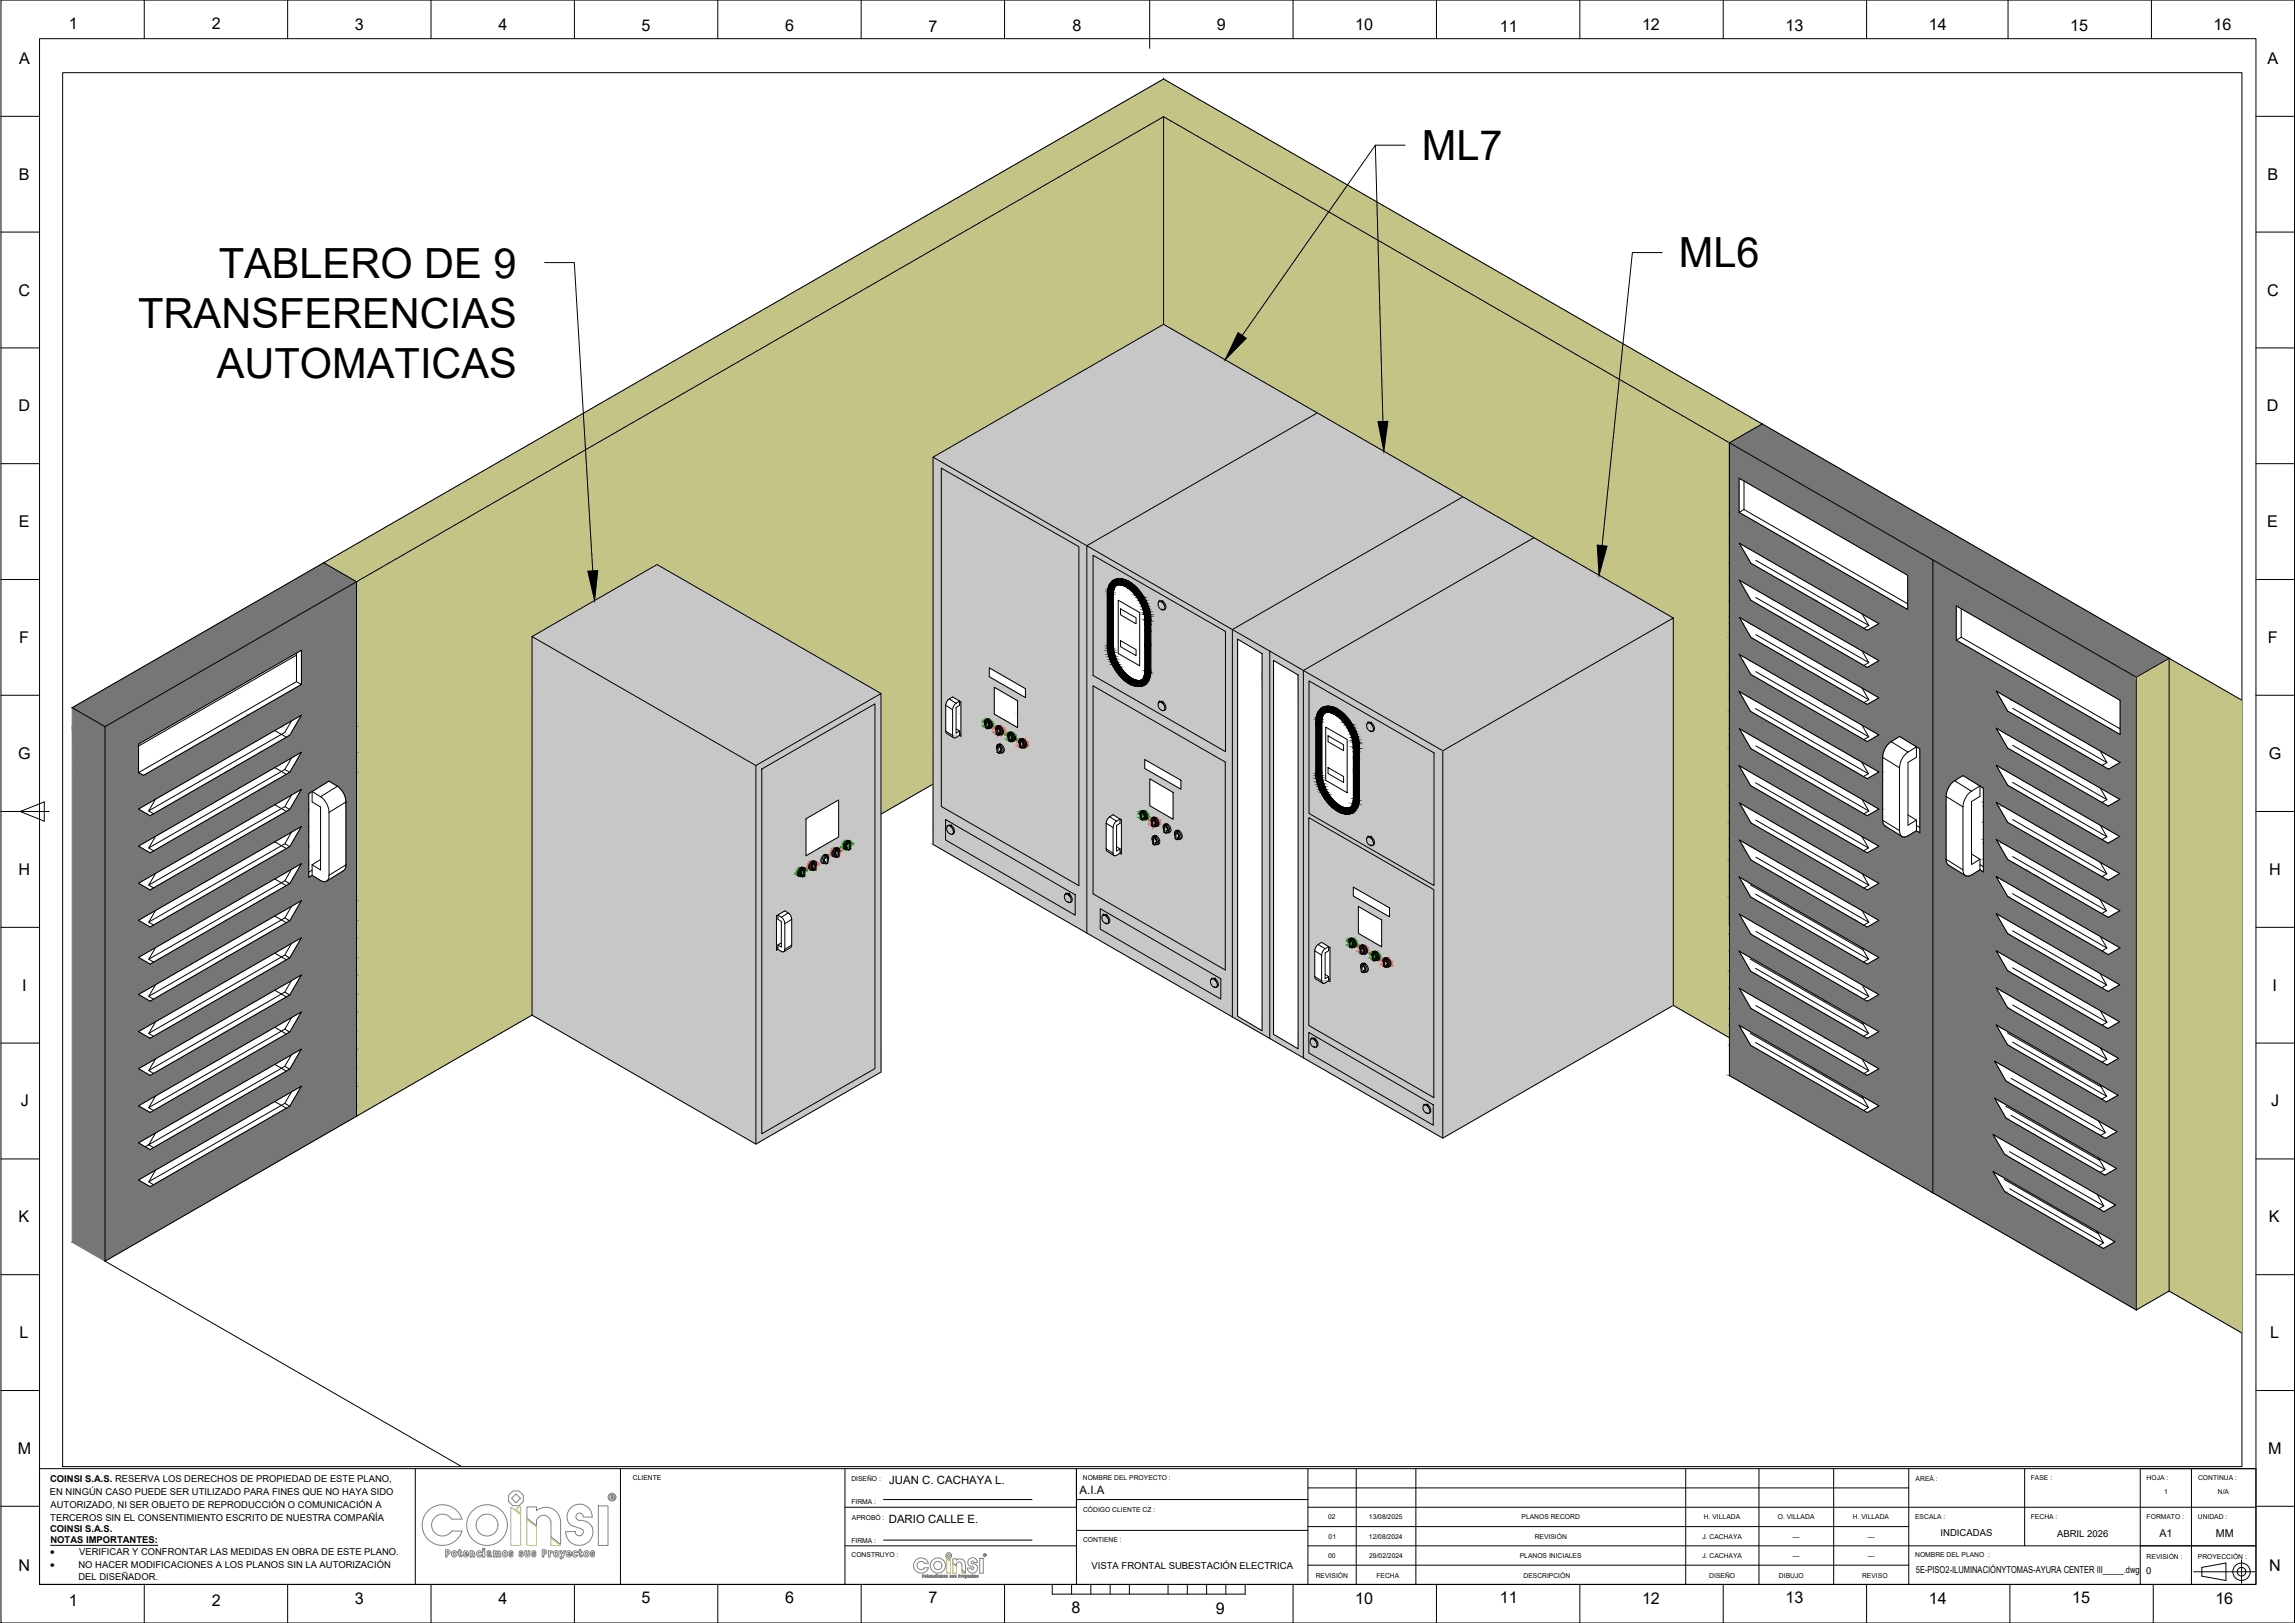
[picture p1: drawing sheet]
<svg xmlns="http://www.w3.org/2000/svg" width="1000mm" height="707mm" viewBox="0 0 1000 707" stroke-linecap="round" stroke-linejoin="round" font-family="sans-serif">
<defs><g id="words">
<g font-size="18.1">
<text x="619.6" y="69.7">ML7</text>
<text x="731.6" y="116.5">ML6</text>
<text x="95.3" y="121">TABLERO DE 9</text>
<text x="60.2" y="142.8">TRANSFERENCIAS</text>
<text x="94.5" y="164.6">AUTOMATICAS</text>
</g>
<g font-size="7">
<text x="29.9" y="12.7">1</text>
<text x="92.2" y="12.7">2</text>
<text x="154.6" y="13.2">3</text>
<text x="217.3" y="13.2">4</text>
<text x="279.6" y="13.7">5</text>
<text x="342.1" y="13.7">6</text>
<text x="404.6" y="13.8">7</text>
<text x="467.4" y="13.7">8</text>
<text x="530.3" y="13.2">9</text>
<text x="590.6" y="13.2">10</text>
<text x="653.5" y="13.8">11</text>
<text x="715.6" y="13.2">12</text>
<text x="778" y="13.7">13</text>
<text x="840.5" y="13.2">14</text>
<text x="902.1" y="13.7">15</text>
<text x="964.6" y="13.2">16</text>
<text x="8.3" y="27.9">A</text>
<text x="988.1" y="27.9">A</text>
<text x="8.3" y="78.3">B</text>
<text x="988.1" y="78.3">B</text>
<text x="8.1" y="128.7">C</text>
<text x="987.9" y="128.7">C</text>
<text x="8" y="179.2">D</text>
<text x="987.9" y="179.2">D</text>
<text x="8.2" y="229.6">E</text>
<text x="988.1" y="229.6">E</text>
<text x="8.4" y="280">F</text>
<text x="988.2" y="280">F</text>
<text x="8" y="330.7">G</text>
<text x="988.7" y="330.7">G</text>
<text x="8.1" y="381.1">H</text>
<text x="988.8" y="381.1">H</text>
<text x="9.7" y="431.6">I</text>
<text x="990.4" y="431.6">I</text>
<text x="9.1" y="482">J</text>
<text x="989.8" y="482">J</text>
<text x="8" y="532.5">K</text>
<text x="988.8" y="532.5">K</text>
<text x="8.6" y="582.9">L</text>
<text x="989.3" y="582.9">L</text>
<text x="7.7" y="633.3">M</text>
<text x="988.4" y="633.3">M</text>
<text x="8.1" y="684.2">N</text>
<text x="988.8" y="684.2">N</text>
<text x="29.9" y="699.4">1</text>
<text x="92.2" y="699.4">2</text>
<text x="154.6" y="698.8">3</text>
<text x="217.3" y="698.9">4</text>
<text x="279.6" y="698.2">5</text>
<text x="342.1" y="698.2">6</text>
<text x="404.6" y="698.3">7</text>
<text x="590.6" y="698.8">10</text>
<text x="653.5" y="698.3">11</text>
<text x="715.6" y="698.9">12</text>
<text x="778" y="698.2">13</text>
<text x="840.5" y="698.9">14</text>
<text x="903" y="698.2">15</text>
<text x="965.4" y="698.8">16</text>
<text x="467" y="702.5">8</text>
<text x="529.9" y="703">9</text>
</g>
<g font-size="5">
<text x="387.5" y="646.5">JUAN C. CACHAYA L.</text>
<text x="470.5" y="650.9">A.I.A</text>
<text x="387.3" y="663.5">DARIO CALLE E.</text>
</g>
<g font-size="4.7">
<text x="941" y="669.4">A1</text>
<text x="965.7" y="669.4">MM</text>
</g>
<g font-size="4.3">
<text x="21.8" y="677.2">·</text>
<text x="21.8" y="682.9">·</text>
</g>
<g font-size="4.2">
<text x="845.7" y="669.2">INDICADAS</text>
<text x="896.4" y="669.4">ABRIL 2026</text>
<text x="475.6" y="683.6">VISTA FRONTAL SUBESTACIÓN ELECTRICA</text>
<text x="834.9" y="685.2">5E-PISO2-ILUMINACIÓNYTOMAS-AYURA CENTER III_____.dwg</text>
<text x="935.3" y="685.4">0</text>
</g>
<g font-size="4.1">
<text x="21.8" y="645.4">COINSI S.A.S. RESERVA LOS DERECHOS DE PROPIEDAD DE ESTE PLANO,</text>
<text x="21.7" y="651.1">EN NINGÚN CASO PUEDE SER UTILIZADO PARA FINES QUE NO HAYA SIDO</text>
<text x="22" y="656.7">AUTORIZADO, NI SER OBJETO DE REPRODUCCIÓN O COMUNICACIÓN A</text>
<text x="21.9" y="662.4">TERCEROS SIN EL CONSENTIMIENTO ESCRITO DE NUESTRA COMPAÑÍA</text>
<text x="21.8" y="667.3">COINSI S.A.S.</text>
<text x="22" y="672.3">NOTAS IMPORTANTES:</text>
<text x="34.5" y="677.2">VERIFICAR Y CONFRONTAR LAS MEDIDAS EN OBRA DE ESTE PLANO.</text>
<text x="34.2" y="682.9">NO HACER MODIFICACIONES A LOS PLANOS SIN LA AUTORIZACIÓN</text>
<text x="34.2" y="688.4">DEL DISEÑADOR.</text>
</g>
<g font-size="2.9">
<text x="275.8" y="644.8">CLIENTE</text>
<text x="371" y="645.2">DISEÑO :</text>
<text x="471.9" y="644.8">NOMBRE DEL PROYECTO :</text>
<text x="834.8" y="645.3">AREÁ :</text>
<text x="885" y="644.8">FASE :</text>
<text x="935.5" y="644.8">HOJA :</text>
<text x="957.9" y="644.8">CONTINUA :</text>
<text x="943.1" y="651">1</text>
<text x="966.5" y="651">N/A</text>
<text x="371" y="655.1">FIRMA :</text>
<text x="472" y="658.7">CÓDIGO CLIENTE CZ :</text>
<text x="371.3" y="662.1">APROBÓ :</text>
<text x="578.8" y="661.8">02</text>
<text x="596.6" y="661.8">13/08/2025</text>
<text x="663.1" y="661.8">PLANOS RECORD</text>
<text x="742.5" y="661.8">H. VILLADA</text>
<text x="774.7" y="661.8">O. VILLADA</text>
<text x="807.4" y="661.8">H. VILLADA</text>
<text x="834.6" y="661.6">ESCALA :</text>
<text x="885" y="661.6">FECHA :</text>
<text x="935.5" y="661.6">FORMATO :</text>
<text x="957.8" y="661.6">UNIDAD :</text>
<text x="371" y="671.9">FIRMA :</text>
<text x="472" y="671.7">CONTIENE :</text>
<text x="579" y="670.2">01</text>
<text x="596.6" y="670.2">12/08/2024</text>
<text x="668.8" y="670.5">REVISIÓN</text>
<text x="741.9" y="670.2">J. CACHAYA</text>
<text x="781.3" y="670.2">---</text>
<text x="814" y="670.2">---</text>
<text x="371.1" y="678.4">CONSTRUYO :</text>
<text x="578.8" y="678.6">00</text>
<text x="596.7" y="678.6">29/02/2024</text>
<text x="662.3" y="678.6">PLANOS INICIALES</text>
<text x="741.9" y="678.6">J. CACHAYA</text>
<text x="781.3" y="678.6">---</text>
<text x="814" y="678.6">---</text>
<text x="834.6" y="678.4">NOMBRE DEL PLANO :</text>
<text x="935.5" y="678.9">REVISIÓN :</text>
<text x="957.8" y="678.9">PROYECCIÓN :</text>
<text x="573.4" y="687.3">REVISIÓN</text>
<text x="599.8" y="687.3">FECHA</text>
<text x="663.9" y="687.3">DESCRIPCIÓN</text>
<text x="744.9" y="687.2">DISEÑO</text>
<text x="775.3" y="687.2">DIBUJO</text>
<text x="811.5" y="687.3">REVISO</text>
</g>
</g></defs>
<!-- layer: -CN-GYD-CAJETIN-A0 -->
<g fill="none" stroke="#000" stroke-width=".44">
<path d="M.4 0h999.5v707h-999.5zM17.2 16.8h965.9v673.4h-965.9zM62.9 0v16.8M125.3 0v16.8M187.8 0v16.8M250.3 0v16.8M312.8 0v16.8M375.3 0v16.8M437.8 0v16.8M501 0v21M563.5 0v16.8M626 0v16.8"/>
<path d="M688.5 0v16.8M751 0v16.8M813.4 0v16.8M875.1 0v16.8M937.6 0v16.8M.4 50.7h16.8M983.1 50.7h16.8M.4 101.1h16.8M983.1 101.1h16.8M.4 151.6h16.8M983.1 151.6h16.8M.4 202h16.8"/>
<path d="M983.1 202h16.8M.4 252.4h16.8M983.1 252.4h16.8M.4 302.9h16.8M983.1 302.9h16.8M.4 353.5h21M8.8 353.5l10.5-4.2v8.4zM983.1 353.5h16.8M.4 403.9h16.8M983.1 403.9h16.8M.4 454.4h16.8M983.1 454.4h16.8"/>
<path d="M.4 504.8h16.8M983.1 504.8h16.8M.4 555.2h16.8M983.1 555.2h16.8M.4 605.7h16.8M983.1 605.7h16.8M17.2 639.7h965.9v50.5h-965.9zM181 639.7v50.5M270.4 639.7v50.5M368.2 639.7v50.5M469.1 639.7v50.5M570 639.7v50.5"/>
<path d="M591 639.7v50.5M617 639.7v50.5M734.6 639.7v50.5M766.5 639.7v50.5M799.1 639.7v50.5M831.8 639.7v50.5M882.3 639.7v33.7M955 639.7v50.5M983.1 639.7h-50.4v50.5M.4 656.1h16.8M368.2 656.5h100.9M385 653.2h64.7"/>
<path d="M469.1 653.2h100.9M570 656.5h413.1M570 648.1h261.8M983.1 656.1h16.8M22 673.1h46.8M368.2 673.4h100.9M385 670.9h64.7M469.1 666.6h100.9M570 673.4h413.1M570 665h261.8M976.8 679.5v10.2M62.9 690.2v16.8"/>
<path d="M125.3 690.2v16.8M187.8 690.2v16.8M250.3 690.2v16.8M312.8 690.2v16.8M375.3 690.2v16.8M437.8 690.2v16.8M458.6 690.2v4.2h84v-4.2M467 690.2v4.2M475.4 690.2v4.2M483.8 690.2v4.2M492.2 690.2v4.2M509 690.2v4.2"/>
<path d="M517.4 690.2v4.2M525.8 690.2v4.2M534.2 690.2v4.2M563.5 690.2v16.8M570 681.8h261.8M626 690.2v16.8M688.5 690.2v16.8M751 690.2v16.8M813.4 690.2v16.8M875.9 690.2v16.8M938.4 690.2v16.8M956 684.7h26.6"/>
<path d="M959.5 682.8l10.5-2v7.7l-10.5-1.9z"/>
<circle cx="976.8" cy="684.6" r="3.8"/>
<circle cx="976.8" cy="684.6" r="1.88"/>
</g>
<!-- layer: -CN-GYD-LOGO COINSI -->
<g fill="none" stroke="#808080" stroke-width=".44">
<path d="M222.9 652.7l2-2 1.9 2-1.9 1.9zM260.7 656h4.3v17.2h-4.3zM266.3 651.5l.9 .1-.3 .6 .6 .6-.9-.6v.6h-.3zM266.9 652l.1-.3h-.4v.3h.3M194.8 675.8l.6 .1-.1 .5h-.5zM195.1 677.1a1.05 1.05 0 0 0 1-1.2 1.05 1.05 0 0 0-1.3-.9h-.6v3.3h.6v-1.1h.3M196.8 666.9a4.8 4.8 0 0 1-7.1 .9 4.8 4.8 0 0 1 .1-7.2 4.8 4.8 0 0 1 7.1 1.1h4.4a8.9 8.9 0 0 0-13.6-4.6 8.9 8.9 0 0 0 0 14.4 8.9 8.9 0 0 0 13.6-4.6h-4.4M200 677.5v-1.1h-.5v-.7h.5v-.8h.6v.8h.5v.7h-.5v1.1M201.5 677.4a.74 .74 0 0 1-.8 .8 .74 .74 0 0 1-.7-.7M201.5 677.5h-1M202.2 675.8a1.12 1.12 0 0 1 1.5-.1 1.12 1.12 0 0 1 .3 1.4h-1.5l.4 .4 1.2-.1a1.3 1.3 0 0 1-2 .5 1.3 1.3 0 0 1 .1-2.1zM202.6 676.4l.5-.2 .4 .3z"/>
<path d="M204 677.4h.1M205.6 676.6l.2-.2 .3 .2M206.1 675.6l.7 1M206.1 675.6l-1.2-.1v2.8h.8v-1.7M206.1 676.6v1.7h.8v-1.7M207.9 676a1.18 1.18 0 0 1 1.2-.5 1.18 1.18 0 0 1 .9 .8h-.8a.61 .61 0 0 0-.8 .7 .61 .61 0 0 0 1 .3h.6a1.29 1.29 0 0 1-1.9 .7 1.29 1.29 0 0 1-.2-2zM210.4 675.5h.9v2.8h-.9zM210.4 674.4h.9v.7h-.9zM213.4 676.6a.87 .87 0 0 0-1.2 .9 .87 .87 0 0 0 1.5 .4M213.4 676.6l-.3-.7-.9 .2a.85 .85 0 0 1 .9-.7 .85 .85 0 0 1 .8 .9l.3 1.9-.5-.2M215.7 676.6l.3-.2 .2 .2M216.2 675.6l-1.2-.1v2.8h.7v-1.7"/>
<path d="M216.2 676.6v1.7h.8v-1.7M217 676.6h.1M217 676.6l.2-.2 .2 .2M217.6 675.6l.6 .7M217.6 675.6l-1 .4-.4-.4M218.2 676.3v2h-.7v-1.7M222.9 677.2a.87 .87 0 0 1-1.1-.8 .87 .87 0 0 1 .8-1 .87 .87 0 0 1 1 .9l-1-.3-.1 .4a.91 .91 0 0 1 1.1 .7 .91 .91 0 0 1-.8 1.1 .91 .91 0 0 1-1-.9l1 .3 .1-.4M226.7 676.9l.6 .3M227.1 676.5a.88 .88 0 0 1 .8 1 .88 .88 0 0 1-.9 .8 .88 .88 0 0 1-.8-1l1 .3 .1-.4M227.1 676.6l-.3-.3 .2-.3 1 .3a.84 .84 0 0 0-1.2-.8 .84 .84 0 0 0-.2 1.4M229.5 677.2v-1.7h-.8v1.7a1.08 1.08 0 0 0 1.1 1 1.08 1.08 0 0 0 1.1-1v-1.7h-.7v1.7M229.5 677.1l.3 .4 .3-.4"/>
<path d="M230.9 677.3h.1M232.2 676.9l.7 .3M232.6 676.5a.88 .88 0 0 1 .9 1 .88 .88 0 0 1-1 .8 .88 .88 0 0 1-.8-1l1 .3 .2-.4M232.7 676.6l-.3-.3 .2-.3 .9 .3a.84 .84 0 0 0-1.2-.8 .84 .84 0 0 0-.1 1.4M233.8 664.5v.6M237.2 675.7l.4 .4-.4 .3M237.2 675a1.04 1.04 0 0 1 1.1 1.1 1.04 1.04 0 0 1-1.1 1M237.2 675h-.9v3.3h.7v-1.1h.2M237.2 675.7h-.2v.8h.2M240.5 675.6l.3 .5-1 .5M240.5 675.6l-1.5-.1v2.8h.8v-1.7M244.3 663.1a6.3 6.3 0 0 0-3.6-5.9 6.3 6.3 0 0 0-6.9 .9v-1.7h-4.2v4.9l4.2 3.2a3.4 3.4 0 0 1 2.6-4.4 3.3 3.3 0 0 1 3.7 3v6.3l4.2 3.2v-9.5"/>
<path d="M244.7 678.3h.1M244.7 678l-.6 .3v.7h.3M244.8 678l-.9-2.6h.7l.6 1.4 .5-1.3h.8l-1.1 2.9M245.4 678.4l-1 .6M247.1 675.8a1.13 1.13 0 0 1 1.4-.1 1.13 1.13 0 0 1 .4 1.4h-1.5l.4 .4 1.2-.1a1.3 1.3 0 0 1-2 .5 1.3 1.3 0 0 1 .1-2.1zM247.5 676.4l.5-.2 .3 .3zM247.8 663.3l1.8 1.4M249.7 664.7l3.1 1.1a1.65 1.65 0 0 1 1.2 2.3 1.65 1.65 0 0 1-2.6 .5l-.7-1.5M249.7 676a1.15 1.15 0 0 1 1.1-.5 1.15 1.15 0 0 1 1 .8h-.8a.61 .61 0 0 0-.8 .7 .61 .61 0 0 0 1 .3h.6a1.29 1.29 0 0 1-1.9 .7 1.29 1.29 0 0 1-.2-2zM254 677.5a.74 .74 0 0 1-.7 .7 .74 .74 0 0 1-.8-.7v-1.1h-.5v-.7h.5v-.8h.6v.8h.5v.7h-.5v1.2l.9-.1M254.2 660.8a1.69 1.69 0 0 0-2-1.7 1.69 1.69 0 0 0-1.3 2.3 1.69 1.69 0 0 0 2.5 .9 5.4 5.4 0 0 1 5 4.6 5.4 5.4 0 0 1-3.7 5.8 5.9 5.9 0 0 1-8.2-5.5l4.2-.1M254.2 660.8h3.9"/>
<path d="M258.1 660.8a5.5 5.5 0 0 0-6.8-5.4 5.5 5.5 0 0 0-3.5 7.9M258.5 677.2a.87 .87 0 0 1-1.1-.7 .87 .87 0 0 1 .7-1.1 .87 .87 0 0 1 1 .9l-.9-.3-.2 .4a.91 .91 0 0 1 1.1 .7 .91 .91 0 0 1-.8 1.1 .91 .91 0 0 1-1-.9l1 .3 .1-.4M412.8 677.6l.7-.7 .7 .7-.7 .7zM426.9 678.8h1.6v6.5h-1.6zM429 677.1l.4 .5h-.4zM429.2 677.3h.1M402.2 686.3l.1 .2M402.2 686.3h.1M402.3 686.2v.2M402.3 685.9l.4 .4-.4 .4M402.3 686h-.3v1.2l.3-.4M402.9 680.9a1.8 1.8 0 0 0-2.7-.3 1.8 1.8 0 0 0 0 2.7 1.8 1.8 0 0 0 2.7-.4"/>
<path d="M403 681h1.6M404.6 681a3.3 3.3 0 0 0-5.1-1.8 3.3 3.3 0 0 0 0 5.4 3.3 3.3 0 0 0 5.1-1.7h-1.6M404.7 686.9l-.5 .1-.1-1.1 .4 .3-.2 .7h.4M404.9 686.3a.38 .38 0 0 1 .6-.1 .38 .38 0 0 1 .1 .5l-.5 .1 .6 .1a.48 .48 0 0 1-.7 .2 .48 .48 0 0 1-.1-.8zM405.1 686.4l.3 .1zM405.6 686.9h.1M406.2 686.5h.2M406.4 686.2l.3 1h-.3v-.6M406.4 686.2l-.4-.1v1.1h.2v-.6M407.1 686.4l.5-.3 .3 .3-.6 .1 .1 .4 .5-.1-.2 .3-.6-.1zM408 686.1h.3v1.1h-.3zM408 685.7h.3v.3h-.3z"/>
<path d="M408.7 686.3l.3-.2 .3 .3M408.7 686.4h.5M409.1 686.5l-.4 .3 .5 .3M409.2 686.4v.2M409.3 686.9v.2M409.4 686.4v.5M410 686.5l.2 .7h.3v-.6M410.5 686.6h.1M410.9 686.4l-1.2-.3v1.1h.3v-.6M411 686.4v.8h-.3l-.2-.7M412.6 686.5l.2 .1a.34 .34 0 0 1-.1 .5 .34 .34 0 0 1-.5-.3h.3M412.7 686.5l.3-.1-.4-.3-.2 .5 .3 .1"/>
<path d="M412.7 686.7l-.2 .1M414.3 686.5l.3 .2M414.3 686.5l.3-.1-.4-.3-.2 .5 .4 .1M414.6 686.7a.36 .36 0 0 1-.2 .4 .36 .36 0 0 1-.5-.3l.5-.1M415.7 686.8h.1M415.7 686.8v-.7h-.3l-.1 .8-.1-.8h-.3l.2 1 .6-.3M416.4 686.7l-.3-.3 .4-.3 .2 .3-.4 .1a.34 .34 0 0 1 .4 .4 .34 .34 0 0 1-.4 .3 .34 .34 0 0 1-.3-.4M416.5 686.7l-.4 .1M416.8 681.3a1.21 1.21 0 0 1 1.2-1 1.21 1.21 0 0 1 1.1 1.2M416.8 681.3v.7l-1.6-1.2v-1.8h1.6v.6a2.43 2.43 0 0 1 2.6-.3 2.43 2.43 0 0 1 1.4 2.2v3.6l-1.6-1.2v-2.4M416.8 682v.2M418.1 686.2v.3"/>
<path d="M418.1 685.9l.4 .4-.4 .4M418.1 686h-.4v1.2l.4-.4M418.8 686.1l.6 .2-.4 .2 .1 .7h-.3zM420.7 687.2v.3l.4-.3M420.9 687.2h.1M420.9 687.1l-.2 .1M420.9 687.1l-.3-1 .5 .5 .2-.5h.3l-.4 1.1M421.7 686.3a.38 .38 0 0 1 .6-.1 .38 .38 0 0 1 .1 .5h-.5l.6 .2a.5 .5 0 0 1-.7 .2 .5 .5 0 0 1-.1-.8zM421.9 686.5h.3zM422.7 686.3l.5-.2 .3 .3-.5 .1v.4l.5-.1-.1 .3-.6-.1zM423.8 681.2a.63 .63 0 0 1-.6-.7 .63 .63 0 0 1 .7-.6 .63 .63 0 0 1 .6 .7h1.4a2.03 2.03 0 0 0-2-2.1 2.03 2.03 0 0 0-2.1 2 2.03 2.03 0 0 0 2.2 2l.4 .2a.66 .66 0 0 1-.5 1 .66 .66 0 0 1-.8-.7h-1.5M423.8 681.2a2.1 2.1 0 0 1 1.8 3.2 2.1 2.1 0 0 1-3.7-.1l-.3-1.3"/>
<path d="M423.8 685.9l.4 .3-.2 .7h.4l-.3 .3-.5-.7zM426 686.7l-.4 .1M426.2 686.7l-.3-.6-.2 .5 .3 .1M426.3 686.7a.36 .36 0 0 1-.3 .4 .36 .36 0 0 1-.4-.3"/>
<circle cx="224.9" cy="652.7" r="3.5"/>
<circle cx="266.7" cy="652.2" r="1.71"/>
<circle cx="266.7" cy="652.2" r="1.25"/>
<circle cx="198" cy="676.8" r="1.31"/>
<circle cx="198" cy="676.8" r=".58"/>
<circle cx="212.2" cy="664.3" r="8.9"/>
<circle cx="212.2" cy="664.3" r="4.8"/>
<circle cx="213" cy="677.4" r=".36"/>
<circle cx="220.1" cy="676.8" r="1.31"/>
<circle cx="220.1" cy="676.8" r=".59"/>
<circle cx="242.4" cy="676.8" r="1.31"/>
<circle cx="242.4" cy="676.8" r=".59"/>
<circle cx="255.5" cy="676.8" r="1.3"/>
<circle cx="255.6" cy="676.8" r=".59"/>
<circle cx="413.5" cy="677.6" r="1.32"/>
<circle cx="429.2" cy="677.4" r=".49"/>
<circle cx="429.2" cy="677.4" r=".66"/>
<circle cx="403.3" cy="686.6" r=".23"/>
<circle cx="403.4" cy="686.6" r=".49"/>
<circle cx="408.7" cy="681.9" r="3.3"/>
<circle cx="408.7" cy="681.9" r="1.8"/>
<circle cx="409" cy="686.8" r=".15"/>
<circle cx="411.6" cy="686.6" r=".23"/>
<circle cx="411.7" cy="686.6" r=".49"/>
<circle cx="420" cy="686.6" r=".48"/>
<circle cx="420" cy="686.6" r=".23"/>
<circle cx="424.9" cy="686.6" r=".23"/>
<circle cx="425" cy="686.6" r=".49"/>
</g>
<path d="M222.7 656.5l4.2 3.2v13.5h-4.2zM224.7 657.6l1.6-1.3h.6v2.9zM229.6 661.8l4.2 3.3v8.1h-4.2zM240.1 669.9l4.2 3.3h-4.2zM412.6 679l1.6 1.2v5.1h-1.6zM413.4 679.4l.8-.5v1.1zM415.2 681l1.6 1.2v3.1h-1.6zM419.2 684.1l1.6 1.2h-1.6z" fill="none" stroke="#f4d24e" stroke-width=".44"/>
<!-- layer: 0 -->
<g fill="none" stroke="#000" stroke-width=".44">
<path d="M27.3 31.7h949.7v607.2h-949.7zM507.1 34.4h.1M507.1 34.4l260.8 150.3M507.1 34.4l-366 210.8M507.1 50.8l-351.7 202.6-14.3-8.2M507.1 50.8v90.5M507.1 50.8l246.6 142.1M599.4 63.2l3.3 120.4M612.3 63.2h-12.9l-58.1 82.9M237.3 114.4h13l8 134.3M724.4 110h-13l-13.2 127.7M507.1 141.3l-100.5 57.8v168.7l222.1 128v-168.8l100.5-57.8v168.7l24.5 14.1"/>
<path d="M507.1 141.3l222.1 127.9M574 179.9l-100.4 57.8v168.7M406.6 199.1l222.1 127.9M753.7 192.9l177.3 102.1M753.7 192.9v275.6l177.3 102.1M767.9 184.7l-14.2 8.2M767.9 184.7l209.1 120.3M410.2 203.9l60 34.2v147.7l-60-34.5zM637.5 216.4l-100.5 57.8v168.8M757.9 208.3l73.4 42.3v14.9l-73.4-42.3zM760 209.5v12.5M668.4 234.2l-100.4 57.9v168.7"/>
<path d="M757.9 236.6l60.9 35.1-5.1 2.9-50.7-29.2zM760 222l71.3 41M760 222l-2.1 1.2M141.1 245.2l-109.6 63.1 14.3 8.2M476.3 241.9l57.7 33.1v52.4l-57.7-33.2zM484.2 253.7a6.2 6.2 0 0 1 8.4 0 20.9 20.9 0 0 1 8.9 18.5v19.1a6.6 6.6 0 0 1-4.4 7.7 12.6 12.6 0 0 1-10.7-6.6 20.5 20.5 0 0 1-3.8-13.5v-20.1a8.2 8.2 0 0 1 1.6-5.1zM486.2 255.3a5.2 5.2 0 0 1 6.3 1.6 17.8 17.8 0 0 1 6.4 15v20.4a3.3 3.3 0 0 1-2.4 4.2 11.8 11.8 0 0 1-8.7-6.8 17.3 17.3 0 0 1-2.7-10.4v-20.5l.3-1.8zM757.9 252.7l60.9 35.1-5.1 2.9-50.7-29.2zM765.2 244.1l49.2 28.4M842.3 243.9v275.7M231.9 277.3l97.5 56.2v164.8l-97.5-56.1zM231.9 277.3l54.4-31.4 97.6 56.2"/>
<path d="M487.3 261.5l9.4 5.3v23.2l-9.4-5.4zM488.3 265.2l6.8 3.9v2.6l-6.8-3.9zM488.3 279.1l6.8 3.9v2.6l-6.8-3.9zM505.1 262l1.2 .3M505.1 262h.1M505.1 262l-.4 1 .2 1.2 .7 1 .9 .5M505.4 261.9l.7-.2 .6 .3-.4 .3 1.2 1.6v1.5l-1 .3M505.4 261.9h.1M505.4 261.9l-.3 .1M506.5 265.7h.1M506.8 262a2.09 2.09 0 0 1 .6 3.6h-.2M506.8 262h.1"/>
<path d="M539.3 278.4l10.7 6.3v164.3l-10.7-6.3zM758 268.9l60.8 35.1-5.1 2.9-50.7-29.2zM765.1 260.3l49.3 28.3M765.2 276.4l49.2 28.4M811.5 267.4l2.9 5.1-2.2 1.2M852.5 263.9l71.4 41.2v14.9l-71.4-41.2zM854.7 265.2v12.4M854.7 277.6l69.2 39.9M854.7 277.6l-2.2 1.2M129.2 284.5v12.4M129.2 285.4l-68.8 39.6M131.4 298.2v-14.9l-71 40.8v12.5l2.1 1.2 68.9-39.6-2.2-1.3-68.8 39.7"/>
<path d="M431.1 290.9l15.8 9.1v3.9l-15.8-9.1zM433.3 299.3l10.1 5.9v11.7l-10.1-5.8zM476.3 298.7l57.7 33.2v90.6l-57.7-33.2zM553.3 283.6v168.8M555 287.7l10.7 6.3v162.9l-10.7-6.3zM570.4 296.6l54.5 31.4v57.7l-54.5-31.4zM757.9 285l60.9 35.1-5.1 2.9-50.7-29.2zM765.1 292.6l49.3 28.3M811.5 283.6l2.9 5-2.2 1.3M811.5 299.8l2.9 5-2.2 1.2M931 295v275.6M931 295l14.3-8.2v275.6"/>
<path d="M119.7 318.2l5.1 2.9M127 314l-2.9 5-59.3 34.2M412.1 318.5l.3 .9 3.2 2M412.1 318.5l3 1.8M412.1 307.3l3 1.8M412.1 307.3v11.2M413.6 304.5a3.9 3.9 0 0 0-1.5 2.8M413.6 304.5l3 1.8M413.6 304.5l1.6-.9 3.6 2.2v14.9l-.6-.4M415.1 309.1v11.2M416.6 306.3l-.9 1.1-.6 1.7M416.6 306.3l1.6-.9v1.9l-1.6 .9v11.2l1.6-1"/>
<path d="M416.6 317.5l1.6 .9M418.2 318.4v1.9M418.2 319.4l.6 .4M429.3 316.8l1 .6M429.3 314.7l.4 .3M429.8 313.9a1.09 1.09 0 0 0-.5 1.9M429.9 313.7l.9-.5 .4 .2-.9 .5zM429.9 313.7l-.6 1v2.1l.4 .2M430.3 313.9l-.6 1.1v2l.6 .4 .4-.3M430.3 313.5a1.01 1.01 0 0 0-1 .2 1.01 1.01 0 0 0-.3 1.1M430.4 316.9a1.05 1.05 0 0 0 1.5 0 1.05 1.05 0 0 0 0-1.5l-1.2-1.7 .5-.3a2.34 2.34 0 0 1 .7 3.5l-.3 .2M430.7 313.7l-.3 .5"/>
<path d="M430.8 313.2l-1.3 .3M431 316.1l-.6 .3a.66 .66 0 0 0 .8-.5 .66 .66 0 0 0-.5-.8l-.3-.9a1.64 1.64 0 0 1 .4 2.8l-.4-.1v-.5M434.1 319.7l1 .6M434.1 317.7l.4 .2M434.6 316.9a1.07 1.07 0 0 0-.8 .8 1.07 1.07 0 0 0 .3 1M434.7 316.7l.9-.6 .3 .3-.8 .5zM434.7 316.7l-.6 1v2l.4 .3M435.1 316.9l-.6 1v2.1l.6 .3 .4-.3M435.1 316.4a1.05 1.05 0 0 0-1.3 1.3M435.2 319.9a1.08 1.08 0 0 0 1.5-.1 1.08 1.08 0 0 0 0-1.5l-1.2-1.6 .4-.3a2.09 2.09 0 0 1 .5 3.6M435.5 316.6l-.3 .5M435.6 316.1l-1.3 .3"/>
<path d="M435.8 319l-.6 .3a.9 .9 0 0 0 .6-.8 .9 .9 0 0 0-.6-.9v-.4a1.6 1.6 0 0 1 .4 2.7l-.4-.1v-.5M439.9 319.7a1.1 1.1 0 0 0-.8 .8 1.1 1.1 0 0 0 .3 1.1M440 319.5l.9-.6 .3 .3-.8 .5zM440 319.5l-.6 1v2l.4 .2M440.4 319.7l-.6 1v2l.6 .4 .4-.3M440.4 319.2a.99 .99 0 0 0-1.1 .3 .99 .99 0 0 0-.2 1M440.8 319.4l-.3 .6M440.9 319l-.6-.1-.8 .3M441.2 319.2a2.09 2.09 0 0 1 .5 3.6M441.2 319.2l-.4 .2a2.08 2.08 0 0 1 .6 3.5l-.9-.2M505.1 305.9l1.2 .2M505.1 305.9h.1"/>
<path d="M505.1 305.9l-.4 .6 .2 1.5 .7 1 1.3 .6 .6-.4 .2-.8-1-2M505.4 305.7l.8-.2 .5 .3-.4 .3 .4 .3M505.4 305.7h.1M505.4 305.7l-.3 .2M506.7 306.4h.1M506.8 305.8a2.14 2.14 0 0 1 .6 3.6l-.2 .1M506.8 305.8h.1M575.4 308.9a6.6 6.6 0 0 1 8.6 .8 20.7 20.7 0 0 1 8.4 18.1v19a6.5 6.5 0 0 1-4.4 7.7 11.7 11.7 0 0 1-9.7-5.1 20.7 20.7 0 0 1-4.9-14.9v-19.8a8 8 0 0 1 2-5.8zM577.1 310.9a5.2 5.2 0 0 1 6.3 1.5 17.9 17.9 0 0 1 6.4 15v20.5a3.8 3.8 0 0 1-2.1 4.1 11.3 11.3 0 0 1-9-6.7 17.1 17.1 0 0 1-2.7-10.4v-20.5l.2-1.9zM577.7 316.7l9.4 5.4v23.2l-9.4-5.4zM596 315l1.2 .2M596 315h.1"/>
<path d="M596 315l-.5 .8 .3 1.4 1.6 1.4M596.3 314.8l.6-.2 .8 .3-.5 .3 1.3 1.8-.2 1.4-.9 .2M596.3 314.8h.1M596.3 314.8l-.3 .2M597.4 318.6h.1M597.7 314.9a2.09 2.09 0 0 1 .6 3.6l-.2 .1M597.7 314.9h.1M757.8 301.2l61 35.1-5.1 2.9-50.9-29.3zM757.9 317.4l60.9 35-5.1 2.9-50.7-29.2zM765 308.7l49.2 28.3M811.4 315.9l3 5-2.2 1.3M869.9 301l54 31.1-5.1 3-43.9-25.3z"/>
<path d="M869.9 317.2l53.9 31-5 3-43.9-25.3zM877.1 308.5l41.1 23.7M119.7 334.3l5.1 3M126.3 336.4l-2.2-1.2-59.3 34.2M127 330.2l-2.9 5M329.4 333.5l54.5-31.4v164.9l-54.5 31.3M332 335l49.3-28.4v158.9l-49.3 28.4zM415.1 320.3a.95 .95 0 0 0 .5 1 .95 .95 0 0 0 1 0l1.6-1M434.5 327.7l1 .5M434.5 325.6l.4 .2M435 324.8a1.12 1.12 0 0 0-.5 1.9M435.1 324.6l.9-.5 .4 .2-.9 .5z"/>
<path d="M435.1 324.6l-.6 1v2.1l.4 .2M435.5 324.8l-.6 1v2.1l.6 .3 .4-.2M435.5 324.4a.97 .97 0 0 0-1.1 .2 .97 .97 0 0 0-.1 1.1M435.9 324.6l-.2 .5M436 324.1l-.6-.1-.7 .4M436.2 326.9l-.5 .3a.9 .9 0 0 0 .6-.8 .9 .9 0 0 0-.6-.9v-.4a1.64 1.64 0 0 1 .3 2.8l-.3-.1v-.6M436.4 324.3a2.09 2.09 0 0 1 .4 3.7M436.4 324.3l-.5 .3a2.08 2.08 0 0 1 .6 3.4l-.8-.2M439.4 322.5l1 .6M439.4 320.5l.4 .2M441 321.8l-.5 .3a.9 .9 0 0 0 .6-.8 .9 .9 0 0 0-.6-.9v-.4a1.64 1.64 0 0 1 .4 2.7h-.4v-.6M444.3 325.4l1 .5"/>
<path d="M444.3 323.3l.4 .2M444.8 322.5a1.06 1.06 0 0 0-.8 .8 1.06 1.06 0 0 0 .3 1.1M444.9 322.3l.9-.5 .4 .2-.9 .5zM444.9 322.3l-.6 1v2.1l.4 .2M445.3 322.5l-.6 1v2.1l.6 .3 .4-.3M445.3 322a1.05 1.05 0 0 0-1.3 1.3M445.4 325.5a1.05 1.05 0 0 0 1.5-.1 1.05 1.05 0 0 0 0-1.5l-1.2-1.7 .5-.2a2.05 2.05 0 0 1 1.3 1.7 2.05 2.05 0 0 1-.9 1.9M445.7 322.2l-.3 .5M445.8 321.8l-1.3 .2M446 324.6l-.6 .4a.9 .9 0 0 0 .6-.9 .9 .9 0 0 0-.6-.8v-.6a1.98 1.98 0 0 1 .7 2.8h-.6l-.1-.5M498.9 330.8l15.7 9.1v3.9l-15.7-9.1zM501.1 339.3l10.1 5.8v11.8l-10.1-5.9z"/>
<path d="M578.7 320.5l6.8 3.9v2.6l-6.8-3.9zM578.7 334.3l6.8 3.9v2.6l-6.8-3.9zM757.8 333.5l61 35.1-5.1 2.9-50.8-29.3zM765.2 324.9l49.2 28.4M811.3 332l2.9 5-2.1 1.2M820.4 329.9l7.4 4.5M820.4 329.9v27.4M824.1 323a8.9 8.9 0 0 0-3.7 6.9M824.1 323l3.7-2.2 8.8 5.4v36.6l-1.4-.9M824.1 323l7.4 4.6M827.8 334.4v27.4M831.5 327.6a8.7 8.7 0 0 0-3.7 6.8"/>
<path d="M831.5 327.6l3.7-2.3v4.6l-3.7 2.2v27.4l3.7-2.2M869.9 333.3l53.9 31.1-5.1 2.9-43.8-25.2zM877.1 324.7l41.1 23.6M915.2 327.1l3 5.1-2.2 1.2M60.4 352.4l71-40.9-5.1 8.8-60.9 35M60.4 352.4l5 2.9M67.7 348.2l-2.9 5.1 2.1 1.2M119.7 350.5l5.1 2.9M126.3 352.6l-2.2-1.2-59.3 34.1M127 346.3l-2.9 5.1M139.7 347a8.7 8.7 0 0 1 3.7 6.9M139.7 347l-3.7-2.2v4.5l3.7 2.2v27.5l-3.7-2.3"/>
<path d="M143.4 353.9v27.4M147.1 342.5a8.9 8.9 0 0 1 3.6 6.8M147.1 342.5l-7.4 4.5M147.1 342.5l-3.7-2.3-8.9 5.5v36.5l1.5-.9M150.7 349.3l-7.3 4.6M150.7 349.3v27.4M351.2 356.7l14.3-8.3v16.2l-14.3 8.2zM406.6 341.5l-22.7 13.1M412.1 357l56.4 32.8v8.9l-56.4-32.8zM413 359.7l1-.3 .7 .3-.5 .2 .4 .4M413 359.7l1.2 .2M413 359.7l-.5 .8 .3 1.5 .9 1.1 1.2 .3 .6-.5v-.9l-.9-1.7"/>
<path d="M414.7 359.7a2.06 2.06 0 0 1 .5 3.6h-.1M414.7 359.7h.1M482 358.6l3.1 1.9M482 358.6v11.2M483.6 355.8a3.9 3.9 0 0 0-1.6 2.8M483.6 355.8l3 1.9M483.6 355.8l1.5-.9 3.6 2.2v14.9l-.6-.4M486.6 357.7l-1 1-.5 1.8M486.6 357.7l1.5-1v1.9l-1.5 .9v11.2l1.5-.9M497.1 356.7l.9 .6M497.1 354.7l.4 .2M497.5 353.9a1.06 1.06 0 0 0-.8 .7 1.06 1.06 0 0 0 .4 1.1"/>
<path d="M497.6 353.7l1-.6 .3 .3-.9 .5zM497.6 353.7l-.5 1v2l.4 .2M498 353.9l-.5 1v2l.5 .4 .5-.3M498.1 353.4a1.02 1.02 0 0 0-1.1 .2 1.02 1.02 0 0 0-.2 1.1M498.2 356.8a1.06 1.06 0 0 0 1.5 0 1.06 1.06 0 0 0-.1-1.5l-1-1.8a1.91 1.91 0 0 1 1.6 1.5 1.91 1.91 0 0 1-.9 2M498.5 353.6l-.3 .5M498.5 353.1l-1.3 .3M498.7 356l-.5 .3a.9 .9 0 0 0 .6-.8 .9 .9 0 0 0-.6-.9v-.5a1.64 1.64 0 0 1 .3 2.8l-.3-.1v-.5M501.9 359.7l.9 .5M501.9 357.6l.3 .2M502.3 356.8a1.09 1.09 0 0 0-.4 1.8M502.5 356.6l.8-.5 .4 .2-.9 .5z"/>
<path d="M502.5 356.6l-.6 1v2.1l.3 .2M502.8 356.8l-.6 1v2.1l.6 .3 .5-.3M502.9 356.3a1.01 1.01 0 0 0-1.1 .3 1.01 1.01 0 0 0-.2 1M503 359.7a1.06 1.06 0 0 0 1.5 0 1.06 1.06 0 0 0-.1-1.5l-1.1-1.7 .4-.2a2.09 2.09 0 0 1 .4 3.6M503.3 356.5l-.3 .5M503.3 356.1l-1.3 .2M503.5 358.9l-.5 .3a.66 .66 0 0 0 .7-.5 .66 .66 0 0 0-.4-.8l-.3-.9a1.62 1.62 0 0 1 .3 2.8l-.3-.1v-.5M507.6 359.6a1.07 1.07 0 0 0-.8 .8 1.07 1.07 0 0 0 .4 1M507.7 359.4l.9-.5 .4 .2-.9 .5zM507.7 359.4l-.5 1v2.1l.3 .2M508.1 359.6l-.6 1v2.1l.6 .3 .5-.2M508.2 359.1a.99 .99 0 0 0-1.1 .2 .99 .99 0 0 0-.2 1.1"/>
<path d="M508.6 359.4l-.3 .5M508.6 358.9l-1.3 .2M570.4 356.2l54.4 31.3v90.6l-54.4-31.4zM758 349.7l60.8 35.1-5.1 2.9-50.6-29.2zM765 341l49.3 28.4M765.2 357.3l49.3 28.3M811.5 348.2l2.9 5.1-2.2 1.2M820.4 357.3l.1 1.1 .7 1.2 7.7 4.8M820.4 357.3l7.4 4.5M831.5 355l3.7 2.3M835.2 357.3v4.6M835.2 359.6l1.4 .9"/>
<path d="M848.1 346.9l7.3 4.6M848.1 346.9v27.4M851.7 340.1a8.9 8.9 0 0 0-3.6 6.8M851.7 340.1l7.5 4.5M851.7 340.1l3.8-2.3 8.8 5.5v36.5l-1.5-.9M855.4 351.5v27.4M859.2 344.6a8.9 8.9 0 0 0-3.8 6.9M859.2 344.6l3.6-2.3v4.6l-3.6 2.3v27.4l3.6-2.3M869.9 349.5l53.9 31-5.1 3-43.8-25.3zM877.1 340.8l41.1 23.7M877.1 357l41 23.6M915.2 343.3l3 5-2.2 1.2"/>
<path d="M915.2 359.5l3 5-2.2 1.2M65.4 371.5l60.9-35.1 5.1-8.7-71 40.9 5 2.9M67.7 364.4l-2.9 5 2.2 1.2M119.7 366.7l5.1 2.9M126.3 368.8l-2.2-1.3-59.3 34.2M127 362.5l-2.9 5M127 378.6l-2.9 5.1M136 376.7v4.6M136 379l-1.5 .9M139.7 374.4l-3.7 2.3M150.7 376.7l-.2 1.6-.8 1-7.4 4.5M150.7 376.7l-7.3 4.6"/>
<path d="M348.8 378.1l.4-.2 .9 .5-.4 .2zM349.2 377.9l1.3 .2M349.3 378.3l.2 .5M349.6 378.1a1.01 1.01 0 0 1 1.1 .3 1.01 1.01 0 0 1 .2 1M349.7 378.6l.6 1v2l-.6 .4-.4-.3M350.1 378.4l.5 1v2l-.3 .2M350.2 378.5a1.13 1.13 0 0 1 .4 1.9M350.6 379.4l-.3 .2M353.7 375.2l.4-.2 .9 .5-.4 .3zM353.9 377.9l.6 .3a.9 .9 0 0 1-.6-.8 .9 .9 0 0 1 .6-.9v-.5a1.63 1.63 0 0 0-.4 2.8h.4v-.6M354.1 375l1.3 .3M354.2 375.5l.3 .5"/>
<path d="M354.5 378.8a1.08 1.08 0 0 1-1.5-.1 1.08 1.08 0 0 1 0-1.5l1.2-1.7-.5-.3a2.18 2.18 0 0 0-.6 3.6l.2 .1M354.5 375.3a.99 .99 0 0 1 1.1 .2 .99 .99 0 0 1 .2 1.1M354.6 375.8l.6 1v2l-.6 .4-.4-.3M355 375.5l.6 1.1v2l-.4 .2M355.1 375.8a1.07 1.07 0 0 1 .8 .7 1.07 1.07 0 0 1-.3 1.1M355.6 378.6l-1 .6M355.6 376.6l-.4 .2M359 372.4l.4-.2 .9 .5-.4 .3zM359.2 375.1l.5 .3a.9 .9 0 0 1-.6-.8 .9 .9 0 0 1 .6-.9v-.5a1.64 1.64 0 0 0-.3 2.8l.3-.1v-.5M359.4 372.2l1.3 .3M359.5 372.7l.2 .5M359.7 375.9a1.05 1.05 0 0 1-1.5 0 1.05 1.05 0 0 1 .1-1.5l1.1-1.7-.4-.3a2.05 2.05 0 0 0-1.4 1.7 2.05 2.05 0 0 0 1 2"/>
<path d="M359.8 372.5a1.01 1.01 0 0 1 1.1 .2 1.01 1.01 0 0 1 .2 1.1M359.9 373l.6 1v2l-.6 .3-.4-.2M360.3 372.7l.5 1.1v2l-.3 .2M360.4 373a1.09 1.09 0 0 1 .4 1.8M360.8 375.8l-.9 .5M360.8 373.8l-.3 .2M363.8 369.5l.4-.2 .8 .5-.3 .2zM364 372.2l.5 .3a.9 .9 0 0 1-.6-.9 .9 .9 0 0 1 .6-.8v-.5a1.64 1.64 0 0 0-.3 2.8l.3-.1v-.5M364.2 369.3l1.3 .3M364.2 369.8l.3 .5M364.5 373a1.08 1.08 0 0 1-1.5-.1 1.08 1.08 0 0 1 .1-1.5l1-1.7a1.91 1.91 0 0 0-1.6 1.5 1.91 1.91 0 0 0 .9 2M364.6 369.6a1.05 1.05 0 0 1 1.3 1.3"/>
<path d="M364.7 370l.6 1.1v2l-.6 .3-.5-.2M365 369.8l.6 1v2.1l-.3 .2M365.2 370a1.06 1.06 0 0 1 .8 .8 1.06 1.06 0 0 1-.4 1.1M365.6 372.9l-.9 .5M365.6 370.8l-.3 .3M368.7 366.4l.4-.2 .9 .5-.4 .2zM368.9 369l.5 .4a.9 .9 0 0 1-.5-.9 .9 .9 0 0 1 .5-.8v-.5a1.64 1.64 0 0 0-.3 2.8l.3-.1v-.5M369.1 366.2l1.3 .2M369.1 366.6l.3 .6M369.4 369.9a1.06 1.06 0 0 1-1.4-.1 1.06 1.06 0 0 1 0-1.5l1.1-1.7-.4-.2a2.05 2.05 0 0 0-1.3 1.7 2.05 2.05 0 0 0 .9 1.9M369.5 366.4a1.02 1.02 0 0 1 1.1 .3 1.02 1.02 0 0 1 .2 1M369.6 366.9l.6 1v2.1l-.6 .3-.5-.3"/>
<path d="M370 366.7l.5 1v2l-.3 .3M370.1 366.9a1.06 1.06 0 0 1 .8 .8 1.06 1.06 0 0 1-.4 1.1M370.5 369.7l-.9 .6M370.5 367.7l-.3 .2M414.6 360.3h.1M482 369.8l.3 .9 3.2 2M482 369.8l3.1 1.8M485.1 371.6a.93 .93 0 0 0 .4 1.1 .93 .93 0 0 0 1.1-.1l1.5-1M485.1 360.5v11.1M486.6 368.9l1.5 .9M488.1 369.8v1.8M488.1 370.8l.6 .3"/>
<path d="M502.3 367.6l.9 .5M502.3 365.5l.4 .2M502.8 364.7a1.07 1.07 0 0 0-.9 .8 1.07 1.07 0 0 0 .4 1.1M502.9 364.5l.9-.5 .3 .2-.9 .5zM502.9 364.5l-.6 1v2.1l.4 .2M503.2 364.7l-.5 1v2.1l.5 .3 .5-.2M503.3 364.2a1.02 1.02 0 0 0-1.1 .3 1.02 1.02 0 0 0-.2 1M503.4 367.7a1.08 1.08 0 0 0 1.5-.1 1.08 1.08 0 0 0 0-1.5l-1.2-1.6 .4-.3a2.09 2.09 0 0 1 .4 3.7M503.7 364.5l-.3 .5M503.7 364l-1.2 .3M503.9 366.9l-.5 .3a.9 .9 0 0 0 .6-.9 .9 .9 0 0 0-.6-.8v-.5a1.6 1.6 0 0 1 .3 2.7h-.3v-.5M507.2 362.5l.9 .5"/>
<path d="M507.2 360.4l.3 .2M508.3 362.6a1.08 1.08 0 0 0 1.5-.1 1.08 1.08 0 0 0-.1-1.5l-1.1-1.6 .4-.3a2.09 2.09 0 0 1 .4 3.7M508.8 361.7l-.5 .3a.9 .9 0 0 0 .6-.8 .9 .9 0 0 0-.6-.9v-.4a1.6 1.6 0 0 1 .3 2.7h-.3v-.6M512.1 365.3l.9 .5M512.1 363.2l.3 .2M512.5 362.4a1.13 1.13 0 0 0-.4 1.9M512.7 362.2l.8-.5 .4 .2-.9 .5zM512.7 362.2l-.6 1v2.1l.3 .2M513 362.4l-.6 1v2.1l.6 .3 .5-.3M513.1 362a1.01 1.01 0 0 0-1.1 .2 1.01 1.01 0 0 0-.2 1.1M513.2 365.4a1.08 1.08 0 0 0 1.5-.1 1.08 1.08 0 0 0-.1-1.5l-1.1-1.6 .2-.2a1.94 1.94 0 0 1 1.5 1.6 1.94 1.94 0 0 1-.8 1.9M513.5 362.2l-.3 .5"/>
<path d="M513.5 361.7l-1.3 .3M513.7 364.5l-.5 .3a.66 .66 0 0 0 .7-.5 .66 .66 0 0 0-.4-.7l-.3-.9a1.62 1.62 0 0 1 .3 2.8l-.3-.1v-.5M596 364.7l1.2 .2M596 364.7h.1M596 364.7l-.5 .9 .3 1.4 1.6 1.3M596.3 364.5l.6-.2 .7 .3-.4 .3 1.2 1.7v1.4l-1 .3M596.3 364.5h.1M596.3 364.5l-.3 .2M597.4 368.3h.1M597.7 364.7a2.09 2.09 0 0 1 .6 3.5l-.2 .1M597.7 364.7h.1M757.9 365.8l60.9 35.1-5.1 3-50.7-29.3z"/>
<path d="M765.2 373.4l49.2 28.3M811.4 364.3l2.9 5.1-2.2 1.2M827.8 361.8a2.26 2.26 0 0 0 1 2.5 2.26 2.26 0 0 0 2.7-.2l3.7-2.2M848.1 374.3l.1 1.1 .6 1.2 7.7 4.8M848.1 374.3l7.3 4.6M855.4 378.9a2.3 2.3 0 0 0 1.1 2.5 2.3 2.3 0 0 0 2.7-.2l3.6-2.3M859.2 372l3.6 2.3M862.8 374.3v4.6M862.8 376.6l1.5 .9M869.9 365.6l53.9 31.1-5 2.9-43.9-25.2zM877.1 373.1l40.9 23.6M915.2 375.6l2.9 5-2.1 1.2"/>
<path d="M65.4 387.6l60.9-35 5.1-8.8-71 40.9 5 3M67.7 380.5l-2.9 5.1 2.2 1.2M67.7 396.7l-2.9 5 2.2 1.3M119.7 382.9l5.1 2.9M119.7 399l5.1 3M126.3 384.9l-2.2-1.2-59.3 34.1M127 394.8l-2.9 5M143.4 381.3a2.28 2.28 0 0 1-1 2.5 2.28 2.28 0 0 1-2.7-.2l-3.7-2.3M340.5 399.5l1 1.1 .5 1.7M340.5 399.5l-1.5-.9v1.8l1.5 1v11.1l-1.5-.9M343.5 397.7a3.7 3.7 0 0 1 1.5 2.8M343.5 397.7l-3 1.8"/>
<path d="M343.5 397.7l-1.5-1-3.6 2.2v15l.6-.4M349 380.7l.5 .3a.66 .66 0 0 1-.7-.5 .66 .66 0 0 1 .4-.8l.3-.9a1.64 1.64 0 0 0-.3 2.8h.3v-.6M349.5 381.6a1.06 1.06 0 0 1-1.5-.1 1.06 1.06 0 0 1 .1-1.5l.9-1.8a1.91 1.91 0 0 0-1.5 1.5 1.91 1.91 0 0 0 .9 2M350.6 381.4l-.9 .6M464.6 389.3h1l.4 .2-.5 .3 .4 .3M464.6 389.3h.1M464.6 389.3l-.3 .2M465.5 389.7l-1.3-.1-.4 1.4 .7 1.4 1.1 .7M465.6 393.1h.1M465.9 390.1l.7 1 .2 1.4-.4 .6h-.8M465.9 390.1h.1M466 389.4v.1a2.09 2.09 0 0 1 .6 3.5l-.2 .1"/>
<path d="M466 389.5h.1M479.5 395.8l52.5 30.5v8.9l-52.5-30.5zM480.6 398.7l1.3 .2M480.7 398.7h.1M480.7 398.7l-.5 .8 .2 1.5 1.6 1.3M480.9 398.5l.6-.2 .8 .4-.4 .2 1.2 1.8-.2 1.5-.9 .1M480.9 398.5h.1M480.9 398.5l-.2 .2M482.3 398.7a2.09 2.09 0 0 1 .6 3.5l-.2 .1M482.3 398.7h.1M589.7 386.4l15.8 9.1v3.9l-15.8-9.1zM591.9 394.8l10.2 5.9v11.8l-10.2-5.9z"/>
<path d="M757.9 382l60.9 35.1-5.1 2.9-50.8-29.3zM757.9 398.2l60.9 35-5.1 3-50.7-29.2zM762.7 385.4l49.3 28.4M765 389.5l49.3 28.3M811.5 396.7l2.9 5-2.2 1.3M811.5 380.5l3 5.1-2.2 1.2M869.9 381.8l54 31.1-5.1 2.9-43.9-25.3zM869.9 397.9l53.9 31.1-5.1 2.9-43.8-25.2zM877.1 389.3l41.1 23.7M915.1 391.7l2.9 5-2.2 1.2M60.4 400.9l71-40.9-5.1 8.8-60.9 35M60.4 400.9l5 2.9"/>
<path d="M65.4 420l60.9-35.1 5.1-8.7-71 40.8 5 3M67.7 412.8l-2.9 5.1 2.2 1.2M119.7 415.2l5.1 2.9M126.3 401.1l-2.2-1.3-59.3 34.2M126.3 417.2l-2.2-1.2-59.3 34.1M127 410.9l-2.9 5.1M339 413.5l1.5 .9a.93 .93 0 0 0 1.1 .1 .93 .93 0 0 0 .4-1M339 411.6v1.9M339 412.6l-.6 .4M340.5 410.7l-1.5 .9M342 402.3v11.2M345 411.6l-.3 1-3.2 2"/>
<path d="M345 411.6l-3 1.9M345 400.5l-3 1.8M345 400.5v11.1M482 402.3h.1M572.9 414.2l3 1.9M572.9 414.2v11.2M574.5 411.4a3.7 3.7 0 0 0-1.6 2.8M574.5 411.4l3 1.9M574.5 411.4l1.4-.9 3.7 2.2v14.9l-.6-.4M575.9 416.1v11.1M577.5 413.3l-1 1-.6 1.8M577.5 413.3l1.5-1v1.8l-1.5 1v11.2l1.5-.9"/>
<path d="M588 412.3l.9 .5M588 410.2l.3 .2M588.4 409.4a1.1 1.1 0 0 0-.8 .8 1.1 1.1 0 0 0 .4 1.1M588.5 409.2l.9-.5 .4 .2-.9 .5zM588.5 409.2l-.5 1v2.1l.3 .2M588.9 409.4l-.6 1v2.1l.6 .3 .5-.2M589 409a1 1 0 0 0-1.1 .2 1 1 0 0 0-.2 1.1M589.4 409.2l-.3 .5M589.4 408.7l-.5-.1-.8 .4M589.6 411.6l-.5 .3a.9 .9 0 0 0 .6-.9 .9 .9 0 0 0-.6-.8v-.5a1.64 1.64 0 0 1 .3 2.8l-.3-.1v-.5M589.8 408.9a2.09 2.09 0 0 1 .4 3.7M589.8 408.9l-.4 .3a2.08 2.08 0 0 1 .6 3.5l-.9-.3"/>
<path d="M592.8 415.2l.9 .6M592.8 413.2l.3 .2M593.2 412.3a1.13 1.13 0 0 0-.4 1.9M593.3 412.2l.9-.6 .4 .3-.9 .5zM593.3 412.2l-.5 1v2l.3 .2M593.7 412.4l-.6 1v2l.6 .4 .4-.3M593.8 411.9a1.01 1.01 0 0 0-1.1 .3 1.01 1.01 0 0 0-.2 1M593.9 415.3a1.08 1.08 0 0 0 1.5 0 1.08 1.08 0 0 0-.1-1.5l-1.2-1.7 .3-.1a1.94 1.94 0 0 1 1.5 1.5 1.94 1.94 0 0 1-.9 2M594.1 412.1l-.2 .5M594.2 419.8a1.02 1.02 0 0 0-1.1 .3 1.02 1.02 0 0 0-.2 1M594.2 411.6l-1.3 .3M594.4 414.5l-.5 .3a.88 .88 0 0 0 .6-.8 .88 .88 0 0 0-.6-.9v-.5a1.62 1.62 0 0 1 .3 2.8l-.3-.1v-.5"/>
<path d="M594.6 419.6l-1.3 .2M598 418l1 .6M598 416l.4 .2M598.5 415.2a1.06 1.06 0 0 0-.8 .7 1.06 1.06 0 0 0 .3 1.1M598.6 415l.9-.6 .4 .3-.9 .5zM598.6 415l-.6 1v2l.4 .3M599 415.2l-.6 1v2.1l.6 .3 .4-.3M599.1 414.7a1.05 1.05 0 0 0-1.4 1.3M599.1 418.1a1.05 1.05 0 0 0 1.5 0 1.05 1.05 0 0 0 0-1.5l-1.2-1.6 .5-.3a2.09 2.09 0 0 1 .4 3.6M599.4 414.9l-.3 .5M599.5 414.4l-1.3 .3M599.7 417.3l-.6 .3a.9 .9 0 0 0 .6-.8 .9 .9 0 0 0-.6-.9v-.5a1.98 1.98 0 0 1 .7 2.8l-.7-.1v-.5"/>
<path d="M603 418.8l.3 .2M603.4 418a1.13 1.13 0 0 0-.4 1.9M603.5 417.8l.9-.6 .4 .2-.9 .6zM603.5 417.8l-.5 1v2l.3 .2M603.9 418l-.6 1v2l.6 .4 .5-.3M604 417.5a.97 .97 0 0 0-1.1 .2 .97 .97 0 0 0-.2 1.1M604.4 417.7l-.3 .6M604.4 417.2l-1.3 .3M757.9 414.3l60.9 35.1-5.1 2.9-50.8-29.3zM762.7 417.8l49.3 28.4M765.2 405.7l49.2 28.3M811.4 412.8l2.9 5-2.2 1.3"/>
<path d="M869.9 414.1l53.8 31-5.1 3-43.7-25.2zM877.1 405.5l40.9 23.5M915.2 407.9l3 5.1-2.2 1.2M65.4 436.1l60.9-35 5.1-8.8-71 40.9 5 3M67.7 429l-2.9 5 2.2 1.3M119.7 431.3l5.1 3M126.3 433.4l-2.2-1.3-59.3 34.2M127 427.1l-2.9 5M528 426.4l1.2 .2M528 426.5h.1M528 426.5l-.5 .8 .3 1.5 1.5 1.3M528 426.5l.7-.4 .8 .2-.3 .4 1.1 1.4 .1 1.5-.5 .5h-.6"/>
<path d="M529.3 430.1h.1M529.6 426.4a2.1 2.1 0 0 1 .5 3.6v.1M529.6 426.4h.1M572.9 425.4l.3 .9 3.2 2M572.9 425.4l3 1.8M575.9 427.2a.93 .93 0 0 0 .5 1.1 .93 .93 0 0 0 1.1-.1l1.5-1M577.5 424.4l1.5 1M579 425.4v1.8M579 426.3l.6 .4M593.2 423.2l.9 .5M593.2 421.1l.4 .2M593.6 420.3a1.06 1.06 0 0 0-.8 .8 1.06 1.06 0 0 0 .4 1"/>
<path d="M593.7 420.1l1-.5 .3 .2-.9 .5zM593.7 420.1l-.5 1v2.1l.4 .2M594.1 420.3l-.5 1v2.1l.5 .3 .5-.3M594.3 423.2a1.05 1.05 0 0 0 1.5 0 1.05 1.05 0 0 0-.1-1.5l-1.1-1.6 .4-.3a2.09 2.09 0 0 1 .4 3.7M594.6 420l-.3 .5M594.8 422.4l-.5 .3a.9 .9 0 0 0 .6-.8 .9 .9 0 0 0-.6-.9v-.5a2.09 2.09 0 0 1 .6 2.8h-.6v-.6M603 420.8l.9 .6M604.1 421a1.08 1.08 0 0 0 1.5-.1 1.08 1.08 0 0 0-.1-1.5l-1.1-1.7 .4-.3a2.13 2.13 0 0 1 .4 3.7M604.6 420.1l-.5 .3a.9 .9 0 0 0 .6-.8 .9 .9 0 0 0-.6-.9v-.4a1.63 1.63 0 0 1 .3 2.7h-.3v-.6M729.2 437.9l-100.5 57.9M757.9 430.5l60.9 35-5.1 3-50.7-29.2zM765 421.8l49.3 28.3"/>
<path d="M765.2 438l49.2 28.4M811.5 429l2.9 5-2.2 1.3M869.9 430.2l53.3 30.8-5 2.9-43.3-24.9zM877.1 421.6l41.1 23.7M877.1 437.8l41.1 23.6M915.1 424l2.9 5-2.1 1.3M60.4 449.3l71-40.8-5.1 8.7-60.9 35.1M60.4 449.4l5 2.9M67.7 445.1l-2.9 5.1 2.2 1.2M119.7 447.5l5.1 2.9M126.3 449.5l-2.2-1.2-59.3 34.2M127 443.3l-2.9 5"/>
<path d="M127 459.4l-2.9 5.1M231.9 442.2l-186.1 107.2M570.4 449.7l54.2 31.5v8.9l-54.2-31.5zM571.4 452.5l1.2 .2M571.4 452.5l-.5 .7 .2 1.4 .7 1 .9 .6M571.7 452.3l.7-.1 .7 .3-.5 .2 .4 .4M571.7 452.3h.1M571.7 452.3l-.3 .2M572.7 456.2h.1M573 453.1l.7 1.1 .2 1.3-.3 .6-.9 .1M573 453.1h.1M573.1 452.5a2.21 2.21 0 0 1 .6 3.5l-.2 .1"/>
<path d="M573.1 452.5h.1M757.9 446.6l60.9 35.1-5.1 2.9-50.8-29.3zM762.7 450.1l49.3 28.4M765 454.1l49.3 28.4M811.4 445.1l2.9 5-2.2 1.3M869.9 446.4l53.1 30.7-5 2.9-43.1-24.8zM874.7 449.9l41 23.6M877.1 453.9l40.9 23.6M915.2 456.4l3 5-2.2 1.3M915.3 440.3l2.9 5-2.1 1.2M65.4 468.5l60.9-35.1 5.1-8.8-71 40.9 5 3M67.7 461.3l-2.9 5 2.2 1.3"/>
<path d="M67.7 477.5l-2.9 5 2.2 1.2M119.7 463.6l5.1 3M119.7 479.8l5.1 2.9M126.3 465.7l-2.2-1.2-60.9 35M127 475.6l-2.9 5M811.4 477.4l2.9 5.1-2.2 1.2M811.5 461.3l2.9 5.1-2.2 1.2M869.2 462.2l53.4 30.7-5.1 3-43.3-24.9zM869.2 478.3l53.2 30.7-5.1 2.9-43.1-24.8zM876.4 469.7l41.1 23.7M915.1 472.5l2.9 5-2.1 1.3M60.4 481.7l71-40.9-5.1 8.7-60.9 35.1"/>
<path d="M60.4 497.8l71-40.9-5.1 8.8-60.9 35.1M60.4 481.7l5 2.9M60.4 497.8l5 3M67.7 493.6l-2.9 5.1 2.2 1.2M126.3 481.9l-2.2-1.3-59.3 34.2M155.4 486.2v-232.8l-109.6 63.1v232.9M620.5 481.4l.8-.4 .9 .3-.4 .3 1.1 1.4 .1 1.6-.5 .5-.6-.1M620.6 481.4l1.2 .2M620.6 481.4h.1M620.6 481.4l-.5 .7 .3 1.6 1.5 1.3M621.9 485h.1M622.2 481.3a2.09 2.09 0 0 1 .6 3.6l-.2 .1"/>
<path d="M622.2 481.3h.1M868.5 494.1l53.4 30.8-5 2.9-43.3-24.9zM874.1 481.8l40.9 23.7M876.4 485.9l41 23.6M914.6 488.3l2.9 5.1-2.2 1.2M65.4 516.9l60.9-35 5.1-8.8-71 40.9 5 2.9M67.7 509.8l-2.9 5 2.2 1.3M868.5 510.3l53.2 30.6-5.1 3-43-24.9zM873.4 513.8l41 23.6M875.7 501.7l41.1 23.6M875.7 517.8l41 23.6M914.4 504.4l3 5.1-2.2 1.2"/>
<path d="M913.8 536.4l2.9 5-2.1 1.2M913.9 520.2l2.9 5.1-2.1 1.2M45.8 549.4l155.3 89.4M945.3 562.4l-14.3 8.2M945.3 562.4l31.7 18.2"/>
</g>
<g fill="#c4c487" stroke="#c4c487" stroke-width=".44">
<path d="M478.5 50.8l28.5-16.4 28.6 16.4z"/>
<path d="M507.1 50.8h28.5l232.3 133.9z"/>
<path d="M169.6 245.2l76.6-60.5h28.5z"/>
<path d="M350.1 141.3l157-90.5v90.5z"/>
<path d="M383.9 302.1h22.7v39.4z"/>
<path d="M155.4 277.3h76.5v164.9z"/>
<path d="M507.1 50.8l156.9 90.5h-156.9z"/>
<path d="M729.2 269.2h24.5v168.7z"/>
<path d="M931 562.4h14.3l-14.3 8.2z"/>
<path d="M945.3 387h31.7v32z"/>
<path d="M959.5 570.6h17.5v10z"/>
<path d="M945.3 562.4h31.7v1.5z"/>
<path d="M507.1 50.8l232.3 133.9h28.5zM739.4 184.7h28.5l-14.2 8.2z"/>
<path d="M274.7 184.7l232.4-133.9h-28.6zM246.2 184.7l232.3-133.9-203.8 133.9z"/>
<path d="M141.1 245.2h28.5l76.6-60.5zM141.1 245.2h28.5l-14.2 8.2z"/>
<path d="M350.1 141.3l56.5 57.8 100.5-57.8zM249.6 199.1l100.5-57.8 56.5 57.8z"/>
<path d="M249.6 199.1l157 46.8v-46.8zM168.4 245.9l81.2-46.8 157 46.8z"/>
<path d="M286.3 245.9l120.3 7.5v-7.5zM286.3 245.9l120.3 7.5h-107.2z"/>
<path d="M168.4 245.9l104.9 7.5 13-7.5zM155.4 253.4l13-7.5 104.9 7.5z"/>
<path d="M155.4 253.4l76.5 23.9 41.4-23.9zM155.4 253.4l76.5 23.9h-76.5z"/>
<path d="M299.4 253.4l107.2 48.7v-48.7zM299.4 253.4l107.2 48.7h-22.7z"/>
<path d="M383.9 302.1v39.4h22.7zM383.9 341.5h22.7l-22.7 13.1z"/>
<path d="M155.4 277.3v164.9h76.5zM155.4 442.2h76.5l-76.5 44z"/>
<path d="M507.1 141.3l246.6 51.6-89.7-51.6zM507.1 141.3l246.6 51.6h-157.1z"/>
<path d="M596.6 192.9l157.1 76.3v-76.3zM596.6 192.9l157.1 76.3h-24.5z"/>
<path d="M729.2 269.2v168.7h24.5zM729.2 437.9h24.5v14.1z"/>
<path d="M945.3 286.8v8.2h14.2zM931 295l14.3-8.2v8.2z"/>
<path d="M977 311.7l-31.7 75.3h31.7zM945.3 295l31.7 16.7-31.7 75.3z"/>
<path d="M959.5 295l17.5 16.7v-6.7zM945.3 295h14.2l17.5 16.7z"/>
<path d="M977 419l-31.7 143.4h31.7zM945.3 387l31.7 32-31.7 143.4z"/>
<path d="M931 295l14.3 267.4v-267.4zM931 295l14.3 267.4h-14.3z"/>
<path d="M959.5 570.6h17.5v-6.7zM945.3 562.4l31.7 1.5-17.5 6.7z"/>
</g>
<!-- layer: EQUIPOS -->
<g fill="#c7c7c7" stroke="#c7c7c7" stroke-width=".44">
<path d="M570.4 296.6l19.3 11h-19.3z"/>
<path d="M570.9 354.6h54v31.1z"/>
<path d="M476.3 241.9l17.7 10.2h-17.7z"/>
<path d="M484.8 299h49.2v28.4z"/>
<path d="M473.6 237.7l7.3 4.2h-7.3z"/>
<path d="M523.6 435.2h13.4v7.8z"/>
<path d="M568 292.1l7.9 4.5h-7.9z"/>
<path d="M618.9 490.1h9.8v5.7z"/>
<path d="M570.4 449.7l15.2 8.9h-15.2z"/>
<path d="M570.4 458.6h15.2l39 22.6z"/>
<path d="M479.5 395.8l15.2 8.9h-15.2z"/>
<path d="M479.5 404.7h15.2l37.3 21.6z"/>
<path d="M376.1 306.6l7.8-4.5v4.5z"/>
<path d="M329.4 493.9h7.8l-7.8 4.4z"/>
<path d="M231.9 277.3l54.4-31.4 54.6 31.4z"/>
<path d="M231.9 277.3l43 24.8h-43z"/>
<path d="M231.9 277.3h109l43 24.8z"/>
<path d="M231.9 333.5h97.5v108.7z"/>
<path d="M332 335l49.3-28.4v28.4z"/>
<path d="M369.1 369.5h.8z"/>
<path d="M368.9 370.1h12.4z"/>
<path d="M364.2 372.7h.8z"/>
<path d="M360.8 373.7l.3 .3z"/>
<path d="M359.6 375.5h.3z"/>
<path d="M355.5 376.5l.3 .3z"/>
<path d="M354.3 378.3h.3z"/>
<path d="M350.6 379.3l.3 .3z"/>
<path d="M349.2 381.3h.9z"/>
<path d="M338.6 398.4h.7z"/>
<path d="M338.4 413.9l.6-.4 .6 .4z"/>
<path d="M332 414.8h49.3v50.7z"/>
<path d="M570.4 356.2l52.5 30.2h-52.5z"/>
<path d="M593.5 411.9h.7z"/>
<path d="M592.9 411.9h.6z"/>
<path d="M593 412.3h.2z"/>
<path d="M593 412.5h.3z"/>
<path d="M590.2 412.6h2.3z"/>
<path d="M592.7 412.5h.3z"/>
<path d="M593 412.5v.9z"/>
<path d="M593 412.5h.3l-.3 .9z"/>
<path d="M598.8 414.7h.7z"/>
<path d="M598.2 414.7h.6z"/>
<path d="M598.2 415.2h.3z"/>
<path d="M598.3 415.3h.3z"/>
<path d="M598 415.3h.2z"/>
<path d="M598.2 415.3l.1 .9z"/>
<path d="M598.2 415.3h.4l-.3 .9z"/>
<path d="M598.3 416.3l-.1 .2z"/>
<path d="M603.7 417.5h.7z"/>
<path d="M603.1 417.5h.6z"/>
<path d="M603.1 418h.3z"/>
<path d="M603.2 418.1h.3z"/>
<path d="M602.9 418.1h.3z"/>
<path d="M602.9 418.2h.3z"/>
<path d="M599.3 418.4h.4z"/>
<path d="M603.2 418.2l.1 .8z"/>
<path d="M603.2 418.2h.3l-.2 .8z"/>
<path d="M593.9 419.8h.7z"/>
<path d="M593.3 419.8h.6z"/>
<path d="M593.3 420.3h.3z"/>
<path d="M593.4 420.5h.3z"/>
<path d="M593.1 420.5h.2z"/>
<path d="M593.3 420.5l.1 .8z"/>
<path d="M593.3 420.5h.4l-.3 .8z"/>
<path d="M594.4 423.5h.4z"/>
<path d="M575.9 427.2h3.1z"/>
<path d="M570.4 428.3h54.4v18.4z"/>
<path d="M476.3 298.7l55.7 32.1h-55.7z"/>
<path d="M487.5 372l.6-.4 .6 .4z"/>
<path d="M476.3 373h57.7v16.3z"/>
<path d="M434.2 316.9h.3z"/>
<path d="M430.5 316.9h.5z"/>
<path d="M431.6 317.1h2.3z"/>
<path d="M434.1 317h.2z"/>
<path d="M435.2 319.2h.5z"/>
<path d="M439.5 319.7h.3z"/>
<path d="M439.3 319.8h.3z"/>
<path d="M415.1 320.3h.6z"/>
<path d="M440.5 322.1h.4z"/>
<path d="M440.4 322.7h.3z"/>
<path d="M444.4 323.5l-.1 .6z"/>
<path d="M444.4 323.5h.3l-.3 .6z"/>
<path d="M434.6 324.9h.3z"/>
<path d="M434.5 325h.3z"/>
<path d="M436.1 325.5l.1 .3z"/>
<path d="M435.7 327.2h.3z"/>
<path d="M435.6 327.8h.2z"/>
<path d="M413.2 359.7h.3z"/>
<path d="M443.8 389.3h20.9z"/>
<path d="M464.5 389.5h.3z"/>
<path d="M446.2 390.6h27.4v15.8z"/>
<path d="M537 274.2l7.2 4.2h-7.2z"/>
<path d="M553.3 283.6l1.9 1.1h-1.9z"/>
<path d="M550.2 450.6h3.1v1.8z"/>
<path d="M561.2 456.9h6.8v3.9z"/>
<path d="M440.1 179.9l67-38.6 66.9 38.6z"/>
<path d="M540.6 199.1l33.4-19.2 33.5 19.2z"/>
<path d="M606.6 234.2l30.9-17.8 30.9 17.8z"/>
<path d="M467.6 234.2h12.1l-6.1 3.5z"/>
<path d="M662.4 237.7l6-3.5 6.1 3.5z"/>
<path d="M528.3 269.2h17.5l-8.8 5z"/>
<path d="M537 274.2h61.9l-30.9 17.9z"/>
<path d="M598.9 274.2h121.5l-30.9 17.9z"/>
<path d="M410.2 203.9l60 34.2h-60z"/>
<path d="M417.5 320.7l.7-.4 .6 .4z"/>
<path d="M410.2 321.6h60v29.7z"/>
<path d="M628.7 327l100.5-57.8v57.8z"/>
<path d="M628.7 327h100.5v110.9z"/>
<path d="M410.2 351.3l9.9 5.6h-9.9z"/>
<path d="M460 396.2h10.2v5.8z"/>
<path d="M411.8 356.9l15.3 8.9h-15.3z"/>
<path d="M411.8 365.8h15.3l37.2 21.6z"/>
<path d="M578.6 307.6l11.1 .1zM578.6 307.6l11.1 .1z"/>
<path d="M570.4 307.6h8.2zM570.4 307.6l7.3 .1z"/>
<path d="M579.4 307.7l10.6 .1zM579.4 307.7l10.6 .1z"/>
<path d="M570.4 307.7h7.3zM570.4 307.7l6.6 .2z"/>
<path d="M580.3 307.8l10.2 .3-.5-.3zM580.3 307.8l10.2 .3h-9.3z"/>
<path d="M570.4 307.9l5.8 .4 .8-.4zM570.4 307.9l5.8 .4h-5.8z"/>
<path d="M581.2 308.1l9.9 .4-.6-.4zM581.2 308.1l9.9 .4h-9.1z"/>
<path d="M570.4 308.3l5.2 .4 .6-.4zM570.4 308.3l5.2 .4h-5.2z"/>
<path d="M582 308.5l9.9 .4-.8-.4zM582 308.5l9.9 .4h-9z"/>
<path d="M570.4 308.7l4.6 .6 .6-.6zM570.4 308.7l4.6 .6h-4.6z"/>
<path d="M582.9 308.9l9.9 .6-.9-.6zM582.9 308.9l9.9 .6h-9z"/>
<path d="M570.4 309.3l4.1 .7 .5-.7zM570.4 309.3l4.1 .7h-4.1z"/>
<path d="M583.8 309.5l10.1 .6-1.1-.6zM583.8 309.5l10.1 .6h-9.3z"/>
<path d="M570.4 310l3.7 .8 .4-.8zM570.4 310l3.7 .8h-3.7z"/>
<path d="M584.6 310.1l10.6 .8-1.3-.8zM584.6 310.1l10.6 .8h-9.7z"/>
<path d="M570.4 310.8l3.4 .8 .3-.8zM570.4 310.8l3.4 .8h-3.4z"/>
<path d="M585.5 310.9l11.2 .8-1.5-.8zM585.5 310.9l11.2 .8h-10.3z"/>
<path d="M570.4 311.6l3.2 .9 .2-.9zM570.4 311.6l3.2 .9h-3.2z"/>
<path d="M586.4 311.7l11.9 .9-1.6-.9zM586.4 311.7l11.9 .9h-11.1z"/>
<path d="M570.4 312.5l3.1 1 .1-1zM570.4 312.5l3.1 1h-3.1z"/>
<path d="M587.2 312.6l13 1.1-1.9-1.1zM587.2 312.6l13 1.1h-12.1z"/>
<path d="M570.4 313.5l3 .9 .1-.9zM570.4 313.5l3 .9h-3z"/>
<path d="M588.1 313.7l14 1.1-1.9-1.1zM588.1 313.7l14 1.1h-13.2z"/>
<path d="M588.9 314.8l15.2 1.2-2-1.2zM588.9 314.8l15.2 1.2h-14.5z"/>
<path d="M589.6 316l16.7 1.2-2.2-1.2zM589.6 316l16.7 1.2h-16z"/>
<path d="M590.3 317.2l18.1 1.2-2.1-1.2zM590.3 317.2l18.1 1.2h-17.6z"/>
<path d="M590.8 318.4l19.7 1.3-2.1-1.3zM590.8 318.4l19.7 1.3h-19.2z"/>
<path d="M591.3 319.7l21.3 1.2-2.1-1.2zM591.3 319.7l21.3 1.2h-20.9z"/>
<path d="M591.7 320.9l23 1.2-2.1-1.2zM591.7 320.9l23 1.2h-22.7z"/>
<path d="M592 322.1l24.7 1.1-2-1.1zM592 322.1l24.7 1.1h-24.5z"/>
<path d="M592.2 323.2l26.4 1.1-1.9-1.1zM592.2 323.2l26.4 1.1h-26.3z"/>
<path d="M592.3 324.3l28 1-1.7-1zM592.3 324.3l28 1h-27.9z"/>
<path d="M592.4 325.3l32.5 2.7-4.6-2.7zM592.4 325.3l32.5 2.7h-32.5z"/>
<path d="M570.4 314.4l3 22.6v-22.6zM570.4 314.4l3 22.6h-3z"/>
<path d="M570.4 337l3.1 1-.1-1zM570.4 337l3.1 1h-3.1z"/>
<path d="M570.4 338l3.2 1-.1-1zM570.4 338l3.2 1h-3.2z"/>
<path d="M570.4 339l3.4 1.2-.2-1.2zM570.4 339l3.4 1.2h-3.4z"/>
<path d="M570.4 340.2l3.7 1.2-.3-1.2zM570.4 340.2l3.7 1.2h-3.7z"/>
<path d="M570.4 341.4l4.1 1.2-.4-1.2zM570.4 341.4l4.1 1.2h-4.1z"/>
<path d="M570.4 342.6l4.6 1.2-.5-1.2zM570.4 342.6l4.6 1.2h-4.6z"/>
<path d="M570.4 343.8l5.2 1.3-.6-1.3zM570.4 343.8l5.2 1.3h-5.2z"/>
<path d="M570.4 345.1l5.8 1.2-.6-1.2zM570.4 345.1l5.8 1.2h-5.8z"/>
<path d="M570.4 346.3l6.6 1.2-.8-1.2zM570.4 346.3l6.6 1.2h-6.6z"/>
<path d="M592.4 328l32.5 19.9v-19.9zM592.4 328l32.5 19.9h-32.5z"/>
<path d="M570.4 347.5l7.3 1.1-.7-1.1zM570.4 347.5l7.3 1.1h-7.3z"/>
<path d="M592.4 347.9l32.5 .9v-.9zM592.4 347.9l32.5 .9h-32.6z"/>
<path d="M570.4 348.6l8.2 1-.9-1zM570.4 348.6l8.2 1h-8.2z"/>
<path d="M592.3 348.8l32.6 1v-1zM592.3 348.8l32.6 1h-32.7z"/>
<path d="M570.4 349.6l9 1-.8-1zM570.4 349.6l9 1h-9z"/>
<path d="M592.2 349.8l32.7 .8v-.8zM592.2 349.8l32.7 .8h-32.9z"/>
<path d="M570.4 350.6l9.9 .9-.9-.9zM570.4 350.6l9.9 .9h-9.9z"/>
<path d="M592 350.6l32.9 .9v-.9zM592 350.6l32.9 .9h-33.2z"/>
<path d="M570.4 351.5l10.8 .7-.9-.7zM570.4 351.5l10.8 .7h-10.8z"/>
<path d="M591.7 351.5l33.2 .8v-.8zM591.7 351.5l33.2 .8h-33.6z"/>
<path d="M570.4 352.2l11.6 .6-.8-.6zM570.4 352.2l11.6 .6h-11.6z"/>
<path d="M591.3 352.3l33.6 .7v-.7zM591.3 352.3l33.6 .7h-34.1z"/>
<path d="M570.4 352.8l12.5 .6-.9-.6zM570.4 352.8l12.5 .6h-12.5z"/>
<path d="M590.8 353l34.1 .5v-.5zM590.8 353l34.1 .5h-34.6z"/>
<path d="M570.4 353.4l13.4 .4-.9-.4zM570.4 353.4l13.4 .4h-13.4z"/>
<path d="M590.3 353.5l34.6 .5v-.5zM589.6 354l.7-.5 34.6 .5z"/>
<path d="M570.4 353.8l14.2 .4-.8-.4zM570.4 353.8l14.2 .4h-14.2z"/>
<path d="M570.4 354.2l14.8 .1zM570.4 354.2l14.8 .1z"/>
<path d="M589.6 354l35.3 .3v-.3zM588.9 354.3l.7-.3 35.3 .3z"/>
<path d="M570.4 354.3l15.1 .1zM570.4 354.3l15.1 .1z"/>
<path d="M588.9 354.3l36 .2zM588.1 354.5h36.8z"/>
<path d="M588.1 354.5l36.8 .1zM587.7 354.6h37.2z"/>
<path d="M570.6 354.4l15.8 .2zM570.6 354.4l15.8 .2z"/>
<path d="M587.7 354.6h37.2zM587.2 354.6h37.7z"/>
<path d="M570.9 354.6h16.3zM570.9 354.6h16.3z"/>
<path d="M487.7 252.1h6.4zM487.7 252.1h6.4z"/>
<path d="M476.3 252.1h11.4zM476.3 252.1l10.5 .1z"/>
<path d="M488.5 252.1l5.9 .2zM488.5 252.1l5.9 .2z"/>
<path d="M476.3 252.2h10.5zM476.3 252.2l9.8 .2z"/>
<path d="M489.4 252.3l5.5 .3-.5-.3zM489.4 252.3l5.5 .3h-4.6z"/>
<path d="M476.3 252.4l9.1 .3 .7-.3zM476.3 252.4l9.1 .3h-9.1z"/>
<path d="M490.3 252.6l5.2 .3-.6-.3zM490.3 252.6l5.2 .3h-4.3z"/>
<path d="M476.3 252.7l8.4 .5 .7-.5zM476.3 252.7l8.4 .5h-8.4z"/>
<path d="M491.2 252.9l5.1 .5-.8-.5zM491.2 252.9l5.1 .5h-4.3z"/>
<path d="M476.3 253.2l7.8 .5 .6-.5zM476.3 253.2l7.8 .5h-7.8z"/>
<path d="M492 253.4l5.2 .5-.9-.5zM492 253.4l5.2 .5h-4.3z"/>
<path d="M476.3 253.7l7.3 .7 .5-.7zM476.3 253.7l7.3 .7h-7.3z"/>
<path d="M492.9 253.9l5.4 .7-1.1-.7zM492.9 253.9l5.4 .7h-4.6z"/>
<path d="M476.3 254.4l6.9 .8 .4-.8zM476.3 254.4l6.9 .8h-6.9z"/>
<path d="M493.7 254.6l5.9 .7-1.3-.7zM493.7 254.6l5.9 .7h-5z"/>
<path d="M476.3 255.2l6.6 .8 .3-.8zM476.3 255.2l6.6 .8h-6.6z"/>
<path d="M494.6 255.3l6.5 .8-1.5-.8zM494.6 255.3l6.5 .8h-5.6z"/>
<path d="M476.3 256l6.4 1 .2-1zM476.3 256l6.4 1h-6.4z"/>
<path d="M495.5 256.1l7.3 1-1.7-1zM495.5 256.1l7.3 1h-6.4z"/>
<path d="M476.3 257l6.3 .9 .1-.9zM476.3 257l6.3 .9h-6.3z"/>
<path d="M496.4 257.1l8.2 1-1.8-1zM496.4 257.1l8.2 1h-7.4z"/>
<path d="M476.3 257.9l6.3 .9v-.9zM476.3 257.9l6.3 .9h-6.3z"/>
<path d="M497.2 258.1l9.3 1.1-1.9-1.1zM497.2 258.1l9.3 1.1h-8.5z"/>
<path d="M498 259.2l10.6 1.2-2.1-1.2zM498 259.2l10.6 1.2h-9.9z"/>
<path d="M498.7 260.4l12 1.2-2.1-1.2zM498.7 260.4l12 1.2h-11.3z"/>
<path d="M499.4 261.6l13.4 1.2-2.1-1.2zM499.4 261.6l13.4 1.2h-12.9z"/>
<path d="M499.9 262.8l15.1 1.3-2.2-1.3zM499.9 262.8l15.1 1.3h-14.6z"/>
<path d="M500.4 264.1l16.7 1.2-2.1-1.2zM500.4 264.1l16.7 1.2h-16.3z"/>
<path d="M500.8 265.3l18.4 1.2-2.1-1.2zM500.8 265.3l18.4 1.2h-18.1z"/>
<path d="M501.1 266.5l20.1 1.2-2-1.2zM501.1 266.5l20.1 1.2h-19.9z"/>
<path d="M501.3 267.7l21.8 1-1.9-1zM501.3 267.7l21.8 1h-21.7z"/>
<path d="M501.4 268.7l23.4 1-1.7-1zM501.4 268.7l23.4 1h-23.3z"/>
<path d="M501.5 269.7l32.5 5.3-9.2-5.3zM501.5 269.7l32.5 5.3h-32.5z"/>
<path d="M476.3 258.8l6.3 22.6v-22.6zM476.3 258.8l6.3 22.6h-6.3z"/>
<path d="M476.3 281.4l6.3 1v-1zM476.3 281.4l6.3 1h-6.3z"/>
<path d="M476.3 282.4l6.4 1.1-.1-1.1zM476.3 282.4l6.4 1.1h-6.4z"/>
<path d="M476.3 283.5l6.6 1.1-.2-1.1zM476.3 283.5l6.6 1.1h-6.6z"/>
<path d="M476.3 284.6l6.9 1.2-.3-1.2zM476.3 284.6l6.9 1.2h-6.9z"/>
<path d="M476.3 285.8l7.3 1.2-.4-1.2zM476.3 285.8l7.3 1.2h-7.3z"/>
<path d="M476.3 287l7.8 1.3-.5-1.3zM476.3 287l7.8 1.3h-7.8z"/>
<path d="M476.3 288.3l8.4 1.2-.6-1.2zM476.3 288.3l8.4 1.2h-8.4z"/>
<path d="M476.3 289.5l9.1 1.2-.7-1.2zM476.3 289.5l9.1 1.2h-9.1z"/>
<path d="M476.3 290.7l9.8 1.2-.7-1.2zM476.3 290.7l9.8 1.2h-9.8z"/>
<path d="M501.5 275l32.5 17.3v-17.3zM501.5 275l32.5 17.3h-32.5z"/>
<path d="M476.3 291.9l10.5 1.1-.7-1.1zM476.3 291.9l10.5 1.1h-10.5z"/>
<path d="M501.5 292.3l32.5 .9v-.9zM501.5 292.3l32.5 .9h-32.6z"/>
<path d="M476.3 293l11.4 1-.9-1zM476.3 293l11.4 1h-11.4z"/>
<path d="M501.4 293.2l32.6 1v-1zM501.4 293.2l32.6 1h-32.7z"/>
<path d="M476.3 294l11.5 .2zM476.3 294l11.5 .2z"/>
<path d="M476.3 294.2l12.2 .8-.7-.8zM476.3 294.2l12.2 .8h-10.8z"/>
<path d="M501.3 294.2l32.7 .9v-.9zM501.3 294.2l32.7 .9h-32.9z"/>
<path d="M477.7 295l11.7 .9-.9-.9zM477.7 295l11.7 .9h-10.2z"/>
<path d="M501.1 295.1l32.9 .9v-.9zM501.1 295.1l32.9 .9h-33.2z"/>
<path d="M479.2 295.9l11.1 .7-.9-.7zM479.2 295.9l11.1 .7h-9.8z"/>
<path d="M500.8 296l33.2 .7v-.7zM500.8 296l33.2 .7h-33.6z"/>
<path d="M480.5 296.6l10.7 .7-.9-.7zM480.5 296.6l10.7 .7h-9.6z"/>
<path d="M500.4 296.7l33.6 .7v-.7zM500.4 296.7l33.6 .7h-34.1z"/>
<path d="M481.6 297.3l10.4 .5-.8-.5zM481.6 297.3l10.4 .5h-9.5z"/>
<path d="M499.9 297.4l34.1 .6v-.6zM499.9 297.4l34.1 .6h-34.6z"/>
<path d="M482.5 297.8l10.4 .4-.9-.4zM482.5 297.8l10.4 .4h-9.6z"/>
<path d="M499.4 298l34.6 .4v-.4zM498.7 298.4l.7-.4 34.6 .4z"/>
<path d="M483.3 298.2l10.4 .4-.8-.4zM483.3 298.2l10.4 .4h-9.7z"/>
<path d="M498.7 298.4l35.3 .3v-.3zM498 298.7l.7-.3 35.3 .3z"/>
<path d="M484 298.6l10.6 .3-.9-.3zM484 298.6l10.6 .3h-10.2z"/>
<path d="M498 298.7l36 .3zM497.2 299h36.8z"/>
<path d="M497.2 299h36.8zM496.8 299h37.2z"/>
<path d="M484.4 298.9l11.1 .1zM484.4 298.9l11.1 .1z"/>
<path d="M496.8 299h37.2zM496.4 299h37.6z"/>
<path d="M484.7 299h11.7zM484.7 299h11.7z"/>
<path d="M476.3 241.9l60.7 32.3-56.1-32.3zM476.3 241.9l60.7 32.3h-4.4z"/>
<path d="M532.6 274.2l4.4 .8v-.8zM532.6 274.2l4.4 .8h-3z"/>
<path d="M473.6 241.9l2.7 52.3v-52.3zM473.6 241.9l2.7 52.3h-2.7z"/>
<path d="M534 275l3 23.7v-23.7zM534 275l3 23.7h-3z"/>
<path d="M473.6 294.2l10.7 4.5-8-4.5zM473.6 294.2l10.7 4.5h-10.7z"/>
<path d="M534 298.7l3 28.7v-28.7zM534 298.7l3 28.7h-3z"/>
<path d="M476.3 298.7l57.7 28.7-49.7-28.7zM476.3 298.7l57.7 28.7h-7.9z"/>
<path d="M473.6 298.7l2.7 28.7v-28.7zM473.6 298.7l2.7 28.7h-2.7z"/>
<path d="M526.1 327.4l10.9 4.5v-4.5zM526.1 327.4l10.9 4.5h-3z"/>
<path d="M473.6 327.4l2.7 61.9v-61.9zM473.6 327.4l2.7 61.9h-2.7z"/>
<path d="M473.6 389.3l14 6.5-11.3-6.5zM473.6 389.3l14 6.5h-14z"/>
<path d="M473.6 395.8l5.9 8.9v-8.9zM473.6 395.8l5.9 8.9h-5.9z"/>
<path d="M534 331.9l3 74.5v-74.5zM534 331.9l3 74.5h-3z"/>
<path d="M479.5 395.8l26.5 10.6-18.4-10.6zM479.5 395.8l26.5 10.6h-8.3z"/>
<path d="M473.6 404.7l8.8 1.7-2.9-1.7zM473.6 404.7l8.8 1.7h-8.8z"/>
<path d="M534 406.4l3 16.1v-16.1zM534 406.4l3 16.1h-3z"/>
<path d="M497.7 406.4l36.3 16.1-28-16.1zM497.7 406.4l36.3 16.1h-8.6z"/>
<path d="M525.4 422.5l11.6 3.8v-3.8zM525.4 422.5l11.6 3.8h-5z"/>
<path d="M473.6 406.4l43.1 19.9-34.3-19.9zM473.6 406.4l43.1 19.9h-8.6z"/>
<path d="M532 426.3l5 8.9v-8.9zM532 426.3l5 8.9h-5z"/>
<path d="M508.1 426.3l23.9 8.9-15.3-8.9zM508.1 426.3l23.9 8.9h-8.4z"/>
<path d="M570.4 296.6l58.3 30.4-52.8-30.4zM570.4 296.6l58.3 30.4h-5.4z"/>
<path d="M568 296.6l2.4 30.4v-30.4zM568 296.6l2.4 30.4h-2.4z"/>
<path d="M623.3 327l5.4 1v-1zM623.3 327l5.4 1h-3.8z"/>
<path d="M568 327l2.4 27.3v-27.3zM568 327l2.4 27.3h-2.4z"/>
<path d="M624.9 328l3.8 28.2v-28.2zM624.9 328l3.8 28.2h-3.8z"/>
<path d="M568 354.3l5.5 1.9-3.1-1.9zM568 354.3l5.5 1.9h-5.5z"/>
<path d="M624.9 356.2l3.8 29.5v-29.5zM624.9 356.2l3.8 29.5h-3.8z"/>
<path d="M570.4 356.2l54.5 29.5-51.4-29.5zM570.4 356.2l54.5 29.5h-3.2z"/>
<path d="M568 356.2l2.4 29.5v-29.5zM568 356.2l2.4 29.5h-2.4z"/>
<path d="M621.7 385.7l7 1.8v-1.8zM621.7 385.7l7 1.8h-3.9z"/>
<path d="M568 385.7l2.4 61v-61zM568 385.7l2.4 61h-2.4z"/>
<path d="M568 446.7l7.6 3-5.2-3zM568 446.7l7.6 3h-7.6z"/>
<path d="M570.4 449.7l20.6 8.9-15.4-8.9zM570.4 449.7l20.6 8.9h-5.4z"/>
<path d="M568 449.7l2.4 8.9v-8.9zM568 449.7l2.4 8.9h-2.4z"/>
<path d="M624.8 387.5l3.9 73.3v-73.3zM624.8 387.5l3.9 73.3h-3.9z"/>
<path d="M585.6 458.6l9.2 2.2-3.8-2.2zM585.6 458.6l9.2 2.2h-5.4z"/>
<path d="M568 458.6l6.1 2.2-3.7-2.2zM568 458.6l6.1 2.2h-6.1z"/>
<path d="M624.8 460.8l3.9 17.3v-17.3zM624.8 460.8l3.9 17.3h-3.9z"/>
<path d="M589.4 460.8l35.4 17.3-30-17.3zM589.4 460.8l35.4 17.3h-5.6z"/>
<path d="M619.2 478.1l9.5 3.1v-3.1zM619.2 478.1l9.5 3.1h-4.1z"/>
<path d="M568 460.8l41.3 20.4-35.2-20.4zM568 460.8l41.3 20.4h-5.8z"/>
<path d="M624.6 481.2l4.1 8.9v-8.9zM624.6 481.2l4.1 8.9h-4.1z"/>
<path d="M603.5 481.2l21.1 8.9-15.3-8.9zM603.5 481.2l21.1 8.9h-5.7z"/>
<path d="M570.4 458.6l38.9 22.6h15.3zM609.3 481.2h15.3v8.9z"/>
<path d="M479.5 404.7l37.2 21.6h15.3zM516.7 426.3h15.3v8.9z"/>
<path d="M334.6 333.5l46.7-26.9h-5.2zM329.4 333.5l46.7-26.9-41.5 26.9z"/>
<path d="M329.4 333.5l2.6 1.5 2.6-1.5zM329.4 333.5l2.6 1.5h-2.6z"/>
<path d="M381.3 306.6l2.6 158.9v-158.9zM381.3 306.6l2.6 158.9h-2.6z"/>
<path d="M381.3 465.5l2.6 1.5v-1.5zM378.7 467l2.6-1.5 2.6 1.5z"/>
<path d="M329.4 335l2.6 132v-132zM329.4 335l2.6 132h-2.6z"/>
<path d="M337.2 493.9l46.7-26.9h-5.2zM332 493.9l46.7-26.9-41.5 26.9z"/>
<path d="M329.4 467l2.6 26.9v-26.9zM329.4 467l2.6 26.9h-2.6z"/>
<path d="M231.9 277.3l43 24.8h109zM274.9 302.1h109l-54.5 31.4z"/>
<path d="M231.9 302.1l97.5 31.4-54.5-31.4zM231.9 302.1l97.5 31.4h-97.5z"/>
<path d="M231.9 333.5v108.7h97.5zM231.9 442.2h97.5v56.1z"/>
<path d="M332 335l49.3 13.4v-13.4zM332 335l49.3 13.4h-49.3z"/>
<path d="M332 348.4l19.2 8.3 14.3-8.3zM332 348.4l19.2 8.3h-19.2z"/>
<path d="M365.5 348.4l15.8 16.2v-16.2zM365.5 348.4l15.8 16.2h-15.8z"/>
<path d="M365.5 364.6l15.8 1.4v-1.4zM363.1 366l2.4-1.4 15.8 1.4z"/>
<path d="M368.7 366l12.6 .1zM368.7 366l12.6 .1z"/>
<path d="M368.9 366.1h.7zM368.9 366.1h.4zM369 366.1h.3z"/>
<path d="M369.6 366.1h11.7zM369.6 366.1h11.7z"/>
<path d="M369 366.1h.3zM369 366.1h.3z"/>
<path d="M363.1 366l5.6 .4v-.4zM362.3 366.4l.8-.4 5.6 .4z"/>
<path d="M369.8 366.1l11.5 .5v-.5zM369.8 366.1l11.5 .5h-11.1z"/>
<path d="M362.3 366.4l6 .3 .4-.3zM361.7 366.7l.6-.3 6 .3z"/>
<path d="M370.2 366.6l.5 .2zM370.2 366.6l.5 .2z"/>
<path d="M370.4 366.8l.4 .3zM370.4 366.8l.4 .3z"/>
<path d="M361.7 366.7l6.3 .5 .3-.5zM360.9 367.2l.8-.5 6.3 .5z"/>
<path d="M370.6 366.6l10.7 .8v-.8zM370.6 366.6l10.7 .8h-10.1z"/>
<path d="M370.6 367.1l.2 .3zM370.6 367.1l.2 .3z"/>
<path d="M360.9 367.2l6.8 .5 .3-.5zM360 367.7l.9-.5 6.8 .5z"/>
<path d="M371.2 367.4l10.1 .3v-.3zM371.2 367.4l10.1 .3h-10.5z"/>
<path d="M370.8 367.7l10.5 .5v-.5zM370.8 367.7l10.5 .5h-10.5z"/>
<path d="M360 367.7l7.5 .5 .2-.5zM359.1 368.2l.9-.5 7.5 .5z"/>
<path d="M370.8 368.2l10.5 .1zM370.8 368.2l10.5 .1z"/>
<path d="M370.8 368.3h10.5zM370.8 368.3h10.5z"/>
<path d="M370.7 368.5l-.1 .2zM370.7 368.5l-.1 .2z"/>
<path d="M359.1 368.2l8.3 .5 .1-.5zM358.3 368.7l.8-.5 8.3 .5z"/>
<path d="M358.3 368.7l9.2 .4-.1-.4zM357.6 369.1l.7-.4 9.2 .4z"/>
<path d="M363.8 369.1l3.7 .1zM363.8 369.1l3.7 .1z"/>
<path d="M357.6 369.1l6.2 .1zM357.5 369.2h6.3z"/>
<path d="M364 369.2h3.5zM364 369.2h3.5z"/>
<path d="M364 369.2h.7zM364 369.2h.4zM364.1 369.2h.3z"/>
<path d="M364.7 369.2h2.8zM364.7 369.2h2.8z"/>
<path d="M364.1 369.2h.3zM364.1 369.2h.3z"/>
<path d="M357.5 369.2l6.3 .3v-.3zM356.9 369.5l.6-.3 6.3 .3z"/>
<path d="M364.9 369.2l2.7 .4-.1-.4zM364.9 369.2l2.7 .4h-2.5z"/>
<path d="M370.8 368.3l10.5 1.3v-1.3zM370.8 368.3l10.5 1.3h-10.8z"/>
<path d="M365.1 369.6l2.7 .1zM365.1 369.6l2.7 .1z"/>
<path d="M370.5 369.6l10.8 .2zM370.5 369.6l10.8 .2z"/>
<path d="M369.1 369.5l1.4 .3zM368.8 369.8l.3-.3 1.4 .3z"/>
<path d="M365.7 369.7l2.1 .1zM365.7 369.7l2.1 .1z"/>
<path d="M356.9 369.5l6.5 .4 .4-.4zM356.3 369.9l.6-.4 6.5 .4z"/>
<path d="M368.8 369.8l12.5 .2zM368.4 370h12.9z"/>
<path d="M365.7 369.8l2.7 .2zM365.7 369.8l2.7 .2z"/>
<path d="M365.3 369.7l.5 .3zM365.3 369.7l.5 .3z"/>
<path d="M368.4 370h12.9zM368.4 370h12.9z"/>
<path d="M365.8 370h2.6zM365.8 370h2.6z"/>
<path d="M365.8 370h2.6zM365.8 370h2.5z"/>
<path d="M368.4 370l12.9 .1zM368.4 370l12.9 .1zM368.9 370.1h12.4z"/>
<path d="M365.9 370l2.6 .1zM365.9 370l2.6 .1z"/>
<path d="M368.9 370.1l12.4 .1zM368.7 370.2h12.6z"/>
<path d="M366 370.1l2.7 .1zM366 370.1l2.7 .1z"/>
<path d="M365.4 370l.5 .2zM365.4 370l.5 .2z"/>
<path d="M356.3 369.9l6.8 .4 .3-.4zM355.5 370.3l.8-.4 6.8 .4z"/>
<path d="M366 370.2l15.3 .3v-.3zM366 370.2l15.3 .3h-15z"/>
<path d="M365.7 370.2l.2 .3zM365.7 370.2l.2 .3z"/>
<path d="M355.5 370.3l7.3 .5 .3-.5zM354.6 370.8l.9-.5 7.3 .5z"/>
<path d="M366.3 370.5l15 .4v-.4zM366.3 370.5l15 .4h-15.4z"/>
<path d="M365.9 370.9l15.4 .4v-.4zM365.9 370.9l15.4 .4h-15.4z"/>
<path d="M354.6 370.8l8 .5 .2-.5zM353.7 371.3l.9-.5 8 .5z"/>
<path d="M365.9 371.3l15.4 .1zM365.9 371.3l15.4 .1z"/>
<path d="M365.9 371.4h15.4zM365.9 371.4h15.4z"/>
<path d="M365.8 371.6l-.2 .3zM365.8 371.6l-.2 .3z"/>
<path d="M353.7 371.3l8.8 .6 .1-.6zM352.8 371.9l.9-.6 8.8 .6z"/>
<path d="M352.8 371.9l9.7 .1zM352.6 372h9.9z"/>
<path d="M359 372l3.5 .2zM359 372l3.5 .2z"/>
<path d="M352.6 372l6.4 .2zM352.3 372.2h6.7z"/>
<path d="M359.2 372.2h.6zM359.2 372.2h.4zM359.2 372.2h.4z"/>
<path d="M359.8 372.2h2.7zM359.8 372.2h2.7z"/>
<path d="M359.2 372.2h.4zM359.2 372.2h.4z"/>
<path d="M360 372.2l2.5 .1zM360 372.2l2.5 .1z"/>
<path d="M352.3 372.2l6.7 .2v-.2zM351.8 372.4l.5-.2 6.7 .2z"/>
<path d="M360.2 372.3l2.5 .4-.2-.4zM360.2 372.3l2.5 .4h-2.3z"/>
<path d="M360.8 372.7h1.9zM360.8 372.7h1.9z"/>
<path d="M365.8 371.4l15.5 1.3v-1.3zM365.8 371.4l15.5 1.3h-15.7z"/>
<path d="M351.8 372.4l6.8 .4 .4-.4zM351.2 372.8l.6-.4 6.8 .4z"/>
<path d="M332 356.7l19.2 16.1v-16.1zM332 356.7l19.2 16.1h-19.2z"/>
<path d="M332 372.8h26.6zM332 372.8h26.6z"/>
<path d="M360.4 372.7l.6 .2zM360.4 372.7l.6 .2z"/>
<path d="M365.6 372.7l15.7 .2zM365.6 372.7l15.7 .2z"/>
<path d="M364.2 372.7l1.4 .2zM363.9 372.9l.3-.2 1.4 .2z"/>
<path d="M360.9 372.7l2 .2zM360.9 372.7l2 .2z"/>
<path d="M360.6 372.9l.4 .1zM360.6 372.9l.4 .1z"/>
<path d="M360.7 373h.3zM360.7 373h.3z"/>
<path d="M360.4 373h.3zM360.4 373h.3z"/>
<path d="M363.9 372.9l17.4 .1zM363.6 373h17.7z"/>
<path d="M361.1 372.9l2.1 .1zM361.1 372.9l2.1 .1z"/>
<path d="M360.7 373h.3zM360.7 373h.3z"/>
<path d="M363.6 373l17.7 .1zM363.5 373.1h17.8z"/>
<path d="M361.1 373l2.4 .1zM361.1 373l2.4 .1z"/>
<path d="M360.7 373l.4 .1zM360.7 373l.4 .1z"/>
<path d="M361.2 373.1h2.3zM361.2 373.1l2.2 .1z"/>
<path d="M332 372.8l26.2 .5 .4-.5zM332 372.8l26.2 .5h-26.2z"/>
<path d="M363.5 373.1l17.8 .2zM363.5 373.1l17.8 .2z"/>
<path d="M361.3 373.2l2.3 .1zM361.3 373.2l2.3 .1z"/>
<path d="M364 373.3h17.3zM363.8 373.3h17.5z"/>
<path d="M361.3 373.3h2.4zM361.3 373.3h2.4z"/>
<path d="M363.8 373.3h17.5zM363.8 373.3h17.5z"/>
<path d="M361.4 373.3h2.4zM361.4 373.3h2.4z"/>
<path d="M360.4 373l.6 .4zM360.4 373l.6 .4z"/>
<path d="M361.4 373.3l19.9 .1zM361.4 373.3l19.9 .1z"/>
<path d="M360.6 373.4h.5zM360.6 373.4h.5z"/>
<path d="M360.6 373.4l.5 .1zM360.6 373.4l.5 .1z"/>
<path d="M360.7 373.5l.4 .2zM360.7 373.5l.4 .2z"/>
<path d="M332 373.3l26 .5 .2-.5zM332 373.3l26 .5h-26z"/>
<path d="M361.4 373.4l19.9 .4v-.4zM361.4 373.4l19.9 .4h-20.2z"/>
<path d="M361.1 373.8l20.2 .3v-.3zM361.1 373.8l20.2 .3h-20.2z"/>
<path d="M361.1 374.1l20.2 .1zM361.1 374.1l20.2 .1z"/>
<path d="M361.1 374.2l20.2 .1zM361.1 374.2l20.2 .1z"/>
<path d="M332 373.8l25.8 .5 .2-.5zM332 373.8l25.8 .5h-25.8z"/>
<path d="M361.1 374.3l20.2 .2v-.2zM361.1 374.3l20.2 .2h-20.3z"/>
<path d="M332 374.3l25.7 .5 .1-.5zM332 374.3l25.7 .5h-25.7z"/>
<path d="M361 374.5l20.3 .3v-.3zM361 374.5l20.3 .3h-20.5z"/>
<path d="M332 374.8h25.7zM332 374.8h25.7z"/>
<path d="M353.7 374.8l4 .1zM353.7 374.8l4 .1z"/>
<path d="M332 374.8l21.7 .1zM332 374.8l21.7 .1z"/>
<path d="M353.9 374.9h.6zM353.9 374.9l.4 .1zM353.9 375h.4z"/>
<path d="M354.5 374.9l3.2 .1zM354.5 374.9l3.2 .1z"/>
<path d="M353.9 375h.4zM353.9 375h.4z"/>
<path d="M354.8 375l2.9 .2v-.2zM354.8 375l2.9 .2h-2.7z"/>
<path d="M332 374.9l21.7 .3v-.3zM332 374.9l21.7 .3h-21.7z"/>
<path d="M355 375.2l2.8 .3zM355 375.2l2.8 .3z"/>
<path d="M332 375.2l21.3 .4 .4-.4zM332 375.2l21.3 .4h-21.3z"/>
<path d="M355.6 375.5l2.3 .1zM355.6 375.5l2.3 .1z"/>
<path d="M355.2 375.5l.5 .2zM355.2 375.5l.5 .2z"/>
<path d="M355.3 375.7l.4 .1zM355.3 375.7l.4 .1z"/>
<path d="M355.4 375.8h.4zM355.4 375.8h.4z"/>
<path d="M355.1 375.8h.4zM355.1 375.8h.4z"/>
<path d="M355.5 375.8h.3zM355.5 375.8h.3z"/>
<path d="M360.8 374.8l20.5 1v-1zM360.8 374.8l20.5 1h-20.5z"/>
<path d="M359.6 375.5l1.2 .3zM359 375.8l.6-.3 1.2 .3z"/>
<path d="M355.7 375.6l2.4 .2zM355.7 375.6l2.4 .2z"/>
<path d="M355.5 375.8l.3 .1zM355.5 375.8l.3 .1z"/>
<path d="M359 375.8l22.3 .2zM358.8 376h22.5z"/>
<path d="M355.9 375.8l2.7 .2zM355.9 375.8l2.7 .2z"/>
<path d="M358.8 376h22.5zM358.8 376h22.5z"/>
<path d="M356 376h2.7zM356 376h2.7z"/>
<path d="M332 375.6l21 .4 .3-.4zM332 375.6l21 .4h-21z"/>
<path d="M356 376h2.7zM356 376l2.6 .1z"/>
<path d="M358.7 376l22.6 .2zM358.7 376l22.6 .2z"/>
<path d="M356.1 376.1l2.7 .1zM356.1 376.1l2.7 .1z"/>
<path d="M359.2 376.2h22.1zM359.1 376.2h22.2z"/>
<path d="M356.2 376.2h2.6zM356.2 376.2h2.6z"/>
<path d="M355.1 375.8l.7 .4zM355.1 375.8l.7 .4z"/>
<path d="M359.1 376.2h22.2zM359 376.2h22.3z"/>
<path d="M356.2 376.2h2.8zM356.2 376.2h2.8z"/>
<path d="M355.3 376.2h.5zM355.3 376.2h.5z"/>
<path d="M356.2 376.2h25.1zM356.2 376.2h25.1z"/>
<path d="M355.3 376.2l.5 .1zM355.3 376.2l.5 .1z"/>
<path d="M355.4 376.3l.4 .2zM355.4 376.3l.4 .2z"/>
<path d="M332 376l20.7 .6 .3-.6zM332 376l20.7 .6h-20.7z"/>
<path d="M356.2 376.2l25.1 .4v-.4zM356.2 376.2l25.1 .4h-25.5z"/>
<path d="M355.5 376.5l.3 .3zM355.7 376.8l.1 .2z"/>
<path d="M355.8 376.6l25.5 .4v-.4zM355.8 376.6l25.5 .4h-25.5z"/>
<path d="M355.8 377h25.5zM355.8 377h25.5z"/>
<path d="M355.8 377l25.5 .1zM355.8 377l25.5 .1z"/>
<path d="M332 376.6l20.5 .5 .2-.5zM332 376.6l20.5 .5h-20.5z"/>
<path d="M355.8 377.1l25.5 .3v-.3zM355.8 377.1l25.5 .3h-25.6z"/>
<path d="M332 377.1l20.4 .5 .1-.5zM332 377.1l20.4 .5h-20.4z"/>
<path d="M355.7 377.4l25.6 .2v-.2zM355.7 377.4l25.6 .2h-25.7z"/>
<path d="M332 377.6h20.4zM332 377.6h20.4z"/>
<path d="M348.8 377.6l3.6 .1zM348.8 377.6l3.6 .1z"/>
<path d="M332 377.6l16.8 .1zM332 377.6l16.8 .1z"/>
<path d="M349 377.7h.6zM349 377.7l.4 .1zM349 377.8h.4z"/>
<path d="M349.6 377.7l2.8 .1zM349.6 377.7l2.8 .1z"/>
<path d="M349 377.8h.4zM349 377.8h.4z"/>
<path d="M349.8 377.8l2.7 .3-.1-.3zM349.8 377.8l2.7 .3h-2.4z"/>
<path d="M332 377.7l16.8 .4v-.4zM332 377.7l16.8 .4h-16.8z"/>
<path d="M350.1 378.1l2.5 .2zM350.1 378.1l2.5 .2z"/>
<path d="M332 378.1l16.4 .3 .4-.3zM332 378.1l16.4 .3h-16.4z"/>
<path d="M350.6 378.3l2 .1zM350.6 378.3l2 .1z"/>
<path d="M350.3 378.3l.5 .2zM350.3 378.3l.5 .2z"/>
<path d="M350.4 378.5l.4 .1zM350.4 378.5l.4 .1z"/>
<path d="M350.5 378.6h.3zM350.5 378.6h.3z"/>
<path d="M350.2 378.6h.3zM350.2 378.6h.3z"/>
<path d="M350.5 378.6h.4zM350.5 378.6h.4z"/>
<path d="M355.6 377.6l25.7 1v-1zM355.6 377.6l25.7 1h-25.7z"/>
<path d="M354.3 378.3l1.3 .3zM353.8 378.6l.5-.3 1.3 .3z"/>
<path d="M350.8 378.4l2 .3-.2-.3zM350.8 378.4l2 .3h-1.9z"/>
<path d="M350.5 378.6l.4 .2zM350.5 378.6l.4 .2z"/>
<path d="M353.8 378.6l27.5 .2zM353.4 378.8h27.9z"/>
<path d="M350.9 378.7l2.5 .1zM350.9 378.7l2.5 .1z"/>
<path d="M353.4 378.8l27.9 .1zM353.4 378.8l27.9 .1z"/>
<path d="M351.1 378.8h2.3zM351.1 378.8l2.3 .1z"/>
<path d="M332 378.4l16 .5 .4-.5zM332 378.4l16 .5h-16z"/>
<path d="M351.1 378.9h2.3zM351.1 378.9h2.2z"/>
<path d="M353.5 378.9l27.8 .1zM353.5 378.9l27.8 .1z"/>
<path d="M351.2 378.9l2.3 .1zM351.2 378.9l2.3 .1z"/>
<path d="M353.9 379h27.4zM353.8 379h27.5z"/>
<path d="M351.2 379h2.3zM351.2 379h2.3z"/>
<path d="M350.2 378.6l.6 .4zM350.2 378.6l.6 .4z"/>
<path d="M353.8 379h27.5zM353.7 379h27.6z"/>
<path d="M351.2 379h2.5zM351.2 379h2.5z"/>
<path d="M350.4 379h.5zM350.4 379h.5z"/>
<path d="M351.2 379h30.1zM351.2 379h30.1z"/>
<path d="M350.4 379l.5 .1zM350.4 379l.5 .1z"/>
<path d="M350.5 379.1l.4 .2zM350.5 379.1l.4 .2z"/>
<path d="M332 378.9l15.8 .5 .2-.5zM332 378.9l15.8 .5h-15.8z"/>
<path d="M351.2 379l30.1 .4v-.4zM351.2 379l30.1 .4h-30.4z"/>
<path d="M350.9 379.4l30.4 .4v-.4zM350.9 379.4l30.4 .4h-30.4z"/>
<path d="M350.9 379.8l30.4 .1zM350.9 379.8l30.4 .1z"/>
<path d="M350.9 379.9h30.4zM350.9 379.9h30.4z"/>
<path d="M332 379.4l15.6 .5 .2-.5zM332 379.4l15.6 .5h-15.6z"/>
<path d="M350.9 379.9l30.4 .3v-.3zM350.9 379.9l30.4 .3h-30.5z"/>
<path d="M332 379.9l15.5 .5 .1-.5zM332 379.9l15.5 .5h-15.5z"/>
<path d="M350.8 380.2l30.5 .2v-.2zM350.8 380.2l30.5 .2h-30.7z"/>
<path d="M332 380.4l15.5 .5v-.5zM332 380.4l15.5 .5h-15.5z"/>
<path d="M350.6 380.4l30.7 .9v-.9zM350.6 380.4l30.7 .9h-30.7z"/>
<path d="M332 380.9l15.7 .4-.2-.4zM332 380.9l15.7 .4h-15.7z"/>
<path d="M350.6 381.3l30.7 .1zM350.6 381.3l30.7 .1z"/>
<path d="M349.2 381.3l1.4 .1zM348.8 381.4h1.8z"/>
<path d="M348.8 381.4l32.5 .1zM348.8 381.4l32.5 .1z"/>
<path d="M332 381.3l15.9 .2zM332 381.3l15.9 .2z"/>
<path d="M348.8 381.5l32.5 .1zM348.5 381.6h32.8z"/>
<path d="M332 381.5l16.5 .1zM332 381.5l16.5 .1z"/>
<path d="M332 381.6h16.5zM332 381.6l16.4 .1z"/>
<path d="M348.5 381.6l32.8 .2zM348.5 381.6l32.8 .2z"/>
<path d="M332 381.7l16.6 .1zM332 381.7l16.6 .1z"/>
<path d="M349 381.8h32.3zM348.8 381.8h32.5z"/>
<path d="M332 381.8h16.8zM332 381.8h16.8z"/>
<path d="M332 381.8l49.3 14.9v-14.9zM332 381.8l49.3 14.9h-49.3z"/>
<path d="M342 396.7l39.3 1v-1zM342 396.7l39.3 1h-37.8z"/>
<path d="M343.5 397.7l37.8 .1zM343.5 397.7l37.8 .1z"/>
<path d="M343.7 397.8l37.6 .3v-.3zM343.7 397.8l37.6 .3h-37.3z"/>
<path d="M332 396.7l7.6 1.5 2.4-1.5zM332 396.7l7.6 1.5h-7.6z"/>
<path d="M344 398.1l37.3 .3v-.3zM344 398.1l37.3 .3h-37z"/>
<path d="M338.4 398.2h1.2zM338.4 398.2l.9 .2z"/>
<path d="M332 398.2l6.4 .2zM332 398.2l6.4 .2z"/>
<path d="M344.3 398.4l37 .3v-.3zM344.3 398.4l37 .3h-36.8z"/>
<path d="M344.5 398.7l36.8 .3v-.3zM344.5 398.7l36.8 .3h-36.7z"/>
<path d="M344.6 399l36.7 .4v-.4zM344.6 399l36.7 .4h-36.5z"/>
<path d="M344.8 399.4l36.5 .4v-.4zM344.8 399.4l36.5 .4h-36.4z"/>
<path d="M344.9 399.8l36.4 .3v-.3zM344.9 399.8l36.4 .3h-36.3z"/>
<path d="M345 400.1l36.3 .4v-.4zM345 400.1l36.3 .4h-36.3z"/>
<path d="M345 400.5l36.3 11.9v-11.9zM345 400.5l36.3 11.9h-36.3z"/>
<path d="M332 398.4l6.4 15.1v-15.1zM332 398.4l6.4 15.1h-6.4z"/>
<path d="M332 413.5l6.4 .4v-.4zM332 413.5l6.4 .4h-6.4z"/>
<path d="M345 412.4l36.3 2.4v-2.4zM341.1 414.8l3.9-2.4 36.3 2.4z"/>
<path d="M332 413.9l9.1 .9-1.5-.9zM332 413.9l9.1 .9h-9.1z"/>
<path d="M332 414.8v50.7h49.3zM332 465.5h49.3l-49.3 28.4z"/>
<path d="M589.7 386.4l35.1 1.1-1.9-1.1zM589.7 386.4l35.1 1.1h-33.1z"/>
<path d="M570.4 386.4l19.3 3.9v-3.9zM570.4 386.4l19.3 3.9h-19.3z"/>
<path d="M570.4 390.3l27.3 4.5-8-4.5zM570.4 390.3l27.3 4.5h-27.3z"/>
<path d="M591.7 387.5l33.1 8v-8zM591.7 387.5l33.1 8h-19.3z"/>
<path d="M591.9 394.8l6.9 .7-1.1-.7zM591.9 394.8l6.9 .7h-5.8z"/>
<path d="M570.4 394.8l21.5 .7v-.7zM570.4 394.8l21.5 .7h-21.5z"/>
<path d="M605.5 395.5l19.3 3.9v-3.9zM605.5 395.5l19.3 3.9h-19.3z"/>
<path d="M593 395.5l12.5 3.9-6.7-3.9zM593 395.5l12.5 3.9h-5.8z"/>
<path d="M599.7 399.4l25.1 1.3v-1.3zM599.7 399.4l25.1 1.3h-22.7z"/>
<path d="M570.4 395.5l21.5 11.1v-11.1zM570.4 395.5l21.5 11.1h-21.5z"/>
<path d="M570.4 406.6l24.5 1.7-3-1.7zM570.4 406.6l24.5 1.7h-24.5z"/>
<path d="M588.7 408.3l7.3 .6-1.1-.6zM588.7 408.3l7.3 .6h-6.2z"/>
<path d="M589.8 408.9h6.2zM589.8 408.9h6.2z"/>
<path d="M570.4 408.3l17.5 .9 .8-.9zM570.4 408.3l17.5 .9h-17.5z"/>
<path d="M589.8 408.9l6.8 .4-.6-.4zM589.8 408.9l6.8 .4h-6.4z"/>
<path d="M570.4 409.2h17.5zM570.4 409.2l17.4 .2z"/>
<path d="M570.4 409.4l17.3 .3 .1-.3zM570.4 409.4l17.3 .3h-17.3z"/>
<path d="M590.2 409.3l7.2 .4-.8-.4zM590.2 409.3l7.2 .4h-6.8z"/>
<path d="M570.4 409.7l17.3 .2v-.2zM570.4 409.7l17.3 .2h-17.3z"/>
<path d="M570.4 409.9l17.3 .1zM570.4 409.9l17.3 .1z"/>
<path d="M570.4 410h17.3zM570.4 410h17.3z"/>
<path d="M570.4 410h17.3zM570.4 410l17.3 .2z"/>
<path d="M590.6 409.7l7.7 .6-.9-.6zM590.6 409.7l7.7 .6h-7.5z"/>
<path d="M575.5 410.2l12.2 .1zM575.5 410.2l12.2 .1z"/>
<path d="M575.6 410.3l12.1 .2zM575.6 410.3l12.1 .2z"/>
<path d="M590.8 410.3l8.4 .5-.9-.5zM590.8 410.3l8.4 .5h-8.2z"/>
<path d="M576.1 410.5l11.7 .3-.1-.3zM576.1 410.5l11.7 .3h-11.3z"/>
<path d="M576.5 410.8l11.3 .3v-.3zM576.5 410.8l11.3 .3h-10.9z"/>
<path d="M591 410.8l9.1 .5-.9-.5zM591 410.8l9.1 .5h-9z"/>
<path d="M576.9 411.1l11.1 .2-.2-.2zM576.9 411.1l11.1 .2h-10.7z"/>
<path d="M570.4 410.2l3.8 1.4 1.3-1.4zM570.4 410.2l3.8 1.4h-3.8z"/>
<path d="M591.1 411.3l9.7 .4-.7-.4zM591.1 411.3l9.7 .4h-9.7z"/>
<path d="M591.1 411.7l9.9 .1zM591.1 411.7l9.9 .1z"/>
<path d="M593.3 411.8h7.7zM593.3 411.8h7.7z"/>
<path d="M570.4 411.6l3.6 .2 .2-.2zM570.4 411.6l3.6 .2h-3.6z"/>
<path d="M591 411.8h2.3zM591 411.8h2z"/>
<path d="M593.5 411.8l7.5 .1zM593.5 411.8l7.5 .1z"/>
<path d="M594.6 411.9h6.5zM594.6 411.9h6.5z"/>
<path d="M593.5 411.9h.7zM593.5 411.9h1.1z"/>
<path d="M591 411.8h2zM591 411.8l1.9 .1z"/>
<path d="M592.9 411.9h.6zM592.9 411.9h.6z"/>
<path d="M591 411.9h1.9zM591 411.9h1.9z"/>
<path d="M592.9 411.9h.6zM592.9 411.9h.6z"/>
<path d="M591 411.9h1.9zM591 411.9h1.9z"/>
<path d="M591 411.9h1.9zM591 411.9h1.8z"/>
<path d="M591 411.9h1.8zM591 411.9l1.7 .2z"/>
<path d="M570.4 411.8l3.3 .3 .3-.3zM570.4 411.8l3.3 .3h-3.3z"/>
<path d="M590.9 412.1h1.8zM590.9 412.1h1.8z"/>
<path d="M594.6 411.9l7.1 .3-.6-.3zM594.6 411.9l7.1 .3h-6.7z"/>
<path d="M577.3 411.3l10.7 1v-1zM577.3 411.3l10.7 1h-9.1z"/>
<path d="M590.9 412.1h1.8zM590.6 412.3h2z"/>
<path d="M592.9 411.9l.4 .4 .2-.4zM592.9 411.9l.4 .4h-.3z"/>
<path d="M570.4 412.1l3.1 .3 .2-.3zM570.4 412.1l3.1 .3h-3.1z"/>
<path d="M602.1 400.7l22.7 11.8v-11.8zM602.1 400.7l22.7 11.8h-22.7z"/>
<path d="M595 412.2l7.1 .3-.4-.3zM595 412.2l7.1 .3h-6.9z"/>
<path d="M578.9 412.3l9.4 .2zM578.9 412.3l9.4 .2z"/>
<path d="M593 412.5h.3zM593 412.5h.3z"/>
<path d="M592.7 412.5h.3zM592.7 412.5h.3z"/>
<path d="M590.6 412.3l1.9 .3 .1-.3zM590.2 412.6l.4-.3 1.9 .3zM590.2 412.6h2.3z"/>
<path d="M595.2 412.5l29.6 .2zM595.2 412.5l29.6 .2z"/>
<path d="M589.3 412.6l.3 .1zM589.3 412.6l.3 .1z"/>
<path d="M590.2 412.6l2.3 .1zM590 412.7h2.5z"/>
<path d="M590 412.7h2.5zM589.8 412.7h2.7z"/>
<path d="M589.2 412.7h.6zM589.2 412.7h.6z"/>
<path d="M589.8 412.7h2.7zM589.8 412.7h2.7z"/>
<path d="M589.2 412.7h.6zM589.2 412.7h.6z"/>
<path d="M579.3 412.5l9 .2zM579.3 412.5l9 .2z"/>
<path d="M570.4 412.4l2.9 .4 .2-.4zM570.4 412.4l2.9 .4h-2.9z"/>
<path d="M589.2 412.7l3.3 .2zM588.9 412.9h3.6z"/>
<path d="M588.9 412.9h3.6zM588.8 412.9h3.7z"/>
<path d="M588.8 412.9l3.7 .2v-.2zM588.4 413.1l.4-.2 3.7 .2z"/>
<path d="M570.4 412.8l2.8 .3 .1-.3zM570.4 412.8l2.8 .3h-2.8z"/>
<path d="M595.4 412.7l29.4 .5v-.5zM595.4 412.7l29.4 .5h-29.2z"/>
<path d="M588.4 413.1l4.1 .1zM588.3 413.2h4.2z"/>
<path d="M579.6 412.7l8.7 .5v-.5zM579.6 412.7l8.7 .5h-8.7z"/>
<path d="M588.3 413.2h4.2zM588.3 413.2h4.2z"/>
<path d="M579.6 413.2h8.7zM579.6 413.2h8.7z"/>
<path d="M579.6 413.2l12.9 .2zM579.6 413.2l12.9 .2z"/>
<path d="M570.4 413.1l2.6 .4 .2-.4zM570.4 413.1l2.6 .4h-2.6z"/>
<path d="M579.6 413.4l12.9 .2v-.2zM579.6 413.4l12.9 .2h-12.9z"/>
<path d="M595.6 413.2l29.2 .5v-.5zM595.6 413.2l29.2 .5h-29z"/>
<path d="M570.4 413.5l2.6 .4v-.4zM570.4 413.5l2.6 .4h-2.6z"/>
<path d="M579.6 413.6l13 .3-.1-.3zM579.6 413.6l13 .3h-13z"/>
<path d="M570.4 413.9l2.5 .3 .1-.3zM570.4 413.9l2.5 .3h-2.5z"/>
<path d="M595.8 413.7l29 .5v-.5zM595.8 413.7l29 .5h-28.9z"/>
<path d="M593 413.5v.7zM593 413.5v.7h-.2z"/>
<path d="M579.6 413.9l13.2 .3-.2-.3zM579.6 413.9l13.2 .3h-13.2z"/>
<path d="M595.9 414.2l28.9 .4v-.4zM595.9 414.2l28.9 .4h-28.9z"/>
<path d="M598.6 414.6h26.2zM598.6 414.6h26.2z"/>
<path d="M595.9 414.6h2.7zM595.9 414.6l2.4 .1z"/>
<path d="M598.8 414.6l26 .1zM598.8 414.6l26 .1z"/>
<path d="M595.9 414.7h2.4zM595.9 414.7h2.4z"/>
<path d="M599.9 414.7h24.9zM599.9 414.7h24.9z"/>
<path d="M598.8 414.7h.7zM598.8 414.7h1.1z"/>
<path d="M595.9 414.7h2.4zM595.8 414.7h2.4z"/>
<path d="M598.2 414.7h.6zM598.2 414.7h.6z"/>
<path d="M595.8 414.7h2.4zM595.8 414.7h2.4z"/>
<path d="M598.2 414.7h.6zM598.2 414.7h.6z"/>
<path d="M595.8 414.7h2.4zM595.8 414.7h2.4z"/>
<path d="M595.8 414.7h2.4zM595.8 414.7h2.3z"/>
<path d="M595.8 414.7h2.3zM595.8 414.7l2.2 .2z"/>
<path d="M599.9 414.7l24.9 .3v-.3zM599.9 414.7l24.9 .3h-24.5z"/>
<path d="M595.8 414.9h2.2zM595.8 414.9l2.1 .1z"/>
<path d="M595.7 415h2.2zM595.5 415.2h2.3z"/>
<path d="M598.2 414.7l.4 .5 .2-.5zM598.2 414.7l.4 .5h-.4z"/>
<path d="M598.3 415.3h.3zM598.2 415.3h.4z"/>
<path d="M595.5 415.2l2.3 .2v-.2zM595.2 415.4l.3-.2 2.3 .2z"/>
<path d="M600.3 415l24.5 .5v-.5zM600.3 415l24.5 .5h-24.2z"/>
<path d="M595.2 415.4l2.6 .1zM595 415.5h2.8z"/>
<path d="M594.1 415.5l.3 .1zM594 415.6h.4z"/>
<path d="M595 415.5l2.8 .1zM594.8 415.6h3z"/>
<path d="M594 415.6h.4zM594 415.6h.4z"/>
<path d="M594.8 415.6h3zM594.6 415.6h3.1z"/>
<path d="M594 415.6h.6zM594 415.6h.6z"/>
<path d="M594 415.6l3.7 .1zM593.9 415.7h3.8z"/>
<path d="M593.9 415.7h3.9zM593.9 415.7h3.9z"/>
<path d="M593.9 415.7l3.8 .2 .1-.2zM593.4 415.9l.5-.2 3.8 .2z"/>
<path d="M600.6 415.5l24.2 .5v-.5zM600.6 415.5l24.2 .5h-23.9z"/>
<path d="M593.4 415.9l4.4 .1zM593.3 416h4.5z"/>
<path d="M579.6 414.2l13.5 1.8-.1-1.8zM579.6 414.2l13.5 1.8h-13.5z"/>
<path d="M593.3 416l4.5 .1zM593.1 416.1h4.7z"/>
<path d="M579.6 416l13.5 .1zM579.6 416l13.5 .1z"/>
<path d="M579.6 416.1l18.2 .1zM579.6 416.1l18.2 .1z"/>
<path d="M579.6 416.2l18.2 .3v-.3zM579.6 416.2l18.2 .3h-18.2z"/>
<path d="M600.9 416l23.9 .5v-.5zM600.9 416l23.9 .5h-23.7z"/>
<path d="M579.6 416.5l18.3 .2-.1-.2zM579.6 416.5l18.3 .2h-18.3z"/>
<path d="M601.1 416.5l23.7 .5v-.5zM601.1 416.5l23.7 .5h-23.6z"/>
<path d="M598.2 416.5l.1 .5zM598.2 416.5l.1 .5h-.3z"/>
<path d="M579.6 416.7l18.4 .3-.1-.3zM579.6 416.7l18.4 .3h-18.4z"/>
<path d="M601.2 417l23.6 .4v-.4zM601.2 417l23.6 .4h-23.7z"/>
<path d="M603.5 417.4h21.3zM603.5 417.4h21.3z"/>
<path d="M601.1 417.4h2.4zM601.1 417.4h2.2z"/>
<path d="M603.7 417.4h21.1zM603.7 417.4h21.1z"/>
<path d="M601.1 417.4h2.2zM601.1 417.4h2.2z"/>
<path d="M604.8 417.4l20 .1zM604.8 417.4l20 .1z"/>
<path d="M603.7 417.4h1.1zM603.7 417.4l.7 .1z"/>
<path d="M601.1 417.4h2.2zM601.1 417.4l2 .1z"/>
<path d="M603.1 417.5h.6zM603.1 417.5h.6z"/>
<path d="M601.1 417.5h2zM601.1 417.5h2z"/>
<path d="M603.1 417.5h.6zM603.1 417.5h.6z"/>
<path d="M601.1 417.5h2zM601.1 417.5h2z"/>
<path d="M601.1 417.5h2zM601.1 417.5l1.9 .1z"/>
<path d="M601.1 417.6h1.9zM601.1 417.6l1.8 .1z"/>
<path d="M604.8 417.5l20 .3v-.3zM604.8 417.5l20 .3h-19.6z"/>
<path d="M601 417.7h1.9zM601 417.7l1.8 .1z"/>
<path d="M601 417.8h1.8zM600.8 418h2z"/>
<path d="M603.1 417.5l.4 .5 .2-.5zM603.1 417.5l.4 .5h-.4z"/>
<path d="M603.2 418.1l.3 .1zM603.2 418.1l.3 .1z"/>
<path d="M602.9 418.1l.3 .1zM602.9 418.1l.3 .1z"/>
<path d="M600.8 418l1.9 .2 .1-.2zM600.5 418.2l.3-.2 1.9 .2z"/>
<path d="M605.2 417.8l19.6 .5v-.5zM605.2 417.8l19.6 .5h-19.3z"/>
<path d="M600.5 418.2l2.2 .1zM600.3 418.3h2.4z"/>
<path d="M600.3 418.3l2.4 .1zM600.1 418.4h2.6z"/>
<path d="M599.3 418.4h.4zM599.3 418.4h.4z"/>
<path d="M600.1 418.4h2.6zM599.9 418.4h2.8z"/>
<path d="M599.3 418.4h.6zM599.3 418.4h.6z"/>
<path d="M599.3 418.4l3.4 .1zM599.1 418.5h3.6z"/>
<path d="M599.1 418.5h3.6zM599.1 418.5h3.6z"/>
<path d="M599.1 418.5h3.6zM598.7 418.7h4z"/>
<path d="M605.5 418.3l19.3 .5v-.5zM605.5 418.3l19.3 .5h-19z"/>
<path d="M598.7 418.7l4 .1zM598.7 418.7l4 .1z"/>
<path d="M579.6 417l18.8 1.8-.1-1.8zM579.6 417l18.8 1.8h-18.8z"/>
<path d="M598.6 418.8l4.1 .1zM598.4 418.9h4.3z"/>
<path d="M579.6 418.8l18.8 .1zM579.6 418.8l18.8 .1z"/>
<path d="M579.6 418.9l23.1 .1zM579.6 418.9l23.1 .1z"/>
<path d="M579.6 419l23.1 .3v-.3zM579.6 419l23.1 .3h-23.1z"/>
<path d="M605.8 418.8l19 .5v-.5zM605.8 418.8l19 .5h-18.8z"/>
<path d="M579.6 419.3l23.2 .3-.1-.3zM579.6 419.3l23.2 .3h-23.2z"/>
<path d="M579.6 419.6l23.3 .1zM579.6 419.6l23.3 .1z"/>
<path d="M593.7 419.7h9.2zM593.7 419.7h9.2z"/>
<path d="M579.6 419.7h14.1zM579.6 419.7l13.9 .1z"/>
<path d="M593.9 419.7l9 .1zM593.9 419.7l9 .1z"/>
<path d="M595 419.8h8zM595 419.8h8z"/>
<path d="M593.9 419.8h.7zM593.9 419.8h1.1z"/>
<path d="M606 419.3l18.8 .5v-.5zM606 419.3l18.8 .5h-18.7z"/>
<path d="M579.6 419.8h13.9zM579.6 419.8h13.7z"/>
<path d="M593.3 419.8h.6zM593.3 419.8h.6z"/>
<path d="M579.6 419.8h13.7zM579.6 419.8h13.7z"/>
<path d="M593.3 419.8h.6zM593.3 419.8h.6z"/>
<path d="M579.6 419.8h13.7zM579.6 419.8h13.7z"/>
<path d="M603.1 419.3l.2 .6zM603.1 419.3l.2 .6h-.3z"/>
<path d="M595 419.8l8 .1zM595 419.8l8 .1z"/>
<path d="M593.3 419.8l.6 .1zM593.3 419.8l.6 .1z"/>
<path d="M579.6 419.8l13.7 .1zM579.6 419.8l13.7 .1z"/>
<path d="M579.6 419.9h13.7zM579.6 419.9h13.7z"/>
<path d="M579.6 419.9h13.7zM579.6 419.9l13.5 .1z"/>
<path d="M595.1 419.9l8.2 .2v-.2zM595.1 419.9l8.2 .2h-7.9z"/>
<path d="M579.6 420l13.4 .3 .1-.3zM579.6 420l13.4 .3h-13.4z"/>
<path d="M606.1 419.8l18.7 .5v-.5zM606.1 419.8l18.7 .5h-18.7z"/>
<path d="M593.3 419.9l.5 .4 .1-.4zM593.3 419.9l.5 .4h-.5z"/>
<path d="M593.4 420.5h.3zM593.3 420.5h.4z"/>
<path d="M579.6 420.3l13.3 .2 .1-.2zM579.6 420.3l13.3 .2h-13.3z"/>
<path d="M595.4 420.1l7.9 .5v-.5zM595.4 420.1l7.9 .5h-7.5z"/>
<path d="M606.1 420.3l18.7 .3v-.3zM606.1 420.3l18.7 .3h-18.9z"/>
<path d="M579.6 420.5l13.3 .3v-.3zM579.6 420.5l13.3 .3h-13.3z"/>
<path d="M579.6 420.8h13.3zM579.6 420.8h13.3z"/>
<path d="M579.6 420.8l13.3 .2v-.2zM579.6 420.8l13.3 .2h-13.3z"/>
<path d="M595.8 420.6l7.5 .5v-.5zM595.8 420.6l7.5 .5h-7.2z"/>
<path d="M605.9 420.6l18.9 .5v-.5zM605.2 421.1l.7-.5 18.9 .5z"/>
<path d="M604.4 421.1l.2 .1zM604.2 421.2h.4z"/>
<path d="M605.2 421.1l19.6 .1zM605 421.2h19.8z"/>
<path d="M604.2 421.2h.4zM604.2 421.2h.4z"/>
<path d="M605 421.2h19.8zM604.8 421.2h20z"/>
<path d="M604.2 421.2h.6zM604.2 421.2h.6z"/>
<path d="M579.6 421l13.3 .3v-.3zM579.6 421l13.3 .3h-13.3z"/>
<path d="M579.6 421.3l13.4 .3-.1-.3zM579.6 421.3l13.4 .3h-13.4z"/>
<path d="M604.2 421.2l20.6 .4v-.4zM603.5 421.6l.7-.4 20.6 .4z"/>
<path d="M596.1 421.1l7.2 .5v-.5zM596.1 421.1l7.2 .5h-7.1z"/>
<path d="M603.5 421.6l21.3 .1zM603.3 421.7h21.5z"/>
<path d="M596.2 421.6l7.1 .1zM596.2 421.6l7.1 .1z"/>
<path d="M579.6 421.6l13.4 .3v-.3zM579.6 421.6l13.4 .3h-13.4z"/>
<path d="M596.3 421.7l28.5 .4v-.4zM596.3 421.7l28.5 .4h-28.5z"/>
<path d="M593.3 421.6l.1 .5zM593.3 421.6l.1 .5h-.2z"/>
<path d="M579.6 421.9l13.6 .2-.2-.2zM579.6 421.9l13.6 .2h-13.6z"/>
<path d="M596.3 422.1l28.5 .5v-.5zM596.3 422.1l28.5 .5h-28.5z"/>
<path d="M596.3 422.6l28.5 .4v-.4zM596.3 422.6l28.5 .4h-28.7z"/>
<path d="M596.1 423l28.7 .5v-.5zM595.4 423.5l.7-.5 28.7 .5z"/>
<path d="M595.4 423.5h29.4zM595.2 423.5h29.6z"/>
<path d="M594.4 423.5h.5zM594.4 423.5h.5z"/>
<path d="M595.2 423.5h29.6zM595 423.5h29.8z"/>
<path d="M594.4 423.5h.6zM594.4 423.5h.6z"/>
<path d="M579.6 422.1l13.9 1.4-.1-1.4zM579.6 422.1l13.9 1.4h-13.9z"/>
<path d="M594.4 423.5l30.4 .6v-.6zM593.6 424.1l.8-.6 30.4 .6z"/>
<path d="M579.6 423.5l14 .6-.1-.6zM579.6 423.5l14 .6h-14z"/>
<path d="M570.4 414.2l2.5 11.9v-11.9zM570.4 414.2l2.5 11.9h-2.5z"/>
<path d="M579.6 424.1l45.2 3.4v-3.4zM579.6 424.1l45.2 3.4h-45.2z"/>
<path d="M575.9 427.2l3.5 .3-.4-.3zM575.9 427.2l3.5 .3h-3.4z"/>
<path d="M579.6 427.5l45.2 .1zM579.6 427.5l45.2 .1z"/>
<path d="M576 427.5l3.6 .1zM576 427.5l3.6 .1z"/>
<path d="M576 427.6l48.8 .2zM576 427.6l48.8 .2z"/>
<path d="M576 427.8l48.8 .2zM576 427.8l48.8 .2z"/>
<path d="M576.1 428l48.7 .2zM576.1 428l48.7 .2z"/>
<path d="M570.4 426.1l5.8 2.1-3.3-2.1zM570.4 426.1l5.8 2.1h-5.8z"/>
<path d="M576.2 428.2l48.6 .1zM576.2 428.2l48.6 .1z"/>
<path d="M570.4 428.2l6 .1zM570.4 428.2l6 .1z"/>
<path d="M570.4 428.3v18.4h54.4zM570.4 446.7h54.4v31.4z"/>
<path d="M498.9 330.8l35.1 1.1-2-1.1zM498.9 330.8l35.1 1.1h-33.2z"/>
<path d="M476.3 330.8l22.6 3.9v-3.9zM476.3 330.8l22.6 3.9h-22.6z"/>
<path d="M476.3 334.7l30.5 4.6-7.9-4.6zM476.3 334.7l30.5 4.6h-30.5z"/>
<path d="M500.8 331.9l33.2 8v-8zM500.8 331.9l33.2 8h-19.4z"/>
<path d="M501.1 339.3l6.8 .6-1.1-.6zM501.1 339.3l6.8 .6h-5.7z"/>
<path d="M476.3 339.3l24.8 .6v-.6zM476.3 339.3l24.8 .6h-24.8z"/>
<path d="M514.6 339.9l19.4 3.9v-3.9zM514.6 339.9l19.4 3.9h-19.4z"/>
<path d="M502.2 339.9l12.4 3.9-6.7-3.9zM502.2 339.9l12.4 3.9h-5.8z"/>
<path d="M508.8 343.8l25.2 1.3v-1.3zM508.8 343.8l25.2 1.3h-22.8z"/>
<path d="M476.3 339.9l24.8 11.1v-11.1zM476.3 339.9l24.8 11.1h-24.8z"/>
<path d="M476.3 351l31.5 3.9-6.7-3.9zM476.3 351l31.5 3.9h-31.5z"/>
<path d="M485.1 354.9l24.3 .9-1.6-.9zM485.1 354.9l24.3 .9h-22.8z"/>
<path d="M476.3 354.9l7.3 .9 1.5-.9zM476.3 354.9l7.3 .9h-7.3z"/>
<path d="M476.3 355.8h7.3zM476.3 355.8l7 .2z"/>
<path d="M476.3 356h7zM476.3 356l6.8 .2z"/>
<path d="M476.3 356.2l6.5 .3 .3-.3zM476.3 356.2l6.5 .3h-6.5z"/>
<path d="M476.3 356.5l6.3 .4 .2-.4zM476.3 356.5l6.3 .4h-6.3z"/>
<path d="M511.2 345.1l22.8 11.8v-11.8zM511.2 345.1l22.8 11.8h-22.8z"/>
<path d="M486.6 355.8l24.6 1.1-1.8-1.1zM486.6 355.8l24.6 1.1h-22.9z"/>
<path d="M488.3 356.9l45.7 .2v-.2zM488.3 356.9l45.7 .2h-45.3z"/>
<path d="M476.3 356.9l6.1 .3 .2-.3zM476.3 356.9l6.1 .3h-6.1z"/>
<path d="M476.3 357.2l6 .3 .1-.3zM476.3 357.2l6 .3h-6z"/>
<path d="M476.3 357.5l5.9 .4 .1-.4zM476.3 357.5l5.9 .4h-5.9z"/>
<path d="M476.3 357.9l5.8 .4 .1-.4zM476.3 357.9l5.8 .4h-5.8z"/>
<path d="M476.3 358.3l5.7 .3 .1-.3zM476.3 358.3l5.7 .3h-5.7z"/>
<path d="M476.3 358.6l5.7 12v-12zM476.3 358.6l5.7 12h-5.7z"/>
<path d="M488.7 357.1l45.3 14.5v-14.5zM488.7 357.1l45.3 14.5h-45.3z"/>
<path d="M488.7 371.6l45.3 .4v-.4zM488.7 371.6l45.3 .4h-45.3z"/>
<path d="M476.3 370.6l8.1 1.4-2.4-1.4zM476.3 370.6l8.1 1.4h-8.1z"/>
<path d="M487.5 372l46.5 1v-1zM485.9 373l1.6-1 46.5 1z"/>
<path d="M476.3 372l9.6 1-1.5-1zM476.3 372l9.6 1h-9.6z"/>
<path d="M476.3 373v16.3h57.7zM476.3 389.3h57.7v33.2z"/>
<path d="M406.6 199.1l67 38.6zM406.6 199.1l67 38.6h-67z"/>
<path d="M406.6 237.7l67 53.2v-53.2zM406.6 237.7l67 53.2h-67z"/>
<path d="M406.6 290.9l24.5 3.9v-3.9zM406.6 290.9l24.5 3.9h-24.5z"/>
<path d="M406.6 294.8l32.4 4.5-7.9-4.5zM406.6 294.8l32.4 4.5h-32.4z"/>
<path d="M431.1 290.9l42.5 9.1v-9.1zM431.1 290.9l42.5 9.1h-26.7z"/>
<path d="M433.3 299.3l6.8 .7-1.1-.7zM433.3 299.3l6.8 .7h-5.7z"/>
<path d="M406.6 299.3l26.7 .7v-.7zM406.6 299.3l26.7 .7h-26.7z"/>
<path d="M406.6 300l26.7 3.3v-3.3zM406.6 300l26.7 3.3h-26.7z"/>
<path d="M446.9 300l26.7 3.9v-3.9zM446.9 300l26.7 3.9h-26.7z"/>
<path d="M434.4 300l12.5 3.9-6.8-3.9zM434.4 300l12.5 3.9h-5.8z"/>
<path d="M406.6 303.3l6.8 1.4 1.3-1.4zM406.6 303.3l6.8 1.4h-6.8z"/>
<path d="M406.6 304.7l6.5 .2 .3-.2zM406.6 304.7l6.5 .2h-6.5z"/>
<path d="M406.6 304.9l6.3 .3 .2-.3zM406.6 304.9l6.3 .3h-6.3z"/>
<path d="M441.1 303.9l32.5 1.3v-1.3zM441.1 303.9l32.5 1.3h-30.2z"/>
<path d="M406.6 305.2l6.1 .3 .2-.3zM406.6 305.2l6.1 .3h-6.1z"/>
<path d="M414.7 303.3l18.6 2.5v-2.5zM414.7 303.3l18.6 2.5h-14.5z"/>
<path d="M406.6 305.5l5.9 .4 .2-.4zM406.6 305.5l5.9 .4h-5.9z"/>
<path d="M406.6 305.9l5.7 .3 .2-.3zM406.6 305.9l5.7 .3h-5.7z"/>
<path d="M406.6 306.2l5.6 .4 .1-.4zM406.6 306.2l5.6 .4h-5.6z"/>
<path d="M406.6 306.6l5.6 .3v-.3zM406.6 306.6l5.6 .3h-5.6z"/>
<path d="M406.6 306.9l5.5 .4 .1-.4zM406.6 306.9l5.5 .4h-5.5z"/>
<path d="M418.8 305.8l14.5 5.3v-5.3zM418.8 305.8l14.5 5.3h-14.5z"/>
<path d="M418.8 311.1l18 2-3.5-2zM418.8 311.1l18 2h-18z"/>
<path d="M430.3 313.1h6.6zM430.3 313.1h6.6z"/>
<path d="M418.8 313.1h11.3zM418.8 313.1h11.5z"/>
<path d="M430.5 313.1l6.5 .1zM430.5 313.1l6.5 .1z"/>
<path d="M418.8 313.1h11.3zM418.8 313.1l11.1 .1z"/>
<path d="M430.8 313.2l6.5 .2zM430.8 313.2l6.5 .2z"/>
<path d="M431.2 313.4h6.1zM431.2 313.4h6.1z"/>
<path d="M431.2 313.4h6.2zM431.2 313.4h6.2zM431.2 313.4h6.2zM431.2 313.4h6.2z"/>
<path d="M431.2 313.4l6.5 .2zM431.2 313.4l6.5 .2z"/>
<path d="M431.2 313.4l.2 .2zM431.2 313.4l.2 .2z"/>
<path d="M418.8 313.2l10.5 .4 .6-.4zM418.8 313.2l10.5 .4h-10.5z"/>
<path d="M431.4 313.6l6.6 .2zM431.4 313.6l6.6 .2z"/>
<path d="M431.2 313.6l.3 .2zM431.2 313.6l.3 .2z"/>
<path d="M431.5 313.8l6.7 .1zM431.5 313.8l6.7 .1z"/>
<path d="M431.3 313.8l.3 .1zM431.3 313.8l.3 .1z"/>
<path d="M418.8 313.6h10.5zM418.8 313.6l10.3 .3z"/>
<path d="M431.6 313.9h6.6zM431.6 313.9h6.6z"/>
<path d="M431.3 313.9h.4zM431.3 313.9h.4z"/>
<path d="M418.8 313.9l10.2 .3 .1-.3zM418.8 313.9l10.2 .3h-10.2z"/>
<path d="M431.7 313.9l7 .3-.5-.3zM431.7 313.9l7 .3h-6.8z"/>
<path d="M431.3 313.9l.6 .3zM431.3 313.9l.6 .3z"/>
<path d="M431.9 314.2h6.8zM431.9 314.2h6.8z"/>
<path d="M431.4 314.2h.5zM431.4 314.2h.5z"/>
<path d="M431.9 314.2h6.8zM431.9 314.2h6.8z"/>
<path d="M431.4 314.2h.5zM431.4 314.2h.5z"/>
<path d="M431.9 314.2l7.1 .2zM431.9 314.2l7.1 .2z"/>
<path d="M431.4 314.2l.6 .2zM431.4 314.2l.6 .2z"/>
<path d="M432 314.4h7zM432 314.4h7z"/>
<path d="M431.5 314.4h.5zM431.5 314.4h.5z"/>
<path d="M418.8 314.2l10.2 .2v-.2zM418.8 314.2l10.2 .2h-10.2z"/>
<path d="M432 314.4l7.2 .1zM432 314.4l7.2 .1z"/>
<path d="M431.5 314.4l.6 .1zM431.5 314.4l.6 .1z"/>
<path d="M418.8 314.4l10.2 .1zM418.8 314.4l10.2 .1z"/>
<path d="M432.1 314.5l7.2 .1zM432.1 314.5l7.2 .1z"/>
<path d="M431.5 314.5l.6 .1zM431.5 314.5l.6 .1z"/>
<path d="M418.8 314.5h10.3zM418.8 314.5l10.2 .1z"/>
<path d="M432.1 314.6h7.2zM432.1 314.6h7.2z"/>
<path d="M431.5 314.6h.6zM431.5 314.6h.6z"/>
<path d="M430.4 314.2l.4 .4zM430.4 314.2l.4 .4z"/>
<path d="M432.1 314.6l7.6 .1zM432.1 314.6l7.6 .1z"/>
<path d="M431.5 314.6l.7 .1zM431.5 314.6l.7 .1z"/>
<path d="M432.2 314.7l7.5 .1zM432.2 314.7l7.5 .1z"/>
<path d="M431.6 314.7l.6 .1zM431.6 314.7l.6 .1z"/>
<path d="M418.8 314.6l10.2 .2zM418.8 314.6l10.2 .2z"/>
<path d="M432.2 314.8l7.8 .2zM432.2 314.8l7.8 .2z"/>
<path d="M431.6 314.8l.7 .2zM431.6 314.8l.7 .2z"/>
<path d="M430.5 314.6l.6 .4zM430.5 314.6l.6 .4h-.4z"/>
<path d="M432.3 315h7.8zM432.3 315h7.8z"/>
<path d="M431.7 315h.6zM431.7 315h.6z"/>
<path d="M418.8 314.8l10.2 .2v-.2zM418.8 314.8l10.2 .2h-10.2z"/>
<path d="M432.3 315l7.9 .1zM432.3 315l7.9 .1z"/>
<path d="M431.7 315l.6 .1zM431.7 315l.6 .1z"/>
<path d="M430.7 315l.5 .1zM430.7 315l.5 .1z"/>
<path d="M432.3 315.1l8.2 .2zM432.3 315.1l8.2 .2z"/>
<path d="M431.7 315.1l.7 .2zM431.7 315.1l.7 .2z"/>
<path d="M430.7 315.1l.5 .2zM430.7 315.1l.5 .2z"/>
<path d="M432.4 315.3h8.2zM432.4 315.3h8.2z"/>
<path d="M431.8 315.3h.6zM431.8 315.3h.6z"/>
<path d="M432.4 315.3h8.2zM432.4 315.3h8.2z"/>
<path d="M431.8 315.3h.6zM431.8 315.3h.6z"/>
<path d="M418.8 315l10.3 .3-.1-.3zM418.8 315l10.3 .3h-10.3z"/>
<path d="M432.4 315.3l8.6 .3-.4-.3zM432.4 315.3l8.6 .3h-8.6z"/>
<path d="M431.8 315.3l.6 .3v-.3zM431.8 315.3l.6 .3z"/>
<path d="M418.8 315.3l10.4 .3-.1-.3zM418.8 315.3l10.4 .3h-10.4z"/>
<path d="M432.4 315.6h8.7zM432.4 315.6h8.7z"/>
<path d="M431.9 315.6h.5zM431.9 315.6h.5z"/>
<path d="M430.8 315.3l.5 .3zM430.8 315.3l.5 .3z"/>
<path d="M432.4 315.6h8.8zM432.4 315.6h8.8z"/>
<path d="M431.9 315.6h.5zM431.9 315.6h.5z"/>
<path d="M431 315.6h.4zM431 315.6h.4z"/>
<path d="M432.4 315.6l9 .2zM432.4 315.6l9 .2z"/>
<path d="M431.9 315.6l.6 .2zM431.9 315.6l.6 .2z"/>
<path d="M432.5 315.8h9zM432.5 315.8h9z"/>
<path d="M432 315.8h.5zM432 315.8h.4z"/>
<path d="M418.8 315.6l10.5 .2-.1-.2zM418.8 315.6l10.5 .2h-10.5z"/>
<path d="M432.4 315.8l9.2 .1zM432.4 315.8l9.2 .1z"/>
<path d="M432 315.8l.4 .1zM432 315.8l.4 .1z"/>
<path d="M431 315.6l.4 .3zM431 315.6l.4 .3zM431 315.9h.4zM431 315.9h.4z"/>
<path d="M432.4 315.9l9.5 .2zM432.4 315.9l9.5 .2z"/>
<path d="M435.1 316.1h6.8zM435.1 316.1h6.8z"/>
<path d="M432.4 316.1h2.5zM432.4 316.1h2.5zM432.4 316.1h2.5zM432.4 316.1h2.7z"/>
<path d="M431 315.9l.4 .2zM431 315.9l.4 .2h-.4zM431 316.1h.4zM431 316.1h.4z"/>
<path d="M435.4 316.1h6.6zM435.4 316.1h6.6z"/>
<path d="M432.4 316.1l2.7 .1zM432.4 316.1l2.7 .1z"/>
<path d="M432 315.9l.4 .3v-.3zM432 315.9l.4 .3z"/>
<path d="M435.6 316.1l6.7 .2zM435.3 316.3h7z"/>
<path d="M432.4 316.2l2.8 .1zM432.4 316.2l2.8 .1z"/>
<path d="M432.1 316.2h.3zM432.1 316.2l.3 .1z"/>
<path d="M432.4 316.3h2.8zM432.4 316.3h2.8z"/>
<path d="M434.6 316.3h.6zM434.6 316.3h.6z"/>
<path d="M432.4 316.3h2.2zM432.4 316.3h2.2z"/>
<path d="M431 316.1l.4 .2zM431 316.1l.4 .2z"/>
<path d="M434.7 316.3h.5zM434.7 316.3h.5z"/>
<path d="M432.4 316.3h2.1zM432.4 316.3h2.2z"/>
<path d="M432.4 316.3h2.1zM432.4 316.3l2 .1z"/>
<path d="M430.8 316.3h.6zM430.7 316.4h.7z"/>
<path d="M432.4 316.4h2zM432.4 316.4h1.8z"/>
<path d="M435.3 316.3l7.3 .2zM435.3 316.3l7.3 .2z"/>
<path d="M434.9 316.3l.5 .2zM434.9 316.3l.5 .2z"/>
<path d="M435.4 316.5l7.4 .1zM435.4 316.5l7.4 .1z"/>
<path d="M434.8 316.5l.6 .1zM434.8 316.5l.6 .1z"/>
<path d="M432.4 316.4h1.8zM432.4 316.4l1.7 .2z"/>
<path d="M432.2 316.4l.1 .2zM432.2 316.4l.1 .2z"/>
<path d="M430.4 316.4l1 .2zM430.4 316.4l1 .2z"/>
<path d="M432.3 316.6h1.8zM432.3 316.6h1.8z"/>
<path d="M435.4 316.6h7.5zM435.4 316.6h7.5z"/>
<path d="M432.3 316.6h1.8zM432.2 316.6h1.8z"/>
<path d="M430.4 316.6h1zM430.4 316.6l.9 .1z"/>
<path d="M418.8 315.8l10.5 1v-1zM418.8 315.8l10.5 1h-10.5z"/>
<path d="M432.2 316.6l1.7 .3 .1-.3zM431.9 316.9l.3-.3 1.7 .3z"/>
<path d="M430.4 316.7h.9zM430.4 316.7l.8 .2z"/>
<path d="M430.4 316.9h.8zM430.4 316.9h.6z"/>
<path d="M430.4 316.9h.6zM430.4 316.9h.6z"/>
<path d="M443.4 305.2l30.2 11.7v-11.7zM443.4 305.2l30.2 11.7h-30.2z"/>
<path d="M435.5 316.6l7.9 .3-.5-.3zM435.5 316.6l7.9 .3h-7.5z"/>
<path d="M435.9 316.9h37.7zM435.9 316.9h37.7z"/>
<path d="M430.5 316.9l.4 .1zM430.6 317h.3z"/>
<path d="M418.8 316.8l10.9 .2zM418.8 316.8l10.9 .2z"/>
<path d="M431.9 316.9l2 .2v-.2zM431.6 317.1l.3-.2 2 .2zM431.5 317.1h2.4z"/>
<path d="M434.8 316.6l.8 .5-.2-.5zM434.8 316.6l.8 .5h-1z"/>
<path d="M430.7 317.1l.3 .1zM430.6 317.2h.4z"/>
<path d="M431.5 317.1l2.4 .1zM431.4 317.2h2.5z"/>
<path d="M431.4 317.2h2.5zM431.2 317.2h2.7z"/>
<path d="M430.6 317.2h.6zM430.6 317.2h.6z"/>
<path d="M430.5 317.2h3.4zM430.2 317.4h3.6z"/>
<path d="M430.2 317.4h3.7zM430.2 317.4h3.7z"/>
<path d="M435.9 316.9l37.7 .5v-.5zM435.9 316.9l37.7 .5h-37.4z"/>
<path d="M435.2 317.1l.5 .4-.1-.4zM435.2 317.1l.5 .4z"/>
<path d="M435.4 317.5h.2zM435.4 317.5l.2 .1z"/>
<path d="M430.2 317.4l3.7 .2zM429.8 317.6h4.1z"/>
<path d="M429.8 317.6l4.1 .1zM429.7 317.7h4.2z"/>
<path d="M418.8 317l10.9 .7v-.7zM418.8 317l10.9 .7h-10.9z"/>
<path d="M418.8 317.7l15.1 .2zM418.8 317.7l15.1 .2z"/>
<path d="M435.4 317.6l.1 .3zM435.4 317.6l.1 .3z"/>
<path d="M436.2 317.4l37.4 .5v-.5zM436.2 317.4l37.4 .5h-37.1z"/>
<path d="M418.8 317.9l15.1 .3v-.3zM418.8 317.9l15.1 .3h-15.1z"/>
<path d="M435.5 318l.2 .2zM435.5 318l.2 .2z"/>
<path d="M418.8 318.2l15.2 .3-.1-.3zM418.8 318.2l15.2 .3h-15.2z"/>
<path d="M436.5 317.9l37.1 .6v-.6zM436.5 317.9l37.1 .6h-36.8z"/>
<path d="M435.4 318.2l.3 .3zM435.4 318.2l.3 .3h-.4z"/>
<path d="M435.9 318l.3 .6zM435.9 318l.3 .6z"/>
<path d="M434.6 317.1l.6 1.5v-1.5zM434.6 317.1l.6 1.5h-1z"/>
<path d="M418.8 318.5l15.2 .1zM418.8 318.5l15.2 .1z"/>
<path d="M434.2 318.6l1 .1zM434.2 318.6l1 .1z"/>
<path d="M418.8 318.6l15.3 .1zM418.8 318.6l15.3 .1z"/>
<path d="M435.3 318.5l.5 .3-.1-.3zM435.3 318.5l.5 .3h-.6zM435.2 318.8h.6zM435.2 318.8h.6z"/>
<path d="M418.8 318.7l16.4 .1zM418.8 318.7l16.4 .1z"/>
<path d="M436.1 318.6l.1 .2zM436.1 318.6l.1 .2z"/>
<path d="M435.2 318.8h.6zM435.2 318.8h.6z"/>
<path d="M418.8 318.8h16.4zM418.8 318.8h16.4z"/>
<path d="M436.8 318.5l36.8 .4v-.4zM436.8 318.5l36.8 .4h-36.8z"/>
<path d="M440.4 318.9h33.2zM440.4 318.9h33.2z"/>
<path d="M436.8 318.9h3.6zM436.8 318.9h3.4zM436.8 318.9h3.4zM436.8 318.9h3.4z"/>
<path d="M440.6 318.9l33 .1zM440.6 318.9l33 .1z"/>
<path d="M436.8 318.9l3.5 .1zM436.8 318.9l3.5 .1z"/>
<path d="M436.2 318.8v.3zM436.2 318.8v.3z"/>
<path d="M435.2 318.8l.5 .3 .1-.3zM435.2 318.8l.5 .3h-.5z"/>
<path d="M440.9 319l32.7 .1zM440.6 319.1h33z"/>
<path d="M436.8 319l3.6 .1zM436.8 319l3.6 .1z"/>
<path d="M439.9 319.1l.6 .1zM439.9 319.1l.6 .1z"/>
<path d="M436.8 319.1h3.1zM436.8 319.1l3 .1z"/>
<path d="M436.8 319.2h2.9zM436.8 319.2h3z"/>
<path d="M406.6 307.3l5.5 11.9v-11.9zM406.6 307.3l5.5 11.9h-5.5z"/>
<path d="M435.2 319.1h.5zM435.2 319.1l.5 .1z"/>
<path d="M440.6 319.1l33 .2zM440.6 319.1l33 .2z"/>
<path d="M440.2 319.2l.4 .1zM440.2 319.2l.4 .1z"/>
<path d="M436.8 319.2h2.9zM436.8 319.2l2.7 .1z"/>
<path d="M440.6 319.3h33zM440.6 319.3h33z"/>
<path d="M440.1 319.3h.5zM440.1 319.3h.5z"/>
<path d="M435.2 319.2l.3 .1zM435.2 319.3h.3z"/>
<path d="M436.8 319.3h2.7zM436.8 319.3l2.5 .1z"/>
<path d="M440.6 319.3l33 .1zM440.6 319.3l33 .1z"/>
<path d="M436.8 319.4h2.5zM436.8 319.4h2.5z"/>
<path d="M436.2 319.1l.2 .4zM436.2 319.1l.2 .4z"/>
<path d="M436.8 319.4h2.5zM436.8 319.4l2.4 .3h-2.5z"/>
<path d="M436.2 319.5l.3 .2zM436.2 319.5l.3 .2z"/>
<path d="M440.8 319.4l32.8 .4v-.4zM440.8 319.4l32.8 .4h-32.4z"/>
<path d="M436.7 319.7h2.5zM436.7 319.7l2.5 .1z"/>
<path d="M436.1 319.7l.4 .1zM436.1 319.7l.4 .1z"/>
<path d="M439.5 319.7h.3zM439.3 319.8h.3z"/>
<path d="M435.9 319.8l.6 .1zM435.8 319.9h.7z"/>
<path d="M436.6 319.8l2.6 .1zM436.6 319.8l2.6 .1z"/>
<path d="M435.8 319.9h.7zM435.7 319.9h.8z"/>
<path d="M435.2 319.9h.2zM435.2 319.9h.2z"/>
<path d="M436.5 319.9h2.6zM436.5 319.9h2.7z"/>
<path d="M435.7 319.9h.8zM435.6 319.9h.9z"/>
<path d="M435.1 319.9h.5zM435.1 319.9h.5z"/>
<path d="M435.1 319.9h4zM435.1 319.9h4z"/>
<path d="M440.1 319.3l.8 .7-.3-.7zM440.1 319.3l.8 .7h-1z"/>
<path d="M435.1 319.9l4 .1zM435 320h4.1z"/>
<path d="M418.8 318.8l16.1 1.2 .3-1.2zM418.8 318.8l16.1 1.2h-16.1z"/>
<path d="M435 320l4.1 .2zM435 320l4.1 .2h-4.3z"/>
<path d="M418.8 320h16.1zM418.8 320l16 .2z"/>
<path d="M418.8 320.2h20.3zM418.8 320.2h20.3z"/>
<path d="M418.8 320.2h20.3zM418.8 320.2h20.3z"/>
<path d="M418.8 320.2h20.4zM418.8 320.2h20.4z"/>
<path d="M441.2 319.8l32.4 .4v-.4zM441.2 319.8l32.4 .4h-32.1z"/>
<path d="M440.5 320l.5 .3zM440.5 320l.5 .3h-.4z"/>
<path d="M440.6 320.3h.3zM440.6 320.3h.3z"/>
<path d="M415.1 320.3h3.1zM415.1 320.3h3.1z"/>
<path d="M418.8 320.2h20.4zM418.8 320.2l20.3 .2z"/>
<path d="M440.9 320.3l.2 .3zM440.9 320.3l.2 .3z"/>
<path d="M415.2 320.3l3.4 .3-.4-.3zM415.2 320.3l3.4 .3h-3.4z"/>
<path d="M418.8 320.4l20.3 .3v-.3zM418.8 320.4l20.3 .3h-20.3z"/>
<path d="M415.2 320.6l3.6 .1zM415.2 320.6l3.6 .1z"/>
<path d="M415.2 320.7h23.9zM415.2 320.7h23.9z"/>
<path d="M440.6 320.3l.2 .4 .1-.4zM440.6 320.3l.2 .4z"/>
<path d="M441.5 320.2l32.1 .6v-.6zM441.5 320.2l32.1 .6h-31.8z"/>
<path d="M415.2 320.7l24 .1zM415.2 320.7l24 .1z"/>
<path d="M415.2 320.8l24 .2zM415.2 320.8l24 .2z"/>
<path d="M440.7 320.8l.2 .2zM440.7 320.8l.2 .2z"/>
<path d="M415.3 321l23.9 .1zM415.3 321l23.9 .1z"/>
<path d="M415.3 321.1l24 .1zM415.3 321.1l24 .1z"/>
<path d="M415.4 321.2l23.9 .1zM415.4 321.2l23.9 .1z"/>
<path d="M441.8 320.8l31.8 .5v-.5zM441.8 320.8l31.8 .5h-31.6z"/>
<path d="M440.7 321l.3 .4zM440.7 321l.3 .4h-.4z"/>
<path d="M415.5 321.3l23.8 .1zM415.5 321.3l23.8 .1z"/>
<path d="M406.6 319.2l8.9 2.2-3.4-2.2zM406.6 319.2l8.9 2.2h-8.9z"/>
<path d="M415.5 321.4h23.8zM415.5 321.4h23.8z"/>
<path d="M406.6 321.4h9zM406.6 321.4h9z"/>
<path d="M441.2 320.8l.3 .6zM441.2 320.8l.3 .6z"/>
<path d="M439.9 320l.6 1.6v-1.6zM439.9 320l.6 1.6h-1.1z"/>
<path d="M406.6 321.4l32.8 .2zM406.6 321.4l32.8 .2z"/>
<path d="M440.6 321.4l.5 .2zM440.6 321.4l.5 .2h-.6z"/>
<path d="M440.5 321.6h.6zM440.5 321.6h.6z"/>
<path d="M406.6 321.6h33.9zM406.6 321.6h33.9z"/>
<path d="M441.4 321.4l.1 .2zM441.4 321.4l.1 .2z"/>
<path d="M440.5 321.6h.6zM440.5 321.6h.6z"/>
<path d="M406.6 321.6h33.9zM406.6 321.6h33.9z"/>
<path d="M442 321.3l31.6 .5v-.5zM442 321.3l31.6 .5h-31.5z"/>
<path d="M440.5 321.6h.6zM440.5 321.6l.5 .3z"/>
<path d="M442.1 321.8l31.5 .1zM442.1 321.8l31.5 .1z"/>
<path d="M444.8 321.9h28.8zM444.8 321.9h28.8z"/>
<path d="M442.1 321.9h2.6zM442.1 321.9h2.7z"/>
<path d="M442.1 321.9h2.6zM442.1 321.9l2.5 .1z"/>
<path d="M445.1 321.9l28.5 .1zM445.1 321.9l28.5 .1z"/>
<path d="M440.5 321.9h.5zM440.5 321.9l.4 .2z"/>
<path d="M442.1 322h2.5zM442.1 322l2.3 .1z"/>
<path d="M440.5 322.1h.3zM440.5 322.1h.3z"/>
<path d="M442.1 322.1h2.3zM442.1 322.1l2.2 .1z"/>
<path d="M442 322.2h2.3zM442 322.2h2.2z"/>
<path d="M445.3 322l28.3 .3v-.3zM444.9 322.3l.4-.3 28.3 .3z"/>
<path d="M445 322.1l-.1 .2zM444.7 322.3l.3-.2z"/>
<path d="M441.5 321.9l.2 .4zM441.5 321.9l.2 .4z"/>
<path d="M442 322.2h2.2zM442 322.2l2.1 .3h-2.1z"/>
<path d="M441.5 322.3l.2 .2zM441.5 322.3l.2 .2z"/>
<path d="M444.7 322.3l28.9 .2zM444.4 322.5h29.2z"/>
<path d="M444.6 322.5h29zM444.6 322.5h29z"/>
<path d="M442 322.5l2.1 .1zM442 322.5l2.1 .1z"/>
<path d="M441.4 322.5l.3 .1zM441.4 322.5l.3 .1z"/>
<path d="M441.2 322.6l.6 .1zM441.1 322.7h.7z"/>
<path d="M441.9 322.6h2.2zM441.9 322.6l2.2 .1z"/>
<path d="M441.1 322.7h.7zM440.9 322.7h.9z"/>
<path d="M441.8 322.7h2.3zM441.8 322.7h2.3z"/>
<path d="M440.9 322.7h.9zM440.9 322.7h.9z"/>
<path d="M440.4 322.7h.5zM440.4 322.7h.5z"/>
<path d="M440.4 322.7h3.7zM440.4 322.7h3.7z"/>
<path d="M440.4 322.7h3.8zM440.4 322.7l3.8 .1z"/>
<path d="M440.3 322.8h3.9zM440.1 323h4z"/>
<path d="M406.6 321.6l33.5 1.4 .4-1.4zM406.6 321.6l33.5 1.4h-33.5z"/>
<path d="M406.6 323h37.5zM406.6 323h37.5z"/>
<path d="M406.6 323l37.4 .3 .1-.3zM406.6 323l37.4 .3h-37.4z"/>
<path d="M444.6 322.5l29 1v-1zM444.6 322.5l29 1h-29.2z"/>
<path d="M444.7 323.5h28.9zM444.7 323.5h28.9z"/>
<path d="M444.4 323.5h.3zM444.4 323.5h.3z"/>
<path d="M406.6 323.3l37.5 .2-.1-.2zM406.6 323.3l37.5 .2h-37.5z"/>
<path d="M406.6 323.5l37.5 .3v-.3zM406.6 323.5l37.5 .3h-37.5z"/>
<path d="M406.6 323.8l37.6 .2zM406.6 323.8l37.6 .2z"/>
<path d="M435.5 324h8.7zM435.5 324h8.7z"/>
<path d="M406.6 324h28.9zM406.6 324h28.7zM406.6 324h28.7zM406.6 324h28.7z"/>
<path d="M435.7 324l8.5 .1zM435.7 324l8.5 .1z"/>
<path d="M435.9 324.1h8.3zM435.9 324.1h8.3z"/>
<path d="M436 324.1l8.3 .1zM435.7 324.2h8.6z"/>
<path d="M406.6 324l29 .2zM406.6 324l29 .2z"/>
<path d="M435.1 324.2l.5 .1zM435.1 324.2l.5 .1z"/>
<path d="M406.6 324.2h28.5zM406.6 324.2l28.3 .1z"/>
<path d="M444.7 323.5l28.9 .8v-.8zM444.7 323.5l28.9 .8h-29.2z"/>
<path d="M435.7 324.2l8.6 .1zM435.7 324.2l8.6 .1z"/>
<path d="M406.6 324.3h28.2zM406.6 324.3h28.3z"/>
<path d="M444.4 324.3l29.2 .1zM444.4 324.3l29.2 .1z"/>
<path d="M435.7 324.3l8.6 .1zM435.7 324.3l8.6 .1z"/>
<path d="M435.7 324.4h37.9zM435.7 324.4h37.9z"/>
<path d="M435.3 324.3l.4 .1zM435.3 324.3l.4 .1z"/>
<path d="M406.6 324.3h28.2zM406.6 324.3l28 .1z"/>
<path d="M435.8 324.4h37.8zM435.8 324.4h37.8z"/>
<path d="M435.3 324.4h.5zM435.3 324.4h.5z"/>
<path d="M435.8 324.4l37.8 .2zM435.8 324.4l37.8 .2z"/>
<path d="M406.6 324.4h28zM406.6 324.4l27.9 .2z"/>
<path d="M406.6 324.6h27.9zM406.6 324.6l27.7 .2z"/>
<path d="M435.9 324.6l37.7 .3v-.3zM435.9 324.6l37.7 .3h-37.3z"/>
<path d="M434.6 324.9h.3zM434.5 325h.3z"/>
<path d="M406.6 324.8l27.7 .2v-.2zM406.6 324.8l27.7 .2h-27.7z"/>
<path d="M435.2 324.4l.8 .7-.2-.7zM435.2 324.4l.8 .7h-1z"/>
<path d="M435.7 325.1h.3zM435.7 325.1h.3z"/>
<path d="M435 325.1h.7zM435 325.1h.7z"/>
<path d="M406.6 325l27.7 .3v-.3zM406.6 325l27.7 .3h-27.7z"/>
<path d="M406.6 325.3h27.7zM406.6 325.3h27.7z"/>
<path d="M436.3 324.9l37.3 .4v-.4zM436.3 324.9l37.3 .4h-36.9z"/>
<path d="M435.7 325.1l.4 .4-.1-.4zM435.7 325.1l.4 .4h-.4z"/>
<path d="M406.6 325.3h27.7zM406.6 325.3l27.7 .2z"/>
<path d="M406.6 325.5l27.7 .3v-.3zM406.6 325.5l27.7 .3h-27.7z"/>
<path d="M435.7 325.5l.2 .3 .1-.3zM435.7 325.5l.2 .3z"/>
<path d="M436.7 325.3l36.9 .6v-.6zM436.7 325.3l36.9 .6h-36.6z"/>
<path d="M406.6 325.8l27.7 .3v-.3zM406.6 325.8l27.7 .3h-27.7z"/>
<path d="M435.9 326l.1 .1zM435.9 326l.1 .1z"/>
<path d="M406.6 326.1l27.8 .3-.1-.3zM406.6 326.1l27.8 .3h-27.8z"/>
<path d="M437 325.9l36.6 .5v-.5zM437 325.9l36.6 .5h-36.5z"/>
<path d="M435.8 326.1l.4 .4zM435.8 326.1l.4 .4h-.5z"/>
<path d="M436.3 326l.3 .5zM436.3 326l.3 .5z"/>
<path d="M435 325.1l.7 1.6v-1.6zM435 325.1l.7 1.6h-1.2z"/>
<path d="M406.6 326.4l27.9 .3-.1-.3zM406.6 326.4l27.9 .3h-27.9z"/>
<path d="M435.7 326.5l.5 .2zM435.7 326.5l.5 .2h-.5z"/>
<path d="M435.7 326.7l.5 .1zM435.7 326.7l.5 .1z"/>
<path d="M406.6 326.7l29.1 .1zM406.6 326.7l29.1 .1z"/>
<path d="M436.5 326.5l.1 .3zM436.5 326.5l.1 .3z"/>
<path d="M435.7 326.8h.5zM435.7 326.8h.5z"/>
<path d="M406.6 326.8h29.1zM406.6 326.8h29.1z"/>
<path d="M437.1 326.4l36.5 .5v-.5zM437.1 326.4l36.5 .5h-36.4z"/>
<path d="M435.7 326.8h.5zM435.7 326.8l.5 .2z"/>
<path d="M435.7 327h.5zM435.7 327l.3 .2z"/>
<path d="M437.2 326.9l36.4 .5v-.5zM437.2 326.9l36.4 .5h-36.4z"/>
<path d="M436.6 327l.2 .4zM436.6 327l.2 .4z"/>
<path d="M436.6 327.4l.2 .2zM436.6 327.4l.2 .2z"/>
<path d="M437.2 327.4l36.4 .3v-.3zM437.2 327.4l36.4 .3h-36.6z"/>
<path d="M436.5 327.6l.4 .1zM436.5 327.6l.4 .1z"/>
<path d="M436.4 327.7l.5 .1zM436.2 327.8h.7z"/>
<path d="M437 327.7l36.6 .1zM437 327.7l36.6 .1z"/>
<path d="M436.2 327.8h.7zM436.1 327.8h.8z"/>
<path d="M436.9 327.8l36.7 .1zM436.9 327.8l36.7 .1z"/>
<path d="M436.1 327.8l.8 .1zM436.1 327.8l.8 .1z"/>
<path d="M435.6 327.8l.4 .1zM435.6 327.8l.4 .1z"/>
<path d="M435.6 327.9l38 .2zM435.2 328.1h38.4z"/>
<path d="M406.6 326.8l28.6 1.3 .5-1.3zM406.6 326.8l28.6 1.3h-28.6z"/>
<path d="M406.6 328.1l67 31v-31zM406.6 328.1l67 31h-67z"/>
<path d="M406.6 359.1l6.8 .4 .7-.4zM406.6 359.1l6.8 .4h-6.8zM406.6 359.5h6.8zM406.6 359.5h6.8zM406.6 359.5h6.8zM406.6 359.5h6.8zM406.6 359.5h6.8zM406.6 359.5h6.8zM406.6 359.5h6.8zM406.6 359.5h6.8zM406.6 359.5h6.8zM406.6 359.5h6.8zM406.6 359.5h6.8zM406.6 359.5h6.8zM406.6 359.5h6.8zM406.6 359.5h6.8zM406.6 359.5h6.8zM406.6 359.5h6.8zM406.6 359.5h6.8zM406.6 359.5h6.8zM406.6 359.5h6.8zM406.6 359.5h6.8zM406.6 359.5h6.8zM406.6 359.5h6.8z"/>
<path d="M406.6 359.5h6.7zM406.6 359.5h6.7zM406.6 359.5h6.7zM406.6 359.5h6.7zM406.6 359.5h6.7zM406.6 359.5h6.7zM406.6 359.5h6.7zM406.6 359.5h6.7zM406.6 359.5h6.7zM406.6 359.5h6.7zM406.6 359.5h6.7zM406.6 359.5h6.8z"/>
<path d="M406.6 359.5h6.7zM406.6 359.5h6.7zM406.6 359.5h6.7zM406.6 359.5h6.7zM406.6 359.5h6.7zM406.6 359.5h6.7zM406.6 359.5h6.7zM406.6 359.5h6.7zM406.6 359.5h6.7zM406.6 359.5h6.7z"/>
<path d="M406.6 359.5h6.7zM406.6 359.5h6.7zM406.6 359.5h6.7zM406.6 359.5h6.7zM406.6 359.5h6.7zM406.6 359.5h6.7zM406.6 359.5h6.7zM406.6 359.5h6.7zM406.6 359.5h6.7zM406.6 359.5h6.7zM406.6 359.5h6.7zM406.6 359.5h6.7zM406.6 359.5h6.7zM406.6 359.5h6.7zM406.6 359.5h6.7zM406.6 359.5h6.7zM406.6 359.5h6.7zM406.6 359.5h6.7z"/>
<path d="M414.1 359.1l59.5 .6v-.6zM414.1 359.1l59.5 .6h-58.9z"/>
<path d="M414.7 359.7h58.9zM414.7 359.7h58.9z"/>
<path d="M413.2 359.7h.5zM413 359.7h.7z"/>
<path d="M406.6 359.5h6.7zM406.6 359.5l6.4 .2z"/>
<path d="M413 359.7h.7zM413 359.7h.7z"/>
<path d="M406.6 359.7h6.4zM406.6 359.7h6.4z"/>
<path d="M413 359.7h.8zM412.9 359.7h.9z"/>
<path d="M406.6 359.7h6.3zM406.6 359.7h6.4z"/>
<path d="M414.7 359.7l58.9 .1zM414.7 359.7l58.9 .1z"/>
<path d="M412.9 359.7l1.2 .2zM412.8 359.9h1.3z"/>
<path d="M406.6 359.7h6.3zM406.6 359.7l6 .2z"/>
<path d="M412.8 359.9l1.4 .1zM412.6 360h1.6z"/>
<path d="M406.6 359.9l6 .1zM406.6 359.9l6 .1z"/>
<path d="M414.9 359.8l58.7 .2zM414.9 359.8l58.7 .2z"/>
<path d="M414.7 359.7l.2 .3zM414.4 360h.5z"/>
<path d="M406.6 360h7.6zM406.6 360h7.6z"/>
<path d="M414.4 360h.6zM414.3 360h.7z"/>
<path d="M406.6 360h7.7zM406.6 360h7.7z"/>
<path d="M415 360l58.6 .1zM415 360l58.6 .1z"/>
<path d="M415.1 360.1l58.5 .2zM415.1 360.1l58.5 .2z"/>
<path d="M415.3 360.3l58.3 .2zM415.3 360.3l58.3 .2z"/>
<path d="M415.4 360.5l58.2 .1zM415.4 360.5l58.2 .1z"/>
<path d="M415.5 360.6l58.1 .2zM415.5 360.6l58.1 .2z"/>
<path d="M406.6 360l9 .8-.6-.8zM406.6 360l9 .8h-9z"/>
<path d="M406.6 360.8l67 7v-7zM406.6 360.8l67 7h-67z"/>
<path d="M406.6 367.8l67 21v-21zM406.6 367.8l67 21h-30.6z"/>
<path d="M443 388.8l21.7 .5 .7-.5zM443 388.8l21.7 .5h-20.9zM443.8 389.3h20.9zM443.8 389.3h20.9zM443.8 389.3h20.9zM443.8 389.3h20.9zM443.8 389.3h20.9zM443.8 389.3h20.9zM443.8 389.3h20.9zM443.8 389.3h20.9zM443.8 389.3h20.9zM443.8 389.3h20.9zM443.8 389.3h20.9zM443.8 389.3h20.9zM443.8 389.3h20.9zM443.8 389.3h20.9zM443.8 389.3h20.9zM443.8 389.3h20.9zM443.8 389.3h20.9z"/>
<path d="M443.8 389.3h20.9zM443.8 389.3h20.9zM443.8 389.3h20.9z"/>
<path d="M443.8 389.3h20.9zM443.8 389.3h20.9z"/>
<path d="M443.8 389.3h20.9zM443.8 389.3h20.9zM443.8 389.3h20.9zM443.8 389.3h20.9zM443.8 389.3h20.9zM443.8 389.3h20.9zM443.8 389.3h20.9zM443.8 389.3h20.9zM443.8 389.3h20.9zM443.8 389.3h20.9zM443.8 389.3h20.9zM443.8 389.3h20.9zM443.8 389.3h20.9zM443.8 389.3h20.9zM443.8 389.3h20.9zM443.8 389.3h20.9zM443.8 389.3h20.9zM443.8 389.3h20.9zM443.8 389.3h20.9z"/>
<path d="M443.9 389.3h20.7zM443.9 389.3h20.7zM443.9 389.3h20.7zM443.9 389.3h20.7zM443.9 389.3h20.7zM443.9 389.3h20.7zM443.9 389.3h20.7zM443.9 389.3h20.7zM443.9 389.3h20.7zM443.9 389.3h20.7zM443.9 389.3h20.7zM443.9 389.3h20.7zM443.9 389.3h20.7zM443.9 389.3h20.7zM443.9 389.3h20.7zM443.9 389.3h20.7zM443.9 389.3h20.7zM443.9 389.3h20.7zM443.9 389.3h20.7zM443.9 389.3h20.8z"/>
<path d="M465.4 388.8l8.2 .7v-.7zM465.4 388.8l8.2 .7h-7.6z"/>
<path d="M466 389.5h7.6zM466 389.5h7.6z"/>
<path d="M464.5 389.5h.5zM464.3 389.5h.7z"/>
<path d="M443.9 389.3h20.7zM443.9 389.3l20.4 .2z"/>
<path d="M464.3 389.5h.8zM464.2 389.5h.9z"/>
<path d="M444.2 389.5h20.1zM444.2 389.5h20zM444.2 389.5h20zM444.2 389.5h20z"/>
<path d="M466 389.5l7.6 .1zM466 389.5l7.6 .1z"/>
<path d="M464.2 389.5l1.2 .1zM464.1 389.6h1.3z"/>
<path d="M444.2 389.5h20zM444.2 389.5l19.7 .1z"/>
<path d="M464.1 389.6l1.4 .1zM463.9 389.7h1.6z"/>
<path d="M444.5 389.6l19.4 .1zM444.5 389.6l19.4 .1z"/>
<path d="M466.2 389.6l7.4 .2zM466.2 389.6l7.4 .2z"/>
<path d="M466 389.5l.2 .3zM465.7 389.8l.3-.3 .2 .3z"/>
<path d="M444.6 389.7l20.9 .1zM444.6 389.7l20.9 .1z"/>
<path d="M465.7 389.8h.5zM465.6 389.8h.6z"/>
<path d="M444.6 389.8h21zM444.6 389.8h21z"/>
<path d="M466.3 389.8l7.3 .1zM466.3 389.8l7.3 .1z"/>
<path d="M466.4 389.9l7.2 .2zM466.4 389.9l7.2 .2z"/>
<path d="M466.6 390.1l7 .1zM466.6 390.1l7 .1z"/>
<path d="M466.7 390.2l6.9 .2zM466.7 390.2l6.9 .2z"/>
<path d="M466.8 390.4l6.8 .2zM466.8 390.4l6.8 .2z"/>
<path d="M444.7 389.8l22.2 .8-.7-.8zM444.7 389.8l22.2 .8h-20.7z"/>
<path d="M539.3 278.4l14 5.2-9.1-5.2zM539.3 278.4l14 5.2h-5.1z"/>
<path d="M537 278.4l2.3 5.2v-5.2zM537 278.4l2.3 5.2h-2.3z"/>
<path d="M548.2 283.6l5.1 1.1v-1.1zM548.2 283.6l5.1 1.1h-3.3z"/>
<path d="M553.3 284.7l7.2 3-5.3-3zM553.3 284.7l7.2 3h-7.2z"/>
<path d="M550 284.7l3.3 3v-3zM550 284.7l3.3 3h-3.3z"/>
<path d="M555 287.7l13 4.4-7.5-4.4zM555 287.7l13 4.4h-5.6z"/>
<path d="M553.3 287.7l1.7 4.4v-4.4zM553.3 287.7l1.7 4.4h-1.7z"/>
<path d="M550 287.7l3.3 4.4v-4.4zM550 287.7l3.3 4.4h-3.3z"/>
<path d="M562.4 292.1l5.6 1.9v-1.9zM562.4 292.1l5.6 1.9h-2.3z"/>
<path d="M537 283.6l2.3 159.1v-159.1zM537 283.6l2.3 159.1h-2.3z"/>
<path d="M553.3 292.1l1.7 150.9v-150.9zM553.3 292.1l1.7 150.9h-1.7z"/>
<path d="M550 292.1l3.3 150.9v-150.9zM550 292.1l3.3 150.9h-3.3z"/>
<path d="M537 442.7l2.8 .3-.5-.3zM537 442.7l2.8 .3h-2.8z"/>
<path d="M553.3 443l1.7 6v-6zM553.3 443l1.7 6h-1.7z"/>
<path d="M550 443l3.3 6v-6zM550 443l3.3 6h-3.3z"/>
<path d="M537 443l13 6-10.2-6zM537 443l13 6h-2.5z"/>
<path d="M553.3 449l1.7 1.6v-1.6zM553.3 449l1.7 1.6h-1.7z"/>
<path d="M547.5 449l5.8 1.6v-1.6zM547.5 449l5.8 1.6h-3.1z"/>
<path d="M565.7 294l2.3 158.4v-158.4zM565.7 294l2.3 158.4h-2.3z"/>
<path d="M553.3 450.6l4.7 1.8-3-1.8zM553.3 450.6l4.7 1.8h-4.7z"/>
<path d="M565.7 452.4l2.3 4.5v-4.5zM565.7 452.4l2.3 4.5h-2.3z"/>
<path d="M553.3 452.4l12.4 4.5-7.7-4.5zM553.3 452.4l12.4 4.5h-4.5z"/>
<path d="M440.1 179.9l100.5 19.2 33.4-19.2zM406.6 199.1l33.5-19.2 100.5 19.2z"/>
<path d="M540.6 199.1l96.9 17.3-30-17.3zM510.6 216.4l30-17.3 96.9 17.3z"/>
<path d="M406.6 199.1l104 17.3 30-17.3zM406.6 199.1l104 17.3h-74z"/>
<path d="M510.6 216.4l96 17.8 30.9-17.8zM479.7 234.2l30.9-17.8 96 17.8z"/>
<path d="M436.6 216.4l43.1 17.8 30.9-17.8zM436.6 216.4l43.1 17.8h-12.1z"/>
<path d="M606.6 234.2l55.8 3.5 6-3.5zM600.5 237.7l6.1-3.5 55.8 3.5z"/>
<path d="M479.7 234.2l120.8 3.5 6.1-3.5zM473.6 237.7l6.1-3.5 120.8 3.5z"/>
<path d="M662.4 237.7l66.8 31.5-54.7-31.5zM607.7 269.2l54.7-31.5 66.8 31.5z"/>
<path d="M600.5 237.7l7.2 31.5 54.7-31.5zM545.8 269.2l54.7-31.5 7.2 31.5z"/>
<path d="M473.6 237.7l72.2 31.5 54.7-31.5zM473.6 237.7l72.2 31.5h-17.5z"/>
<path d="M607.7 269.2l112.7 5 8.8-5zM598.9 274.2l8.8-5 112.7 5z"/>
<path d="M545.8 269.2l53.1 5 8.8-5zM537 274.2l8.8-5 53.1 5z"/>
<path d="M568 292.1h121.5l-90.6-17.9zM568 292.1h121.5l-60.8 34.9z"/>
<path d="M410.2 238.1l60 52.8v-52.8zM410.2 238.1l60 52.8h-60z"/>
<path d="M431.1 290.9l39.1 3.9v-3.9zM431.1 290.9l39.1 3.9h-32.3z"/>
<path d="M410.2 290.9l20.9 3.9v-3.9zM410.2 290.9l20.9 3.9h-20.9z"/>
<path d="M410.2 294.8l28.8 4.5-7.9-4.5zM410.2 294.8l28.8 4.5h-28.8z"/>
<path d="M437.9 294.8l32.3 5.2v-5.2zM437.9 294.8l32.3 5.2h-23.3z"/>
<path d="M433.3 299.3l6.8 .7-1.1-.7zM433.3 299.3l6.8 .7h-5.7z"/>
<path d="M410.2 299.3l23.1 .7v-.7zM410.2 299.3l23.1 .7h-23.1z"/>
<path d="M446.9 300l23.3 3.6v-3.6zM446.9 300l23.3 3.6h-23.3z"/>
<path d="M434.4 300l11.9 3.6-6.2-3.6zM434.4 300l11.9 3.6h-5.7z"/>
<path d="M410.2 300l23.1 3.6v-3.6zM410.2 300l23.1 3.6h-23.1z"/>
<path d="M446.9 303.6l23.3 .3v-.3zM446.9 303.6l23.3 .3h-23.3z"/>
<path d="M440.6 303.6l6.3 .3-.6-.3zM440.6 303.6l6.3 .3h-5.8z"/>
<path d="M410.2 303.6l3.4 .9 1.6-.9zM410.2 303.6l3.4 .9h-3.4z"/>
<path d="M410.2 304.5h3.4zM410.2 304.5l3.2 .2z"/>
<path d="M410.2 304.7l2.9 .2 .3-.2zM410.2 304.7l2.9 .2h-2.9z"/>
<path d="M410.2 304.9l2.7 .3 .2-.3zM410.2 304.9l2.7 .3h-2.7z"/>
<path d="M441.1 303.9l29.1 1.3v-1.3zM441.1 303.9l29.1 1.3h-26.8z"/>
<path d="M410.2 305.2l2.5 .3 .2-.3zM410.2 305.2l2.5 .3h-2.5z"/>
<path d="M415.2 303.6l18.1 2.2v-2.2zM415.2 303.6l18.1 2.2h-14.5z"/>
<path d="M410.2 305.5l2.3 .4 .2-.4zM410.2 305.5l2.3 .4h-2.3z"/>
<path d="M410.2 305.9l2.1 .3 .2-.3zM410.2 305.9l2.1 .3h-2.1z"/>
<path d="M410.2 306.2l2 .4 .1-.4zM410.2 306.2l2 .4h-2z"/>
<path d="M410.2 306.6l2 .3v-.3zM410.2 306.6l2 .3h-2z"/>
<path d="M410.2 306.9l1.9 .4 .1-.4zM410.2 306.9l1.9 .4h-1.9z"/>
<path d="M443.4 305.2l26.8 5.9v-5.9zM443.4 305.2l26.8 5.9h-26.8z"/>
<path d="M418.8 305.8l14.5 5.3v-5.3zM418.8 305.8l14.5 5.3h-14.5z"/>
<path d="M443.4 311.1l26.8 5.8v-5.8zM443.4 311.1l26.8 5.8h-26.8z"/>
<path d="M418.8 311.1l24.6 5.8-10.1-5.8zM418.8 311.1l24.6 5.8h-24.6z"/>
<path d="M410.2 307.3l1.9 11.9v-11.9zM410.2 307.3l1.9 11.9h-1.9z"/>
<path d="M418.8 316.9l51.4 3.4v-3.4zM418.8 316.9l51.4 3.4h-51.4z"/>
<path d="M418.8 320.3l51.4 .4v-.4zM418.8 320.3l51.4 .4h-51.4z"/>
<path d="M410.2 319.2l4.3 1.5-2.4-1.5zM410.2 319.2l4.3 1.5h-4.3z"/>
<path d="M417.5 320.7l52.7 .9v-.9zM416 321.6l1.5-.9 52.7 .9z"/>
<path d="M410.2 320.7l5.8 .9-1.5-.9zM410.2 320.7l5.8 .9h-5.8z"/>
<path d="M410.2 321.6v29.7h60zM410.2 351.3h60v33.9z"/>
<path d="M628.7 327v110.9h100.5zM628.7 437.9h100.5l-100.5 57.9z"/>
<path d="M410.2 356.9l1.6 8.9v-8.9zM410.2 356.9l1.6 8.9h-1.6z"/>
<path d="M410.2 365.8l5.2 2-3.6-2zM410.2 365.8l5.2 2h-5.2z"/>
<path d="M411.8 356.9l58.4 28.3-50.1-28.3zM411.8 356.9l58.4 28.3h-9.6z"/>
<path d="M460.6 385.2l9.6 2.2v-2.2zM460.6 385.2l9.6 2.2h-5.9z"/>
<path d="M410.2 367.8l38.8 19.6-33.6-19.6zM410.2 367.8l38.8 19.6h-4.5z"/>
<path d="M464.3 387.4l5.9 8.8v-8.8zM464.3 387.4l5.9 8.8h-5.9z"/>
<path d="M444.5 387.4l19.8 8.8-15.3-8.8zM444.5 387.4l19.8 8.8h-4.3z"/>
<path d="M411.8 365.8l37.2 21.6h15.3zM449 387.4h15.3v8.8z"/>
</g>
<!-- layer: 0 -->
<g fill="#767676" stroke="#767676" stroke-width=".44">
<path d="M31.5 308.3l14.3 8.2h-14.3z"/>
<path d="M31.5 316.5h14.3v224.6z"/>
<path d="M103.5 283.3l51.9-29.9v29.9z"/>
<path d="M134.5 382.2l1.5-.9 1.5 .9z"/>
<path d="M45.8 516.9h56.3l-56.3 32.5z"/>
<path d="M126.8 253.4l14.3-8.2 14.3 8.2z"/>
<path d="M60 308.3l66.8-54.9h28.6z"/>
<path d="M842.3 243.9l34.7 20h-34.7z"/>
<path d="M861.4 379.8l1.4-.9 1.5 .9z"/>
<path d="M884.5 543.9h46.5v26.7z"/>
<path d="M753.7 192.9l26.7 15.4h-26.7z"/>
<path d="M833.7 362.8l1.5-.9 1.4 .9z"/>
<path d="M781.7 484.6h60.6v35z"/>
<path d="M753.7 192.9l14.2-8.2 14.3 8.2z"/>
<path d="M753.7 192.9h28.5l163.1 93.9z"/>
<path d="M31.5 316.5v224.6h14.3zM31.5 541.1h14.3v8.3z"/>
<path d="M131.4 283.3l24 14.9v-14.9zM131.4 283.3l24 14.9h-24z"/>
<path d="M131.4 298.2l24 13.3v-13.3zM108.1 311.5l23.3-13.3 24 13.3z"/>
<path d="M131.4 311.5l24 5v-5zM131.4 311.5l24 5h-27z"/>
<path d="M108.1 311.5l14.5 5 8.8-5zM99.4 316.5l8.7-5 14.5 5z"/>
<path d="M103.5 283.3l-29.9 33.2 57.8-33.2zM45.8 316.5l57.7-33.2-29.9 33.2z"/>
<path d="M128.4 316.5l27 3.8v-3.8zM128.4 316.5l27 3.8h-29.1z"/>
<path d="M45.8 316.5l14.6 7.6 13.2-7.6zM45.8 316.5l14.6 7.6h-14.6z"/>
<path d="M126.3 320.3l29.1 7.4v-7.4zM113.5 327.7l12.8-7.4 29.1 7.4z"/>
<path d="M131.4 327.7l24 8.7v-8.7zM131.4 327.7l24 8.7h-29.1z"/>
<path d="M113.5 327.7l2.6 8.7 15.3-8.7zM98.2 336.4l15.3-8.7 2.6 8.7z"/>
<path d="M45.8 324.1l14.6 12.5v-12.5zM45.8 324.1l14.6 12.5h-14.6z"/>
<path d="M99.4 316.5l-13.7 21.3 36.9-21.3zM62.5 337.8l36.9-21.3-13.7 21.3z"/>
<path d="M45.8 336.6l16.7 1.2-2.1-1.2zM45.8 336.6l16.7 1.2h-16.7z"/>
<path d="M126.3 336.4l29.1 3.8v-3.8zM119.7 340.2l6.6-3.8 29.1 3.8z"/>
<path d="M143.4 340.2l12 2.3v-2.3zM143.4 340.2l12 2.3h-8.3z"/>
<path d="M147.1 342.5l8.3 .4v-.4zM147.1 342.5l8.3 .4h-7.7z"/>
<path d="M147.7 342.9l7.7 .6v-.6zM147.7 342.9l7.7 .6h-7.1z"/>
<path d="M119.7 340.2l17.8 3.6 5.9-3.6zM113.5 343.8l6.2-3.6 17.8 3.6z"/>
<path d="M148.3 343.5l7.1 .8v-.8zM148.3 343.5l7.1 .8h-6.5z"/>
<path d="M148.9 344.3l6.5 .7v-.7zM148.9 344.3l6.5 .7h-6z"/>
<path d="M131.4 343.8l3.1 1.9 3-1.9zM131.4 343.8l3.1 1.9h-4.2z"/>
<path d="M149.4 345l6 .9v-.9zM149.4 345l6 .9h-5.5z"/>
<path d="M149.9 345.9l5.5 .9v-.9zM149.9 345.9l5.5 .9h-5.1z"/>
<path d="M150.3 346.8l5.1 .8v-.8zM150.3 346.8l5.1 .8h-4.9z"/>
<path d="M150.5 347.6l4.9 .9v-.9zM150.5 347.6l4.9 .9h-4.7z"/>
<path d="M150.7 348.5l4.7 .8v-.8zM150.7 348.5l4.7 .8h-4.7z"/>
<path d="M45.8 337.8l14.6 14.6 25.3-14.6zM45.8 337.8l14.6 14.6h-14.6z"/>
<path d="M130.3 345.7l4.2 6.9v-6.9zM130.3 345.7l4.2 6.9h-8.2z"/>
<path d="M98.2 336.4l-14.9 18.9 32.8-18.9zM65.4 355.3l32.8-18.9-14.9 18.9z"/>
<path d="M45.8 352.4l19.6 2.9-5-2.9zM45.8 352.4l19.6 2.9h-19.6z"/>
<path d="M126.3 352.6l8.2 7.4v-7.4zM113.5 360l12.8-7.4 8.2 7.4z"/>
<path d="M45.8 355.3l14.6 13.3 22.9-13.3zM45.8 355.3l14.6 13.3h-14.6z"/>
<path d="M131.4 360l3.1 8.8v-8.8zM131.4 360l3.1 8.8h-8.2z"/>
<path d="M83.3 371.5l48.1-27.7h-17.9zM65.4 371.5l48.1-27.7-30.2 27.7z"/>
<path d="M45.8 368.6l19.6 2.9-5-2.9zM45.8 368.6l19.6 2.9h-19.6z"/>
<path d="M126.3 368.8l8.2 7.4v-7.4zM113.5 376.2l12.8-7.4 8.2 7.4z"/>
<path d="M150.7 349.3l4.7 27.4v-27.4zM150.7 349.3l4.7 27.4h-4.7z"/>
<path d="M150.7 376.7l4.7 .7v-.7zM150.7 376.7l4.7 .7h-4.7z"/>
<path d="M150.7 377.4l4.7 .6v-.6zM150.7 377.4l4.7 .6h-4.8z"/>
<path d="M150.6 378l4.8 .5v-.5zM150.6 378l4.8 .5h-5z"/>
<path d="M150.4 378.5l5 .5v-.5zM150.4 378.5l5 .5h-5.3z"/>
<path d="M150.1 379l5.3 .3v-.3zM149.7 379.3l.4-.3 5.3 .3z"/>
<path d="M131.4 376.2l3.1 5.1v-5.1zM131.4 376.2l3.1 5.1h-6.1z"/>
<path d="M128.4 381.3l6.1 .9v-.9zM128.4 381.3l6.1 .9h-6.7z"/>
<path d="M127.8 382.2l11.9 1.4-2.2-1.4zM127.8 382.2l11.9 1.4h-12.6z"/>
<path d="M149.7 379.3l5.7 4.5v-4.5zM142.3 383.8l7.4-4.5 5.7 4.5z"/>
<path d="M127.1 383.6l13.2 .3-.6-.3zM127.1 383.6l13.2 .3h-13.4z"/>
<path d="M142.3 383.8l13.1 .2zM141.9 384h13.5z"/>
<path d="M126.9 383.9l13.9 .1zM126.9 383.9l13.9 .1z"/>
<path d="M141.9 384l13.5 .1zM141.4 384.1h14z"/>
<path d="M126.8 384l14.6 .1zM126.8 384l14.6 .1z"/>
<path d="M45.8 371.5l14.6 13.2 22.9-13.2zM45.8 371.5l14.6 13.2h-14.6z"/>
<path d="M126.7 384.1l28.7 .8v-.8zM126.7 384.1l28.7 .8h-29.1z"/>
<path d="M83.3 387.6l48.1-27.6h-17.9zM65.4 387.6l48.1-27.6-30.2 27.6z"/>
<path d="M45.8 384.7l19.6 2.9-5-2.9zM45.8 384.7l19.6 2.9h-19.6z"/>
<path d="M126.3 384.9l29.1 7.4v-7.4zM113.5 392.3l12.8-7.4 29.1 7.4z"/>
<path d="M131.4 392.3l24 8.6v-8.6zM131.4 392.3l24 8.6h-29z"/>
<path d="M113.5 392.3l3 8.6 14.9-8.6zM98.6 400.9l14.9-8.6 3 8.6z"/>
<path d="M45.8 387.6l14.6 13.3 22.9-13.3zM45.8 387.6l14.6 13.3h-14.6z"/>
<path d="M126.4 400.9l29 .2zM126.4 400.9l29 .2z"/>
<path d="M83.3 403.8l48.1-27.6h-17.9zM65.4 403.8l48.1-27.6-30.2 27.6z"/>
<path d="M45.8 400.9l19.6 2.9-5-2.9zM45.8 400.9l19.6 2.9h-19.6z"/>
<path d="M126.3 401.1l29.1 7.4v-7.4zM113.5 408.5l12.8-7.4 29.1 7.4z"/>
<path d="M131.4 408.5l24 8.5v-8.5zM131.4 408.5l24 8.5h-29z"/>
<path d="M113.5 408.5l3 8.5 14.9-8.5zM98.6 417l14.9-8.5 3 8.5z"/>
<path d="M45.8 403.8l14.6 13.2 22.9-13.2zM45.8 403.8l14.6 13.2h-14.6z"/>
<path d="M126.4 417l29 .2zM126.4 417l29 .2h-29.1z"/>
<path d="M98.6 400.9l-15.3 19.1 33.2-19.1zM65.4 420l33.2-19.1-15.3 19.1z"/>
<path d="M45.8 417l19.6 3-5-3zM45.8 417l19.6 3h-19.6z"/>
<path d="M126.3 417.2l29.1 7.4v-7.4zM113.5 424.6l12.8-7.4 29.1 7.4z"/>
<path d="M131.4 424.6l24 8.6v-8.6zM131.4 424.6l24 8.6h-29z"/>
<path d="M113.5 424.6l3 8.6 14.9-8.6zM98.6 433.2l14.9-8.6 3 8.6z"/>
<path d="M45.8 420l14.6 13.2 22.9-13.2zM45.8 420l14.6 13.2h-14.6z"/>
<path d="M126.4 433.2l29 .2zM126.4 433.2l29 .2h-29.1z"/>
<path d="M98.6 417l-15.3 19.1 33.2-19.1zM65.4 436.1l33.2-19.1-15.3 19.1z"/>
<path d="M45.8 433.2l19.6 2.9-5-2.9zM45.8 433.2l19.6 2.9h-19.6z"/>
<path d="M126.3 433.4l29.1 7.4v-7.4zM113.5 440.8l12.8-7.4 29.1 7.4z"/>
<path d="M131.4 440.8l24 8.6v-8.6zM131.4 440.8l24 8.6h-29z"/>
<path d="M113.5 440.8l3 8.6 14.9-8.6zM98.6 449.4l14.9-8.6 3 8.6z"/>
<path d="M45.8 436.1l14.6 13.3 22.9-13.3zM45.8 436.1l14.6 13.3h-14.6z"/>
<path d="M126.4 449.4l29 .1zM126.4 449.4l29 .1z"/>
<path d="M98.6 433.2l-15.3 19.1 33.2-19.1zM65.4 452.3l33.2-19.1-15.3 19.1z"/>
<path d="M45.8 449.4l19.6 2.9-5-2.9zM45.8 449.4l19.6 2.9h-19.6z"/>
<path d="M126.3 449.5l29.1 7.4v-7.4zM113.5 456.9l12.8-7.4 29.1 7.4z"/>
<path d="M131.4 456.9l24 8.6v-8.6zM131.4 456.9l24 8.6h-29z"/>
<path d="M113.5 456.9l3 8.6 14.9-8.6zM98.6 465.5l14.9-8.6 3 8.6z"/>
<path d="M45.8 452.3l14.6 13.2 22.9-13.2zM45.8 452.3l14.6 13.2h-14.6z"/>
<path d="M126.4 465.5l29 .2zM126.4 465.5l29 .2h-29.1z"/>
<path d="M98.6 449.4l-15.3 19.1 33.2-19.1zM65.4 468.5l33.2-19.1-15.3 19.1z"/>
<path d="M45.8 465.5l19.6 3-5-3zM45.8 465.5l19.6 3h-19.6z"/>
<path d="M126.3 465.7l29.1 7.4v-7.4zM113.5 473.1l12.8-7.4 29.1 7.4z"/>
<path d="M131.4 473.1l24 8.6v-8.6zM131.4 473.1l24 8.6h-29z"/>
<path d="M113.5 473.1l3 8.6 14.9-8.6zM98.6 481.7l14.9-8.6 3 8.6z"/>
<path d="M45.8 468.5l14.6 13.2 22.9-13.2zM45.8 468.5l14.6 13.2h-14.6z"/>
<path d="M126.4 481.7l29 .2zM126.4 481.7l29 .2h-29.1z"/>
<path d="M98.6 465.5l-15.3 19.1 33.2-19.1zM65.4 484.6l33.2-19.1-15.3 19.1z"/>
<path d="M45.8 481.7l19.6 2.9-5-2.9zM45.8 481.7l19.6 2.9h-19.6z"/>
<path d="M126.3 481.9l29.1 4.3v-4.3zM118.7 486.2l7.6-4.3 29.1 4.3z"/>
<path d="M45.8 484.6l14.6 13.2 22.9-13.2zM45.8 484.6l14.6 13.2h-14.6z"/>
<path d="M98.6 481.7l-15.3 19.1 33.2-19.1zM65.4 500.8l33.2-19.1-15.3 19.1z"/>
<path d="M45.8 497.8l19.6 3-5-3zM45.8 497.8l19.6 3h-19.6z"/>
<path d="M118.7 486.2l-11.5 27.8 48.2-27.8zM70.5 514l48.2-27.8-11.5 27.8z"/>
<path d="M45.8 500.8l14.6 13.2 22.9-13.2zM45.8 500.8l14.6 13.2h-14.6z"/>
<path d="M70.5 514l31.6 2.9 5.1-2.9zM65.4 516.9l5.1-2.9 31.6 2.9z"/>
<path d="M45.8 514l19.6 2.9-5-2.9zM45.8 514l19.6 2.9h-19.6z"/>
<path d="M31.5 308.3h28.5l66.8-54.9zM31.5 308.3h28.5l-14.2 8.2z"/>
<path d="M842.3 263.9l10.2 14.9v-14.9zM842.3 263.9l10.2 14.9h-10.2z"/>
<path d="M852.5 263.9l78.5 31.1-54-31.1zM852.5 263.9l78.5 31.1h-24.6z"/>
<path d="M842.3 278.8l48.7 22.2-38.5-22.2zM842.3 278.8l48.7 22.2h-48.7z"/>
<path d="M906.4 295l24.6 10.1v-10.1zM906.4 295l24.6 10.1h-7.1z"/>
<path d="M869.9 301l28.1 4.1-7-4.1zM869.9 301l28.1 4.1h-21.1z"/>
<path d="M842.3 301l29.9 4.1-2.3-4.1zM842.3 301l29.9 4.1h-29.9z"/>
<path d="M842.3 305.1l32.6 4.7-2.7-4.7zM842.3 305.1l32.6 4.7h-32.6z"/>
<path d="M923.9 305.1l7.1 12.1v-12.1zM923.9 305.1l7.1 12.1h-7.1z"/>
<path d="M876.9 305.1l42.1 12.1-21-12.1zM876.9 305.1l42.1 12.1h-21.1z"/>
<path d="M842.3 309.8l45.5 7.4-12.9-7.4zM842.3 309.8l45.5 7.4h-45.5z"/>
<path d="M923.9 317.2l7.1 2.8v-2.8zM923.9 317.2l7.1 2.8h-7.1z"/>
<path d="M897.9 317.2l26 2.8-4.9-2.8zM897.9 317.2l26 2.8h-21.1z"/>
<path d="M869.9 317.2l22.7 2.8-4.8-2.8zM869.9 317.2l22.7 2.8h-17.9z"/>
<path d="M842.3 317.2l29.2 2.8-1.6-2.8zM842.3 317.2l29.2 2.8h-29.2z"/>
<path d="M842.3 320l32.6 5.9-3.4-5.9zM842.3 320l32.6 5.9h-32.6z"/>
<path d="M902.8 320l28.2 12.1v-12.1zM902.8 320l28.2 12.1h-7.1z"/>
<path d="M923.9 332.1l7.1 1.2v-1.2zM921.9 333.3l2-1.2 7.1 1.2z"/>
<path d="M874.7 320l41.1 13.3-23.2-13.3zM874.7 320l41.1 13.3h-17.9z"/>
<path d="M842.3 325.9l45.5 7.4-12.9-7.4zM842.3 325.9l45.5 7.4h-45.5z"/>
<path d="M921.9 333.3l9.1 1.8v-1.8zM918.8 335.1l3.1-1.8 9.1 1.8z"/>
<path d="M897.9 333.3l20.9 1.8-3-1.8zM897.9 333.3l20.9 1.8h-17.9z"/>
<path d="M869.9 333.3l20.9 1.8-3-1.8zM869.9 333.3l20.9 1.8h-17.9z"/>
<path d="M842.3 333.3l28.6 1.8-1-1.8zM842.3 333.3l28.6 1.8h-28.6z"/>
<path d="M842.3 335.1l30.1 2.7-1.5-2.7zM842.3 335.1l30.1 2.7h-30.1z"/>
<path d="M855.5 337.8l18.3 2.3-1.4-2.3zM855.5 337.8l18.3 2.3h-14.6z"/>
<path d="M842.3 337.8l9.4 2.3 3.8-2.3zM842.3 337.8l9.4 2.3h-9.4z"/>
<path d="M842.3 340.1l8.8 .4 .6-.4zM842.3 340.1l8.8 .4h-8.8z"/>
<path d="M842.3 340.5l8.2 .6 .6-.6zM842.3 340.5l8.2 .6h-8.2z"/>
<path d="M842.3 341.1l7.6 .7 .6-.7zM842.3 341.1l7.6 .7h-7.6z"/>
<path d="M859.2 340.1l15.7 2-1.1-2zM859.2 340.1l15.7 2h-12.6z"/>
<path d="M842.3 341.8l7.1 .8 .5-.8zM842.3 341.8l7.1 .8h-7.1z"/>
<path d="M862.3 342.1l14.7 1.2-2.1-1.2zM862.3 342.1l14.7 1.2h-12.7z"/>
<path d="M842.3 342.6l6.7 .9 .4-.9zM842.3 342.6l6.7 .9h-6.7z"/>
<path d="M842.3 343.5l6.3 .8 .4-.8zM842.3 343.5l6.3 .8h-6.3z"/>
<path d="M842.3 344.3l6 .9 .3-.9zM842.3 344.3l6 .9h-6z"/>
<path d="M842.3 345.2l5.8 .9 .2-.9zM842.3 345.2l5.8 .9h-5.8z"/>
<path d="M842.3 346.1l5.8 .8v-.8zM842.3 346.1l5.8 .8h-5.8z"/>
<path d="M900.9 335.1l30.1 13.1v-13.1zM900.9 335.1l30.1 13.1h-7.2z"/>
<path d="M923.8 348.2l7.2 1.3v-1.3zM921.6 349.5l2.2-1.3 7.2 1.3z"/>
<path d="M872.9 335.1l42.9 14.4-25-14.4zM872.9 335.1l42.9 14.4h-17.9z"/>
<path d="M864.3 343.3l23.5 6.2-10.8-6.2zM864.3 343.3l23.5 6.2h-23.5z"/>
<path d="M921.6 349.5l9.4 1.7v-1.7zM918.8 351.2l2.8-1.7 9.4 1.7z"/>
<path d="M897.9 349.5l20.9 1.7-3-1.7zM897.9 349.5l20.9 1.7h-17.9z"/>
<path d="M869.9 349.5l20.8 1.7-2.9-1.7zM869.9 349.5l20.8 1.7h-17.9z"/>
<path d="M864.3 349.5l6.5 1.7-.9-1.7zM864.3 349.5l6.5 1.7h-6.5z"/>
<path d="M864.3 351.2l10.6 7-4.1-7zM864.3 351.2l10.6 7h-10.6z"/>
<path d="M900.9 351.2l30.1 13.2v-13.2zM900.9 351.2l30.1 13.2h-7.2z"/>
<path d="M923.8 364.4l7.2 1.2v-1.2zM921.6 365.6l2.2-1.2 7.2 1.2z"/>
<path d="M872.8 351.2l43 14.4-25.1-14.4zM872.8 351.2l43 14.4h-17.9z"/>
<path d="M864.3 358.2l23.5 7.4-12.9-7.4zM864.3 358.2l23.5 7.4h-23.5z"/>
<path d="M921.6 365.6l9.4 1.7v-1.7zM918.7 367.3l2.9-1.7 9.4 1.7z"/>
<path d="M897.9 365.6l20.8 1.7-2.9-1.7zM897.9 365.6l20.8 1.7h-17.9z"/>
<path d="M869.9 365.6l20.8 1.7-2.9-1.7zM869.9 365.6l20.8 1.7h-18z"/>
<path d="M864.3 365.6l6.5 1.7-.9-1.7zM864.3 365.6l6.5 1.7h-6.5z"/>
<path d="M842.3 346.9l5.8 27.4v-27.4zM842.3 346.9l5.8 27.4h-5.8z"/>
<path d="M864.3 367.3l10.6 7.1-4.1-7.1zM864.3 367.3l10.6 7.1h-10.6z"/>
<path d="M842.3 374.3l5.8 .7v-.7zM842.3 374.3l5.8 .7h-5.8z"/>
<path d="M842.3 375l6 .6-.2-.6zM842.3 375l6 .6h-6z"/>
<path d="M842.3 375.6l6.2 .5-.2-.5zM842.3 375.6l6.2 .5h-6.2z"/>
<path d="M842.3 376.1l6.5 .5-.3-.5zM842.3 376.1l6.5 .5h-6.5z"/>
<path d="M842.3 376.6l6.9 .3-.4-.3zM842.3 376.6l6.9 .3h-6.9z"/>
<path d="M864.3 374.4l18.4 4.5-7.8-4.5zM864.3 374.4l18.4 4.5h-18.4z"/>
<path d="M864.3 378.9l20 .9-1.6-.9zM864.3 378.9l20 .9h-20z"/>
<path d="M900.8 367.3l30.2 13.2v-13.2zM900.8 367.3l30.2 13.2h-7.2z"/>
<path d="M861.4 379.8l25.3 1.4-2.4-1.4zM859.2 381.2l2.2-1.4 25.3 1.4z"/>
<path d="M842.3 376.9l14.2 4.5-7.3-4.5zM842.3 376.9l14.2 4.5h-14.2z"/>
<path d="M859.2 381.2l28 .3-.5-.3zM858.6 381.5l.6-.3 28 .3z"/>
<path d="M842.3 381.4l14.7 .2zM842.3 381.4l14.7 .2z"/>
<path d="M858.6 381.5l28.9 .1zM858 381.6h29.5z"/>
<path d="M858 381.6l29.6 .1zM857.5 381.7h30.1z"/>
<path d="M842.3 381.6l15.2 .1zM842.3 381.6l15.2 .1z"/>
<path d="M923.8 380.5l7.2 1.3v-1.3zM921.6 381.8l2.2-1.3 7.2 1.3z"/>
<path d="M872.7 367.3l43.1 14.5-25.1-14.5zM872.7 367.3l43.1 14.5h-17.9z"/>
<path d="M842.3 381.7l45.5 .1zM842.3 381.7l45.5 .1z"/>
<path d="M921.6 381.8l9.4 1.7v-1.7zM918.7 383.5l2.9-1.7 9.4 1.7z"/>
<path d="M897.9 381.8l20.8 1.7-2.9-1.7zM897.9 381.8l20.8 1.7h-17.9z"/>
<path d="M869.9 381.8l20.8 1.7-2.9-1.7zM869.9 381.8l20.8 1.7h-18z"/>
<path d="M842.3 381.8l28.5 1.7-.9-1.7zM842.3 381.8l28.5 1.7h-28.5z"/>
<path d="M842.3 383.5l32.6 7-4.1-7zM842.3 383.5l32.6 7h-32.6z"/>
<path d="M900.8 383.5l30.2 13.2v-13.2zM900.8 383.5l30.2 13.2h-7.2z"/>
<path d="M923.8 396.7l7.2 1.2v-1.2zM921.6 397.9l2.2-1.2 7.2 1.2z"/>
<path d="M872.7 383.5l43.1 14.4-25.1-14.4zM872.7 383.5l43.1 14.4h-17.9z"/>
<path d="M842.3 390.5l45.5 7.4-12.9-7.4zM842.3 390.5l45.5 7.4h-45.5z"/>
<path d="M921.6 397.9l9.4 1.7v-1.7zM918.8 399.6l2.8-1.7 9.4 1.7z"/>
<path d="M897.9 397.9l20.9 1.7-3-1.7zM897.9 397.9l20.9 1.7h-17.9z"/>
<path d="M842.3 397.9l32.6 8.8-5-8.8zM842.3 397.9l32.6 8.8h-32.6z"/>
<path d="M900.9 399.6l30.1 13.3v-13.3zM900.9 399.6l30.1 13.3h-7.1z"/>
<path d="M923.9 412.9l7.1 1.2v-1.2zM921.8 414.1l2.1-1.2 7.1 1.2z"/>
<path d="M869.9 397.9l45.9 16.2-28-16.2zM869.9 397.9l45.9 16.2h-17.9z"/>
<path d="M842.3 406.7l45.5 7.4-12.9-7.4zM842.3 406.7l45.5 7.4h-45.5z"/>
<path d="M921.8 414.1l9.2 1.7v-1.7zM918.8 415.8l3-1.7 9.2 1.7z"/>
<path d="M897.9 414.1l20.9 1.7-3-1.7zM897.9 414.1l20.9 1.7h-17.9z"/>
<path d="M842.3 414.1l32.6 8.8-5-8.8zM842.3 414.1l32.6 8.8h-32.6z"/>
<path d="M900.9 415.8l30.1 13.2v-13.2zM900.9 415.8l30.1 13.2h-7.2z"/>
<path d="M923.8 429l7.2 1.2v-1.2zM921.5 430.2l2.3-1.2 7.2 1.2z"/>
<path d="M869.9 414.1l45.9 16.1-28-16.1zM869.9 414.1l45.9 16.1h-17.9z"/>
<path d="M842.3 422.9l45.5 7.3-12.9-7.3zM842.3 422.9l45.5 7.3h-45.5z"/>
<path d="M921.5 430.2l9.5 1.7v-1.7zM918.7 431.9l2.8-1.7 9.5 1.7z"/>
<path d="M897.9 430.2l20.8 1.7-2.9-1.7zM897.9 430.2l20.8 1.7h-17.9z"/>
<path d="M869.9 430.2l20.7 1.7-2.8-1.7zM869.9 430.2l20.7 1.7h-17.9z"/>
<path d="M842.3 430.2l28.5 1.7-.9-1.7zM842.3 430.2l28.5 1.7h-28.5z"/>
<path d="M842.3 431.9l32.6 7.1-4.1-7.1zM842.3 431.9l32.6 7.1h-32.6z"/>
<path d="M900.8 431.9l30.2 13.2v-13.2zM900.8 431.9l30.2 13.2h-7.3z"/>
<path d="M923.7 445.1l7.3 1.3v-1.3zM921.4 446.4l2.3-1.3 7.3 1.3z"/>
<path d="M872.7 431.9l43.1 14.5-25.2-14.5zM872.7 431.9l43.1 14.5h-17.9z"/>
<path d="M842.3 439l45.5 7.4-12.9-7.4zM842.3 439l45.5 7.4h-45.5z"/>
<path d="M921.4 446.4l9.6 1.7v-1.7zM918.6 448.1l2.8-1.7 9.6 1.7z"/>
<path d="M897.9 446.4l20.7 1.7-2.8-1.7zM897.9 446.4l20.7 1.7h-17.9z"/>
<path d="M869.9 446.4l20.7 1.7-2.8-1.7zM869.9 446.4l20.7 1.7h-17.9z"/>
<path d="M842.3 446.4l28.5 1.7-.9-1.7zM842.3 446.4l28.5 1.7h-28.5z"/>
<path d="M842.3 448.1l32.6 7.1-4.1-7.1zM842.3 448.1l32.6 7.1h-32.6z"/>
<path d="M900.7 448.1l30.3 12.9v-12.9zM900.7 448.1l30.3 12.9h-7.8z"/>
<path d="M923.2 461l7.8 1.2v-1.2zM921.3 462.2l1.9-1.2 7.8 1.2z"/>
<path d="M872.7 448.1l42.5 14.1-24.6-14.1zM872.7 448.1l42.5 14.1h-17.9z"/>
<path d="M842.3 455.2l44.8 7-12.2-7zM842.3 455.2l44.8 7h-44.8z"/>
<path d="M921.3 462.2l9.7 1.7v-1.7zM918.2 463.9l3.1-1.7 9.7 1.7z"/>
<path d="M897.3 462.2l20.9 1.7-3-1.7zM897.3 462.2l20.9 1.7h-17.9z"/>
<path d="M869.2 462.2l20.9 1.7-3-1.7zM869.2 462.2l20.9 1.7h-17.9z"/>
<path d="M842.3 462.2l27.9 1.7-1-1.7zM842.3 462.2l27.9 1.7h-27.9z"/>
<path d="M842.3 463.9l31.9 7.1-4-7.1zM842.3 463.9l31.9 7.1h-31.9z"/>
<path d="M900.3 463.9l30.7 13.2v-13.2zM900.3 463.9l30.7 13.2h-8z"/>
<path d="M923 477.1l8 1.2v-1.2zM920.8 478.3l2.2-1.2 8 1.2z"/>
<path d="M872.2 463.9l43 14.4-25.1-14.4zM872.2 463.9l43 14.4h-17.9z"/>
<path d="M842.3 471l44.8 7.3-12.9-7.3zM842.3 471l44.8 7.3h-44.8z"/>
<path d="M920.8 478.3l10.2 1.7v-1.7zM918 480l2.8-1.7 10.2 1.7z"/>
<path d="M897.3 478.3l20.7 1.7-2.8-1.7zM897.3 478.3l20.7 1.7h-17.9z"/>
<path d="M869.2 478.3l20.7 1.7-2.8-1.7zM869.2 478.3l20.7 1.7h-17.9z"/>
<path d="M842.3 478.3l27.8 1.7-.9-1.7zM842.3 478.3l27.8 1.7h-27.8z"/>
<path d="M842.3 480l31.9 7.1-4.1-7.1zM842.3 480l31.9 7.1h-31.9z"/>
<path d="M900.1 480l30.9 12.9v-12.9zM900.1 480l30.9 12.9h-8.4z"/>
<path d="M922.6 492.9l8.4 1.2v-1.2zM920.6 494.1l2-1.2 8.4 1.2z"/>
<path d="M872 480l42.5 14.1-24.6-14.1zM872 480l42.5 14.1h-17.9z"/>
<path d="M842.3 487.1l44.1 7-12.2-7zM842.3 487.1l44.1 7h-44.1z"/>
<path d="M920.6 494.1l10.4 1.8v-1.8zM917.5 495.9l3.1-1.8 10.4 1.8z"/>
<path d="M896.6 494.1l20.9 1.8-3-1.8zM896.6 494.1l20.9 1.8h-17.9z"/>
<path d="M868.5 494.1l21 1.8-3.1-1.8zM868.5 494.1l21 1.8h-17.9z"/>
<path d="M842.3 494.1l27.2 1.8-1-1.8zM842.3 494.1l27.2 1.8h-27.2z"/>
<path d="M842.3 495.9l31.3 7-4.1-7zM842.3 495.9l31.3 7h-31.3z"/>
<path d="M899.6 495.9l31.4 13.1v-13.1zM899.6 495.9l31.4 13.1h-8.6z"/>
<path d="M922.4 509l8.6 1.3v-1.3zM920.1 510.3l2.3-1.3 8.6 1.3z"/>
<path d="M871.6 495.9l42.9 14.4-25-14.4zM871.6 495.9l42.9 14.4h-17.9z"/>
<path d="M842.3 502.9l44.1 7.4-12.8-7.4zM842.3 502.9l44.1 7.4h-44.1z"/>
<path d="M920.1 510.3l10.9 1.6v-1.6zM917.3 511.9l2.8-1.6 10.9 1.6z"/>
<path d="M896.6 510.3l20.7 1.6-2.8-1.6zM896.6 510.3l20.7 1.6h-17.9z"/>
<path d="M868.5 510.3l20.8 1.6-2.9-1.6zM868.5 510.3l20.8 1.6h-18z"/>
<path d="M842.3 510.3l27.1 1.6-.9-1.6zM842.3 510.3l27.1 1.6h-27.1z"/>
<path d="M842.3 511.9l31.3 7.1-4.2-7.1zM842.3 511.9l31.3 7.1h-31.3z"/>
<path d="M842.3 519l32.1 .6-.8-.6zM842.3 519l32.1 .6h-32.1z"/>
<path d="M899.4 511.9l31.6 13v-13zM899.4 511.9l31.6 13h-9.1z"/>
<path d="M871.3 511.9l40.5 13-22.5-13zM871.3 511.9l40.5 13h-17.9z"/>
<path d="M921.9 524.9l9.1 2.9v-2.9zM916.9 527.8l5-2.9 9.1 2.9z"/>
<path d="M893.9 524.9l23 2.9-5.1-2.9zM893.9 524.9l23 2.9h-18z"/>
<path d="M898.9 527.8l32.1 13.1v-13.1zM898.9 527.8l32.1 13.1h-9.3z"/>
<path d="M842.3 519.6l69.3 21.3-37.2-21.3zM842.3 519.6l69.3 21.3h-32.2z"/>
<path d="M921.7 540.9l9.3 3v-3zM916.6 543.9l5.1-3 9.3 3z"/>
<path d="M879.4 540.9l37.2 3-5-3zM879.4 540.9l37.2 3h-32.1z"/>
<path d="M753.7 208.3l4.2 14.9v-14.9zM753.7 208.3l4.2 14.9h-4.2z"/>
<path d="M753.7 223.2l27.5 13.4-23.3-13.4zM753.7 223.2l27.5 13.4h-27.5z"/>
<path d="M757.9 208.3l84.4 35.6-61.9-35.6zM757.9 208.3l84.4 35.6h-22.5z"/>
<path d="M757.9 236.6l36 7.3-12.7-7.3zM757.9 236.6l36 7.3h-23.2z"/>
<path d="M753.7 236.6l8.5 7.3-4.3-7.3zM753.7 236.6l8.5 7.3h-8.5z"/>
<path d="M753.7 243.9l9.3 1.5-.8-1.5zM753.7 243.9l9.3 1.5h-9.3z"/>
<path d="M819.8 243.9l22.5 6.7v-6.7zM819.8 243.9l22.5 6.7h-11z"/>
<path d="M753.7 245.4l22.1 7.3-12.8-7.3zM753.7 245.4l22.1 7.3h-22.1z"/>
<path d="M757.9 252.7l33.1 8.8-15.2-8.8zM757.9 252.7l33.1 8.8h-17.8z"/>
<path d="M753.7 252.7l9.3 8.8-5.1-8.8zM753.7 252.7l9.3 8.8h-9.3z"/>
<path d="M831.3 250.6l11 14.9v-14.9zM831.3 250.6l11 14.9h-11z"/>
<path d="M770.7 243.9l60.6 21.6-37.4-21.6zM770.7 243.9l60.6 21.6h-23.2z"/>
<path d="M753.7 261.5l22.2 7.4-12.9-7.4zM753.7 261.5l22.2 7.4h-22.2z"/>
<path d="M808.1 265.5l34.2 6.2v-6.2zM808.1 265.5l34.2 6.2h-23.5z"/>
<path d="M758 268.9l22.6 2.8-4.7-2.8zM758 268.9l22.6 2.8h-17.9z"/>
<path d="M753.7 268.9l5.8 2.8-1.5-2.8zM753.7 268.9l5.8 2.8h-5.8z"/>
<path d="M818.8 271.7l23.5 2.9v-2.9zM813.7 274.6l5.1-2.9 23.5 2.9z"/>
<path d="M773.2 261.5l40.5 13.1-22.7-13.1zM773.2 261.5l40.5 13.1h-17.9z"/>
<path d="M753.7 271.7l9.3 6-3.5-6zM753.7 271.7l9.3 6h-9.3z"/>
<path d="M753.7 277.7l22.1 7.3-12.8-7.3zM753.7 277.7l22.1 7.3h-22.1z"/>
<path d="M795.8 274.6l46.5 13.2v-13.2zM795.8 274.6l46.5 13.2h-23.5z"/>
<path d="M757.9 285l22.7 2.8-4.8-2.8zM757.9 285l22.7 2.8h-17.9z"/>
<path d="M753.7 285l5.8 2.8-1.6-2.8zM753.7 285l5.8 2.8h-5.8z"/>
<path d="M818.8 287.8l23.5 2.9v-2.9zM813.7 290.7l5.1-2.9 23.5 2.9z"/>
<path d="M762.7 271.7l51 19-33.1-19zM762.7 271.7l51 19h-17.9z"/>
<path d="M753.7 287.8l9.3 6-3.5-6zM753.7 287.8l9.3 6h-9.3z"/>
<path d="M753.7 293.8l22 7.4-12.7-7.4zM753.7 293.8l22 7.4h-22z"/>
<path d="M795.8 290.7l46.5 13.3v-13.3zM795.8 290.7l46.5 13.3h-23.5z"/>
<path d="M757.8 301.2l22.8 2.8-4.9-2.8zM757.8 301.2l22.8 2.8h-17.9z"/>
<path d="M753.7 301.2l5.7 2.8-1.6-2.8zM753.7 301.2l5.7 2.8h-5.7z"/>
<path d="M818.8 304l23.5 2.9v-2.9zM813.7 306.9l5.1-2.9 23.5 2.9z"/>
<path d="M762.7 287.8l51 19.1-33.1-19.1zM762.7 287.8l51 19.1h-17.9z"/>
<path d="M753.7 304l9.1 5.9-3.4-5.9zM753.7 304l9.1 5.9h-9.1z"/>
<path d="M753.7 309.9l22.1 7.5-13-7.5zM753.7 309.9l22.1 7.5h-22.1z"/>
<path d="M795.8 306.9l46.5 13.2v-13.2zM795.8 306.9l46.5 13.2h-23.5z"/>
<path d="M757.9 317.4l22.7 2.7-4.8-2.7zM757.9 317.4l22.7 2.7h-17.9z"/>
<path d="M753.7 317.4l5.8 2.7-1.6-2.7zM753.7 317.4l5.8 2.7h-5.8z"/>
<path d="M818.8 320.1l23.5 .7v-.7zM817.7 320.8l1.1-.7 23.5 .7z"/>
<path d="M817.7 320.8l6.4 2.2 3.7-2.2zM813.7 323l4-2.2 6.4 2.2z"/>
<path d="M762.7 304l51 19-33.1-19zM762.7 304l51 19h-17.9z"/>
<path d="M813.7 323h10.4zM813.7 323h10.4z"/>
<path d="M795.8 323h17.9zM795.8 323h17.9z"/>
<path d="M795.8 323l27.7 .5 .6-.5zM795.8 323l27.7 .5h-26.9z"/>
<path d="M796.6 323.5l26.2 .6 .7-.6zM796.6 323.5l26.2 .6h-25.1z"/>
<path d="M797.7 324.1l24.6 .7 .5-.7zM797.7 324.1l24.6 .7h-23.4z"/>
<path d="M798.9 324.8l22.8 .8 .6-.8zM798.9 324.8l22.8 .8h-21.5z"/>
<path d="M753.7 320.1l9.3 6-3.5-6zM753.7 320.1l9.3 6h-9.3z"/>
<path d="M827.8 320.8l14.5 5.4v-5.4zM827.8 320.8l14.5 5.4h-5.7z"/>
<path d="M800.2 325.6l21.1 .8 .4-.8zM800.2 325.6l21.1 .8h-19.6z"/>
<path d="M801.7 326.4l19.2 .9 .4-.9zM801.7 326.4l19.2 .9h-17.7z"/>
<path d="M803.2 327.3l17.4 .9 .3-.9zM803.2 327.3l17.4 .9h-15.8z"/>
<path d="M804.8 328.2l15.7 .9 .1-.9zM804.8 328.2l15.7 .9h-14.2z"/>
<path d="M806.3 329.1l14.1 .8 .1-.8zM806.3 329.1l14.1 .8h-12.7z"/>
<path d="M753.7 326.1l22 7.4-12.7-7.4zM753.7 326.1l22 7.4h-22z"/>
<path d="M807.7 329.9l12.7 6.4v-6.4zM807.7 329.9l12.7 6.4h-1.6z"/>
<path d="M762.7 320.1l46 16.2-28.1-16.2zM762.7 320.1l46 16.2h-18z"/>
<path d="M818.8 336.3l1.6 2.9v-2.9zM813.7 339.2l5.1-2.9 1.6 2.9z"/>
<path d="M790.7 336.3l23 2.9-5-2.9zM790.7 336.3l23 2.9h-17.9z"/>
<path d="M753.7 333.5l9.2 8.7-5.1-8.7zM753.7 333.5l9.2 8.7h-9.2z"/>
<path d="M753.7 342.2l22.2 7.5-13-7.5zM753.7 342.2l22.2 7.5h-22.2z"/>
<path d="M795.8 339.2l24.6 13.2v-13.2zM795.8 339.2l24.6 13.2h-1.6z"/>
<path d="M757.8 333.5l50.9 18.9-33-18.9zM757.8 333.5l50.9 18.9h-18z"/>
<path d="M758 349.7l22.6 2.7-4.7-2.7zM758 349.7l22.6 2.7h-17.9z"/>
<path d="M753.7 349.7l5.8 2.7-1.5-2.7zM753.7 349.7l5.8 2.7h-5.8z"/>
<path d="M818.8 352.4l1.6 2.9v-2.9zM813.7 355.3l5.1-2.9 1.6 2.9z"/>
<path d="M790.7 352.4l23 2.9-5-2.9zM790.7 352.4l23 2.9h-17.9z"/>
<path d="M795.8 355.3l24.6 2v-2zM795.8 355.3l24.6 2h-21.2z"/>
<path d="M799.2 357.3l21.3 .7-.1-.7zM799.2 357.3l21.3 .7h-20.1z"/>
<path d="M753.7 352.4l9.4 6.1-3.6-6.1zM753.7 352.4l9.4 6.1h-9.4z"/>
<path d="M800.4 358l20.2 .6-.1-.6zM800.4 358l20.2 .6h-19.1z"/>
<path d="M801.5 358.6l19.3 .5-.2-.5zM801.5 358.6l19.3 .5h-18.5z"/>
<path d="M802.3 359.1l18.8 .4-.3-.4zM802.3 359.1l18.8 .4h-18z"/>
<path d="M803.1 359.5l18.4 .3-.4-.3zM803.1 359.5l18.4 .3h-17.9z"/>
<path d="M836.6 326.2l5.7 36.6v-36.6zM836.6 326.2l5.7 36.6h-5.7z"/>
<path d="M833.7 362.8l8.6 1.3v-1.3zM831.5 364.1l2.2-1.3 8.6 1.3z"/>
<path d="M803.6 359.8l25.3 4.6-7.4-4.6zM803.6 359.8l25.3 4.6h-17.4z"/>
<path d="M831.5 364.1l10.8 .3v-.3zM830.9 364.4l.6-.3 10.8 .3z"/>
<path d="M811.5 364.4l17.8 .2zM811.5 364.4l17.8 .2z"/>
<path d="M830.9 364.4l11.4 .2zM830.3 364.6h12z"/>
<path d="M811.9 364.6h17.5zM811.9 364.6h17.5z"/>
<path d="M830.3 364.6l12 .1zM829.8 364.7h12.5z"/>
<path d="M811.9 364.6l17.9 .1zM811.9 364.6l17.9 .1z"/>
<path d="M753.7 358.5l22.1 7.3-12.7-7.3zM753.7 358.5l22.1 7.3h-22.1z"/>
<path d="M812 364.7l30.3 3.9v-3.9zM812 364.7l30.3 3.9h-23.5z"/>
<path d="M757.9 365.8l22.7 2.8-4.8-2.8zM757.9 365.8l22.7 2.8h-17.9z"/>
<path d="M753.7 365.8l5.8 2.8-1.6-2.8zM753.7 365.8l5.8 2.8h-5.8z"/>
<path d="M818.8 368.6l23.5 2.9v-2.9zM813.7 371.5l5.1-2.9 23.5 2.9z"/>
<path d="M762.7 352.4l51 19.1-33.1-19.1zM762.7 352.4l51 19.1h-17.9z"/>
<path d="M753.7 368.6l9.3 6-3.5-6zM753.7 368.6l9.3 6h-9.3z"/>
<path d="M753.7 374.6l22.1 7.4-12.8-7.4zM753.7 374.6l22.1 7.4h-22.1z"/>
<path d="M795.8 371.5l46.5 13.3v-13.3zM795.8 371.5l46.5 13.3h-23.5z"/>
<path d="M757.9 382l22.7 2.8-4.8-2.8zM757.9 382l22.7 2.8h-17.9z"/>
<path d="M753.7 382l5.8 2.8-1.6-2.8zM753.7 382l5.8 2.8h-5.8z"/>
<path d="M818.8 384.8l23.5 2.9v-2.9zM813.7 387.7l5.1-2.9 23.5 2.9z"/>
<path d="M762.7 368.6l51 19.1-33.1-19.1zM762.7 368.6l51 19.1h-17.9z"/>
<path d="M753.7 384.8l9.2 5.9-3.4-5.9zM753.7 384.8l9.2 5.9h-9.2z"/>
<path d="M753.7 390.7l22.1 7.5-12.9-7.5zM753.7 390.7l22.1 7.5h-22.1z"/>
<path d="M795.8 387.7l46.5 13.2v-13.2zM795.8 387.7l46.5 13.2h-23.5z"/>
<path d="M762.7 384.8l46 16.1-28.1-16.1zM762.7 384.8l46 16.1h-18z"/>
<path d="M818.8 400.9l23.5 3v-3zM813.7 403.9l5.1-3 23.5 3z"/>
<path d="M790.7 400.9l23 3-5-3zM790.7 400.9l23 3h-17.9z"/>
<path d="M753.7 398.2l9.3 8.8-5.1-8.8zM753.7 398.2l9.3 8.8h-9.3z"/>
<path d="M753.7 407l22.1 7.3-12.8-7.3zM753.7 407l22.1 7.3h-22.1z"/>
<path d="M795.8 403.9l46.5 13.2v-13.2zM795.8 403.9l46.5 13.2h-23.5z"/>
<path d="M757.9 398.2l50.8 18.9-32.9-18.9zM757.9 398.2l50.8 18.9h-18z"/>
<path d="M818.8 417.1l23.5 2.9v-2.9zM813.7 420l5.1-2.9 23.5 2.9z"/>
<path d="M790.7 417.1l23 2.9-5-2.9zM790.7 417.1l23 2.9h-17.9z"/>
<path d="M753.7 414.3l9.2 8.7-5-8.7zM753.7 414.3l9.2 8.7h-9.2z"/>
<path d="M753.7 423l22.1 7.5-12.9-7.5zM753.7 423l22.1 7.5h-22.1z"/>
<path d="M795.8 420l46.5 13.2v-13.2zM795.8 420l46.5 13.2h-23.5z"/>
<path d="M757.9 414.3l50.8 18.9-32.9-18.9zM757.9 414.3l50.8 18.9h-18z"/>
<path d="M818.8 433.2l23.5 3v-3zM813.7 436.2l5.1-3 23.5 3z"/>
<path d="M790.7 433.2l23 3-5-3zM790.7 433.2l23 3h-17.9z"/>
<path d="M753.7 430.5l9.3 8.8-5.1-8.8zM753.7 430.5l9.3 8.8h-9.3z"/>
<path d="M753.7 439.3l22.1 7.3-12.8-7.3zM753.7 439.3l22.1 7.3h-22.1z"/>
<path d="M795.8 436.2l46.5 13.2v-13.2zM795.8 436.2l46.5 13.2h-23.5z"/>
<path d="M757.9 430.5l50.8 18.9-32.9-18.9zM757.9 430.5l50.8 18.9h-18z"/>
<path d="M818.8 449.4l23.5 2.9v-2.9zM813.7 452.3l5.1-2.9 23.5 2.9z"/>
<path d="M790.7 449.4l23 2.9-5-2.9zM790.7 449.4l23 2.9h-17.9z"/>
<path d="M753.7 446.6l9.2 8.7-5-8.7zM753.7 446.6l9.2 8.7h-9.2z"/>
<path d="M795.8 452.3l46.5 13.2v-13.2zM795.8 452.3l46.5 13.2h-23.5z"/>
<path d="M757.9 446.6l50.8 18.9-32.9-18.9zM757.9 446.6l50.8 18.9h-18z"/>
<path d="M818.8 465.5l23.5 3v-3zM813.7 468.5l5.1-3 23.5 3z"/>
<path d="M790.7 465.5l23 3-5-3zM790.7 465.5l23 3h-17.9z"/>
<path d="M753.7 455.3l32 13.2-22.8-13.2zM753.7 455.3l32 13.2h-32z"/>
<path d="M795.8 468.5l46.5 13.2v-13.2zM795.8 468.5l46.5 13.2h-23.5z"/>
<path d="M753.7 468.5l55 13.2-23-13.2zM753.7 468.5l55 13.2h-32.1z"/>
<path d="M818.8 481.7l23.5 2.9v-2.9zM813.7 484.6l5.1-2.9 23.5 2.9z"/>
<path d="M776.6 481.7l37.1 2.9-5-2.9zM776.6 481.7l37.1 2.9h-32z"/>
<path d="M753.7 192.9l162.9 93.9h28.7zM916.6 286.8h28.7l-14.3 8.2z"/>
</g>
<g fill="#00b300" stroke="#00b300" stroke-width=".44">
<path d="M349.8 378h.5z"/>
<path d="M349.7 378.5h.4z"/>
<path d="M350.2 379.5h.3z"/>
<path d="M350.3 379.6h.3z"/>
<path d="M349 380.7l.2 .1z"/>
<path d="M349.3 381h.2z"/>
<path d="M350.3 381.4h.3z"/>
<path d="M349.1 381.6h.3z"/>
<path d="M348.5 381.8h.5z"/>
<path d="M349.3 381.7h.8z"/>
<path d="M369.8 366.4h.4z"/>
<path d="M369.4 366.4h.3z"/>
<path d="M369.7 366.9h.4z"/>
<path d="M370.1 367.8h.3z"/>
<path d="M370.2 367.9h.3z"/>
<path d="M368.9 369l.2 .1z"/>
<path d="M369.2 369.4h.2z"/>
<path d="M370.2 369.7v.3z"/>
<path d="M370.2 369.7h.3z"/>
<path d="M369 370h.3z"/>
<path d="M369.1 370h.9z"/>
<path d="M507.5 359.1h.4z"/>
<path d="M508.1 359.6l.3-.2z"/>
<path d="M507.3 359.6h.3z"/>
<path d="M508.6 361.9l.2-.2z"/>
<path d="M508.5 361.9h.2z"/>
<path d="M508.3 362h.3z"/>
<path d="M508.5 362.6h.2z"/>
<path d="M507.7 362.8h.9z"/>
<path d="M497.4 353.3h.4z"/>
<path d="M497.9 353.4h.3z"/>
<path d="M498.1 353.8l.2-.1z"/>
<path d="M497.2 353.9h.3z"/>
<path d="M496.9 353.9h.3z"/>
<path d="M498.5 356.1l.2-.1z"/>
<path d="M498.3 356.2h.3z"/>
<path d="M498.2 356.3h.3z"/>
<path d="M499.7 356.6h.3z"/>
<path d="M499.3 357l.2-.1z"/>
<path d="M498.7 357.1h.5z"/>
<path d="M497.6 357h.9z"/>
<path d="M598.4 414.6h.4z"/>
<path d="M598.9 414.7h.2z"/>
<path d="M599 415.2l.3-.2z"/>
<path d="M598.2 415.2h.3z"/>
<path d="M597.8 415.3h.2z"/>
<path d="M599.5 417.4l.2-.1z"/>
<path d="M599.4 417.5h.2z"/>
<path d="M599.2 417.6h.3z"/>
<path d="M600.6 417.9h.3z"/>
<path d="M598.6 418.3h.8z"/>
<path d="M588.3 408.9h.4z"/>
<path d="M589.5 409.1l.2-.1z"/>
<path d="M588.9 409.4l.3-.2z"/>
<path d="M588.1 409.4h.3z"/>
<path d="M587.8 409.5h.3z"/>
<path d="M589.1 411.9h.2z"/>
<path d="M590.6 412.2h.2z"/>
<path d="M590.5 412.2h.3z"/>
<path d="M589.6 412.7h.4z"/>
<path d="M588.5 412.6h.9z"/>
<path d="M439.8 319.2h.4z"/>
<path d="M439.7 319.1h.3z"/>
<path d="M440.4 319.7l.2-.2z"/>
<path d="M439.6 319.7h.2z"/>
<path d="M439.2 319.7h.3z"/>
<path d="M440.5 322.1h.3z"/>
<path d="M442 322.5h.3z"/>
<path d="M442 322.5h.2z"/>
<path d="M441 322.9h.5z"/>
<path d="M439.9 322.8h.9z"/>
<path d="M429.7 313.4h.4z"/>
<path d="M430.3 313.9l.3-.1z"/>
<path d="M430.7 316.2l.3-.1z"/>
<path d="M430.6 316.3h.3z"/>
<path d="M430.5 316.4h.3z"/>
<path d="M430.4 316.4h.3z"/>
<path d="M431.9 316.7h.3z"/>
<path d="M431.9 316.7h.2z"/>
<path d="M431.6 317.1l.2-.1z"/>
<path d="M431 317.2h.4z"/>
<path d="M429.8 317.1h.9z"/>
<path d="M349.4 377.8h.4zM349.4 377.8h.4zM349.4 377.8h.4z"/>
<path d="M349.4 377.8l.6 .1zM349.2 377.9h.8zM349.2 377.9h.8zM349.2 377.9h.8z"/>
<path d="M349.2 377.9l1.1 .1zM349.2 377.9l1.1 .1z"/>
<path d="M349.2 377.9l.3 .1zM348.9 378h.6z"/>
<path d="M349.5 378h.6zM349.5 378h.3z"/>
<path d="M350.1 378h.3zM350.1 378h.3z"/>
<path d="M349.8 378h.5zM349.8 378h.5z"/>
<path d="M349.8 378l.6 .1zM349.8 378l.6 .1z"/>
<path d="M349.5 378h.3zM349.5 378l.3 .1z"/>
<path d="M348.9 378l.6 .1zM348.9 378l.6 .1z"/>
<path d="M349.8 378.1h.6zM349.8 378.1h.6z"/>
<path d="M349.5 378.1h.3zM349.5 378.1h.3z"/>
<path d="M348.8 378.1h.7zM348.8 378.1h.7z"/>
<path d="M349.8 378.1h.7zM349.6 378.1h.9z"/>
<path d="M348.8 378.1h.8zM348.8 378.1h.8z"/>
<path d="M349.6 378.1h.9zM349.6 378.1h.9z"/>
<path d="M348.9 378.1h.7zM348.9 378.1h.7z"/>
<path d="M349.6 378.1l1 .1zM349.6 378.1l1 .1z"/>
<path d="M348.9 378.1l.9 .1zM348.9 378.1l.9 .1z"/>
<path d="M349.8 378.2l.9 .1zM349.8 378.2l.9 .1z"/>
<path d="M349.1 378.2l.8 .1zM349.1 378.2l.8 .1z"/>
<path d="M348.9 378.1l.3 .2zM348.9 378.1l.3 .2z"/>
<path d="M348.7 378.1l.5 .2zM348.5 378.3h.7z"/>
<path d="M349.9 378.3h.8zM349.9 378.3h.8z"/>
<path d="M349.2 378.3h.8zM349.2 378.3h.8z"/>
<path d="M348.5 378.3h.8zM348.5 378.3h.8z"/>
<path d="M350 378.3l.7 .1zM350 378.3l.7 .1z"/>
<path d="M349.3 378.3l.8 .1zM349.3 378.3l.8 .1z"/>
<path d="M348.5 378.3h.8zM348.5 378.3l.7 .1z"/>
<path d="M350.1 378.4h.6zM350.1 378.4h.6z"/>
<path d="M349.3 378.4h.8zM349.3 378.4h.7z"/>
<path d="M348.4 378.4h.8zM348.4 378.4h.8z"/>
<path d="M350.1 378.4l.7 .1zM350.1 378.4l.7 .1z"/>
<path d="M349.4 378.4h.6zM349.4 378.4l.3 .1z"/>
<path d="M349.3 378.4l.3 .1zM349.3 378.4l.3 .1z"/>
<path d="M349.2 378.4l.2 .1zM349 378.5h.4z"/>
<path d="M348.4 378.4h.8zM348.4 378.4l.6 .1z"/>
<path d="M350.1 378.5h.7zM350.1 378.5h.7z"/>
<path d="M349.7 378.5h.5zM349.7 378.5h.5z"/>
<path d="M349.4 378.5h.3zM349.4 378.5h.3z"/>
<path d="M349 378.5h.4zM349 378.5h.4z"/>
<path d="M348.3 378.5h.7zM348.3 378.5h.7z"/>
<path d="M350.2 378.5h.6zM350.2 378.5h.6z"/>
<path d="M349.7 378.5h.5zM349.7 378.5h.5z"/>
<path d="M349.4 378.5h.3zM349.4 378.5h.3z"/>
<path d="M349 378.5h.4zM349 378.5h.4z"/>
<path d="M348.3 378.5h.7zM348.3 378.5h.7z"/>
<path d="M350.2 378.5l.6 .1zM350.2 378.5l.6 .1z"/>
<path d="M349.7 378.5l.5 .1zM349.7 378.5l.5 .1z"/>
<path d="M349.4 378.5l.3 .1zM349.4 378.5l.3 .1z"/>
<path d="M349 378.5l.4 .1zM349 378.5l.4 .1z"/>
<path d="M350.4 378.6h.4zM350.4 378.6h.4z"/>
<path d="M349.7 378.6h.5zM349.7 378.6h.5z"/>
<path d="M349.4 378.6h.3zM349.4 378.6h.3z"/>
<path d="M350.4 378.6h.4zM350.4 378.6h.4z"/>
<path d="M350.2 378.6h.2zM350.2 378.6h.2z"/>
<path d="M349.7 378.6h.5zM349.7 378.6h.5z"/>
<path d="M349.4 378.6h.3zM349.4 378.6h.3z"/>
<path d="M350.4 378.6h.5zM350.4 378.6h.5z"/>
<path d="M350.2 378.6h.3zM350.2 378.6h.3z"/>
<path d="M349.7 378.6h.5zM349.7 378.6h.5z"/>
<path d="M349.4 378.6h.3zM349.4 378.6h.3z"/>
<path d="M350.5 378.6l.4 .1zM350.5 378.6l.4 .1z"/>
<path d="M350.2 378.6l.4 .1zM350.2 378.6l.4 .1z"/>
<path d="M349.7 378.6l.6 .1zM349.7 378.6l.6 .1z"/>
<path d="M349.4 378.6l.4 .1zM349.4 378.6l.4 .1z"/>
<path d="M349 378.6l.5 .1zM349 378.6l.5 .1z"/>
<path d="M350.6 378.7l.3 .1zM350.6 378.7l.3 .1z"/>
<path d="M350.3 378.7l.4 .1zM350.3 378.7l.4 .1z"/>
<path d="M349.8 378.7l.5 .1zM349.8 378.7l.5 .1z"/>
<path d="M349.5 378.7l.3 .1zM349.5 378.7l.3 .1z"/>
<path d="M348.8 378.7l.7 .1zM348.7 378.8h.8z"/>
<path d="M348.3 378.5l.4 .3 .3-.3zM348.3 378.5l.4 .3h-.6z"/>
<path d="M350.3 378.8h.5zM350.3 378.8h.5z"/>
<path d="M349.8 378.8h.5zM349.8 378.8h.5z"/>
<path d="M349.5 378.8h.3zM349.5 378.8h.3z"/>
<path d="M348.7 378.8h.8zM348.7 378.8h.8z"/>
<path d="M348.1 378.8h.6zM348.1 378.8h.6z"/>
<path d="M350.3 378.8h.5zM350.3 378.8h.5z"/>
<path d="M349.8 378.8h.5zM349.8 378.8h.5z"/>
<path d="M349.5 378.8h.3zM349.5 378.8h.3z"/>
<path d="M348.7 378.8h.8zM348.7 378.8h.8z"/>
<path d="M350.3 378.8h.5zM350.3 378.8h.5z"/>
<path d="M349.8 378.8h.5zM349.8 378.8h.5z"/>
<path d="M349.5 378.8h.3zM349.5 378.8h.3z"/>
<path d="M348.7 378.8h.8zM348.7 378.8h.8z"/>
<path d="M350.3 378.8l.5 .1zM350.3 378.8l.5 .1z"/>
<path d="M349.5 378.8l.3 .1zM349.5 378.8l.3 .1z"/>
<path d="M348.7 378.8l.8 .1zM348.7 378.8l.8 .1z"/>
<path d="M348.1 378.8h.6zM348.1 378.8l.6 .1z"/>
<path d="M350.4 378.9l.5 .1zM350.4 378.9l.5 .1z"/>
<path d="M349.5 378.9l.4 .1zM349.5 378.9l.4 .1z"/>
<path d="M350.4 379h.5zM350.4 379h.5z"/>
<path d="M349.8 378.8l.6 .2zM349.8 378.8l.6 .2z"/>
<path d="M349.5 379h.4zM349.5 379h.4z"/>
<path d="M348.7 378.9h.8zM348.7 378.9l.6 .1z"/>
<path d="M350.4 379l.5 .1zM350.4 379l.5 .1z"/>
<path d="M349.9 379l.6 .1zM349.9 379l.6 .1z"/>
<path d="M349.5 379l.5 .1zM349.5 379l.5 .1z"/>
<path d="M349.3 379l.2 .1zM349.3 379l.2 .1z"/>
<path d="M348.6 379h.7zM348.6 379l.7 .1z"/>
<path d="M350.5 379.1h.4zM350.5 379.1h.4z"/>
<path d="M350 379.1h.5zM350 379.1h.5z"/>
<path d="M349.5 379.1h.5zM349.5 379.1h.5z"/>
<path d="M349.3 379.1h.2zM349.3 379.1h.2z"/>
<path d="M348.5 379.1h.8zM348.5 379.1h.7z"/>
<path d="M348 378.9l.5 .2 .2-.2zM348 378.9l.5 .2h-.6z"/>
<path d="M350.5 379.1l.4 .1zM350.5 379.1l.4 .1z"/>
<path d="M348.5 379.1h.7zM348.5 379.1l.7 .1z"/>
<path d="M347.9 379.1h.6zM347.9 379.1l.5 .1zM347.9 379.2h.5zM347.9 379.2h.5z"/>
<path d="M349.2 379.1l.3 .2zM349.2 379.1l.3 .2z"/>
<path d="M348.4 379.2h.8zM348.4 379.2l.7 .1z"/>
<path d="M350.5 379.2l.4 .1zM350.5 379.2l.4 .1z"/>
<path d="M350 379.1l.6 .2zM350 379.1l.6 .2z"/>
<path d="M349.5 379.1l.6 .2zM349.5 379.1l.6 .2z"/>
<path d="M349.1 379.3h.4zM349.1 379.3h.4z"/>
<path d="M348.4 379.3h.7zM348.4 379.3h.6z"/>
<path d="M347.9 379.2h.5zM347.9 379.2l.5 .1z"/>
<path d="M350.6 379.3l.3 .1zM350.6 379.3l.3 .1z"/>
<path d="M350.1 379.3l.5 .1zM350.1 379.3l.5 .1z"/>
<path d="M349.5 379.3l.6 .1zM349.5 379.3l.6 .1z"/>
<path d="M349 379.3l.5 .1zM349 379.3l.5 .1z"/>
<path d="M348.4 379.3h.6zM348.4 379.3l.6 .1z"/>
<path d="M347.8 379.3h.6zM347.8 379.3l.5 .1z"/>
<path d="M350.6 379.4h.3zM350.6 379.4h.3z"/>
<path d="M350.1 379.4h.5zM350.1 379.4h.5z"/>
<path d="M349.5 379.4h.7zM349.5 379.4h.7z"/>
<path d="M349 379.4h.5zM349 379.4h.5z"/>
<path d="M348.3 379.4h.7zM348.3 379.4h.7z"/>
<path d="M347.8 379.4h.5zM347.8 379.4h.5z"/>
<path d="M350.2 379.4h.4zM350.2 379.4l.3 .1z"/>
<path d="M349.5 379.4l.7 .1zM349.5 379.4l.7 .1z"/>
<path d="M349 379.4h.5zM349 379.4l.4 .1z"/>
<path d="M348.3 379.4h.7zM348.3 379.4l.7 .1z"/>
<path d="M347.7 379.4h.6zM347.7 379.4l.6 .1z"/>
<path d="M349.4 379.5h.8zM349.4 379.5h.8z"/>
<path d="M349 379.5h.4zM349 379.5h.4z"/>
<path d="M348.3 379.5h.7zM348.3 379.5h.6z"/>
<path d="M347.7 379.5h.6zM347.7 379.5h.6z"/>
<path d="M349.4 379.5h.8zM349.4 379.5h.8z"/>
<path d="M348.9 379.5h.5zM348.9 379.5h.5z"/>
<path d="M348.3 379.5h.6zM348.3 379.5h.6z"/>
<path d="M349.4 379.5l.8 .1zM349.4 379.5l.8 .1z"/>
<path d="M348.9 379.5h.5zM348.9 379.5l.4 .1z"/>
<path d="M348.3 379.5l.6 .1zM348.3 379.5l.6 .1z"/>
<path d="M347.7 379.5h.6zM347.7 379.5l.5 .1z"/>
<path d="M349.3 379.6h1zM349.3 379.6h1z"/>
<path d="M348.9 379.6h.4zM348.9 379.6h.4z"/>
<path d="M348.2 379.6h.7zM348.2 379.6h.7z"/>
<path d="M350.3 379.6h.3zM350.3 379.6h.3z"/>
<path d="M349.3 379.6h1zM349.3 379.6h1z"/>
<path d="M348.9 379.6h.4zM348.9 379.6h.4z"/>
<path d="M348.2 379.6h.7zM348.2 379.6h.6z"/>
<path d="M350.6 379.4l.3 .3zM350.6 379.4l.3 .3z"/>
<path d="M349.3 379.6l1 .1zM349.3 379.6l1 .1z"/>
<path d="M348.8 379.6l.5 .1zM348.8 379.6l.5 .1z"/>
<path d="M348.2 379.6l.6 .1zM348.2 379.6l.6 .1z"/>
<path d="M349.3 379.7l1 .1zM349.3 379.7l1 .1z"/>
<path d="M348.8 379.7h.5zM348.8 379.7l.4 .1z"/>
<path d="M348.2 379.7h.6zM348.2 379.7l.6 .1z"/>
<path d="M348.8 379.8h.4zM348.7 379.8h.5z"/>
<path d="M348.1 379.8h.7zM348.1 379.8h.6z"/>
<path d="M347.7 379.6l.4 .2 .1-.2zM347.7 379.6l.4 .2h-.5z"/>
<path d="M349.2 379.8l1.1 .1zM349.2 379.8l1.1 .1z"/>
<path d="M348.7 379.8l.5 .1zM348.7 379.8l.5 .1z"/>
<path d="M348.1 379.8l.6 .1zM348.1 379.8l.6 .1z"/>
<path d="M347.6 379.8l.5 .1zM347.6 379.8l.5 .1z"/>
<path d="M349.2 379.9h1.1zM349.2 379.9h1.1z"/>
<path d="M348.7 379.9h.5zM348.7 379.9h.4z"/>
<path d="M347.6 379.9h.5zM347.6 379.9h.5z"/>
<path d="M350.6 379.7l.2 .2zM350.6 379.7l.2 .2z"/>
<path d="M349.1 379.9h1.2zM349.1 379.9h1.2z"/>
<path d="M348.7 379.9h.4zM348.7 379.9h.4z"/>
<path d="M349.1 379.9l1.2 .1zM349.1 379.9l1.2 .1z"/>
<path d="M348.7 379.9h.4zM348.7 379.9l.4 .1z"/>
<path d="M348.1 379.9h.6zM348.1 379.9l.6 .1z"/>
<path d="M348.7 380h.4zM348.7 380l.3 .1z"/>
<path d="M348.1 380l.6 .1zM348.1 380l.6 .1z"/>
<path d="M349.1 380l1.2 .2zM349.1 380l1.2 .2z"/>
<path d="M348.7 380.1l.3 .1zM348.7 380.1l.3 .1z"/>
<path d="M348.1 380.1h.6zM348.1 380.1l.5 .1z"/>
<path d="M347.6 379.9l.4 .3 .1-.3zM347.6 379.9l.4 .3h-.5z"/>
<path d="M350.6 379.9l.1 .3zM350.6 379.9l.1 .3z"/>
<path d="M349 380.2h1.3zM349 380.2h1.3z"/>
<path d="M348.6 380.2h.4zM348.6 380.2h.4z"/>
<path d="M348 380.2h.6zM348 380.2h.6z"/>
<path d="M347.5 380.2h.5zM347.5 380.2h.5z"/>
<path d="M349 380.2h1.3zM349 380.2h1.3z"/>
<path d="M348.6 380.2h.4zM348.6 380.2h.4z"/>
<path d="M349 380.2h1.3zM349 380.2h1.3z"/>
<path d="M348.6 380.2h.4zM348.6 380.2h.4z"/>
<path d="M348 380.2h.6zM348 380.2h.6z"/>
<path d="M347.5 380.2h.5zM347.5 380.2h.5z"/>
<path d="M349 380.2l1.3 .2zM349 380.2l1.3 .2z"/>
<path d="M348.6 380.2l.4 .2zM348.6 380.2l.4 .2z"/>
<path d="M348 380.2h.6zM348 380.2l.6 .2z"/>
<path d="M350.3 379.6l.3 .8v-.8zM350.3 379.6l.3 .8h-.3z"/>
<path d="M349 380.4h1.3zM349 380.4h1.3z"/>
<path d="M348.6 380.4h.4zM348.6 380.4h.4z"/>
<path d="M348 380.4h.6zM348 380.4h.6z"/>
<path d="M350.3 380.4h.3zM350.3 380.4h.3z"/>
<path d="M349 380.4l1.3 .1zM349 380.4l1.3 .1z"/>
<path d="M348.6 380.4l.4 .1zM348.6 380.4l.4 .1z"/>
<path d="M348 380.4h.6zM348 380.4l.5 .1z"/>
<path d="M347.5 380.2l.4 .3 .1-.3zM347.5 380.2l.4 .3h-.4z"/>
<path d="M349 380.5l1.3 .1zM349 380.5l1.3 .1z"/>
<path d="M348.5 380.5l.5 .1zM348.5 380.5l.5 .1z"/>
<path d="M347.9 380.5l.6 .1zM347.9 380.5l.6 .1z"/>
<path d="M347.5 380.5l.4 .1zM347.5 380.5l.4 .1z"/>
<path d="M348.5 380.6h.5zM348.5 380.6h.5z"/>
<path d="M347.9 380.6h.6zM347.9 380.6h.6z"/>
<path d="M347.5 380.6h.4zM347.5 380.6h.4z"/>
<path d="M348.5 380.6h.5zM348.5 380.6h.5z"/>
<path d="M347.9 380.6h.6zM347.9 380.6h.6z"/>
<path d="M347.5 380.6h.4zM347.5 380.6h.4z"/>
<path d="M349 380.6l1.3 .1zM349 380.6l1.3 .1z"/>
<path d="M348.5 380.6l.5 .1zM348.5 380.6l.5 .1z"/>
<path d="M347.9 380.6l.6 .1zM347.9 380.6l.6 .1z"/>
<path d="M347.5 380.6l.4 .1zM347.5 380.6l.4 .1z"/>
<path d="M349 380.7l1.3 .1zM349 380.7l1.3 .1z"/>
<path d="M348.5 380.7l.5 .1zM348.5 380.7l.5 .1z"/>
<path d="M347.9 380.7l.6 .1zM347.9 380.7l.6 .1z"/>
<path d="M347.5 380.7l.4 .1zM347.5 380.7l.4 .1z"/>
<path d="M349.2 380.8h1.1zM349.2 380.8h1.1z"/>
<path d="M348.5 380.8h.5zM348.5 380.8h.5z"/>
<path d="M347.9 380.8h.6zM347.9 380.8h.6z"/>
<path d="M347.5 380.8h.4zM347.5 380.8h.4z"/>
<path d="M349.2 380.8l1.1 .1zM349.2 380.8l1.1 .1z"/>
<path d="M348.5 380.8l.6 .1zM348.5 380.8l.6 .1z"/>
<path d="M347.9 380.8l.6 .1zM347.9 380.8l.6 .1z"/>
<path d="M347.5 380.8l.4 .1zM347.5 380.8l.4 .1z"/>
<path d="M349.3 380.9h1zM349.3 380.9h1z"/>
<path d="M348.5 380.9h.6zM348.5 380.9h.6z"/>
<path d="M347.9 380.9h.6zM347.9 380.9h.6z"/>
<path d="M347.5 380.9h.4zM347.5 380.9h.4z"/>
<path d="M349.3 380.9h1zM349.3 380.9h1z"/>
<path d="M349.1 380.9h.2zM349.1 380.9h.2z"/>
<path d="M348.5 380.9h.6zM348.5 380.9h.6z"/>
<path d="M347.9 380.9h.6zM347.9 380.9h.6z"/>
<path d="M347.5 380.9h.4zM347.5 380.9h.4z"/>
<path d="M349.1 380.9l.4 .1zM349.1 380.9l.4 .1z"/>
<path d="M348.5 380.9l.7 .1zM348.5 380.9l.7 .1z"/>
<path d="M349.3 380.9l1 .1zM349.3 380.9l1 .1z"/>
<path d="M349.2 381h.3zM349.2 381h.3z"/>
<path d="M348.5 381h.8zM348.5 381h.8z"/>
<path d="M349.5 381h.8zM349.5 381h.8z"/>
<path d="M348.5 381h.8zM348.5 381h.8z"/>
<path d="M348.5 381h.9zM348.5 381h.9z"/>
<path d="M347.9 380.9l.6 .1zM347.9 380.9l.6 .1z"/>
<path d="M347.6 380.9l.4 .1zM347.6 380.9l.4 .1z"/>
<path d="M348 381l.6 .1zM348 381l.6 .1z"/>
<path d="M347.6 381l.4 .1zM347.6 381l.4 .1z"/>
<path d="M348.5 381l1 .1zM348.5 381l1 .1z"/>
<path d="M348 381.1h.6zM348 381.1h.6z"/>
<path d="M348.6 381.1h.9zM348.6 381.1h.9z"/>
<path d="M348 381.1h.6zM348 381.1h.6z"/>
<path d="M347.6 381.1h.4zM347.6 381.1h.4z"/>
<path d="M348.6 381.1l.9 .2zM348.6 381.1l.9 .2z"/>
<path d="M348 381.1l.7 .2zM348 381.1l.7 .2z"/>
<path d="M347.6 381.1l.4 .2zM347.6 381.1l.4 .2z"/>
<path d="M348.7 381.3h.8zM348.7 381.3h.8z"/>
<path d="M348 381.3h.7zM348 381.3h.7z"/>
<path d="M347.7 381.3h.3zM347.7 381.3h.3z"/>
<path d="M348.7 381.3l.8 .1zM348.7 381.3l.8 .1z"/>
<path d="M348 381.3l.7 .1zM348 381.3l.7 .1z"/>
<path d="M347.8 381.3l.3 .1zM347.8 381.3l.3 .1z"/>
<path d="M350.3 380.4l.3 1v-1zM350.3 380.4l.3 1h-.3z"/>
<path d="M348.7 381.4h.8zM348.7 381.4h.8z"/>
<path d="M348.1 381.4h.6zM348.1 381.4h.6z"/>
<path d="M347.8 381.4h.3zM347.8 381.4h.3z"/>
<path d="M348.7 381.4l.8 .1zM348.7 381.4l.8 .1z"/>
<path d="M348.1 381.4l.7 .1zM348.1 381.4l.7 .1z"/>
<path d="M349.5 381l.8 .6v-.6zM349.5 381l.8 .6h-.8z"/>
<path d="M348.8 381.5l.7 .1zM348.8 381.5l.7 .1z"/>
<path d="M348.1 381.5l.8 .1zM348.1 381.5l.8 .1z"/>
<path d="M349.5 381.6h.8zM349.5 381.6h.8z"/>
<path d="M348.9 381.6h.6zM348.9 381.6h.6z"/>
<path d="M348.2 381.6h.7zM348.2 381.6h.7z"/>
<path d="M349.5 381.6h.8zM349.5 381.6h.8z"/>
<path d="M348.9 381.6h.6zM348.9 381.6h.5z"/>
<path d="M348.2 381.6h.8zM348.2 381.6h.8z"/>
<path d="M347.9 381.5l.3 .1zM347.9 381.5l.3 .1z"/>
<path d="M349.5 381.6h.8zM349.4 381.6h.9z"/>
<path d="M349 381.6h.4zM349 381.6h.3z"/>
<path d="M348.2 381.6h.9zM348.2 381.6h.9z"/>
<path d="M349.4 381.6h.9zM349.4 381.6h.9z"/>
<path d="M348.2 381.6h.9zM348.2 381.6h.9z"/>
<path d="M349.4 381.6h.9zM349.4 381.6h.9z"/>
<path d="M348.2 381.6h1.2zM348.2 381.6h1.2z"/>
<path d="M349.4 381.6h.9zM349.3 381.7h.8z"/>
<path d="M348.3 381.6h1.1zM348.3 381.6l1 .1z"/>
<path d="M348.4 381.7h.8zM348.4 381.7h.9z"/>
<path d="M348.4 381.7h.8zM348.4 381.7l.6 .1z"/>
<path d="M348.5 381.8h.5zM348.6 381.8h.4z"/>
<path d="M349.3 381.7l.6 .1zM349.4 381.8h.5z"/>
<path d="M369.3 366.1h.5zM369.3 366.1h.5zM369.3 366.1h.5z"/>
<path d="M369.3 366.1l.7 .1zM369.1 366.2h.9zM369.1 366.2h.9zM369.1 366.2h.9z"/>
<path d="M369.1 366.2l1.1 .2zM369.1 366.2l1.1 .2z"/>
<path d="M369.1 366.2l.3 .2zM368.8 366.4h.6z"/>
<path d="M369.4 366.4h.6zM369.4 366.4h.4z"/>
<path d="M370 366.4h.2zM370 366.4h.2z"/>
<path d="M369.8 366.4h.4zM369.8 366.4h.4z"/>
<path d="M369.8 366.4h.4zM369.7 366.4h.5z"/>
<path d="M369.4 366.4h.4zM369.4 366.4h.3z"/>
<path d="M368.8 366.4h.6zM368.7 366.4h.7z"/>
<path d="M369.7 366.4h.6zM369.7 366.4h.6z"/>
<path d="M368.7 366.4h.8zM368.7 366.4h.8z"/>
<path d="M369.7 366.4h.7zM369.5 366.4h.9z"/>
<path d="M368.7 366.4h.8zM368.7 366.4h.8z"/>
<path d="M369.5 366.4h.9zM369.5 366.4h.9z"/>
<path d="M368.8 366.4h.7zM368.8 366.4h.7z"/>
<path d="M369.5 366.4l1 .2zM369.5 366.4l1 .2z"/>
<path d="M368.8 366.4l.9 .2zM368.8 366.4l.9 .2z"/>
<path d="M369.7 366.6h.9zM369.7 366.6h.9z"/>
<path d="M369 366.6h.9zM369 366.6h.9z"/>
<path d="M368.8 366.4l.3 .2zM368.8 366.4l.3 .2z"/>
<path d="M368.6 366.4l.5 .2zM368.4 366.6h.7z"/>
<path d="M369.9 366.6h.7zM369.9 366.6h.7z"/>
<path d="M369.1 366.6h.8zM369.1 366.6h.8z"/>
<path d="M368.4 366.6h.7zM368.4 366.6h.7z"/>
<path d="M369.9 366.6l.7 .1zM369.9 366.6l.7 .1z"/>
<path d="M369.2 366.6l.8 .1zM369.2 366.6l.8 .1z"/>
<path d="M368.4 366.6h.7zM368.4 366.6l.7 .1z"/>
<path d="M370 366.7h.7zM370 366.7h.7z"/>
<path d="M369.2 366.7h.8zM369.2 366.7h.7z"/>
<path d="M368.4 366.7h.7zM368.4 366.7h.7z"/>
<path d="M370 366.7l.8 .2zM370 366.7l.8 .2z"/>
<path d="M369.3 366.7h.6zM369.3 366.7l.4 .2z"/>
<path d="M369.2 366.7l.4 .2zM369.2 366.7l.4 .2z"/>
<path d="M369.1 366.7l.2 .2zM368.9 366.9h.4z"/>
<path d="M368.3 366.7h.8zM368.3 366.7l.6 .2z"/>
<path d="M370.1 366.9h.7zM370.1 366.9h.7z"/>
<path d="M369.7 366.9h.4zM369.7 366.9h.4z"/>
<path d="M369.3 366.9h.3zM369.3 366.9h.3z"/>
<path d="M368.9 366.9h.4zM368.9 366.9h.4z"/>
<path d="M368.2 366.9h.7zM368.2 366.9h.7z"/>
<path d="M370.1 366.9h.7zM370.1 366.9h.7z"/>
<path d="M369.6 366.9h.5zM369.6 366.9h.5z"/>
<path d="M369.3 366.9h.3zM369.3 366.9h.3z"/>
<path d="M368.9 366.9h.4zM368.9 366.9h.4z"/>
<path d="M368.2 366.9h.7zM368.2 366.9h.7z"/>
<path d="M370.2 366.9h.6zM370.2 366.9h.6z"/>
<path d="M369.6 366.9h.5zM369.6 366.9h.5z"/>
<path d="M369.3 366.9h.3zM369.3 366.9h.3z"/>
<path d="M368.9 366.9h.4zM368.9 366.9h.4z"/>
<path d="M370.2 366.9h.6zM370.2 366.9h.6z"/>
<path d="M369.6 366.9h.5zM369.6 366.9h.5z"/>
<path d="M369.3 366.9h.3zM369.3 366.9h.3z"/>
<path d="M370.3 366.9h.5zM370.3 366.9h.5z"/>
<path d="M370.1 366.9h.3zM370.1 366.9h.3z"/>
<path d="M369.6 366.9h.5zM369.6 366.9h.5z"/>
<path d="M369.3 366.9h.3zM369.3 366.9h.3z"/>
<path d="M370.4 366.9h.4zM370.4 366.9h.4z"/>
<path d="M370.1 366.9h.3zM370.1 366.9h.3z"/>
<path d="M369.6 366.9h.5zM369.6 366.9h.5z"/>
<path d="M369.3 366.9h.3zM369.3 366.9h.3z"/>
<path d="M370.4 366.9l.4 .1zM370.4 366.9l.4 .1z"/>
<path d="M370.1 366.9l.5 .1zM370.1 366.9l.5 .1z"/>
<path d="M369.6 366.9l.6 .1zM369.6 366.9l.6 .1z"/>
<path d="M369.3 366.9l.4 .1zM369.3 366.9l.4 .1z"/>
<path d="M368.9 366.9l.5 .1zM368.9 366.9l.5 .1z"/>
<path d="M370.6 367l.2 .2zM370.6 367l.2 .2z"/>
<path d="M370.2 367l.5 .2zM370.2 367l.5 .2z"/>
<path d="M369.7 367l.5 .2zM369.7 367l.5 .2z"/>
<path d="M369.4 367l.3 .2zM369.4 367l.3 .2z"/>
<path d="M368.8 367l.6 .2zM368.8 367l.6 .2z"/>
<path d="M368.2 366.9l.4 .3 .3-.3zM368.2 366.9l.4 .3h-.6z"/>
<path d="M370.2 367.2h.5zM370.2 367.2h.5z"/>
<path d="M369.7 367.2h.5zM369.7 367.2h.5z"/>
<path d="M369.4 367.2h.3zM369.4 367.2h.3z"/>
<path d="M368.6 367.2h.8zM368.6 367.2h.8z"/>
<path d="M368 367.2h.6zM368 367.2h.6z"/>
<path d="M370.2 367.2h.5zM370.2 367.2h.5z"/>
<path d="M369.7 367.2h.5zM369.7 367.2h.5z"/>
<path d="M369.4 367.2h.3zM369.4 367.2h.3z"/>
<path d="M368.6 367.2h.8zM368.6 367.2h.8z"/>
<path d="M368 367.2h.6zM368 367.2h.6z"/>
<path d="M370.2 367.2h.5zM370.2 367.2h.5z"/>
<path d="M369.7 367.2h.5zM369.7 367.2h.5z"/>
<path d="M369.4 367.2h.3zM369.4 367.2h.3z"/>
<path d="M368.6 367.2h.8zM368.6 367.2h.8z"/>
<path d="M370.2 367.2h.5zM370.2 367.2h.5z"/>
<path d="M369.4 367.2h.4zM369.4 367.2h.4z"/>
<path d="M368.6 367.2h.8zM368.6 367.2h.8z"/>
<path d="M368 367.2h.6zM368 367.2h.6z"/>
<path d="M370.2 367.2l.6 .1zM370.2 367.2l.6 .1z"/>
<path d="M369.4 367.2l.5 .1zM369.4 367.2l.5 .1z"/>
<path d="M370.3 367.3l.5 .1zM370.3 367.3l.5 .1z"/>
<path d="M369.7 367.2l.6 .2zM369.7 367.2l.6 .2z"/>
<path d="M369.4 367.3l.5 .1zM369.4 367.3l.5 .1z"/>
<path d="M368.6 367.2h.8zM368.6 367.2l.6 .2z"/>
<path d="M370.3 367.4h.5zM370.3 367.4h.5z"/>
<path d="M369.9 367.4h.5zM369.9 367.4h.5z"/>
<path d="M369.4 367.4h.5zM369.4 367.4h.5z"/>
<path d="M368.5 367.4h.7zM368.5 367.4h.7z"/>
<path d="M370.4 367.4l.4 .1zM370.4 367.4l.4 .1z"/>
<path d="M369.9 367.4l.5 .1zM369.9 367.4l.5 .1z"/>
<path d="M369.4 367.4l.5 .1zM369.4 367.4l.5 .1z"/>
<path d="M369.2 367.4l.2 .1zM369.2 367.4l.2 .1z"/>
<path d="M368.4 367.4h.8zM368.4 367.4l.7 .1z"/>
<path d="M368 367.2l.4 .3 .2-.3zM368 367.2l.4 .3h-.6z"/>
<path d="M370.4 367.5h.4zM370.4 367.5h.4z"/>
<path d="M368.4 367.5h.7zM368.4 367.5h.7z"/>
<path d="M367.8 367.5h.6zM367.8 367.5h.5zM367.7 367.5h.6zM367.7 367.5h.6z"/>
<path d="M369.1 367.5l.3 .1zM369 367.6h.4z"/>
<path d="M368.3 367.5h.8zM368.3 367.5l.7 .1z"/>
<path d="M370.5 367.5l.3 .2zM370.5 367.5l.3 .2z"/>
<path d="M369.9 367.5l.6 .2zM369.9 367.5l.6 .2z"/>
<path d="M369.4 367.5l.6 .2zM369.4 367.5l.6 .2h-.6z"/>
<path d="M369 367.6l.4 .1zM369 367.6l.4 .1z"/>
<path d="M368.3 367.6h.7zM368.3 367.6l.6 .1z"/>
<path d="M367.7 367.5h.6zM367.7 367.5l.6 .2z"/>
<path d="M370.5 367.7h.3zM370.5 367.7h.3z"/>
<path d="M370 367.7h.5zM370 367.7h.5z"/>
<path d="M369.4 367.7h.7zM369.4 367.7h.7z"/>
<path d="M368.9 367.7h.5zM368.9 367.7h.5z"/>
<path d="M368.3 367.7h.6zM368.3 367.7h.6z"/>
<path d="M367.7 367.7h.6zM367.7 367.7h.6z"/>
<path d="M370.5 367.7h.3zM370.5 367.7h.3z"/>
<path d="M370.1 367.7h.4zM370.1 367.7h.4z"/>
<path d="M369.4 367.7h.7zM369.4 367.7h.7z"/>
<path d="M368.9 367.7h.5zM368.9 367.7h.5z"/>
<path d="M368.3 367.7h.6zM368.3 367.7h.6z"/>
<path d="M367.7 367.7h.6zM367.7 367.7h.5z"/>
<path d="M370.1 367.7h.4zM370.1 367.7l.3 .1z"/>
<path d="M369.4 367.7l.7 .1zM369.4 367.7l.7 .1z"/>
<path d="M368.9 367.7h.5zM368.9 367.7l.5 .1z"/>
<path d="M368.2 367.7l.7 .1zM368.2 367.7l.7 .1z"/>
<path d="M367.7 367.7l.5 .1zM367.7 367.7l.5 .1z"/>
<path d="M369.4 367.8h.7zM369.4 367.8h.7z"/>
<path d="M368.9 367.8h.5zM368.9 367.8h.4z"/>
<path d="M368.2 367.8h.7zM368.2 367.8h.7z"/>
<path d="M367.7 367.8h.5zM367.7 367.8h.5z"/>
<path d="M369.3 367.8h.8zM369.3 367.8h.8z"/>
<path d="M368.9 367.8h.4zM368.9 367.8h.4z"/>
<path d="M368.2 367.8h.7zM368.2 367.8h.7z"/>
<path d="M369.3 367.8l.9 .1zM369.3 367.8l.9 .1z"/>
<path d="M368.9 367.8h.4zM368.9 367.8l.4 .1z"/>
<path d="M368.2 367.8h.7zM368.2 367.8l.6 .1z"/>
<path d="M367.6 367.8l.6 .1zM367.6 367.8l.6 .1z"/>
<path d="M369.3 367.9h.9zM369.3 367.9h.9z"/>
<path d="M368.8 367.9h.5zM368.8 367.9h.4z"/>
<path d="M368.2 367.9h.6zM368.2 367.9h.6z"/>
<path d="M370.2 367.9l.3 .1zM370.2 367.9l.3 .1z"/>
<path d="M369.2 367.9l1 .1zM369.2 367.9l1 .1z"/>
<path d="M368.8 367.9h.4zM368.8 367.9l.4 .1z"/>
<path d="M368.1 367.9h.7zM368.1 367.9l.7 .1z"/>
<path d="M370.5 367.7l.3 .3zM370.5 367.7l.3 .3z"/>
<path d="M369.2 368h1zM369.2 368h1z"/>
<path d="M368.8 368h.4zM368.8 368h.4z"/>
<path d="M368.1 368h.7zM368.1 368h.7z"/>
<path d="M369.2 368l1 .1zM369.2 368l1 .1z"/>
<path d="M368.8 368h.4zM368.8 368l.3 .1z"/>
<path d="M368.1 368h.7zM368.1 368l.6 .1z"/>
<path d="M368.7 368.1h.4zM368.7 368.1h.4z"/>
<path d="M368 368.1h.7zM368 368.1h.7z"/>
<path d="M367.6 367.9l.4 .2 .2-.2zM367.6 367.9l.4 .2h-.5z"/>
<path d="M369.1 368.1l1.1 .1zM369.1 368.1l1.1 .1z"/>
<path d="M368.7 368.1h.4zM368.7 368.1l.4 .1z"/>
<path d="M368 368.1l.7 .1zM368 368.1l.7 .1z"/>
<path d="M367.5 368.1l.5 .1zM367.5 368.1l.5 .1z"/>
<path d="M369.1 368.2h1.1zM369.1 368.2h1.1z"/>
<path d="M368.7 368.2h.4zM368.7 368.2h.4z"/>
<path d="M367.5 368.2h.5zM367.5 368.2h.5z"/>
<path d="M370.5 368l.3 .3zM370.5 368l.3 .3z"/>
<path d="M369.1 368.2l1.1 .1zM369.1 368.2l1.1 .1z"/>
<path d="M368.6 368.2h.5zM368.6 368.2l.4 .1z"/>
<path d="M369 368.3h1.2zM369 368.3h1.2z"/>
<path d="M368.6 368.3h.4zM368.6 368.3h.4z"/>
<path d="M368 368.2h.7zM368 368.2l.6 .1z"/>
<path d="M368.6 368.3l.4 .1zM368.6 368.3l.4 .1z"/>
<path d="M368 368.3h.6zM368 368.3l.6 .1z"/>
<path d="M369 368.3l1.2 .2zM369 368.3l1.2 .2z"/>
<path d="M368.6 368.4h.4zM368.6 368.4l.3 .1z"/>
<path d="M368 368.4l.6 .1zM368 368.4l.6 .1z"/>
<path d="M367.5 368.2l.4 .3 .1-.3zM367.5 368.2l.4 .3h-.4z"/>
<path d="M370.5 368.3l.2 .2zM370.5 368.3l.2 .2z"/>
<path d="M368.9 368.5h1.3zM368.9 368.5h1.3z"/>
<path d="M368.6 368.5h.3zM368.6 368.5h.3z"/>
<path d="M367.9 368.5h.7zM367.9 368.5h.7z"/>
<path d="M367.5 368.5h.4zM367.5 368.5h.4z"/>
<path d="M368.9 368.5h1.3zM368.9 368.5h1.3z"/>
<path d="M368.6 368.5h.3zM368.5 368.5h.4z"/>
<path d="M368.9 368.5l1.3 .1zM368.9 368.5l1.3 .1z"/>
<path d="M368.5 368.5l.4 .1zM368.5 368.5l.4 .1z"/>
<path d="M367.9 368.5h.7zM367.9 368.5l.6 .1z"/>
<path d="M367.5 368.5l.4 .1zM367.5 368.5l.4 .1z"/>
<path d="M368.9 368.6l1.3 .1zM368.9 368.6l1.3 .1z"/>
<path d="M368.5 368.6h.4zM368.5 368.6l.4 .1z"/>
<path d="M367.9 368.6h.6zM367.9 368.6l.6 .1z"/>
<path d="M370.2 368l.3 .7v-.7zM370.2 368l.3 .7h-.3z"/>
<path d="M368.9 368.7h1.3zM368.9 368.7h1.3z"/>
<path d="M368.5 368.7h.4zM368.5 368.7h.4z"/>
<path d="M367.9 368.7h.6zM367.9 368.7h.6z"/>
<path d="M370.2 368.7l.3 .1zM370.2 368.7l.3 .1z"/>
<path d="M368.9 368.7l1.3 .2zM368.9 368.7l1.3 .2z"/>
<path d="M368.5 368.7l.4 .2zM368.5 368.7l.4 .2z"/>
<path d="M367.9 368.7l.6 .2zM367.9 368.7l.6 .2z"/>
<path d="M367.4 368.6l.5 .3v-.3zM367.4 368.6l.5 .3h-.5z"/>
<path d="M368.9 368.9h1.3zM368.9 368.9h1.3z"/>
<path d="M368.5 368.9h.4zM368.5 368.9h.4z"/>
<path d="M367.9 368.9h.6zM367.9 368.9h.6z"/>
<path d="M367.4 368.9h.5zM367.4 368.9h.5z"/>
<path d="M368.5 368.9h.4zM368.5 368.9h.4z"/>
<path d="M367.9 368.9h.6zM367.9 368.9h.6z"/>
<path d="M367.4 368.9h.5zM367.4 368.9h.5z"/>
<path d="M368.5 368.9l.4 .1zM368.5 368.9l.4 .1z"/>
<path d="M367.9 368.9h.6zM367.9 368.9l.5 .1z"/>
<path d="M367.4 368.9l.5 .1zM367.4 368.9l.5 .1z"/>
<path d="M368.9 368.9l1.3 .1zM368.9 368.9l1.3 .1z"/>
<path d="M368.4 369h.5zM368.4 369h.5z"/>
<path d="M367.9 369h.5zM367.9 369h.5z"/>
<path d="M367.4 369h.5zM367.4 369h.5z"/>
<path d="M368.9 369l1.3 .1zM368.9 369l1.3 .1z"/>
<path d="M368.4 369l.5 .1zM368.4 369l.5 .1z"/>
<path d="M367.9 369l.5 .1zM367.9 369l.5 .1z"/>
<path d="M367.4 369l.5 .1zM367.4 369l.5 .1z"/>
<path d="M369.1 369.1h1.1zM369.1 369.1h1.1z"/>
<path d="M368.4 369.1h.6zM368.4 369.1h.6z"/>
<path d="M367.9 369.1h.5zM367.9 369.1h.5z"/>
<path d="M367.5 369.1h.4zM367.5 369.1h.4z"/>
<path d="M369.1 369.1l1.1 .1zM369.1 369.1l1.1 .1z"/>
<path d="M368.4 369.1l.6 .1zM368.4 369.1l.6 .1z"/>
<path d="M367.9 369.1l.5 .1zM367.9 369.1l.5 .1z"/>
<path d="M367.5 369.1l.4 .1zM367.5 369.1l.4 .1z"/>
<path d="M369.2 369.2h1zM369.2 369.2h1z"/>
<path d="M369 369.2h.2zM369 369.2h.2z"/>
<path d="M368.4 369.2h.6zM368.4 369.2h.6z"/>
<path d="M367.9 369.2h.5zM367.9 369.2h.5z"/>
<path d="M367.5 369.2h.4zM367.5 369.2h.4z"/>
<path d="M369.2 369.2h1zM369.2 369.2h1z"/>
<path d="M369 369.2h.3zM369 369.2h.3z"/>
<path d="M368.4 369.2h.6zM368.4 369.2h.6z"/>
<path d="M367.9 369.2h.6zM367.9 369.2h.6z"/>
<path d="M367.5 369.2h.4zM367.5 369.2h.4z"/>
<path d="M369 369.2l.4 .1zM369 369.2l.4 .1z"/>
<path d="M368.5 369.2l.6 .1zM368.5 369.2l.6 .1z"/>
<path d="M369.3 369.2l.9 .2zM369.3 369.2l.9 .2z"/>
<path d="M369.1 369.3l.3 .1zM369.1 369.3l.3 .1z"/>
<path d="M368.5 369.3l.7 .1zM368.5 369.3l.7 .1z"/>
<path d="M369.4 369.4h.8zM369.4 369.4h.8z"/>
<path d="M368.5 369.4h.7zM368.5 369.4h.7z"/>
<path d="M368.5 369.4h.8zM368.5 369.4h.8z"/>
<path d="M367.9 369.2l.6 .2zM367.9 369.2l.6 .2z"/>
<path d="M367.5 369.2l.4 .2zM367.5 369.2l.4 .2z"/>
<path d="M367.9 369.4h.6zM367.9 369.4h.6z"/>
<path d="M367.5 369.4h.4zM367.5 369.4h.4z"/>
<path d="M368.5 369.4h.9zM368.5 369.4h.9z"/>
<path d="M367.9 369.4h.6zM367.9 369.4h.6z"/>
<path d="M368.5 369.4h.9zM368.5 369.4h.9z"/>
<path d="M367.9 369.4h.6zM367.9 369.4h.6z"/>
<path d="M367.5 369.4h.4zM367.5 369.4h.4z"/>
<path d="M368.5 369.4l.9 .3zM368.5 369.4l.9 .3z"/>
<path d="M367.9 369.4l.7 .3zM367.9 369.4l.7 .3z"/>
<path d="M367.5 369.4l.5 .3zM367.5 369.4l.5 .3z"/>
<path d="M368.6 369.7h.8zM368.6 369.7h.8z"/>
<path d="M368 369.7h.6zM368 369.7h.6z"/>
<path d="M367.7 369.7h.3zM367.7 369.7h.3z"/>
<path d="M368.6 369.7h.8zM368.6 369.7h.8z"/>
<path d="M368 369.7h.6zM368 369.7h.6z"/>
<path d="M367.7 369.7h.3zM367.7 369.7h.3z"/>
<path d="M370.2 368.8l.3 .9v-.9zM370.2 368.8l.3 .9h-.3z"/>
<path d="M368.6 369.7h.8zM368.6 369.7h.8z"/>
<path d="M368 369.7h.7zM368 369.7h.7z"/>
<path d="M367.7 369.7h.3zM367.7 369.7h.3z"/>
<path d="M368.7 369.7l.7 .1zM368.7 369.7l.7 .1z"/>
<path d="M368 369.7l.7 .1zM368 369.7l.7 .1z"/>
<path d="M367.8 369.7l.2 .1zM367.8 369.7l.2 .1z"/>
<path d="M369.4 369.4l.8 .5v-.5zM369.4 369.4l.8 .5h-.8z"/>
<path d="M368.7 369.8l.7 .1zM368.7 369.8l.7 .1z"/>
<path d="M368 369.8l.8 .1zM368 369.8l.8 .1z"/>
<path d="M369.4 369.9h.8zM369.4 369.9h.8z"/>
<path d="M368.8 369.9h.6zM368.8 369.9h.6z"/>
<path d="M368.1 369.9h.8zM368.1 369.9h.8z"/>
<path d="M369.4 369.9h.8zM369.4 369.9h.8z"/>
<path d="M368.9 369.9h.5zM368.9 369.9h.4z"/>
<path d="M368.1 369.9h.8zM368.1 369.9h.8z"/>
<path d="M367.8 369.8l.3 .1zM367.8 369.8l.3 .1z"/>
<path d="M369.4 369.9l.8 .1zM369.4 369.9l.8 .1z"/>
<path d="M368.9 369.9h.4zM368.9 369.9l.3 .1z"/>
<path d="M368.1 369.9l.9 .1zM368.1 369.9l.9 .1z"/>
<path d="M369.4 370h.8zM369.3 370h.9z"/>
<path d="M368.1 370h.9zM368.1 370h.9z"/>
<path d="M369.3 370h.9zM369.3 370h.9z"/>
<path d="M368.2 370h1.1zM368.2 370h1.1z"/>
<path d="M369.3 370h.9zM369.1 370h.9z"/>
<path d="M368.2 370h1.1zM368.2 370h.9z"/>
<path d="M368.3 370h.8zM368.3 370h.8z"/>
<path d="M368.3 370h.8zM368.3 370l.6 .1z"/>
<path d="M368.5 370.1h.4zM368.5 370.1h.4zM368.5 370.1h.4z"/>
<path d="M369.1 370l.8 .2zM369.4 370.2h.5z"/>
<path d="M508 358.8h.4zM508 358.8h.4zM508 358.8h.4z"/>
<path d="M508 358.8l.6 .1zM507.7 358.9h.9z"/>
<path d="M507.7 358.9h.9zM507.7 358.9h.9z"/>
<path d="M508.6 358.9l.3 .1zM508.3 359h.6z"/>
<path d="M507.7 358.9h.9zM507.5 359h.8z"/>
<path d="M507.7 359h.6zM507.7 359l.6 .1z"/>
<path d="M507.9 359.1h.4zM507.9 359.1h.4z"/>
<path d="M507.5 359.1h.4zM507.5 359.1h.4z"/>
<path d="M508.3 359l.7 .1zM508.3 359.1h.7z"/>
<path d="M507.9 359.1h.4zM507.9 359.1h.4z"/>
<path d="M507.5 359.1h.5zM507.4 359.1h.6z"/>
<path d="M508.3 359.1h.7zM508.3 359.1h.7z"/>
<path d="M508 359.1h.3zM508 359.1h.3z"/>
<path d="M507.4 359.1h.6zM507.4 359.1h.6z"/>
<path d="M508.3 359.1h.7zM508.2 359.1h.7z"/>
<path d="M507.4 359.1h.8zM507.3 359.1h.9z"/>
<path d="M508.2 359.1h.7zM508.2 359.1h.7z"/>
<path d="M507.3 359.1h.9zM507.3 359.1h.9z"/>
<path d="M508.7 359.2l.2-.1zM508.7 359.2l.2-.1z"/>
<path d="M508.2 359.1h.7zM508 359.2h.7z"/>
<path d="M507.3 359.1h.9zM507.2 359.2h.8z"/>
<path d="M508.9 359.1l.4 .2zM508.6 359.3h.7z"/>
<path d="M508 359.2h.7zM508 359.2l.6 .1z"/>
<path d="M507.2 359.2h.8zM507.2 359.2l.7 .1z"/>
<path d="M508.6 359.3l.7 .1zM508.6 359.3l.7 .1z"/>
<path d="M507.9 359.3h.7zM507.8 359.4h.7z"/>
<path d="M507.1 359.3h.8zM507.1 359.3l.7 .1z"/>
<path d="M508.6 359.4h.7zM508.6 359.4h.7z"/>
<path d="M507.8 359.4h.7zM507.7 359.4h.8z"/>
<path d="M507.1 359.4h.6zM507.1 359.4h.7z"/>
<path d="M508.6 359.4h.8zM508.6 359.4h.8z"/>
<path d="M507.7 359.4h.8zM507.7 359.4h.7z"/>
<path d="M507.1 359.4h.6zM507.1 359.4h.6z"/>
<path d="M508.6 359.4l.9 .2zM508.6 359.4l.9 .2z"/>
<path d="M508.5 359.4l.3 .2zM508.5 359.4l.3 .2z"/>
<path d="M507.8 359.4h.6zM507.8 359.4l.3 .2z"/>
<path d="M507.7 359.4l.3 .2zM507.7 359.4l.3 .2z"/>
<path d="M507 359.4h.7zM507 359.4l.6 .2z"/>
<path d="M508.8 359.6h.7zM508.8 359.6h.7z"/>
<path d="M508.4 359.6h.4zM508.4 359.6h.4z"/>
<path d="M508.1 359.6h.3zM508.1 359.6h.3z"/>
<path d="M507.6 359.6h.5zM507.6 359.6h.5z"/>
<path d="M507 359.6h.6zM506.9 359.6h.7z"/>
<path d="M508.8 359.6h.7zM508.8 359.6h.7z"/>
<path d="M508.4 359.6h.4zM508.4 359.6h.4z"/>
<path d="M508.1 359.6h.3zM508.1 359.6h.3z"/>
<path d="M507.6 359.6h.5zM507.6 359.6h.5z"/>
<path d="M506.9 359.6h.6zM506.9 359.6h.7z"/>
<path d="M508.4 359.6h.4zM508.4 359.6h.4z"/>
<path d="M508.1 359.6h.3zM508.1 359.6h.3z"/>
<path d="M507.6 359.6h.5zM507.6 359.6h.5z"/>
<path d="M506.9 359.6h.5zM506.9 359.6h.6z"/>
<path d="M508.4 359.6h.4zM508.4 359.6h.4z"/>
<path d="M508.1 359.6h.3zM508.1 359.6h.3z"/>
<path d="M507.6 359.6h.5zM507.6 359.6h.5z"/>
<path d="M508.1 359.6h.3zM508.1 359.6h.3z"/>
<path d="M507.6 359.6h.5zM507.6 359.6h.5z"/>
<path d="M506.9 359.6h.5zM506.9 359.6h.4z"/>
<path d="M507.3 359.6h.3zM507.3 359.6h.3z"/>
<path d="M506.9 359.6h.4zM506.9 359.6h.4z"/>
<path d="M508.4 359.6l.6 .1zM508.4 359.6l.6 .1z"/>
<path d="M508.1 359.6h.3zM508.1 359.6l.2 .1z"/>
<path d="M507.6 359.6h.5zM507.6 359.6l.4 .1z"/>
<path d="M507.3 359.6h.3zM507.2 359.7h.3z"/>
<path d="M506.9 359.6h.4zM506.9 359.6l.3 .1z"/>
<path d="M508.8 359.6l.9 .2zM508.8 359.6l.9 .2z"/>
<path d="M508.3 359.7l.8 .1zM508.3 359.7l.8 .1z"/>
<path d="M508 359.7h.3zM508 359.7l.3 .1z"/>
<path d="M507.5 359.7h.5zM507.5 359.7l.5 .1z"/>
<path d="M507.2 359.7h.3zM507 359.8h.4z"/>
<path d="M509.1 359.8h.6zM509.1 359.8h.6z"/>
<path d="M508.3 359.8h.8zM508.3 359.8h.8z"/>
<path d="M508 359.8h.3zM508 359.8h.3z"/>
<path d="M507.4 359.8h.6zM507.4 359.8h.6z"/>
<path d="M507 359.8h.4zM507 359.8h.4z"/>
<path d="M509.1 359.8l.6 .1zM509.1 359.8l.6 .1z"/>
<path d="M508.3 359.8l.8 .1zM508.3 359.8l.8 .1z"/>
<path d="M508 359.8l.3 .1zM508 359.8l.3 .1z"/>
<path d="M507.4 359.8l.6 .1zM507.4 359.8l.6 .1z"/>
<path d="M507 359.8l.4 .1zM507 359.8l.4 .1z"/>
<path d="M508.3 359.9h.8zM508.3 359.9h.8z"/>
<path d="M508 359.9h.3zM508 359.9h.3z"/>
<path d="M507.4 359.9h.6zM507.4 359.9h.6z"/>
<path d="M507 359.9h.4zM507 359.9h.4z"/>
<path d="M509.1 359.9h.6zM509.1 359.9h.6z"/>
<path d="M508.3 359.9h.8zM508.3 359.9h.8z"/>
<path d="M508 359.9h.3zM507.9 359.9h.4z"/>
<path d="M507.4 359.9h.5zM507.4 359.9h.6z"/>
<path d="M507 359.9h.4zM507 359.9h.4z"/>
<path d="M508.3 359.9l.2 .1zM508.3 359.9l.2 .1z"/>
<path d="M507.9 359.9l.4 .1zM507.9 359.9l.4 .1z"/>
<path d="M507.4 359.9h.5zM507.4 359.9l.5 .1z"/>
<path d="M507 359.9h.4zM507 359.9l.4 .1z"/>
<path d="M508.3 359.9l.9 .1zM508.3 359.9l.9 .1z"/>
<path d="M507.9 360h.4zM507.9 360h.4z"/>
<path d="M507.4 360h.5zM507.4 360h.4z"/>
<path d="M508.5 360l.8 .1zM508.5 360l.8 .1z"/>
<path d="M508.3 360l.3 .1zM508.3 360l.3 .1z"/>
<path d="M507.8 360l.5 .1zM507.8 360l.5 .1z"/>
<path d="M507.4 360h.4zM507.4 360l.4 .1z"/>
<path d="M509.1 359.9l.8 .2zM509.1 359.9l.8 .2z"/>
<path d="M508.6 360.1h.7zM508.6 360.1h.7z"/>
<path d="M507.8 360.1h.5zM507.8 360.1h.5z"/>
<path d="M507.3 360.1h.5zM507.3 360.1h.5z"/>
<path d="M506.9 360h.5zM506.9 360l.4 .1z"/>
<path d="M509.3 360.1l.6 .1zM509.3 360.1l.6 .1z"/>
<path d="M508.6 360.1l.8 .1zM508.6 360.1l.8 .1z"/>
<path d="M507.8 360.1l.5 .1zM507.8 360.1l.5 .1z"/>
<path d="M507.3 360.1h.5zM507.3 360.1l.4 .1z"/>
<path d="M506.9 360.1h.4zM506.9 360.1l.3 .1z"/>
<path d="M509.4 360.2h.5zM509.4 360.2h.5z"/>
<path d="M507.7 360.2h.6zM507.7 360.2h.6z"/>
<path d="M507.2 360.2h.5zM507.2 360.2h.5z"/>
<path d="M508.6 360.2l.8 .1zM508.6 360.2l.8 .1z"/>
<path d="M508.3 360.1l.4 .2zM508.3 360.1l.4 .2z"/>
<path d="M507.7 360.2l.6 .1zM507.7 360.3h.6z"/>
<path d="M507.2 360.2h.5zM507.2 360.2l.5 .1z"/>
<path d="M506.9 360.2l.3 .1zM506.9 360.2l.3 .1z"/>
<path d="M508.7 360.3l.7 .1zM508.7 360.3l.7 .1z"/>
<path d="M508.3 360.3l.5 .1zM508.3 360.3l.5 .1z"/>
<path d="M507.7 360.3l.6 .1zM507.7 360.3l.6 .1z"/>
<path d="M507.2 360.3h.5zM507.2 360.3l.5 .1z"/>
<path d="M506.9 360.3h.3zM506.9 360.3l.3 .1z"/>
<path d="M508.8 360.4h.6zM508.8 360.4h.6z"/>
<path d="M508.3 360.4h.5zM508.3 360.4h.5z"/>
<path d="M507.2 360.4h.5zM507.2 360.4h.5z"/>
<path d="M506.9 360.4h.3zM506.9 360.4h.3z"/>
<path d="M508.8 360.4h.7zM508.8 360.4h.7z"/>
<path d="M508.3 360.4h.5zM508.3 360.4h.5z"/>
<path d="M507.7 360.4h.6zM507.7 360.4h.6z"/>
<path d="M507.2 360.4h.5zM507.2 360.4h.4z"/>
<path d="M506.9 360.4h.3zM506.9 360.4h.3z"/>
<path d="M509.4 360.2l.7 .3zM509.4 360.2l.7 .3z"/>
<path d="M508.8 360.4l.7 .1zM508.8 360.4l.7 .1z"/>
<path d="M508.3 360.4l.5 .1zM508.3 360.4l.5 .1z"/>
<path d="M507.6 360.4l.7 .1zM507.6 360.4l.7 .1z"/>
<path d="M509.5 360.5h.6zM509.5 360.5h.6z"/>
<path d="M508.8 360.5h.7zM508.8 360.5h.7z"/>
<path d="M508.3 360.5h.5zM508.3 360.5h.5z"/>
<path d="M507.6 360.5h.8zM507.6 360.5h.8z"/>
<path d="M508.8 360.5h.7zM508.8 360.5h.7z"/>
<path d="M508.4 360.5h.4zM508.4 360.5h.4z"/>
<path d="M509.5 360.5l.6 .1zM509.5 360.5l.6 .1z"/>
<path d="M508.8 360.5l.7 .1zM508.8 360.5l.7 .1z"/>
<path d="M508.4 360.5l.5 .1zM508.4 360.5l.5 .1z"/>
<path d="M507.6 360.5l.8 .1zM507.6 360.5l.8 .1z"/>
<path d="M507.2 360.4h.4zM507.2 360.4l.3 .2z"/>
<path d="M508.4 360.6h.5zM508.4 360.6h.5z"/>
<path d="M507.5 360.6h1zM507.5 360.6h1z"/>
<path d="M507.2 360.4l.3 .2zM507.2 360.4l.3 .2z"/>
<path d="M508.5 360.6l.4 .1zM508.5 360.6l.4 .1z"/>
<path d="M507.5 360.6l1 .1zM507.5 360.6l1 .1z"/>
<path d="M507.2 360.6l.3 .1zM507.2 360.6l.3 .1z"/>
<path d="M508.9 360.6l.7 .1zM508.9 360.6l.7 .1z"/>
<path d="M508.5 360.7h.4zM508.5 360.7h.4z"/>
<path d="M507.5 360.7h1zM507.5 360.7h1z"/>
<path d="M506.9 360.4l.3 .3zM506.9 360.4l.3 .3z"/>
<path d="M508.9 360.7l.8 .1zM508.9 360.7l.8 .1z"/>
<path d="M508.5 360.7l.5 .1zM508.5 360.7l.5 .1z"/>
<path d="M507.5 360.7l1.1 .1zM507.5 360.7l1.1 .1z"/>
<path d="M509.5 360.6l.7 .2zM509.5 360.6l.7 .2z"/>
<path d="M509 360.8h.7zM509 360.8h.7z"/>
<path d="M508.6 360.8h.4zM508.6 360.8h.4z"/>
<path d="M507.5 360.8h1.1zM507.5 360.8h1.1z"/>
<path d="M509.7 360.8h.5zM509.7 360.8h.5z"/>
<path d="M509 360.8h.7zM509 360.8h.7z"/>
<path d="M508.6 360.8h.4zM508.6 360.8h.4z"/>
<path d="M507.5 360.8h1.1zM507.5 360.8h1.1z"/>
<path d="M509.7 360.8l.5 .1zM509.7 360.8l.5 .1z"/>
<path d="M506.9 360.7l.3 .2zM506.9 360.7l.3 .2z"/>
<path d="M509 360.8l.7 .3zM509 360.8l.7 .3z"/>
<path d="M508.6 360.8l.5 .3zM508.6 360.8l.5 .3z"/>
<path d="M507.5 360.8l1.2 .3zM507.5 360.8l1.2 .3z"/>
<path d="M509.1 361.1h.6zM509.1 361.1h.6z"/>
<path d="M508.7 361.1h.4zM508.7 361.1h.4z"/>
<path d="M507.5 361.1h1.2zM507.5 361.1h1.2z"/>
<path d="M509.7 360.9l.5 .3zM509.7 360.9l.5 .3z"/>
<path d="M509.1 361.1l.7 .1zM509.1 361.1l.7 .1z"/>
<path d="M508.7 361.1l.4 .1zM508.7 361.1l.4 .1z"/>
<path d="M507.5 361.1l1.3 .1zM507.5 361.1l1.3 .1z"/>
<path d="M509.8 361.2h.5zM509.8 361.2h.5z"/>
<path d="M509.1 361.2h.7zM509.1 361.2h.7z"/>
<path d="M508.8 361.2h.4zM508.8 361.2h.4z"/>
<path d="M507.5 361.2h1.3zM507.5 361.2h1.3z"/>
<path d="M506.9 360.9l.3 .3zM506.9 360.9l.3 .3z"/>
<path d="M508.8 361.2h.4zM508.8 361.2h.4z"/>
<path d="M507.5 361.2h1.3zM507.5 361.2h1.3z"/>
<path d="M509.8 361.2l.5 .1zM509.8 361.2l.5 .1z"/>
<path d="M509.2 361.2l.6 .1zM509.2 361.2l.6 .1z"/>
<path d="M508.8 361.2l.4 .1zM508.8 361.2l.4 .1z"/>
<path d="M507.5 361.2l1.3 .1zM507.5 361.2l1.3 .1z"/>
<path d="M509.2 361.3l.6 .1zM509.2 361.3l.6 .1z"/>
<path d="M508.8 361.3l.4 .1zM508.8 361.3l.4 .1z"/>
<path d="M507.5 361.3l1.3 .1zM507.5 361.3l1.3 .1z"/>
<path d="M509.2 361.4h.6zM509.2 361.4h.6z"/>
<path d="M508.8 361.4h.4zM508.8 361.4h.4z"/>
<path d="M507.5 361.4h1.3zM507.5 361.4h1.3z"/>
<path d="M507 361.2l.2 .2zM507 361.2l.2 .2z"/>
<path d="M509.2 361.4h.6zM509.2 361.4h.6z"/>
<path d="M508.8 361.4h.4zM508.8 361.4h.4z"/>
<path d="M507.5 361.4h1.3zM507.5 361.4h1.3z"/>
<path d="M507.2 360.7l.3 .7v-.7zM507.2 360.7l.3 .7h-.3z"/>
<path d="M509.8 361.3l.5 .2v-.2zM509.8 361.3l.5 .2z"/>
<path d="M509.2 361.4l.6 .1zM509.2 361.4l.6 .1z"/>
<path d="M508.8 361.4l.4 .1zM508.8 361.4l.4 .1z"/>
<path d="M507.5 361.4l1.3 .1zM507.5 361.4l1.3 .1z"/>
<path d="M509.8 361.5l.5 .1zM509.8 361.5l.5 .1z"/>
<path d="M509.2 361.5l.6 .1zM509.2 361.5l.6 .1z"/>
<path d="M508.8 361.5l.5 .1zM508.8 361.5l.5 .1z"/>
<path d="M507.5 361.5l1.3 .1zM507.5 361.5l1.3 .1z"/>
<path d="M509.8 361.6h.5zM509.8 361.6h.5z"/>
<path d="M509.3 361.6h.5zM509.3 361.6h.5z"/>
<path d="M508.8 361.6h.5zM508.8 361.6h.5z"/>
<path d="M507.5 361.6h1.3zM507.5 361.6h1.3z"/>
<path d="M509.3 361.6l.5 .1zM509.3 361.6l.5 .1z"/>
<path d="M508.8 361.6l.5 .1zM508.8 361.6l.5 .1z"/>
<path d="M507.5 361.6l1.3 .1zM507.5 361.6l1.3 .1z"/>
<path d="M507.2 361.4l.3 .3zM507.2 361.4l.3 .3z"/>
<path d="M509.3 361.7h.6zM509.3 361.7h.6z"/>
<path d="M508.8 361.7h.5zM508.8 361.7h.5z"/>
<path d="M507.5 361.7h1.3zM507.5 361.7h1.3z"/>
<path d="M507.2 361.7h.3zM507.2 361.7h.3z"/>
<path d="M509.3 361.7l.6 .2zM509.3 361.7l.6 .2z"/>
<path d="M508.8 361.7l.5 .2zM508.8 361.7l.5 .2z"/>
<path d="M507.5 361.7h1.3zM507.5 361.7l1.1 .2z"/>
<path d="M507.2 361.7l.3 .2zM507.2 361.7l.3 .2z"/>
<path d="M509.8 361.6l.4 .3 .1-.3zM509.8 361.6l.4 .3z"/>
<path d="M509.3 361.9h.6zM509.3 361.9h.6z"/>
<path d="M508.8 361.9h.5zM508.8 361.9h.5z"/>
<path d="M507.5 361.9h1.1zM507.5 361.9h1.1z"/>
<path d="M507.2 361.9h.3zM507.2 361.9h.3z"/>
<path d="M509.9 361.9h.3zM509.9 361.9h.3z"/>
<path d="M509.3 361.9h.6zM509.3 361.9h.6z"/>
<path d="M508.8 361.9h.5zM508.8 361.9h.5z"/>
<path d="M509.3 361.9h.5zM509.3 361.9h.6z"/>
<path d="M508.7 361.9h.6zM508.7 361.9h.6z"/>
<path d="M507.5 361.9h1.1zM507.5 361.9h1z"/>
<path d="M507.2 361.9h.3zM507.2 361.9h.3z"/>
<path d="M509.3 361.9l.5 .1zM509.3 361.9l.5 .1z"/>
<path d="M508.7 361.9l.6 .1zM508.7 361.9l.6 .1z"/>
<path d="M507.5 361.9h1zM507.5 361.9l.9 .1z"/>
<path d="M507.2 361.9l.3 .1zM507.2 361.9l.3 .1z"/>
<path d="M508.7 362h.6zM508.6 362h.6z"/>
<path d="M508.4 362h.3zM508.3 362h.3z"/>
<path d="M507.5 362h.9zM507.5 362h.8z"/>
<path d="M507.2 362h.3zM507.2 362h.3z"/>
<path d="M508.6 362h.6zM508.5 362h.7z"/>
<path d="M507.5 362h.8zM507.5 362h.8z"/>
<path d="M508.5 362h.7zM508.5 362h.7z"/>
<path d="M508.3 362h.2zM508.3 362h.2z"/>
<path d="M509.3 362l.5 .1zM509.3 362l.5 .1z"/>
<path d="M508.5 362l.7 .1zM508.4 362.1h.8z"/>
<path d="M507.5 362l.8 .1zM507.5 362l.8 .1z"/>
<path d="M507.2 362l.3 .1zM507.2 362l.3 .1z"/>
<path d="M509.9 361.9l.3 .3v-.3zM509.9 361.9l.3 .3h-.4z"/>
<path d="M509.2 362.1l.6 .1zM509.2 362.1l.6 .1z"/>
<path d="M508.3 362.1l.9 .1zM508.3 362.1l.9 .1z"/>
<path d="M507.5 362.1l.8 .1zM507.5 362.1l.8 .1z"/>
<path d="M507.2 362.1l.3 .1zM507.2 362.1l.3 .1z"/>
<path d="M509.2 362.2h.6zM509.2 362.2h.6z"/>
<path d="M508.3 362.2h.9zM508.3 362.2h.9z"/>
<path d="M509.8 362.2h.4zM509.8 362.2h.4z"/>
<path d="M509.2 362.2h.6zM509.2 362.2h.6z"/>
<path d="M509.8 362.2h.4zM509.8 362.2l.2 .1z"/>
<path d="M509.2 362.2h.6zM509.2 362.2l.5 .1z"/>
<path d="M508.3 362.2h.9zM508.3 362.2l.8 .1z"/>
<path d="M509.7 362.3h.3zM509.7 362.3h.3z"/>
<path d="M509.7 362.3h.3zM509.7 362.3l.2 .1z"/>
<path d="M509.1 362.3l.6 .1zM509.1 362.3l.6 .1z"/>
<path d="M508.3 362.3h.8zM508.3 362.3l.8 .1z"/>
<path d="M509.1 362.4h.6zM509.1 362.4l.6 .1z"/>
<path d="M508.3 362.4h.8zM508.3 362.4l.8 .1z"/>
<path d="M507.2 362.2l.3 .3v-.3zM507.2 362.2l.3 .3h-.3z"/>
<path d="M509.1 362.5h.6zM509.1 362.5h.6z"/>
<path d="M508.3 362.5h.8zM508.3 362.5h.7z"/>
<path d="M509 362.5h.7zM508.9 362.6h.7z"/>
<path d="M508.3 362.5h.7zM508.3 362.5l.6 .1z"/>
<path d="M507.5 362.2l.8 .4v-.4zM507.5 362.2l.8 .4h-.8z"/>
<path d="M508.9 362.6h.7zM508.8 362.6h.8z"/>
<path d="M508.3 362.6h.6zM508.3 362.6h.5z"/>
<path d="M507.5 362.6h.8zM507.5 362.6h.8z"/>
<path d="M508.8 362.6h.8zM508.8 362.6h.8z"/>
<path d="M508.3 362.6h.5zM508.3 362.6h.5z"/>
<path d="M507.5 362.6h.8zM507.5 362.6h.8z"/>
<path d="M508.8 362.6h.8zM508.7 362.6h.9z"/>
<path d="M508.4 362.6h.4zM508.4 362.6h.3z"/>
<path d="M507.5 362.6h.9zM507.5 362.6h.9z"/>
<path d="M508.7 362.6h.9zM508.7 362.6h.9z"/>
<path d="M508.4 362.6h.3zM508.4 362.6h.3z"/>
<path d="M507.5 362.6h.9zM507.5 362.6h.9z"/>
<path d="M507.2 362.5l.3 .1zM507.2 362.5l.3 .1z"/>
<path d="M508.4 362.6h1.2zM508.4 362.6l1.1 .1z"/>
<path d="M507.5 362.6l.9 .1zM507.5 362.6l.9 .1z"/>
<path d="M508.4 362.7h1.1zM508.4 362.7l1 .1z"/>
<path d="M507.5 362.7l1.1 .1zM507.5 362.7l1.1 .1z"/>
<path d="M508.6 362.8h.8zM508.6 362.8h.8z"/>
<path d="M508.6 362.8h.8zM508.6 362.8h.6zM508.8 362.8h.4z"/>
<path d="M508.8 362.8h.4zM508.8 362.8h.4z"/>
<path d="M507.7 362.8h.7zM507.8 362.8h.6z"/>
<path d="M497.8 353.1h.5zM497.8 353.1h.5zM497.8 353.1h.5z"/>
<path d="M497.8 353.1h.7zM497.7 353.1h.8z"/>
<path d="M497.7 353.1h.8zM497.7 353.1h.8z"/>
<path d="M498.5 353.1l.3 .2zM498.3 353.3h.5z"/>
<path d="M497.7 353.1h.8zM497.4 353.3h.9z"/>
<path d="M497.6 353.3h.7zM497.6 353.3h.6z"/>
<path d="M497.8 353.3h.4zM497.8 353.3h.4z"/>
<path d="M497.4 353.3h.4zM497.4 353.3h.4z"/>
<path d="M498.3 353.3l.6 .1zM498.2 353.4h.7z"/>
<path d="M497.8 353.3h.4zM497.8 353.3l.4 .1z"/>
<path d="M497.4 353.3l.5 .1zM497.4 353.3l.5 .1z"/>
<path d="M498.2 353.4h.7zM498.1 353.4h.8z"/>
<path d="M497.4 353.4h.6zM497.3 353.4h.7z"/>
<path d="M498.1 353.4h.8zM498.1 353.4h.7z"/>
<path d="M497.3 353.4h.8zM497.2 353.4h.9z"/>
<path d="M498.1 353.4h.7zM498.1 353.4h.7z"/>
<path d="M497.2 353.4h.9zM497.2 353.4h.9z"/>
<path d="M498.6 353.5l.3-.1zM498.6 353.5l.2-.1z"/>
<path d="M498.1 353.4h.7zM497.9 353.5h.7z"/>
<path d="M497.2 353.4h.9zM497.1 353.5h.8z"/>
<path d="M498.9 353.4l.3 .2zM498.5 353.6h.7z"/>
<path d="M497.9 353.5h.7zM497.8 353.6h.7z"/>
<path d="M497.1 353.5h.8zM497.1 353.5l.7 .1z"/>
<path d="M498.5 353.6h.7zM498.5 353.6h.7z"/>
<path d="M497.8 353.6h.7zM497.8 353.6h.6z"/>
<path d="M497 353.6h.8zM497 353.6h.7z"/>
<path d="M498.5 353.6l.7 .1zM498.5 353.6l.7 .1z"/>
<path d="M497.7 353.6h.7zM497.6 353.7h.8z"/>
<path d="M497 353.6h.7zM497 353.6l.6 .1z"/>
<path d="M498.5 353.7h.8zM498.5 353.7h.8z"/>
<path d="M497.6 353.7h.8zM497.6 353.7h.7z"/>
<path d="M497 353.7h.6zM497 353.7h.6z"/>
<path d="M498.6 353.7l.8 .1zM498.6 353.7l.8 .1z"/>
<path d="M498.4 353.7l.3 .1zM498.4 353.7l.3 .1z"/>
<path d="M497.7 353.7h.6zM497.7 353.7l.4 .1z"/>
<path d="M497.6 353.7l.4 .1zM497.6 353.7l.4 .1z"/>
<path d="M497 353.7h.6zM497 353.7l.5 .1z"/>
<path d="M498.7 353.8l.7 .1zM498.7 353.8l.7 .1z"/>
<path d="M498.3 353.8l.4 .1zM498.3 353.8l.4 .1z"/>
<path d="M498.1 353.8l.2 .1zM498.1 353.8l.2 .1z"/>
<path d="M497.5 353.8l.5 .1zM497.5 353.8l.5 .1z"/>
<path d="M496.9 353.8l.6 .1zM496.9 353.8l.6 .1z"/>
<path d="M498.7 353.9h.7zM498.7 353.9h.7z"/>
<path d="M498.3 353.9h.4zM498.3 353.9h.4z"/>
<path d="M498.1 353.9h.2zM498.1 353.9h.2z"/>
<path d="M497.5 353.9h.5zM497.5 353.9h.5z"/>
<path d="M496.9 353.9h.6zM496.9 353.9h.6z"/>
<path d="M498.3 353.9h.4zM498.3 353.9h.4z"/>
<path d="M498.1 353.9h.2zM498.1 353.9h.2z"/>
<path d="M497.5 353.9h.5zM497.5 353.9h.5z"/>
<path d="M496.9 353.9h.5zM496.9 353.9h.6z"/>
<path d="M498.3 353.9h.5zM498.3 353.9h.5z"/>
<path d="M498.1 353.9h.2zM498 353.9h.3z"/>
<path d="M497.5 353.9h.5zM497.5 353.9h.5z"/>
<path d="M498 353.9h.3zM498 353.9h.3z"/>
<path d="M497.5 353.9h.5zM497.5 353.9h.5z"/>
<path d="M496.9 353.9h.3zM496.9 353.9h.5z"/>
<path d="M497.2 353.9h.3zM497.2 353.9h.3z"/>
<path d="M496.9 353.9h.3zM496.9 353.9h.3z"/>
<path d="M498.3 353.9l.6 .1zM498.3 353.9l.6 .1z"/>
<path d="M498 353.9h.3zM498 353.9l.3 .1z"/>
<path d="M497.5 353.9h.5zM497.5 353.9l.5 .1z"/>
<path d="M497.2 353.9h.3zM497 354h.5z"/>
<path d="M498.7 353.9l.9 .2zM498.7 353.9l.9 .2z"/>
<path d="M498.3 354l.7 .1zM498.3 354l.7 .1z"/>
<path d="M498 354h.3zM498 354l.2 .1z"/>
<path d="M497.5 354h.5zM497.5 354l.4 .1z"/>
<path d="M497 354h.5zM497 354l.4 .1z"/>
<path d="M499 354.1h.6zM499 354.1h.6z"/>
<path d="M498.2 354.1h.8zM498.2 354.1h.8z"/>
<path d="M497.9 354.1h.3zM497.9 354.1h.3z"/>
<path d="M497.4 354.1h.5zM497.4 354.1h.5z"/>
<path d="M497 354.1h.4zM497 354.1h.4z"/>
<path d="M497.9 354.1h.3zM497.9 354.1h.3z"/>
<path d="M497.4 354.1h.5zM497.4 354.1h.5z"/>
<path d="M497 354.1h.4zM497 354.1h.4z"/>
<path d="M498.2 354.1h.8zM498.2 354.1h.8z"/>
<path d="M497.9 354.1h.3zM497.9 354.1h.3z"/>
<path d="M497.4 354.1h.5zM497.4 354.1h.5z"/>
<path d="M497 354.1h.4zM497 354.1h.4z"/>
<path d="M499 354.1l.7 .1zM499 354.1l.7 .1z"/>
<path d="M498.2 354.1l.8 .1zM498.2 354.1l.8 .1z"/>
<path d="M497.9 354.1l.3 .1zM497.8 354.2h.4z"/>
<path d="M497.4 354.1h.5zM497.4 354.1l.4 .1z"/>
<path d="M497 354.1l.4 .1zM496.9 354.2h.5z"/>
<path d="M497.8 354.2l.4 .1zM497.8 354.2l.4 .1z"/>
<path d="M497.4 354.2h.4zM497.4 354.2l.4 .1z"/>
<path d="M496.9 354.2h.5zM496.9 354.2l.4 .1z"/>
<path d="M498.2 354.2l1 .1zM498.2 354.2l1 .1z"/>
<path d="M497.8 354.3h.4zM497.8 354.3h.4z"/>
<path d="M497.3 354.3h.5zM497.3 354.3h.5z"/>
<path d="M498.4 354.3l.8 .1zM498.4 354.3l.8 .1z"/>
<path d="M498.2 354.3l.2 .1zM498.2 354.3l.2 .1z"/>
<path d="M497.8 354.3l.4 .1zM497.8 354.3l.4 .1z"/>
<path d="M497.3 354.3h.5zM497.3 354.3l.4 .1z"/>
<path d="M499 354.2l.8 .2zM499 354.2l.8 .2z"/>
<path d="M498.4 354.4h.8zM498.4 354.4h.8z"/>
<path d="M497.7 354.4h.5zM497.7 354.4h.5z"/>
<path d="M497.2 354.4h.5zM497.2 354.4h.5z"/>
<path d="M496.9 354.3h.4zM496.9 354.3l.3 .1z"/>
<path d="M499.2 354.4l.7 .1zM499.2 354.4l.7 .1z"/>
<path d="M498.5 354.4l.8 .1zM498.5 354.4l.8 .1z"/>
<path d="M497.7 354.4l.5 .1zM497.7 354.4l.5 .1z"/>
<path d="M497.2 354.4h.5zM497.2 354.4l.5 .1z"/>
<path d="M496.8 354.4h.4zM496.8 354.4l.4 .1z"/>
<path d="M499.3 354.5h.6zM499.3 354.5h.6z"/>
<path d="M497.7 354.5h.5zM497.7 354.5h.5z"/>
<path d="M497.2 354.5h.5zM497.2 354.5h.5z"/>
<path d="M498.6 354.5h.7zM498.6 354.5h.7z"/>
<path d="M498.2 354.4l.4 .1zM498.2 354.4l.4 .1z"/>
<path d="M497.7 354.5h.5zM497.7 354.5h.5z"/>
<path d="M497.2 354.5h.5zM497.2 354.5h.4z"/>
<path d="M496.8 354.5h.4zM496.8 354.5h.3z"/>
<path d="M498.6 354.5l.8 .2zM498.6 354.5l.8 .2z"/>
<path d="M498.2 354.5l.5 .2zM498.2 354.5l.5 .2z"/>
<path d="M497.6 354.5l.6 .2zM497.6 354.5l.6 .2z"/>
<path d="M497.1 354.5h.5zM497.1 354.5l.5 .2z"/>
<path d="M496.8 354.5h.3zM496.8 354.5l.3 .2z"/>
<path d="M498.7 354.7h.7zM498.7 354.7h.7z"/>
<path d="M498.2 354.7h.5zM498.2 354.7h.5z"/>
<path d="M497.1 354.7h.4zM497.1 354.7h.5z"/>
<path d="M496.8 354.7h.3zM496.8 354.7h.3z"/>
<path d="M498.7 354.7h.7zM498.7 354.7h.7z"/>
<path d="M498.2 354.7h.5zM498.2 354.7h.5z"/>
<path d="M497.6 354.7h.6zM497.5 354.7h.7z"/>
<path d="M497.1 354.7h.4zM497.1 354.7h.4z"/>
<path d="M496.8 354.7h.3zM496.8 354.7h.3z"/>
<path d="M499.3 354.5l.7 .3zM499.3 354.5l.7 .3z"/>
<path d="M498.7 354.7l.7 .1zM498.7 354.7l.7 .1z"/>
<path d="M498.2 354.7l.5 .1zM498.2 354.7l.5 .1z"/>
<path d="M497.5 354.7l.8 .1zM497.5 354.7l.8 .1z"/>
<path d="M499.4 354.8h.6zM499.4 354.8h.6z"/>
<path d="M498.7 354.8h.7zM498.7 354.8h.7z"/>
<path d="M498.3 354.8h.5zM498.3 354.8h.5z"/>
<path d="M497.5 354.8h.8zM497.5 354.8h.8z"/>
<path d="M498.8 354.8h.6zM498.8 354.8h.6z"/>
<path d="M498.3 354.8h.5zM498.3 354.8h.5z"/>
<path d="M499.4 354.8h.6zM499.4 354.8h.6z"/>
<path d="M498.8 354.8h.6zM498.8 354.8h.6z"/>
<path d="M498.3 354.8h.5zM498.3 354.8h.5z"/>
<path d="M497.5 354.8h.8zM497.5 354.8h.8z"/>
<path d="M497.2 354.7h.3zM497.2 354.7l.3 .1z"/>
<path d="M498.3 354.8l.5 .1zM498.3 354.8l.5 .1z"/>
<path d="M497.5 354.8l.9 .1zM497.5 354.8l.9 .1z"/>
<path d="M497.1 354.7l.4 .2zM497.1 354.7l.4 .2z"/>
<path d="M498.4 354.9l.5 .1zM498.4 354.9l.5 .1z"/>
<path d="M497.5 354.9l.9 .1zM497.5 354.9l.9 .1z"/>
<path d="M497.1 354.9l.4 .1zM497.1 354.9l.4 .1z"/>
<path d="M498.8 354.8l.7 .2zM498.8 354.8l.7 .2z"/>
<path d="M498.4 355h.5zM498.4 355h.5z"/>
<path d="M497.5 355h.9zM497.5 355h.9z"/>
<path d="M496.8 354.7l.3 .3zM496.8 354.7l.3 .3z"/>
<path d="M498.9 355h.7zM498.9 355h.7z"/>
<path d="M498.4 355h.5zM498.4 355h.5z"/>
<path d="M497.5 355h1zM497.5 355h1z"/>
<path d="M499.4 354.8l.7 .3zM499.4 354.8l.7 .3z"/>
<path d="M498.9 355l.7 .1zM498.9 355l.7 .1z"/>
<path d="M498.5 355l.4 .1zM498.5 355l.4 .1z"/>
<path d="M497.5 355l1 .1zM497.5 355l1 .1z"/>
<path d="M499.6 355.1h.5zM499.6 355.1h.5z"/>
<path d="M498.9 355.1h.7zM498.9 355.1h.7z"/>
<path d="M498.5 355.1h.4zM498.5 355.1h.4z"/>
<path d="M497.5 355.1h1.1zM497.5 355.1h1.1z"/>
<path d="M499.6 355.1l.5 .1zM499.6 355.1l.5 .1z"/>
<path d="M496.8 355l.3 .2zM496.8 355l.3 .2z"/>
<path d="M498.9 355.1l.7 .2zM498.9 355.1l.7 .2z"/>
<path d="M498.6 355.1l.4 .2zM498.6 355.1l.4 .2z"/>
<path d="M497.5 355.1l1.1 .2zM497.5 355.1l1.1 .2z"/>
<path d="M499 355.3h.7zM499 355.3h.7z"/>
<path d="M498.6 355.3h.5zM498.6 355.3h.5z"/>
<path d="M497.5 355.3h1.1zM497.5 355.3h1.1z"/>
<path d="M499.6 355.2l.6 .2zM499.6 355.2l.6 .2z"/>
<path d="M499.1 355.3l.6 .1zM499.1 355.3l.6 .1z"/>
<path d="M498.6 355.3l.5 .1zM498.6 355.3l.5 .1z"/>
<path d="M497.5 355.3l1.2 .1zM497.5 355.3l1.2 .1z"/>
<path d="M499.7 355.4l.5 .1zM499.7 355.4l.5 .1z"/>
<path d="M499.1 355.4l.6 .1zM499.1 355.4l.6 .1z"/>
<path d="M498.7 355.4l.4 .1zM498.7 355.4l.4 .1z"/>
<path d="M497.5 355.4l1.2 .1zM497.5 355.4l1.2 .1z"/>
<path d="M496.9 355.2l.2 .3zM496.9 355.2l.2 .3z"/>
<path d="M498.7 355.5h.4zM498.7 355.5h.4z"/>
<path d="M497.5 355.5h1.2zM497.5 355.5h1.2z"/>
<path d="M499.7 355.5h.5zM499.7 355.5h.5z"/>
<path d="M499.1 355.5h.6zM499.1 355.5h.6z"/>
<path d="M498.7 355.5h.4zM498.7 355.5h.4z"/>
<path d="M497.5 355.5h1.2zM497.5 355.5h1.2z"/>
<path d="M499.1 355.5l.6 .1zM499.1 355.5l.6 .1z"/>
<path d="M498.7 355.5l.5 .1zM498.7 355.5l.5 .1z"/>
<path d="M497.5 355.5l1.2 .1zM497.5 355.5l1.2 .1z"/>
<path d="M499.2 355.6l.5 .1zM499.2 355.6l.5 .1z"/>
<path d="M498.7 355.6l.5 .1zM498.7 355.6l.5 .1z"/>
<path d="M497.5 355.6l1.2 .1zM497.5 355.6l1.2 .1z"/>
<path d="M497 355.5l.1 .2zM497 355.5l.1 .2z"/>
<path d="M499.2 355.7h.5zM499.2 355.7h.5z"/>
<path d="M498.7 355.7h.5zM498.7 355.7h.5z"/>
<path d="M497.5 355.7h1.2zM497.5 355.7h1.2z"/>
<path d="M497.1 355l.4 .7v-.7zM497.1 355l.4 .7h-.4z"/>
<path d="M499.7 355.5l.5 .3v-.3zM499.7 355.5l.5 .3h-.5z"/>
<path d="M499.2 355.7l.5 .1zM499.2 355.7l.5 .1z"/>
<path d="M498.7 355.7l.5 .1zM498.7 355.7l.5 .1z"/>
<path d="M497.5 355.7l1.2 .1zM497.5 355.7l1.2 .1z"/>
<path d="M499.7 355.8l.5 .1zM499.7 355.8l.5 .1z"/>
<path d="M499.2 355.8l.5 .1zM499.2 355.8l.5 .1z"/>
<path d="M498.7 355.8l.5 .1zM498.7 355.8l.5 .1z"/>
<path d="M497.5 355.8l1.2 .1zM497.5 355.8l1.2 .1z"/>
<path d="M499.7 355.9h.5zM499.7 355.9h.5z"/>
<path d="M499.2 355.9h.5zM499.2 355.9h.5z"/>
<path d="M498.7 355.9h.5zM498.7 355.9h.5z"/>
<path d="M497.5 355.9h1.2zM497.5 355.9h1.2z"/>
<path d="M499.2 355.9h.5zM499.2 355.9h.5z"/>
<path d="M498.7 355.9h.5zM498.7 355.9h.5z"/>
<path d="M497.5 355.9h1.2zM497.5 355.9h1.2z"/>
<path d="M497.1 355.7l.4 .2zM497.1 355.7l.4 .2z"/>
<path d="M499.2 355.9l.5 .1zM499.2 355.9l.5 .1z"/>
<path d="M498.7 355.9l.5 .1zM498.7 355.9l.5 .1z"/>
<path d="M497.5 355.9l1.2 .1zM497.5 355.9l1.2 .1z"/>
<path d="M497.1 355.9l.4 .1zM497.1 355.9l.4 .1z"/>
<path d="M499.2 356l.5 .1zM499.2 356l.5 .1z"/>
<path d="M498.7 356l.5 .1zM498.7 356l.5 .1z"/>
<path d="M497.5 356h1.2zM497.5 356l1 .1z"/>
<path d="M497.1 356l.4 .1zM497.1 356l.4 .1z"/>
<path d="M499.7 355.9l.5 .2v-.2zM499.7 355.9l.5 .2z"/>
<path d="M499.2 356.1h.5zM499.2 356.1h.5z"/>
<path d="M498.7 356.1h.5zM498.6 356.1h.6z"/>
<path d="M497.5 356.1h1zM497.5 356.1h1z"/>
<path d="M497.1 356.1h.4zM497.1 356.1h.4z"/>
<path d="M499.7 356.1l.5 .1zM499.7 356.1l.5 .1z"/>
<path d="M499.2 356.1l.5 .1zM499.2 356.1l.5 .1z"/>
<path d="M498.6 356.1l.6 .1zM498.6 356.1l.6 .1z"/>
<path d="M499.2 356.2h.5zM499.2 356.2h.5z"/>
<path d="M498.6 356.2h.6zM498.6 356.2h.6z"/>
<path d="M497.5 356.1h1zM497.5 356.1l.9 .1z"/>
<path d="M497.1 356.1l.4 .1zM497.1 356.1l.4 .1z"/>
<path d="M499.2 356.2h.5zM499.2 356.2h.5z"/>
<path d="M498.6 356.2h.6zM498.6 356.2h.6z"/>
<path d="M497.5 356.2h.8zM497.5 356.2h.9z"/>
<path d="M497.1 356.2h.4zM497.1 356.2h.4z"/>
<path d="M498.6 356.2l.6 .1zM498.6 356.2l.6 .1z"/>
<path d="M498.3 356.2h.3zM498.2 356.3h.3z"/>
<path d="M497.5 356.2h.8zM497.5 356.2l.7 .1z"/>
<path d="M497.1 356.2l.4 .1zM497.1 356.2l.4 .1z"/>
<path d="M498.5 356.3h.7zM498.4 356.3h.8z"/>
<path d="M497.5 356.3h.7zM497.5 356.3h.7z"/>
<path d="M498.4 356.3h.8zM498.4 356.3h.8z"/>
<path d="M498.2 356.3h.2zM498.2 356.3h.2z"/>
<path d="M499.2 356.2l.5 .1zM499.2 356.2l.5 .1z"/>
<path d="M498.4 356.3h.8zM498.3 356.3h.9z"/>
<path d="M497.5 356.3h.7zM497.5 356.3h.7z"/>
<path d="M497.1 356.3h.4zM497.1 356.3h.4z"/>
<path d="M499.7 356.2l.4 .2 .1-.2zM499.7 356.2l.4 .2z"/>
<path d="M499.2 356.3l.5 .1zM499.2 356.3l.5 .1z"/>
<path d="M498.2 356.3l1 .1zM498.2 356.3l1 .1z"/>
<path d="M497.5 356.3l.7 .1zM497.5 356.3l.7 .1z"/>
<path d="M497.1 356.3l.4 .1zM497.1 356.3l.4 .1z"/>
<path d="M499.2 356.4h.5zM499.2 356.4h.5z"/>
<path d="M498.2 356.4h1zM498.2 356.4h1z"/>
<path d="M499.7 356.4h.4zM499.7 356.4h.4z"/>
<path d="M499.2 356.4h.5zM499.2 356.4h.5z"/>
<path d="M499.7 356.4h.4zM499.7 356.4l.3 .2z"/>
<path d="M499.2 356.4h.5zM499.2 356.4l.5 .2h-.6z"/>
<path d="M498.2 356.4h1zM498.2 356.4l.9 .2z"/>
<path d="M499.7 356.6h.3zM499.7 356.6h.3z"/>
<path d="M499.1 356.6l.6 .1zM499 356.7h.7z"/>
<path d="M498.2 356.6h.9zM498.2 356.6l.8 .1z"/>
<path d="M499 356.7h.7zM499 356.7h.6z"/>
<path d="M498.2 356.7h.8zM498.2 356.7h.7z"/>
<path d="M497.1 356.4l.4 .3v-.3zM497.1 356.4l.4 .3h-.4z"/>
<path d="M498.9 356.7h.7zM498.9 356.7h.7z"/>
<path d="M498.2 356.7h.7zM498.2 356.7h.7z"/>
<path d="M498.9 356.7h.7zM498.8 356.8h.7z"/>
<path d="M498.2 356.7h.7zM498.2 356.7l.6 .1z"/>
<path d="M497.5 356.4l.7 .4v-.4zM497.5 356.4l.7 .4h-.7z"/>
<path d="M498.8 356.8l.7 .1zM498.8 356.8l.7 .1z"/>
<path d="M498.2 356.8h.6zM498.2 356.8l.6 .1z"/>
<path d="M497.5 356.8l.7 .1zM497.5 356.8l.7 .1z"/>
<path d="M498.8 356.9h.7zM498.7 356.9h.8z"/>
<path d="M498.2 356.9h.6zM498.2 356.9h.5z"/>
<path d="M497.5 356.9h.7zM497.5 356.9h.7z"/>
<path d="M498.7 356.9h.8zM498.6 356.9h.9z"/>
<path d="M498.3 356.9h.4zM498.3 356.9h.3z"/>
<path d="M497.5 356.9h.8zM497.5 356.9h.8z"/>
<path d="M498.6 356.9h.8zM498.6 356.9h.9z"/>
<path d="M498.3 356.9h.3zM498.3 356.9h.3z"/>
<path d="M497.5 356.9h.8zM497.5 356.9h.8z"/>
<path d="M497.1 356.7l.4 .2zM497.1 356.7l.4 .2z"/>
<path d="M498.3 356.9h1.1zM498.3 356.9h1.1z"/>
<path d="M497.5 356.9h.8zM497.5 356.9h.8z"/>
<path d="M498.3 356.9h1.1zM498.3 356.9l1 .1z"/>
<path d="M497.5 356.9l1 .1zM497.5 356.9l1 .1z"/>
<path d="M498.5 357h.8zM498.5 357h.8z"/>
<path d="M498.5 357h.8zM498.5 357l.7 .1z"/>
<path d="M498.7 357.1h.5zM498.7 357.1h.5z"/>
<path d="M497.6 357l.7 .1zM497.8 357.1h.5z"/>
<path d="M598.8 414.4h.5zM598.8 414.4h.5zM598.8 414.4h.5z"/>
<path d="M598.8 414.4h.7zM598.6 414.4h.9z"/>
<path d="M598.6 414.4h.9zM598.6 414.4h.9z"/>
<path d="M599.5 414.4l.3 .2zM599.2 414.6h.6z"/>
<path d="M598.6 414.4h.9zM598.4 414.6h.8z"/>
<path d="M598.6 414.6h.6zM598.6 414.6h.6z"/>
<path d="M598.8 414.6h.4zM598.8 414.6h.4z"/>
<path d="M598.4 414.6h.4zM598.4 414.6h.4z"/>
<path d="M599.2 414.6l.7 .1zM599.1 414.7h.8z"/>
<path d="M598.8 414.6h.4zM598.8 414.6l.3 .1z"/>
<path d="M598.4 414.6l.5 .1zM598.4 414.6l.5 .1z"/>
<path d="M599.1 414.7h.8zM599.1 414.7h.8z"/>
<path d="M598.3 414.7h.6zM598.3 414.7h.6z"/>
<path d="M599.1 414.7h.8zM599.1 414.7h.7z"/>
<path d="M598.3 414.7h.8zM598.2 414.7h.9z"/>
<path d="M599.1 414.7h.7zM599.1 414.7h.7z"/>
<path d="M598.2 414.7h.9zM598.2 414.7h.9z"/>
<path d="M599.6 414.8l.2-.1zM599.6 414.8l.2-.1z"/>
<path d="M599.1 414.7h.7zM598.8 414.8h.8z"/>
<path d="M598.2 414.7h.9zM598 414.8h.8z"/>
<path d="M599.8 414.7l.4 .2zM599.5 414.9h.7z"/>
<path d="M598.8 414.8h.8zM598.7 414.9h.8z"/>
<path d="M598 414.8h.8zM598 414.8l.7 .1z"/>
<path d="M599.5 414.9h.7zM599.5 414.9h.7z"/>
<path d="M598.7 414.9h.8zM598.7 414.9h.7z"/>
<path d="M598 414.9h.7zM598 414.9h.7z"/>
<path d="M599.4 414.9l.8 .1zM599.4 414.9l.8 .1z"/>
<path d="M598.7 414.9h.7zM598.7 414.9l.7 .1z"/>
<path d="M598 414.9h.7zM598 414.9l.6 .1z"/>
<path d="M599.5 415h.7zM599.5 415h.7z"/>
<path d="M598.6 415h.8zM598.6 415h.7z"/>
<path d="M598 415h.6zM598 415h.6z"/>
<path d="M599.5 415l.9 .2zM599.5 415l.9 .2z"/>
<path d="M599.4 415l.3 .2zM599.4 415l.3 .2z"/>
<path d="M598.7 415h.6zM598.7 415l.3 .2z"/>
<path d="M598.6 415l.3 .2zM598.6 415l.3 .2z"/>
<path d="M597.9 415h.7zM597.9 415l.6 .2z"/>
<path d="M599.7 415.2h.7zM599.7 415.2h.7z"/>
<path d="M599.3 415.2h.4zM599.3 415.2h.4z"/>
<path d="M599 415.2h.3zM599 415.2h.3z"/>
<path d="M598.5 415.2h.5zM598.5 415.2h.5z"/>
<path d="M597.8 415.2h.7zM597.8 415.2h.7z"/>
<path d="M599.7 415.2h.7zM599.7 415.2h.7z"/>
<path d="M599.3 415.2h.4zM599.3 415.2h.4z"/>
<path d="M599 415.2h.3zM599 415.2h.3z"/>
<path d="M598.5 415.2h.5zM598.5 415.2h.5z"/>
<path d="M597.8 415.2h.6zM597.8 415.2h.7z"/>
<path d="M599.3 415.2h.4zM599.3 415.2h.4z"/>
<path d="M599 415.2h.3zM599 415.2h.3z"/>
<path d="M598.5 415.2h.5zM598.5 415.2h.5z"/>
<path d="M597.8 415.2h.5zM597.8 415.2h.6z"/>
<path d="M599.3 415.2h.4zM599.3 415.2h.4z"/>
<path d="M599 415.2h.3zM599 415.2h.3z"/>
<path d="M598.5 415.2h.5zM598.5 415.2h.5z"/>
<path d="M599 415.2h.3zM599 415.2h.3z"/>
<path d="M598.5 415.2h.5zM598.5 415.2h.5z"/>
<path d="M597.8 415.2h.5zM597.8 415.2h.4z"/>
<path d="M598.2 415.2h.3zM598.2 415.2h.3z"/>
<path d="M597.8 415.2h.4zM597.8 415.2h.4z"/>
<path d="M599.3 415.2l.6 .1zM599.3 415.2l.6 .1z"/>
<path d="M599 415.2h.3zM599 415.2l.2 .1z"/>
<path d="M598.5 415.2h.5zM598.5 415.2l.4 .1z"/>
<path d="M598.2 415.2h.3zM598 415.3h.4z"/>
<path d="M597.8 415.2h.4zM597.8 415.2l.2 .1z"/>
<path d="M599.7 415.2l.9 .2zM599.7 415.2l.9 .2z"/>
<path d="M599.2 415.3l.7 .1zM599.2 415.3l.7 .1z"/>
<path d="M598.9 415.3h.3zM598.9 415.3l.2 .1z"/>
<path d="M598.4 415.3h.5zM598.4 415.3l.4 .1z"/>
<path d="M598 415.3h.4zM598 415.3l.3 .1z"/>
<path d="M599.9 415.4h.7zM599.9 415.4h.7z"/>
<path d="M599.1 415.4h.8zM599.1 415.4h.8z"/>
<path d="M598.8 415.4h.3zM598.8 415.4h.3z"/>
<path d="M598.3 415.4h.5zM598.3 415.4h.5z"/>
<path d="M597.9 415.4h.4zM597.9 415.4h.4z"/>
<path d="M598.8 415.4h.3zM598.8 415.4h.3z"/>
<path d="M598.3 415.4h.5zM598.3 415.4h.5z"/>
<path d="M597.9 415.4h.4zM597.9 415.4h.4z"/>
<path d="M599.1 415.4h.8zM599.1 415.4h.8z"/>
<path d="M598.8 415.4h.3zM598.8 415.4h.3z"/>
<path d="M598.3 415.4h.5zM598.3 415.4h.5z"/>
<path d="M597.9 415.4h.4zM597.9 415.4h.4z"/>
<path d="M599.9 415.4l.7 .1zM599.9 415.4l.7 .1z"/>
<path d="M599.1 415.4l.9 .1zM599.1 415.4l.9 .1z"/>
<path d="M598.8 415.4l.3 .1zM598.8 415.4l.3 .1z"/>
<path d="M598.3 415.4h.5zM598.3 415.4l.5 .1z"/>
<path d="M597.9 415.4l.4 .1zM597.9 415.4l.4 .1z"/>
<path d="M598.8 415.5l.3 .1zM598.8 415.5l.3 .1z"/>
<path d="M598.3 415.5h.5zM598.3 415.5l.5 .1z"/>
<path d="M597.9 415.5h.4zM597.9 415.5l.4 .1z"/>
<path d="M599.2 415.5l.9 .1zM599.2 415.5l.9 .1z"/>
<path d="M598.8 415.6h.3zM598.8 415.6h.3z"/>
<path d="M598.3 415.6h.5zM598.3 415.6h.4z"/>
<path d="M599.4 415.6l.8 .1zM599.4 415.6l.8 .1z"/>
<path d="M599.1 415.6l.3 .1zM599.1 415.6l.3 .1z"/>
<path d="M598.7 415.6l.4 .1zM598.7 415.6l.4 .1z"/>
<path d="M598.3 415.6h.4zM598.3 415.6l.4 .1z"/>
<path d="M600 415.5l.8 .2zM600 415.5l.8 .2z"/>
<path d="M599.4 415.7h.8zM599.4 415.7h.8z"/>
<path d="M598.7 415.7h.4zM598.7 415.7h.4z"/>
<path d="M598.2 415.7h.5zM598.2 415.7h.5z"/>
<path d="M597.8 415.6h.5zM597.8 415.6l.4 .1z"/>
<path d="M600.2 415.7l.6 .1zM600.2 415.7l.6 .1z"/>
<path d="M599.4 415.7l.8 .1zM599.4 415.7l.8 .1z"/>
<path d="M598.7 415.7l.4 .1zM598.7 415.7l.4 .1z"/>
<path d="M598.2 415.7h.5zM598.2 415.7l.4 .1z"/>
<path d="M597.8 415.7h.4zM597.8 415.7l.3 .1z"/>
<path d="M600.2 415.8h.6zM600.2 415.8h.6z"/>
<path d="M598.6 415.8h.5zM598.6 415.8h.5z"/>
<path d="M598.1 415.8h.5zM598.1 415.8h.5z"/>
<path d="M599.5 415.8h.7zM599.5 415.8h.7z"/>
<path d="M599.1 415.7l.5 .1zM599.1 415.7l.5 .1z"/>
<path d="M598.6 415.8h.5zM598.6 415.8h.5z"/>
<path d="M598.1 415.8h.5zM598.1 415.8h.5z"/>
<path d="M597.8 415.8h.3zM597.8 415.8h.3z"/>
<path d="M599.6 415.8l.7 .2zM599.6 415.8l.7 .2z"/>
<path d="M599.1 415.8l.6 .2zM599.1 415.8l.6 .2z"/>
<path d="M598.6 415.8l.5 .2zM598.6 415.8l.5 .2z"/>
<path d="M598.1 415.8h.5zM598.1 415.8l.5 .2z"/>
<path d="M597.8 415.8h.3zM597.8 415.8l.2 .2z"/>
<path d="M599.7 416h.6zM599.7 416h.6z"/>
<path d="M599.1 416h.6zM599.1 416h.6z"/>
<path d="M598 416h.6zM598 416h.6z"/>
<path d="M597.8 416h.2zM597.8 416h.2z"/>
<path d="M599.7 416h.7zM599.7 416h.7z"/>
<path d="M599.1 416h.6zM599.1 416h.6z"/>
<path d="M598.6 416h.6zM598.6 416h.6z"/>
<path d="M598 416h.6zM598 416h.5z"/>
<path d="M597.8 416h.2zM597.7 416h.3z"/>
<path d="M600.2 415.8l.8 .3zM600.2 415.8l.8 .3z"/>
<path d="M599.7 416l.7 .1zM599.7 416l.7 .1z"/>
<path d="M599.2 416l.5 .1zM599.2 416l.5 .1z"/>
<path d="M598.5 416l.7 .1zM598.5 416.1h.7z"/>
<path d="M600.4 416.1h.6zM600.4 416.1h.6z"/>
<path d="M599.7 416.1h.7zM599.7 416.1h.7z"/>
<path d="M599.2 416.1h.5zM599.2 416.1h.5z"/>
<path d="M598.5 416.1h.8zM598.5 416.1h.8z"/>
<path d="M599.7 416.1h.7zM599.7 416.1h.7z"/>
<path d="M599.3 416.1h.4zM599.3 416.1h.4z"/>
<path d="M600.4 416.1h.6zM600.4 416.1h.6z"/>
<path d="M599.7 416.1h.7zM599.7 416.1h.7z"/>
<path d="M599.3 416.1h.5zM599.3 416.1h.5z"/>
<path d="M598.5 416.1h.8zM598.5 416.1h.8z"/>
<path d="M598.1 416h.4zM598.1 416l.3 .1z"/>
<path d="M599.3 416.1l.5 .1zM599.3 416.1l.5 .1z"/>
<path d="M598.4 416.1l1 .1zM598.4 416.1l1 .1z"/>
<path d="M598 416l.4 .2zM598 416l.4 .2z"/>
<path d="M599.4 416.2l.4 .1zM599.4 416.2l.4 .1z"/>
<path d="M598.4 416.2l1 .1zM598.4 416.2l1 .1z"/>
<path d="M598 416.2l.4 .1zM598 416.2l.4 .1z"/>
<path d="M599.8 416.1l.7 .2zM599.8 416.1l.7 .2z"/>
<path d="M599.4 416.3h.4zM599.4 416.3h.4z"/>
<path d="M598.4 416.3h1zM598.4 416.3h1z"/>
<path d="M597.7 416l.3 .3zM597.7 416l.3 .3z"/>
<path d="M599.8 416.3l.7 .1zM599.8 416.3l.7 .1z"/>
<path d="M599.4 416.3l.5 .1zM599.4 416.3l.5 .1z"/>
<path d="M598.4 416.3l1.1 .1zM598.4 416.3l1.1 .1z"/>
<path d="M600.4 416.1l.6 .3v-.3zM600.4 416.1l.6 .3z"/>
<path d="M599.9 416.4h.6zM599.9 416.4h.6z"/>
<path d="M599.5 416.4h.4zM599.5 416.4h.4z"/>
<path d="M598.4 416.4h1.1zM598.4 416.4h1.1z"/>
<path d="M600.5 416.4h.6zM600.5 416.4h.6z"/>
<path d="M599.9 416.4h.6zM599.9 416.4h.6z"/>
<path d="M599.5 416.4h.4zM599.5 416.4h.4z"/>
<path d="M598.4 416.4h1.1zM598.4 416.4h1.1z"/>
<path d="M600.5 416.4l.6 .1zM600.5 416.4l.6 .1z"/>
<path d="M597.8 416.3l.2 .2zM597.8 416.3l.2 .2z"/>
<path d="M599.9 416.4l.7 .2zM599.9 416.4l.7 .2z"/>
<path d="M599.5 416.4l.5 .2zM599.5 416.4l.5 .2z"/>
<path d="M598.4 416.4l1.2 .2zM598.4 416.4l1.2 .2z"/>
<path d="M600 416.6h.6zM600 416.6h.6z"/>
<path d="M599.6 416.6h.4zM599.6 416.6h.4z"/>
<path d="M598.4 416.6h1.2zM598.4 416.6h1.2z"/>
<path d="M600.6 416.5l.5 .3zM600.6 416.5l.5 .3z"/>
<path d="M600 416.6l.7 .2zM600 416.6l.7 .2z"/>
<path d="M599.6 416.6l.4 .2zM599.6 416.6l.4 .2z"/>
<path d="M598.4 416.6l1.3 .2zM598.4 416.6l1.3 .2z"/>
<path d="M600.7 416.8h.4zM600.7 416.8h.4z"/>
<path d="M600 416.8h.7zM600 416.8h.7z"/>
<path d="M599.7 416.8h.3zM599.7 416.8h.3z"/>
<path d="M598.4 416.8h1.3zM598.4 416.8h1.3z"/>
<path d="M597.8 416.5l.2 .3zM597.8 416.5l.2 .3z"/>
<path d="M599.7 416.8h.4zM599.7 416.8h.4z"/>
<path d="M598.4 416.8h1.3zM598.4 416.8h1.3z"/>
<path d="M600.7 416.8l.5 .1zM600.7 416.8l.5 .1z"/>
<path d="M600 416.8l.7 .1zM600 416.8l.7 .1z"/>
<path d="M599.7 416.8l.4 .1zM599.7 416.8l.4 .1z"/>
<path d="M598.4 416.8l1.3 .1zM598.4 416.8l1.3 .1z"/>
<path d="M600.1 416.9h.6zM600.1 416.9h.6z"/>
<path d="M599.7 416.9h.4zM599.7 416.9h.4z"/>
<path d="M598.4 416.9h1.3zM598.4 416.9h1.3z"/>
<path d="M600.1 416.9l.6 .1zM600.1 416.9l.6 .1z"/>
<path d="M599.7 416.9l.4 .1zM599.7 416.9l.4 .1z"/>
<path d="M598.4 416.9l1.3 .1zM598.4 416.9l1.3 .1z"/>
<path d="M597.9 416.8l.1 .2zM597.9 416.8l.1 .2z"/>
<path d="M600.1 417h.6zM600.1 417h.6z"/>
<path d="M599.7 417h.4zM599.7 417h.4z"/>
<path d="M598.4 417h1.3zM598.4 417h1.3z"/>
<path d="M598 416.3l.4 .7v-.7zM598 416.3l.4 .7h-.4z"/>
<path d="M600.7 416.9l.5 .2v-.2zM600.7 416.9l.5 .2z"/>
<path d="M600.1 417l.6 .1zM600.1 417l.6 .1z"/>
<path d="M599.7 417l.4 .1zM599.7 417l.4 .1z"/>
<path d="M598.4 417l1.3 .1zM598.4 417l1.3 .1z"/>
<path d="M600.7 417.1l.5 .1zM600.7 417.1l.5 .1z"/>
<path d="M600.1 417.1l.6 .1zM600.1 417.1l.6 .1z"/>
<path d="M599.7 417.1l.4 .1zM599.7 417.1l.4 .1z"/>
<path d="M598.4 417.1l1.3 .1zM598.4 417.1l1.3 .1z"/>
<path d="M600.7 417.2h.5zM600.7 417.2h.5z"/>
<path d="M600.1 417.2h.6zM600.1 417.2h.6z"/>
<path d="M599.7 417.2h.4zM599.7 417.2h.4z"/>
<path d="M598.4 417.2h1.3zM598.4 417.2h1.3z"/>
<path d="M600.1 417.2h.6zM600.1 417.2h.6z"/>
<path d="M599.7 417.2h.5zM599.7 417.2h.5z"/>
<path d="M598.4 417.2h1.3zM598.4 417.2h1.3z"/>
<path d="M598 417l.4 .2zM598 417l.4 .2z"/>
<path d="M600.2 417.2l.5 .1zM600.2 417.2l.5 .1z"/>
<path d="M599.7 417.2l.5 .1zM599.7 417.2l.5 .1z"/>
<path d="M598.4 417.2l1.3 .1zM598.4 417.2l1.3 .1z"/>
<path d="M598 417.2l.4 .1zM598 417.2l.4 .1z"/>
<path d="M600.2 417.3l.6 .1zM600.2 417.3l.6 .1z"/>
<path d="M599.7 417.3l.5 .1zM599.7 417.3l.5 .1z"/>
<path d="M598.4 417.3h1.3zM598.4 417.3l1.1 .1z"/>
<path d="M598 417.3l.4 .1zM598 417.3l.4 .1z"/>
<path d="M600.7 417.2l.4 .2 .1-.2zM600.7 417.2l.4 .2h-.3z"/>
<path d="M600.2 417.4h.6zM600.2 417.4h.6z"/>
<path d="M599.7 417.4h.5zM599.7 417.4h.5z"/>
<path d="M598.4 417.4h1.1zM598.4 417.4h1.1z"/>
<path d="M598 417.4h.4zM598 417.4h.4z"/>
<path d="M600.8 417.4h.3zM600.7 417.4h.4z"/>
<path d="M600.2 417.4h.5zM600.2 417.4h.6z"/>
<path d="M599.6 417.4h.6zM599.6 417.4h.6z"/>
<path d="M600.2 417.4l.5 .1zM600.2 417.4l.5 .1z"/>
<path d="M599.6 417.4l.6 .1zM599.6 417.4l.6 .1z"/>
<path d="M598.4 417.4h1.1zM598.4 417.4l1 .1z"/>
<path d="M598 417.4l.4 .1zM598 417.4l.4 .1z"/>
<path d="M600.2 417.5h.5zM600.2 417.5h.5z"/>
<path d="M599.6 417.5h.6zM599.6 417.5h.6z"/>
<path d="M598.4 417.5h1zM598.4 417.5h.9z"/>
<path d="M598 417.5h.4zM598 417.5h.4z"/>
<path d="M599.6 417.5h.6zM599.5 417.6h.6z"/>
<path d="M599.3 417.5h.3zM599.2 417.6h.3z"/>
<path d="M598.4 417.5h.9zM598.4 417.5l.8 .1z"/>
<path d="M598 417.5l.4 .1zM598 417.5l.4 .1z"/>
<path d="M599.5 417.6h.6zM599.4 417.6h.7z"/>
<path d="M598.4 417.6h.8zM598.4 417.6h.7z"/>
<path d="M599.4 417.6h.7zM599.4 417.6h.7z"/>
<path d="M599.1 417.6h.3zM599.1 417.6h.3z"/>
<path d="M600.2 417.5l.5 .1zM600.2 417.5l.5 .1z"/>
<path d="M599.4 417.6h.7zM599.3 417.6h.8z"/>
<path d="M598.4 417.6h.7zM598.4 417.6h.7z"/>
<path d="M598 417.6h.4zM598 417.6h.4z"/>
<path d="M600.7 417.4l.3 .3 .1-.3zM600.7 417.4l.3 .3z"/>
<path d="M600.1 417.6l.6 .1zM600.1 417.6l.6 .1z"/>
<path d="M599.1 417.6l1 .1zM599.1 417.6l1 .1z"/>
<path d="M598.4 417.6l.7 .1zM598.4 417.6l.7 .1z"/>
<path d="M598 417.6l.4 .1zM598 417.6l.4 .1z"/>
<path d="M600.1 417.7h.6zM600.1 417.7h.6z"/>
<path d="M599.1 417.7h1zM599.1 417.7h1z"/>
<path d="M600.7 417.7h.3zM600.7 417.7h.3z"/>
<path d="M600.1 417.7h.6zM600.1 417.7h.6z"/>
<path d="M600.7 417.7h.3zM600.7 417.7l.2 .2z"/>
<path d="M600.1 417.7h.6zM600.1 417.7l.5 .2z"/>
<path d="M599.1 417.7h1zM599.1 417.7l.9 .2z"/>
<path d="M600.6 417.9h.3zM600.6 417.9h.3z"/>
<path d="M600 417.9l.6 .1zM600 417.9l.6 .1z"/>
<path d="M599.1 417.9h.9zM599.1 417.9l.9 .1z"/>
<path d="M600 418h.6zM600 418h.6z"/>
<path d="M599.1 418h.9zM599.1 418h.8z"/>
<path d="M598 417.7l.4 .3v-.3zM598 417.7l.4 .3h-.4z"/>
<path d="M599.9 418h.7zM599.9 418h.6z"/>
<path d="M599.1 418h.8zM599.1 418h.8z"/>
<path d="M599.9 418h.6zM599.8 418.1h.7z"/>
<path d="M599.1 418h.8zM599.1 418l.7 .1z"/>
<path d="M598.4 417.7l.7 .4v-.4zM598.4 417.7l.7 .4h-.7z"/>
<path d="M599.8 418.1l.7 .1zM599.7 418.2h.8z"/>
<path d="M599.1 418.1h.7zM599.1 418.1l.6 .1z"/>
<path d="M598.4 418.1l.8 .1zM598.4 418.1l.8 .1z"/>
<path d="M599.7 418.2h.8zM599.7 418.2h.8z"/>
<path d="M599.2 418.2h.5zM599.2 418.2h.5z"/>
<path d="M598.4 418.2h.8zM598.4 418.2h.8z"/>
<path d="M599.7 418.2h.8zM599.6 418.2h.9z"/>
<path d="M599.3 418.2h.4zM599.3 418.2h.3z"/>
<path d="M598.4 418.2h.8zM598.4 418.2h.8z"/>
<path d="M599.6 418.2h.8zM599.6 418.2h.9z"/>
<path d="M599.2 418.2h.4zM599.2 418.2h.4z"/>
<path d="M598.4 418.2h.9zM598.4 418.2h.9z"/>
<path d="M598 418l.4 .2zM598 418l.4 .2z"/>
<path d="M599.3 418.2l1.1 .1zM599.3 418.2l1.1 .1z"/>
<path d="M598.4 418.2l.9 .1zM598.4 418.2l.9 .1z"/>
<path d="M599.3 418.3h1.1zM599.3 418.3h1z"/>
<path d="M598.4 418.3h1zM598.4 418.3h1z"/>
<path d="M599.4 418.3h.9zM599.4 418.3h.9z"/>
<path d="M599.4 418.3h.9zM599.4 418.3l.7 .1zM599.7 418.4h.4z"/>
<path d="M599.7 418.4h.4zM599.7 418.4h.4z"/>
<path d="M598.6 418.3l.7 .1zM598.7 418.4h.6z"/>
<path d="M588.7 408.6h.5zM588.7 408.6h.5zM588.7 408.6h.5z"/>
<path d="M588.7 408.6l.7 .1zM588.6 408.7h.8z"/>
<path d="M588.6 408.7h.8zM588.6 408.7h.8z"/>
<path d="M589.4 408.7l.3 .2zM589.2 408.9h.5z"/>
<path d="M588.6 408.7h.8zM588.3 408.9h.9z"/>
<path d="M588.5 408.9h.7zM588.5 408.9h.6z"/>
<path d="M588.7 408.9h.4zM588.7 408.9h.4z"/>
<path d="M588.3 408.9h.4zM588.3 408.9h.4z"/>
<path d="M589.2 408.9h.6zM589.1 408.9h.7z"/>
<path d="M588.7 408.9h.4zM588.7 408.9h.4z"/>
<path d="M588.3 408.9h.5zM588.3 408.9h.5z"/>
<path d="M589.1 408.9h.7zM589.1 408.9h.7z"/>
<path d="M588.8 408.9h.3zM588.8 408.9h.2z"/>
<path d="M588.3 408.9h.5zM588.3 408.9h.5z"/>
<path d="M589 408.9h.8zM589 408.9l.7 .1z"/>
<path d="M588.2 408.9l.8 .1zM588.1 409h.9z"/>
<path d="M589 409h.7zM589 409h.7z"/>
<path d="M588.1 409h.9zM588.1 409h.9z"/>
<path d="M589 409h.7zM588.8 409.1h.7z"/>
<path d="M588.1 409h.9zM588 409.1h.8z"/>
<path d="M589.7 409l.4 .2zM589.4 409.2h.7z"/>
<path d="M588.8 409.1h.7zM588.6 409.2h.8z"/>
<path d="M588 409.1h.8zM588 409.1l.6 .1z"/>
<path d="M589.4 409.2h.7zM589.4 409.2h.7z"/>
<path d="M588.6 409.2h.8zM588.6 409.2h.7z"/>
<path d="M587.9 409.2h.7zM587.9 409.2h.7z"/>
<path d="M589.4 409.2h.7zM589.4 409.2h.7z"/>
<path d="M588.6 409.2h.7zM588.5 409.2h.8z"/>
<path d="M587.9 409.2h.7zM587.9 409.2h.6z"/>
<path d="M589.4 409.2h.8zM589.4 409.2h.8z"/>
<path d="M588.5 409.2h.8zM588.5 409.2h.7z"/>
<path d="M587.8 409.2h.7zM587.8 409.2h.7z"/>
<path d="M589.4 409.2l.9 .2zM589.4 409.2l.9 .2z"/>
<path d="M589.3 409.2l.3 .2zM589.3 409.2l.3 .2z"/>
<path d="M588.6 409.2h.6zM588.6 409.2l.3 .2z"/>
<path d="M588.5 409.2l.4 .2zM588.5 409.2l.4 .2z"/>
<path d="M587.8 409.2h.7zM587.8 409.2l.6 .2z"/>
<path d="M589.6 409.4h.7zM589.6 409.4h.7z"/>
<path d="M589.2 409.4h.4zM589.2 409.4h.4z"/>
<path d="M588.9 409.4h.3zM588.9 409.4h.3z"/>
<path d="M588.4 409.4h.5zM588.4 409.4h.5z"/>
<path d="M587.8 409.4h.6zM587.8 409.4h.6z"/>
<path d="M589.6 409.4h.7zM589.6 409.4h.7z"/>
<path d="M589.2 409.4h.4zM589.2 409.4h.4z"/>
<path d="M588.9 409.4h.3zM588.9 409.4h.3z"/>
<path d="M588.4 409.4h.5zM588.4 409.4h.5z"/>
<path d="M587.8 409.4h.5zM587.8 409.4h.6z"/>
<path d="M589.2 409.4h.4zM589.2 409.4h.4z"/>
<path d="M588.9 409.4h.3zM588.9 409.4h.3z"/>
<path d="M588.4 409.4h.5zM588.4 409.4h.5z"/>
<path d="M587.8 409.4h.4zM587.8 409.4h.5z"/>
<path d="M589.2 409.4h.5zM589.2 409.4h.5z"/>
<path d="M588.9 409.4h.3zM588.9 409.4h.3z"/>
<path d="M588.4 409.4h.5zM588.4 409.4h.5z"/>
<path d="M588.9 409.4h.3zM588.9 409.4h.3z"/>
<path d="M588.4 409.4h.5zM588.4 409.4h.5z"/>
<path d="M587.8 409.4h.4zM587.8 409.4h.3z"/>
<path d="M588.1 409.4l.3 .1zM588.1 409.4l.3 .1z"/>
<path d="M587.8 409.4h.3zM587.8 409.4l.3 .1z"/>
<path d="M589.2 409.4l.5 .2zM589.2 409.4l.5 .2z"/>
<path d="M588.9 409.4h.3zM588.9 409.4l.3 .2z"/>
<path d="M588.4 409.4h.5zM588.4 409.4l.4 .2z"/>
<path d="M588.1 409.5h.3zM587.9 409.6h.4z"/>
<path d="M589.6 409.4l.9 .3zM589.6 409.4l.9 .3z"/>
<path d="M589.2 409.6l.7 .1zM589.2 409.6l.7 .1z"/>
<path d="M588.8 409.6h.4zM588.8 409.6l.3 .1z"/>
<path d="M588.3 409.6h.5zM588.3 409.6l.5 .1z"/>
<path d="M587.9 409.6h.4zM587.9 409.6l.4 .1z"/>
<path d="M589.9 409.7h.6zM589.9 409.7h.6z"/>
<path d="M589.1 409.7h.8zM589.1 409.7h.8z"/>
<path d="M588.8 409.7h.3zM588.8 409.7h.3z"/>
<path d="M588.3 409.7h.5zM588.3 409.7h.5z"/>
<path d="M587.8 409.7h.5zM587.8 409.7h.5z"/>
<path d="M589.9 409.7h.6zM589.9 409.7h.6z"/>
<path d="M589.1 409.7h.8zM589.1 409.7h.8z"/>
<path d="M588.8 409.7h.3zM588.8 409.7h.3z"/>
<path d="M588.3 409.7h.5zM588.3 409.7h.5z"/>
<path d="M587.8 409.7h.5zM587.8 409.7h.5z"/>
<path d="M589.1 409.7h.8zM589.1 409.7h.8z"/>
<path d="M588.8 409.7h.3zM588.8 409.7h.3z"/>
<path d="M588.3 409.7h.5zM588.3 409.7h.5z"/>
<path d="M587.8 409.7h.5zM587.8 409.7h.5z"/>
<path d="M589.9 409.7h.7zM589.9 409.7h.7z"/>
<path d="M589.1 409.7h.8zM589.1 409.7h.8z"/>
<path d="M588.8 409.7h.3zM588.8 409.7h.3z"/>
<path d="M588.3 409.7h.5zM588.3 409.7h.4z"/>
<path d="M587.8 409.7h.5zM587.8 409.7h.5z"/>
<path d="M588.7 409.7l.4 .2zM588.7 409.7l.4 .2z"/>
<path d="M588.3 409.7h.4zM588.3 409.7l.3 .2z"/>
<path d="M587.8 409.7h.5zM587.8 409.7l.4 .2z"/>
<path d="M589.1 409.7l.9 .2zM589.1 409.7l.9 .2z"/>
<path d="M588.6 409.9h.5zM588.6 409.9h.5z"/>
<path d="M588.2 409.9h.4zM588.1 409.9h.5z"/>
<path d="M589.3 409.9l.8 .1zM589.3 409.9l.8 .1z"/>
<path d="M589.1 409.9l.2 .1zM589.1 409.9l.2 .1z"/>
<path d="M588.6 409.9l.5 .1zM588.6 409.9l.5 .1z"/>
<path d="M588.1 409.9h.5zM588.1 409.9l.5 .1z"/>
<path d="M589.9 409.7l.8 .3zM589.9 409.7l.8 .3z"/>
<path d="M589.3 410h.8zM589.3 410h.8z"/>
<path d="M588.6 410h.5zM588.6 410h.5z"/>
<path d="M588.1 410h.5zM588.1 410h.5z"/>
<path d="M587.8 409.9h.4zM587.8 409.9l.3 .1z"/>
<path d="M590.1 410h.7zM590.1 410h.7z"/>
<path d="M589.4 410h.7zM589.4 410h.7z"/>
<path d="M588.6 410h.5zM588.6 410h.5z"/>
<path d="M588.1 410h.5zM588.1 410h.5z"/>
<path d="M587.7 410h.4zM587.7 410h.4z"/>
<path d="M590.1 410h.7zM590.1 410h.7z"/>
<path d="M588.6 410h.5zM588.6 410h.5z"/>
<path d="M588.1 410h.5zM588.1 410h.5z"/>
<path d="M589.4 410l.8 .1zM589.4 410l.8 .1z"/>
<path d="M589.1 410l.4 .1zM589.1 410l.4 .1z"/>
<path d="M588.6 410l.5 .1zM588.6 410l.5 .1z"/>
<path d="M588.1 410h.5zM588.1 410l.4 .1z"/>
<path d="M587.7 410h.4zM587.7 410l.3 .1z"/>
<path d="M589.5 410.1l.8 .1zM589.5 410.1l.8 .1z"/>
<path d="M589.1 410.1l.5 .1zM589.1 410.1l.5 .1z"/>
<path d="M588.5 410.1l.6 .1zM588.5 410.1l.6 .1z"/>
<path d="M588 410.1h.5zM588 410.1l.4 .1z"/>
<path d="M587.7 410.1h.3zM587.7 410.1l.3 .1z"/>
<path d="M589.6 410.2h.7zM589.6 410.2h.7z"/>
<path d="M589.1 410.2h.5zM589.1 410.2h.5z"/>
<path d="M588 410.2h.4zM588 410.2h.4z"/>
<path d="M587.7 410.2h.3zM587.7 410.2h.3z"/>
<path d="M589.6 410.2l.7 .1zM589.6 410.2l.7 .1z"/>
<path d="M589.1 410.2l.5 .1zM589.1 410.2l.5 .1z"/>
<path d="M588.4 410.2l.7 .1zM588.4 410.2l.7 .1z"/>
<path d="M588 410.2l.4 .1zM588 410.2l.4 .1z"/>
<path d="M587.7 410.2l.3 .1zM587.7 410.2l.3 .1z"/>
<path d="M590.1 410l.7 .3v-.3zM590.1 410l.7 .3z"/>
<path d="M589.6 410.3h.7zM589.6 410.3h.7z"/>
<path d="M589.1 410.3h.5zM589.1 410.3h.5z"/>
<path d="M588.4 410.3h.8zM588.4 410.3h.8z"/>
<path d="M590.3 410.3l.6 .1zM590.3 410.3l.6 .1z"/>
<path d="M589.6 410.3l.7 .1zM589.6 410.3l.7 .1z"/>
<path d="M589.2 410.3l.5 .1zM589.2 410.3l.5 .1z"/>
<path d="M588.4 410.3l.8 .1zM588.4 410.3l.8 .1z"/>
<path d="M589.7 410.4h.6zM589.7 410.4h.6z"/>
<path d="M589.2 410.4h.5zM589.2 410.4h.5z"/>
<path d="M590.3 410.4h.6zM590.3 410.4h.6z"/>
<path d="M589.7 410.4h.6zM589.7 410.4h.6z"/>
<path d="M589.2 410.4h.5zM589.2 410.4h.5z"/>
<path d="M588.4 410.4h.8zM588.4 410.4h.8z"/>
<path d="M588.1 410.3h.3zM588.1 410.3l.2 .1z"/>
<path d="M589.2 410.4h.5zM589.2 410.4h.5z"/>
<path d="M588.3 410.4h1zM588.3 410.4h1z"/>
<path d="M588 410.3l.3 .1zM588 410.3l.3 .1z"/>
<path d="M589.3 410.4l.4 .1zM589.3 410.4l.4 .1z"/>
<path d="M588.3 410.4l1 .1zM588.3 410.4l1 .1z"/>
<path d="M588 410.4l.3 .1zM588 410.4l.3 .1z"/>
<path d="M589.7 410.4l.7 .1zM589.7 410.4l.7 .1z"/>
<path d="M589.3 410.5h.4zM589.3 410.5h.4z"/>
<path d="M588.3 410.5h1zM588.3 410.5h1z"/>
<path d="M587.7 410.3l.3 .2zM587.7 410.3l.3 .2z"/>
<path d="M589.7 410.5l.8 .1zM589.7 410.5l.8 .1z"/>
<path d="M589.3 410.5l.5 .1zM589.3 410.5l.5 .1z"/>
<path d="M588.3 410.5l1.1 .1zM588.3 410.5l1.1 .1z"/>
<path d="M590.3 410.4l.7 .3zM590.3 410.4l.7 .3z"/>
<path d="M589.8 410.6l.7 .1zM589.8 410.6l.7 .1z"/>
<path d="M589.4 410.6l.4 .1zM589.4 410.6l.4 .1z"/>
<path d="M588.3 410.6l1.1 .1zM588.3 410.6l1.1 .1z"/>
<path d="M590.5 410.7h.5zM590.5 410.7h.5z"/>
<path d="M589.8 410.7h.7zM589.8 410.7h.7z"/>
<path d="M589.4 410.7h.4zM589.4 410.7h.4z"/>
<path d="M588.3 410.7h1.1zM588.3 410.7h1.1z"/>
<path d="M590.5 410.7l.5 .1zM590.5 410.7l.5 .1z"/>
<path d="M587.7 410.5l.3 .3zM587.7 410.5l.3 .3z"/>
<path d="M589.8 410.7l.7 .2zM589.8 410.7l.7 .2z"/>
<path d="M589.4 410.7l.5 .2zM589.4 410.7l.5 .2z"/>
<path d="M588.3 410.7l1.2 .2zM588.3 410.7l1.2 .2z"/>
<path d="M589.9 410.9h.7zM589.9 410.9h.7z"/>
<path d="M589.5 410.9h.5zM589.5 410.9h.5z"/>
<path d="M588.3 410.9h1.2zM588.3 410.9h1.2z"/>
<path d="M590.5 410.8l.6 .2zM590.5 410.8l.6 .2z"/>
<path d="M590 410.9l.6 .1zM590 410.9l.6 .1z"/>
<path d="M589.5 410.9l.5 .1zM589.5 410.9l.5 .1z"/>
<path d="M588.3 410.9l1.3 .1zM588.3 410.9l1.3 .1z"/>
<path d="M590.6 411l.5 .1zM590.6 411l.5 .1z"/>
<path d="M590 411l.6 .1zM590 411l.6 .1z"/>
<path d="M589.6 411l.4 .1zM589.6 411l.4 .1z"/>
<path d="M588.3 411l1.3 .1zM588.3 411l1.3 .1z"/>
<path d="M587.8 410.8l.2 .3zM587.8 410.8l.2 .3z"/>
<path d="M589.6 411.1h.4zM589.6 411.1h.4z"/>
<path d="M588.3 411.1h1.3zM588.3 411.1h1.3z"/>
<path d="M590.6 411.1h.5zM590.6 411.1h.5z"/>
<path d="M590 411.1h.6zM590 411.1h.6z"/>
<path d="M589.6 411.1h.4zM589.6 411.1h.4z"/>
<path d="M588.3 411.1h1.3zM588.3 411.1h1.3z"/>
<path d="M590 411.1l.6 .1zM590 411.1l.6 .1z"/>
<path d="M589.6 411.1l.4 .1zM589.6 411.1l.4 .1z"/>
<path d="M588.3 411.1l1.3 .1zM588.3 411.1l1.3 .1z"/>
<path d="M590 411.2h.6zM590 411.2h.6z"/>
<path d="M589.6 411.2h.4zM589.6 411.2h.4z"/>
<path d="M588.3 411.2h1.3zM588.3 411.2h1.3z"/>
<path d="M590 411.2l.6 .1zM590 411.2l.6 .1z"/>
<path d="M589.6 411.2l.4 .1zM589.6 411.2l.4 .1z"/>
<path d="M588.3 411.2l1.3 .1zM588.3 411.2l1.3 .1z"/>
<path d="M588 410.5l.3 .8v-.8zM588 410.5l.3 .8h-.3z"/>
<path d="M590.6 411.1l.5 .3v-.3zM590.6 411.1l.5 .3z"/>
<path d="M590 411.3l.6 .1zM590 411.3l.6 .1z"/>
<path d="M589.6 411.3l.4 .1zM589.6 411.3l.4 .1z"/>
<path d="M588.3 411.3l1.3 .1zM588.3 411.3l1.3 .1z"/>
<path d="M590.6 411.4h.5zM590.6 411.4h.5z"/>
<path d="M590 411.4h.6zM590 411.4h.6z"/>
<path d="M589.6 411.4h.4zM589.6 411.4h.4z"/>
<path d="M588.3 411.4h1.3zM588.3 411.4h1.3z"/>
<path d="M590.6 411.4h.5zM590.6 411.4h.5z"/>
<path d="M590 411.4h.6zM590 411.4h.6z"/>
<path d="M589.6 411.4h.4zM589.6 411.4h.4z"/>
<path d="M588.3 411.4h1.3zM588.3 411.4h1.3z"/>
<path d="M590 411.4l.6 .1zM590 411.4l.6 .1z"/>
<path d="M589.6 411.4l.5 .1zM589.6 411.4l.5 .1z"/>
<path d="M588.3 411.4l1.3 .1zM588.3 411.4l1.3 .1z"/>
<path d="M588 411.3l.3 .2zM588 411.3l.3 .2z"/>
<path d="M590.1 411.5l.5 .1zM590.1 411.5l.5 .1z"/>
<path d="M589.6 411.5l.5 .1zM589.6 411.5l.5 .1z"/>
<path d="M588.3 411.5h1.3zM588.3 411.5l1.3 .1z"/>
<path d="M588 411.5l.3 .1zM588 411.5l.3 .1z"/>
<path d="M590.1 411.6l.5 .1zM590.1 411.6l.5 .1z"/>
<path d="M589.6 411.6l.5 .1zM589.6 411.6l.5 .1z"/>
<path d="M588.3 411.6h1.3zM588.3 411.6l1.1 .1z"/>
<path d="M588 411.6l.3 .1zM588 411.6l.3 .1z"/>
<path d="M590.6 411.4l.5 .3v-.3zM590.6 411.4l.5 .3z"/>
<path d="M590.1 411.7h.5zM590.1 411.7h.5z"/>
<path d="M589.5 411.7h.6zM589.5 411.7h.6z"/>
<path d="M588.3 411.7h1.1zM588.3 411.7h1.1z"/>
<path d="M588 411.7h.3zM588 411.7h.3z"/>
<path d="M590.6 411.7h.5zM590.6 411.7h.5z"/>
<path d="M590.1 411.7h.5zM590.1 411.7h.5z"/>
<path d="M589.5 411.7h.6zM589.5 411.7h.6z"/>
<path d="M590.1 411.7h.5zM590.1 411.7h.5z"/>
<path d="M589.5 411.7h.6zM589.5 411.7h.6z"/>
<path d="M588.3 411.7h1.1zM588.3 411.7h1z"/>
<path d="M588 411.7h.3zM588 411.7h.3z"/>
<path d="M590.1 411.7l.5 .1zM590 411.8h.6z"/>
<path d="M589.5 411.7h.6zM589.5 411.7l.5 .1z"/>
<path d="M588.3 411.7h1zM588.3 411.7l.9 .1z"/>
<path d="M588 411.7l.3 .1zM588 411.7l.3 .1z"/>
<path d="M589.5 411.8l.5 .1zM589.5 411.8l.5 .1z"/>
<path d="M589.2 411.8h.3zM589.1 411.9h.3z"/>
<path d="M588.3 411.8h.9zM588.3 411.8l.8 .1z"/>
<path d="M588 411.8l.3 .1zM588 411.8l.3 .1z"/>
<path d="M589.4 411.9h.6zM589.3 411.9h.7z"/>
<path d="M589.1 411.9h.3zM589.1 411.9h.2z"/>
<path d="M588.3 411.9h.8zM588.3 411.9h.8z"/>
<path d="M589.3 411.9h.7zM589.3 411.9h.7z"/>
<path d="M590 411.8l.6 .1zM590 411.8l.6 .1z"/>
<path d="M589.3 411.9h.7zM589.2 411.9h.8z"/>
<path d="M588.3 411.9h.8zM588.3 411.9h.8z"/>
<path d="M588 411.9h.3zM588 411.9h.3z"/>
<path d="M590.6 411.7l.4 .3 .1-.3zM590.6 411.7l.4 .3z"/>
<path d="M590 411.9l.6 .1zM590 411.9l.6 .1z"/>
<path d="M589.1 411.9l.9 .1zM589.1 411.9l.9 .1z"/>
<path d="M588.3 411.9l.8 .1zM588.3 411.9l.8 .1z"/>
<path d="M588 411.9l.3 .1zM588 411.9l.3 .1z"/>
<path d="M590 412h.6zM590 412h.6z"/>
<path d="M589.1 412h.9zM589.1 412h.9z"/>
<path d="M590.6 412h.4zM590.6 412h.4z"/>
<path d="M590 412h.6zM590 412h.6z"/>
<path d="M590.6 412h.4zM590.6 412l.2 .2z"/>
<path d="M590 412h.6zM590 412l.6 .2z"/>
<path d="M589.1 412h.9zM589.1 412l.9 .2z"/>
<path d="M590.6 412.2h.2zM590.6 412.2h.2z"/>
<path d="M590 412.2h.6zM590 412.2h.5z"/>
<path d="M589.1 412.2h.9zM589.1 412.2h.8z"/>
<path d="M589.9 412.2l.6 .1zM589.9 412.2l.6 .1z"/>
<path d="M589.1 412.2h.8zM589.1 412.2l.7 .1z"/>
<path d="M588 412l.3 .3v-.3zM588 412l.3 .3h-.3z"/>
<path d="M589.8 412.3h.7zM589.8 412.3h.7z"/>
<path d="M589.1 412.3h.7zM589.1 412.3h.7z"/>
<path d="M589.8 412.3h.7zM589.7 412.4h.7z"/>
<path d="M589.1 412.3h.7zM589.1 412.3l.6 .1z"/>
<path d="M588.3 412l.8 .4v-.4zM588.3 412l.8 .4h-.8z"/>
<path d="M589.7 412.4h.7zM589.7 412.4h.7z"/>
<path d="M589.1 412.4h.6zM589.1 412.4h.6z"/>
<path d="M588.3 412.4h.8zM588.3 412.4h.8z"/>
<path d="M589.7 412.4h.7zM589.7 412.4l.7 .1z"/>
<path d="M589.1 412.4h.6zM589.1 412.4l.5 .1z"/>
<path d="M588.3 412.4l.8 .1zM588.3 412.4l.8 .1z"/>
<path d="M589.6 412.5h.8zM589.5 412.5h.8z"/>
<path d="M589.2 412.5h.4zM589.2 412.5h.3z"/>
<path d="M588.3 412.5h.9zM588.3 412.5h.9z"/>
<path d="M589.5 412.5h.8zM589.5 412.5h.8z"/>
<path d="M589.2 412.5h.3zM589.2 412.5h.3z"/>
<path d="M588.3 412.5h.9zM588.3 412.5h.9z"/>
<path d="M588 412.3l.3 .2zM588 412.3l.3 .2z"/>
<path d="M589.2 412.5h1.1zM589.2 412.5h1.1z"/>
<path d="M588.3 412.5h.9zM588.3 412.5h.9z"/>
<path d="M589.2 412.5h1.1zM589.2 412.5l1 .1z"/>
<path d="M588.3 412.5l1.1 .1zM588.3 412.5l1.1 .1z"/>
<path d="M589.4 412.6h.8zM589.4 412.6h.8z"/>
<path d="M589.4 412.6h.8zM589.4 412.6l.6 .1z"/>
<path d="M589.6 412.7h.4zM589.6 412.7h.4z"/>
<path d="M588.5 412.6l.7 .1zM588.6 412.7h.6z"/>
<path d="M440.2 318.9h.4zM440.2 318.9h.4zM440.2 318.9h.4z"/>
<path d="M440.2 318.9l.7 .1zM440 319h.9z"/>
<path d="M440 319h.9zM440 319h.9z"/>
<path d="M440.9 319l.3 .1zM440.6 319.1h.6z"/>
<path d="M440 319h.9zM439.7 319.1h.9z"/>
<path d="M440 319.1h.6zM440 319.1l.5 .1z"/>
<path d="M440.2 319.2h.3zM440.2 319.2h.3z"/>
<path d="M439.8 319.2h.4zM439.8 319.2h.4z"/>
<path d="M440.6 319.1l.6 .1zM440.6 319.1l.6 .1z"/>
<path d="M440.2 319.2h.3zM440.2 319.2h.3z"/>
<path d="M439.8 319.2h.4zM439.7 319.2h.5z"/>
<path d="M440.5 319.2h.7zM440.5 319.2h.7z"/>
<path d="M440.2 319.2h.3zM440.2 319.2h.3z"/>
<path d="M439.7 319.2h.6zM439.7 319.2h.6z"/>
<path d="M440.5 319.2h.7zM440.4 319.2h.8z"/>
<path d="M439.7 319.2h.7zM439.5 319.2h.9z"/>
<path d="M440.4 319.2h.8zM440.4 319.2h.8z"/>
<path d="M439.5 319.2h.9zM439.5 319.2h.9z"/>
<path d="M440.9 319.4l.3-.2zM440.9 319.4l.3-.2z"/>
<path d="M440.4 319.2h.8zM440.2 319.4h.7z"/>
<path d="M439.5 319.2h.9zM439.5 319.2l.7 .2z"/>
<path d="M441.2 319.2l.3 .2zM440.9 319.4h.6z"/>
<path d="M440.2 319.4h.7zM440.1 319.4h.7z"/>
<path d="M439.4 319.4h.8zM439.4 319.4h.7z"/>
<path d="M440.9 319.4h.6zM440.9 319.4h.6z"/>
<path d="M440.1 319.4h.7zM440.1 319.4h.7z"/>
<path d="M439.4 319.4h.7zM439.4 319.4h.7z"/>
<path d="M440.8 319.4l.8 .1zM440.8 319.4l.8 .1z"/>
<path d="M440.1 319.4h.7zM440 319.5h.7z"/>
<path d="M439.3 319.4h.8zM439.3 319.4l.7 .1z"/>
<path d="M440.9 319.5h.7zM440.9 319.5h.7z"/>
<path d="M440 319.5h.7zM440 319.5h.6z"/>
<path d="M439.3 319.5h.7zM439.3 319.5h.7z"/>
<path d="M440.9 319.5l.8 .2zM440.9 319.5l.8 .2z"/>
<path d="M440.8 319.5l.3 .2zM440.8 319.5l.3 .2z"/>
<path d="M440 319.5h.6zM440 319.5l.4 .2z"/>
<path d="M440 319.5l.3 .2zM440 319.5l.3 .2z"/>
<path d="M439.3 319.5h.7zM439.3 319.5l.6 .2z"/>
<path d="M441.1 319.7h.6zM441.1 319.7h.6z"/>
<path d="M440.7 319.7h.4zM440.6 319.7h.5z"/>
<path d="M440.4 319.7h.2zM440.4 319.7h.3z"/>
<path d="M439.9 319.7h.4zM439.9 319.7h.4z"/>
<path d="M439.2 319.7h.7zM439.2 319.7h.7z"/>
<path d="M441.1 319.7h.6zM441.1 319.7h.6z"/>
<path d="M440.6 319.7h.5zM440.6 319.7h.5z"/>
<path d="M440.4 319.7h.2zM440.4 319.7h.2z"/>
<path d="M439.9 319.7h.4zM439.9 319.7h.4z"/>
<path d="M439.2 319.7h.6zM439.2 319.7h.7z"/>
<path d="M440.6 319.7h.5zM440.6 319.7h.5z"/>
<path d="M440.4 319.7h.2zM440.4 319.7h.2z"/>
<path d="M439.9 319.7h.4zM439.9 319.7h.4z"/>
<path d="M439.2 319.7h.5zM439.2 319.7h.6z"/>
<path d="M440.6 319.7h.5zM440.6 319.7h.5z"/>
<path d="M440.4 319.7h.2zM440.4 319.7h.2z"/>
<path d="M439.9 319.7h.5zM439.9 319.7h.5z"/>
<path d="M440.4 319.7h.2zM440.4 319.7h.2z"/>
<path d="M439.8 319.7h.6zM439.8 319.7h.6z"/>
<path d="M439.2 319.7h.5zM439.2 319.7h.4z"/>
<path d="M439.6 319.7h.2zM439.5 319.7h.3z"/>
<path d="M439.2 319.7h.3zM439.2 319.7h.4z"/>
<path d="M440.6 319.7l.6 .1zM440.6 319.7l.6 .1z"/>
<path d="M440.4 319.7h.2zM440.4 319.7l.2 .1z"/>
<path d="M439.8 319.7h.6zM439.8 319.7l.5 .1z"/>
<path d="M439.5 319.7h.3zM439.5 319.7l.3 .1z"/>
<path d="M441.1 319.7l.9 .2zM441.1 319.7l.9 .2z"/>
<path d="M440.6 319.8l.7 .1zM440.6 319.8l.7 .1z"/>
<path d="M440.3 319.8h.3zM440.3 319.8l.2 .1z"/>
<path d="M439.8 319.8h.5zM439.8 319.8l.4 .1z"/>
<path d="M439.4 319.8h.4zM439.4 319.8l.3 .1z"/>
<path d="M441.3 319.9l.7 .1zM441.3 319.9l.7 .1z"/>
<path d="M440.5 319.9l.8 .1zM440.5 319.9l.8 .1z"/>
<path d="M440.2 319.9l.3 .1zM440.2 319.9l.3 .1z"/>
<path d="M439.7 319.9l.5 .1zM439.7 319.9l.5 .1z"/>
<path d="M439.3 319.9l.4 .1zM439.3 319.9l.4 .1z"/>
<path d="M440.2 320h.3zM440.2 320h.3z"/>
<path d="M439.7 320h.5zM439.7 320h.5z"/>
<path d="M439.3 320h.4zM439.3 320h.4z"/>
<path d="M440.5 320h.8zM440.5 320h.8z"/>
<path d="M440.2 320h.3zM440.2 320h.3z"/>
<path d="M439.7 320h.5zM439.7 320h.5z"/>
<path d="M439.3 320h.4zM439.3 320h.4z"/>
<path d="M441.3 320h.7zM441.3 320h.7z"/>
<path d="M440.5 320h.9zM440.5 320h.9z"/>
<path d="M440.2 320h.3zM440.2 320h.3z"/>
<path d="M439.7 320h.5zM439.7 320h.5z"/>
<path d="M439.3 320h.4zM439.3 320h.4z"/>
<path d="M440.2 320l.3 .1zM440.2 320l.3 .1z"/>
<path d="M439.7 320h.5zM439.7 320l.4 .1z"/>
<path d="M439.3 320h.4zM439.3 320l.3 .1z"/>
<path d="M440.6 320l.9 .1zM440.6 320l.9 .1z"/>
<path d="M440.1 320.1h.4zM440.1 320.1h.4z"/>
<path d="M439.6 320.1h.5zM439.6 320.1h.5z"/>
<path d="M440.7 320.1l.8 .1zM440.7 320.1l.8 .1z"/>
<path d="M440.5 320.1l.3 .1zM440.5 320.1l.3 .1z"/>
<path d="M440.1 320.1l.4 .1zM440.1 320.1l.4 .1z"/>
<path d="M439.6 320.1h.5zM439.6 320.1l.5 .1z"/>
<path d="M441.4 320l.7 .3zM441.4 320l.7 .3z"/>
<path d="M440.8 320.2l.7 .1zM440.8 320.2l.7 .1z"/>
<path d="M440.1 320.2l.4 .1zM440.1 320.2l.4 .1z"/>
<path d="M439.5 320.2l.6 .1zM439.5 320.2l.6 .1z"/>
<path d="M439.2 320.1h.4zM439.2 320.1l.3 .2z"/>
<path d="M441.5 320.3h.7zM441.5 320.3h.7z"/>
<path d="M440.8 320.3h.8zM440.8 320.3h.8z"/>
<path d="M440.1 320.3h.4zM440.1 320.3h.4z"/>
<path d="M439.5 320.3h.6zM439.5 320.3h.5z"/>
<path d="M439.2 320.3h.3zM439.2 320.3h.3z"/>
<path d="M441.6 320.3h.6zM441.6 320.3h.6z"/>
<path d="M440 320.3h.5zM440 320.3h.5z"/>
<path d="M439.5 320.3h.5zM439.5 320.3h.5z"/>
<path d="M440.9 320.3l.7 .1zM440.9 320.3l.7 .1z"/>
<path d="M440.5 320.2l.4 .2zM440.5 320.2l.4 .2z"/>
<path d="M440 320.3l.5 .1zM440 320.3l.5 .1z"/>
<path d="M439.5 320.3l.5 .1zM439.5 320.3l.5 .1z"/>
<path d="M439.1 320.3h.4zM439.1 320.3l.4 .1z"/>
<path d="M440.9 320.4l.8 .1zM440.9 320.4l.8 .1z"/>
<path d="M440.5 320.4l.5 .1zM440.5 320.4l.5 .1z"/>
<path d="M440 320.4l.5 .1zM440 320.4l.5 .1z"/>
<path d="M439.5 320.4h.5zM439.5 320.4l.4 .1z"/>
<path d="M439.1 320.4h.4zM439.1 320.4l.3 .1z"/>
<path d="M441 320.5h.7zM441 320.5h.7z"/>
<path d="M440.5 320.5h.5zM440.5 320.5h.5z"/>
<path d="M439.4 320.5h.5zM439.4 320.5h.5z"/>
<path d="M439.1 320.5h.3zM439.1 320.5h.3z"/>
<path d="M441 320.5h.7zM441 320.5h.7z"/>
<path d="M440.5 320.5h.5zM440.5 320.5h.5z"/>
<path d="M439.9 320.5h.7zM439.9 320.5h.7z"/>
<path d="M439.4 320.5h.5zM439.4 320.5h.5z"/>
<path d="M439.1 320.5h.3zM439.1 320.5h.3z"/>
<path d="M441.6 320.3l.7 .3-.1-.3zM441.6 320.3l.7 .3z"/>
<path d="M441 320.5l.7 .1zM441 320.5l.7 .1z"/>
<path d="M440.6 320.5l.5 .1zM440.6 320.5l.5 .1z"/>
<path d="M439.9 320.5l.7 .1zM439.9 320.5l.7 .1z"/>
<path d="M441.7 320.6h.6zM441.7 320.6h.6z"/>
<path d="M441.1 320.6h.6zM441.1 320.6h.6z"/>
<path d="M440.6 320.6h.5zM440.6 320.6h.5z"/>
<path d="M439.8 320.6h.8zM439.8 320.6h.8z"/>
<path d="M441.1 320.6h.6zM441.1 320.6h.6z"/>
<path d="M440.6 320.6h.5zM440.6 320.6h.5z"/>
<path d="M441.7 320.6l.6 .1zM441.7 320.6l.6 .1z"/>
<path d="M441.1 320.6l.7 .1zM441.1 320.6l.7 .1z"/>
<path d="M440.6 320.6l.6 .1zM440.6 320.6l.6 .1z"/>
<path d="M439.8 320.6l.9 .1zM439.8 320.6l.9 .1z"/>
<path d="M439.5 320.5h.4zM439.5 320.5l.3 .2z"/>
<path d="M440.7 320.7h.5zM440.7 320.7h.5z"/>
<path d="M439.8 320.7h.9zM439.8 320.7h.9z"/>
<path d="M439.4 320.5l.4 .2zM439.4 320.5l.4 .2z"/>
<path d="M440.7 320.7l.5 .1zM440.7 320.7l.5 .1z"/>
<path d="M439.8 320.7l1 .1zM439.8 320.7l1 .1z"/>
<path d="M439.4 320.7l.4 .1zM439.4 320.7l.4 .1z"/>
<path d="M441.2 320.7l.6 .1zM441.2 320.7l.6 .1z"/>
<path d="M440.8 320.8h.4zM440.8 320.8h.4z"/>
<path d="M439.8 320.8h1zM439.8 320.8h1z"/>
<path d="M439.1 320.5l.3 .3zM439.1 320.5l.3 .3z"/>
<path d="M441.2 320.8l.7 .1zM441.2 320.8l.7 .1z"/>
<path d="M440.8 320.8l.5 .1zM440.8 320.8l.5 .1z"/>
<path d="M439.8 320.8l1.1 .1zM439.8 320.8l1.1 .1z"/>
<path d="M441.8 320.7l.6 .2zM441.8 320.7l.6 .2z"/>
<path d="M441.3 320.9h.6zM441.3 320.9h.6z"/>
<path d="M440.9 320.9h.4zM440.9 320.9h.4z"/>
<path d="M439.8 320.9h1.1zM439.8 320.9h1.1z"/>
<path d="M441.9 320.9h.5zM441.9 320.9h.5z"/>
<path d="M441.3 320.9h.6zM441.3 320.9h.6z"/>
<path d="M440.9 320.9h.4zM440.9 320.9h.4z"/>
<path d="M439.8 320.9h1.1zM439.8 320.9h1.1z"/>
<path d="M441.9 320.9l.6 .1zM441.9 320.9l.6 .1z"/>
<path d="M439.2 320.8l.2 .2zM439.2 320.8l.2 .2z"/>
<path d="M441.3 320.9l.7 .2zM441.3 320.9l.7 .2z"/>
<path d="M440.9 320.9l.5 .2zM440.9 320.9l.5 .2z"/>
<path d="M439.8 320.9l1.1 .2zM439.8 320.9l1.1 .2z"/>
<path d="M441.4 321.1l.6 .1zM441.4 321.1l.6 .1z"/>
<path d="M440.9 321.1l.5 .1zM440.9 321.1l.5 .1z"/>
<path d="M439.8 321.1l1.2 .1zM439.8 321.1l1.2 .1z"/>
<path d="M441.9 321l.6 .3zM441.9 321l.6 .3z"/>
<path d="M441.4 321.2l.6 .1zM441.4 321.2l.6 .1z"/>
<path d="M441 321.2l.4 .1zM441 321.2l.4 .1z"/>
<path d="M439.8 321.2l1.2 .1zM439.8 321.2l1.2 .1z"/>
<path d="M442 321.3h.5zM442 321.3h.5z"/>
<path d="M441.4 321.3h.6zM441.4 321.3h.6z"/>
<path d="M441 321.3h.4zM441 321.3h.4z"/>
<path d="M439.8 321.3h1.2zM439.8 321.3h1.2z"/>
<path d="M439.2 321l.2 .3zM439.2 321l.2 .3z"/>
<path d="M441 321.3h.4zM441 321.3h.4z"/>
<path d="M439.8 321.3h1.2zM439.8 321.3h1.2z"/>
<path d="M442 321.3l.5 .1zM442 321.3l.5 .1z"/>
<path d="M441.4 321.3l.6 .1zM441.4 321.3l.6 .1z"/>
<path d="M441 321.3l.5 .1zM441 321.3l.5 .1z"/>
<path d="M439.8 321.3l1.2 .1zM439.8 321.3l1.2 .1z"/>
<path d="M441.5 321.4l.5 .1zM441.5 321.4l.5 .1z"/>
<path d="M441 321.4l.5 .1zM441 321.4l.5 .1z"/>
<path d="M439.8 321.4l1.3 .1zM439.8 321.4l1.3 .1z"/>
<path d="M441.5 321.5h.5zM441.5 321.5h.5z"/>
<path d="M441.1 321.5h.4zM441.1 321.5h.4z"/>
<path d="M439.8 321.5h1.3zM439.8 321.5h1.3z"/>
<path d="M441.5 321.5l.6 .1zM441.5 321.5l.6 .1z"/>
<path d="M441.1 321.5l.4 .1zM441.1 321.5l.4 .1z"/>
<path d="M439.8 321.5l1.3 .1zM439.8 321.5l1.3 .1z"/>
<path d="M439.4 320.8l.4 .8v-.8zM439.4 320.8l.4 .8h-.4z"/>
<path d="M442 321.4l.6 .2zM442 321.4l.6 .2z"/>
<path d="M441.5 321.6h.6zM441.5 321.6h.6z"/>
<path d="M441.1 321.6h.4zM441.1 321.6h.4z"/>
<path d="M439.8 321.6h1.3zM439.8 321.6h1.3z"/>
<path d="M442.1 321.6h.5zM442.1 321.6h.5z"/>
<path d="M441.5 321.6h.6zM441.5 321.6h.6z"/>
<path d="M441.1 321.6h.4zM441.1 321.6h.4z"/>
<path d="M439.8 321.6h1.3zM439.8 321.6h1.3z"/>
<path d="M442.1 321.6l.5 .1zM442.1 321.6l.5 .1z"/>
<path d="M441.5 321.6l.6 .1zM441.5 321.6l.6 .1z"/>
<path d="M441.1 321.6l.4 .1zM441.1 321.6l.4 .1z"/>
<path d="M439.8 321.6l1.3 .1zM439.8 321.6l1.3 .1z"/>
<path d="M441.5 321.7h.6zM441.5 321.7h.6z"/>
<path d="M441.1 321.7h.4zM441.1 321.7h.4z"/>
<path d="M439.8 321.7h1.3zM439.8 321.7h1.3z"/>
<path d="M439.4 321.6l.4 .1zM439.4 321.6l.4 .1z"/>
<path d="M441.5 321.7l.6 .1zM441.5 321.7l.6 .1z"/>
<path d="M441.1 321.7l.4 .1zM441.1 321.7l.4 .1z"/>
<path d="M439.8 321.7h1.3zM439.8 321.7l1.2 .1z"/>
<path d="M439.4 321.7l.4 .1zM439.4 321.7l.4 .1z"/>
<path d="M441.5 321.8l.6 .1zM441.5 321.8l.6 .1z"/>
<path d="M441 321.8l.5 .1zM441 321.8l.5 .1z"/>
<path d="M439.8 321.8h1.2zM439.8 321.8l1.1 .1z"/>
<path d="M439.4 321.8l.4 .1zM439.4 321.8l.4 .1z"/>
<path d="M442.1 321.7l.4 .2 .1-.2zM442.1 321.7l.4 .2z"/>
<path d="M441.5 321.9h.6zM441.5 321.9h.6z"/>
<path d="M441 321.9h.5zM441 321.9h.5z"/>
<path d="M439.8 321.9h1zM439.8 321.9h1.1z"/>
<path d="M439.4 321.9h.4zM439.4 321.9h.4z"/>
<path d="M442.1 321.9l.4 .1zM442.1 321.9l.4 .1z"/>
<path d="M441.5 321.9l.6 .1zM441.5 321.9l.6 .1z"/>
<path d="M441 321.9l.5 .1zM441 321.9l.5 .1z"/>
<path d="M441.5 322h.6zM441.5 322h.6z"/>
<path d="M441 322h.5zM440.9 322h.6z"/>
<path d="M439.8 321.9h1zM439.8 321.9l.9 .1z"/>
<path d="M439.4 321.9l.4 .1zM439.4 321.9l.4 .1z"/>
<path d="M441.5 322h.6zM441.5 322h.6z"/>
<path d="M440.9 322h.6zM440.9 322h.6z"/>
<path d="M439.8 322h.9zM439.8 322h.9z"/>
<path d="M439.4 322h.4zM439.4 322h.4z"/>
<path d="M440.9 322l.6 .1zM440.9 322.1h.6z"/>
<path d="M440.7 322h.2zM440.6 322.1h.3z"/>
<path d="M439.8 322h.9zM439.8 322l.8 .1z"/>
<path d="M439.4 322l.4 .1zM439.4 322l.4 .1z"/>
<path d="M440.9 322.1h.6zM440.8 322.1h.7z"/>
<path d="M440.6 322.1h.3zM440.5 322.1h.3z"/>
<path d="M439.8 322.1h.7zM439.8 322.1h.8z"/>
<path d="M440.8 322.1l.7 .1zM440.8 322.1l.7 .1z"/>
<path d="M441.5 322l.6 .2zM441.5 322l.6 .2z"/>
<path d="M440.7 322.2h.8zM440.6 322.2h.9z"/>
<path d="M439.8 322.1l.7 .1zM439.8 322.1l.7 .1z"/>
<path d="M439.4 322.1l.4 .1zM439.4 322.1l.4 .1z"/>
<path d="M442.1 322l.3 .2 .1-.2zM442.1 322l.3 .2h-.4z"/>
<path d="M441.5 322.2h.6zM441.5 322.2h.5z"/>
<path d="M440.5 322.2h1zM440.5 322.2h1z"/>
<path d="M439.8 322.2h.7zM439.8 322.2h.7z"/>
<path d="M439.4 322.2h.4zM439.4 322.2h.4z"/>
<path d="M441.5 322.2h.5zM441.5 322.2h.5z"/>
<path d="M440.5 322.2h1zM440.5 322.2h1z"/>
<path d="M442 322.2h.4zM442 322.2h.4z"/>
<path d="M441.5 322.2h.5zM441.5 322.2h.5z"/>
<path d="M442 322.2h.4zM442 322.2l.3 .2z"/>
<path d="M441.5 322.2h.5zM441.5 322.2l.5 .2z"/>
<path d="M440.5 322.2h1zM440.5 322.2l.9 .2z"/>
<path d="M442 322.4l.3 .1zM442 322.4l.3 .1z"/>
<path d="M441.4 322.4h.6zM441.4 322.4l.6 .1z"/>
<path d="M440.5 322.4h.9zM440.5 322.4l.8 .1z"/>
<path d="M441.3 322.5h.7zM441.3 322.5h.6z"/>
<path d="M440.5 322.5h.8zM440.5 322.5h.8z"/>
<path d="M439.4 322.2l.4 .3v-.3zM439.4 322.2l.4 .3h-.4z"/>
<path d="M441.3 322.5l.6 .1zM441.3 322.5l.6 .1z"/>
<path d="M440.5 322.5l.8 .1zM440.5 322.5l.8 .1z"/>
<path d="M441.3 322.6h.6zM441.2 322.7h.7z"/>
<path d="M440.5 322.6h.8zM440.5 322.6l.7 .1z"/>
<path d="M439.8 322.2l.7 .5v-.5zM439.8 322.2l.7 .5h-.7z"/>
<path d="M441.2 322.7h.7zM441.1 322.7h.7z"/>
<path d="M440.5 322.7h.7zM440.5 322.7h.6z"/>
<path d="M439.8 322.7h.7zM439.8 322.7h.7z"/>
<path d="M441.1 322.7h.7zM441.1 322.7h.7z"/>
<path d="M440.6 322.7h.5zM440.6 322.7h.5z"/>
<path d="M439.8 322.7h.8zM439.8 322.7h.8z"/>
<path d="M441.1 322.7h.7zM440.9 322.7h.9z"/>
<path d="M440.6 322.7h.5zM440.6 322.7h.3z"/>
<path d="M439.8 322.7h.8zM439.8 322.7h.8z"/>
<path d="M440.9 322.7h.9zM440.9 322.7h.9z"/>
<path d="M440.6 322.7h.3zM440.6 322.7h.3z"/>
<path d="M439.8 322.7h.8zM439.8 322.7h.8z"/>
<path d="M439.4 322.5l.4 .2zM439.4 322.5l.4 .2z"/>
<path d="M440.6 322.7h1.2zM440.6 322.7h1.1z"/>
<path d="M439.8 322.7h.8zM439.8 322.7h.8z"/>
<path d="M440.6 322.7h1.1zM440.6 322.7l1.1 .1z"/>
<path d="M439.8 322.7l1 .1zM439.8 322.7l1 .1z"/>
<path d="M440.8 322.8h.9zM440.8 322.8h.9z"/>
<path d="M440.8 322.8h.9zM440.8 322.8l.7 .1z"/>
<path d="M441 322.9h.5zM441.1 322.9h.4z"/>
<path d="M439.9 322.8l.7 .1zM440.1 322.9h.5z"/>
<path d="M430.1 313.1h.4zM430.1 313.1h.4zM430.1 313.1h.4z"/>
<path d="M430.1 313.1l.7 .1zM429.9 313.2h.9z"/>
<path d="M429.9 313.2h.9zM429.9 313.2h.9z"/>
<path d="M430.8 313.2l.3 .2zM430.5 313.4h.6z"/>
<path d="M429.9 313.2h.9zM429.6 313.4h.9z"/>
<path d="M429.9 313.4h.6zM429.9 313.4h.5z"/>
<path d="M430.1 313.4h.3zM430.1 313.4h.3z"/>
<path d="M429.7 313.4h.4zM429.6 313.4h.5z"/>
<path d="M430.5 313.4h.7zM430.5 313.4h.7z"/>
<path d="M430.1 313.4h.3zM430.1 313.4h.3z"/>
<path d="M429.6 313.4h.5zM429.6 313.4h.5z"/>
<path d="M430.4 313.4h.8zM430.4 313.4h.7z"/>
<path d="M430.1 313.4h.3zM430.1 313.4h.3z"/>
<path d="M429.6 313.4h.6zM429.6 313.4h.6z"/>
<path d="M430.4 313.4h.7zM430.3 313.5h.8z"/>
<path d="M429.6 313.4l.7 .1zM429.5 313.5h.8z"/>
<path d="M430.3 313.5h.8zM430.3 313.5h.8z"/>
<path d="M429.5 313.5h.8zM429.5 313.5h.8z"/>
<path d="M430.9 313.6l.2-.1zM430.9 313.6l.2-.1z"/>
<path d="M430.3 313.5h.8zM430.1 313.6h.8z"/>
<path d="M429.5 313.5h.8zM429.3 313.6h.8z"/>
<path d="M431.1 313.5l.3 .1zM430.8 313.6h.6z"/>
<path d="M430.1 313.6h.8zM430 313.6h.7z"/>
<path d="M429.3 313.6h.8zM429.3 313.6h.7z"/>
<path d="M430.8 313.6l.7 .1zM430.7 313.7h.8z"/>
<path d="M430 313.6h.7zM429.9 313.7h.8z"/>
<path d="M429.3 313.6h.7zM429.3 313.6l.6 .1z"/>
<path d="M430.7 313.7h.8zM430.7 313.7h.8z"/>
<path d="M429.9 313.7h.8zM429.9 313.7h.7z"/>
<path d="M429.3 313.7h.6zM429.3 313.7h.6z"/>
<path d="M430.7 313.7l.8 .1zM430.7 313.7l.8 .1z"/>
<path d="M429.9 313.7h.7zM429.9 313.7l.7 .1z"/>
<path d="M429.2 313.7l.7 .1zM429.2 313.7l.7 .1z"/>
<path d="M430.8 313.8l.9 .1zM430.8 313.8l.9 .1z"/>
<path d="M430.7 313.8l.3 .1zM430.7 313.8l.3 .1z"/>
<path d="M429.9 313.8h.7zM429.9 313.8l.4 .1z"/>
<path d="M429.9 313.8l.3 .1zM429.9 313.8l.3 .1z"/>
<path d="M429.2 313.8h.7zM429.2 313.8l.6 .1z"/>
<path d="M431 313.9h.7zM431 313.9h.7z"/>
<path d="M430.6 313.9h.4zM430.6 313.9h.4z"/>
<path d="M430.3 313.9h.3zM430.3 313.9h.3z"/>
<path d="M429.8 313.9h.4zM429.8 313.9h.4z"/>
<path d="M429.1 313.9h.7zM429.1 313.9h.7z"/>
<path d="M431 313.9h.7zM431 313.9h.7z"/>
<path d="M430.6 313.9h.4zM430.6 313.9h.4z"/>
<path d="M430.3 313.9h.3zM430.3 313.9h.3z"/>
<path d="M429.8 313.9h.4zM429.8 313.9h.4z"/>
<path d="M429.1 313.9h.6zM429.1 313.9h.7z"/>
<path d="M430.6 313.9h.4zM430.6 313.9h.4z"/>
<path d="M430.3 313.9h.3zM430.3 313.9h.3z"/>
<path d="M429.8 313.9h.4zM429.8 313.9h.4z"/>
<path d="M429.1 313.9h.5zM429.1 313.9h.6z"/>
<path d="M430.6 313.9h.4zM430.6 313.9h.4z"/>
<path d="M430.3 313.9h.3zM430.3 313.9h.3z"/>
<path d="M429.8 313.9h.5zM429.8 313.9h.5z"/>
<path d="M430.3 313.9l.3 .1zM430.3 313.9l.3 .1z"/>
<path d="M429.8 313.9l.5 .1zM429.8 313.9l.5 .1z"/>
<path d="M429.1 313.9h.5zM429.1 313.9l.4 .1z"/>
<path d="M429.5 314h.3zM429.4 314h.4z"/>
<path d="M429.1 314h.4zM429.1 314h.3z"/>
<path d="M430.6 313.9l.5 .2zM430.6 313.9l.5 .2z"/>
<path d="M430.3 314h.3zM430.3 314l.2 .1z"/>
<path d="M429.8 314h.5zM429.8 314l.4 .1z"/>
<path d="M429.4 314h.4zM429.3 314.1h.4z"/>
<path d="M429.1 314h.3zM429.1 314l.2 .1z"/>
<path d="M431 313.9l.9 .3zM431 313.9l.9 .3z"/>
<path d="M430.5 314.1l.7 .1zM430.5 314.1l.7 .1z"/>
<path d="M430.2 314.1h.3zM430.2 314.1l.2 .1z"/>
<path d="M429.7 314.1h.5zM429.7 314.1l.4 .1z"/>
<path d="M429.3 314.1h.4zM429.3 314.1l.3 .1z"/>
<path d="M431.2 314.2h.7zM431.2 314.2h.7z"/>
<path d="M430.4 314.2h.8zM430.4 314.2h.8z"/>
<path d="M430.1 314.2h.3zM430.1 314.2h.3z"/>
<path d="M429.6 314.2h.5zM429.6 314.2h.5z"/>
<path d="M429.2 314.2h.4zM429.2 314.2h.4z"/>
<path d="M431.2 314.2h.7zM431.2 314.2h.7z"/>
<path d="M430.4 314.2h.8zM430.4 314.2h.8z"/>
<path d="M430.1 314.2h.3zM430.1 314.2h.3z"/>
<path d="M429.6 314.2h.5zM429.6 314.2h.5z"/>
<path d="M429.2 314.2h.4zM429.2 314.2h.4z"/>
<path d="M430.4 314.2h.8zM430.4 314.2h.8z"/>
<path d="M430.1 314.2h.3zM430.1 314.2h.3z"/>
<path d="M429.6 314.2h.5zM429.6 314.2h.5z"/>
<path d="M429.2 314.2h.4zM429.2 314.2h.4z"/>
<path d="M431.2 314.2h.7zM431.2 314.2h.7z"/>
<path d="M430.4 314.2h.9zM430.4 314.2h.9z"/>
<path d="M430.1 314.2h.3zM430.1 314.2h.3z"/>
<path d="M429.6 314.2h.5zM429.6 314.2h.5z"/>
<path d="M429.2 314.2h.4zM429.2 314.2h.4z"/>
<path d="M430.1 314.2l.3 .2zM430.1 314.2l.3 .2z"/>
<path d="M429.6 314.2h.5zM429.6 314.2l.4 .2z"/>
<path d="M429.2 314.2h.4zM429.2 314.2l.3 .2z"/>
<path d="M430.4 314.2l1 .2zM430.4 314.2l1 .2z"/>
<path d="M430 314.4h.4zM430 314.4h.4z"/>
<path d="M429.5 314.4h.5zM429.5 314.4h.5z"/>
<path d="M430.7 314.4l.7 .1zM430.7 314.4l.7 .1z"/>
<path d="M430.4 314.4l.3 .1zM430.4 314.4l.3 .1z"/>
<path d="M430 314.4l.4 .1zM430 314.4l.4 .1z"/>
<path d="M429.5 314.4h.5zM429.5 314.4l.5 .1z"/>
<path d="M431.3 314.2l.8 .3zM431.3 314.2l.8 .3z"/>
<path d="M430.7 314.5h.8zM430.7 314.5h.8z"/>
<path d="M430 314.5h.4zM430 314.5h.4z"/>
<path d="M429.5 314.5h.5zM429.5 314.5h.4z"/>
<path d="M429.1 314.4h.4zM429.1 314.4l.4 .1z"/>
<path d="M431.5 314.5l.6 .1zM431.5 314.5l.6 .1z"/>
<path d="M430.7 314.5l.8 .1zM430.7 314.5l.8 .1z"/>
<path d="M429.9 314.5l.5 .1zM429.9 314.5l.5 .1z"/>
<path d="M429.5 314.5h.4zM429.5 314.5l.4 .1z"/>
<path d="M429.1 314.5h.4zM429.1 314.5l.3 .1z"/>
<path d="M431.5 314.6h.6zM431.5 314.6h.6z"/>
<path d="M429.9 314.6h.5zM429.9 314.6h.5z"/>
<path d="M429.4 314.6h.5zM429.4 314.6h.5z"/>
<path d="M430.8 314.6h.7zM430.8 314.6h.7z"/>
<path d="M430.4 314.5l.4 .1zM430.4 314.5l.4 .1z"/>
<path d="M429.9 314.6h.5zM429.9 314.6h.5z"/>
<path d="M429.4 314.6h.5zM429.4 314.6h.5z"/>
<path d="M429 314.6h.4zM429 314.6h.4z"/>
<path d="M430.8 314.6l.8 .1zM430.8 314.6l.8 .1z"/>
<path d="M430.4 314.6l.5 .1zM430.4 314.6l.5 .1z"/>
<path d="M429.9 314.6l.5 .1zM429.9 314.6l.5 .1z"/>
<path d="M429.4 314.6h.5zM429.4 314.6l.4 .1z"/>
<path d="M429 314.6h.4zM429 314.6l.3 .1z"/>
<path d="M430.9 314.7h.7zM430.9 314.7h.7z"/>
<path d="M430.4 314.7h.6zM430.4 314.7h.6z"/>
<path d="M429.3 314.7h.5zM429.3 314.7h.5z"/>
<path d="M429 314.7h.3zM429 314.7h.3z"/>
<path d="M431 314.7l.6 .1zM431 314.7l.6 .1z"/>
<path d="M430.4 314.7l.6 .1zM430.4 314.7l.6 .1z"/>
<path d="M429.8 314.7l.7 .1zM429.8 314.7l.7 .1z"/>
<path d="M429.3 314.7h.5zM429.3 314.7l.5 .1z"/>
<path d="M429 314.7l.3 .1zM429 314.7l.3 .1z"/>
<path d="M431.5 314.6l.7 .2zM431.5 314.6l.7 .2z"/>
<path d="M431 314.8h.7zM431 314.8h.7z"/>
<path d="M430.5 314.8h.5zM430.5 314.8h.5z"/>
<path d="M429.8 314.8h.7zM429.8 314.8h.7z"/>
<path d="M431.7 314.8l.5 .1zM431.7 314.8l.5 .1z"/>
<path d="M431 314.8l.7 .1zM431 314.8l.7 .1z"/>
<path d="M430.5 314.8l.5 .1zM430.5 314.8l.5 .1z"/>
<path d="M429.8 314.8l.8 .1zM429.8 314.8l.8 .1z"/>
<path d="M431 314.9h.7zM431 314.9h.7z"/>
<path d="M430.6 314.9h.4zM430.6 314.9h.4z"/>
<path d="M431.7 314.9h.6zM431.7 314.9h.6z"/>
<path d="M431 314.9h.7zM431 314.9h.7z"/>
<path d="M430.6 314.9h.4zM430.6 314.9h.4z"/>
<path d="M429.7 314.9h.9zM429.7 314.9h.9z"/>
<path d="M429.4 314.8h.4zM429.4 314.8l.3 .1z"/>
<path d="M430.6 314.9l.5 .1zM430.6 314.9l.5 .1z"/>
<path d="M429.7 314.9l.9 .1zM429.7 314.9l.9 .1z"/>
<path d="M429.3 314.8l.4 .2zM429.3 314.8l.4 .2z"/>
<path d="M430.6 315h.5zM430.6 315h.5z"/>
<path d="M429.7 315h1zM429.7 315h1z"/>
<path d="M429.3 315h.4zM429.3 315h.4z"/>
<path d="M431 314.9l.8 .1zM431 314.9l.8 .1z"/>
<path d="M430.7 315h.4zM430.7 315h.4z"/>
<path d="M429.7 315h1zM429.7 315h1z"/>
<path d="M429 314.8l.3 .2zM429 314.8l.3 .2z"/>
<path d="M431.1 315l.7 .2zM431.1 315l.7 .2z"/>
<path d="M430.7 315l.5 .2zM430.7 315l.5 .2z"/>
<path d="M429.7 315l1 .2zM429.7 315l1 .2z"/>
<path d="M431.7 314.9l.7 .3zM431.7 314.9l.7 .3z"/>
<path d="M431.2 315.2h.6zM431.2 315.2h.6z"/>
<path d="M430.7 315.2h.5zM430.7 315.2h.5z"/>
<path d="M429.7 315.2h1.1zM429.7 315.2h1.1z"/>
<path d="M431.8 315.2h.6zM431.8 315.2h.6z"/>
<path d="M431.2 315.2h.6zM431.2 315.2h.6z"/>
<path d="M430.8 315.2h.4zM430.8 315.2h.4z"/>
<path d="M429.7 315.2h1.1zM429.7 315.2h1.1z"/>
<path d="M431.8 315.2l.6 .1zM431.8 315.2l.6 .1z"/>
<path d="M429 315l.3 .3zM429 315l.3 .3z"/>
<path d="M431.2 315.2l.7 .2zM431.2 315.2l.7 .2z"/>
<path d="M430.8 315.2l.5 .2zM430.8 315.2l.5 .2z"/>
<path d="M429.7 315.2l1.2 .2zM429.7 315.2l1.2 .2z"/>
<path d="M431.3 315.4h.6zM431.3 315.4h.6z"/>
<path d="M430.9 315.4h.4zM430.9 315.4h.4z"/>
<path d="M429.7 315.4h1.2zM429.7 315.4h1.2z"/>
<path d="M431.8 315.3l.6 .3zM431.8 315.3l.6 .3z"/>
<path d="M431.3 315.4l.6 .2zM431.3 315.4l.6 .2z"/>
<path d="M430.9 315.4l.4 .2zM430.9 315.4l.4 .2z"/>
<path d="M429.7 315.4l1.2 .2zM429.7 315.4l1.2 .2z"/>
<path d="M431.9 315.6h.5zM431.9 315.6h.5z"/>
<path d="M431.3 315.6h.6zM431.3 315.6h.6z"/>
<path d="M430.9 315.6h.4zM430.9 315.6h.4z"/>
<path d="M429.7 315.6h1.2zM429.7 315.6h1.2z"/>
<path d="M429.1 315.3l.2 .3zM429.1 315.3l.2 .3z"/>
<path d="M430.9 315.6h.4zM430.9 315.6h.4z"/>
<path d="M429.7 315.6h1.3zM429.7 315.6h1.3z"/>
<path d="M431.9 315.6h.5zM431.9 315.6h.5z"/>
<path d="M431.3 315.6h.7zM431.3 315.6h.7z"/>
<path d="M431 315.6h.3zM431 315.6h.3z"/>
<path d="M429.7 315.6h1.3zM429.7 315.6h1.3z"/>
<path d="M431.3 315.6l.7 .1zM431.3 315.6l.7 .1z"/>
<path d="M431 315.6l.4 .1zM431 315.6l.4 .1z"/>
<path d="M429.7 315.6l1.3 .1zM429.7 315.6l1.3 .1z"/>
<path d="M431.4 315.7l.6 .1zM431.4 315.7l.6 .1z"/>
<path d="M431 315.7l.4 .1zM431 315.7l.4 .1z"/>
<path d="M429.7 315.7l1.3 .1zM429.7 315.7l1.3 .1z"/>
<path d="M429.2 315.6l.1 .2zM429.2 315.6l.1 .2z"/>
<path d="M431.4 315.8h.6zM431.4 315.8h.6z"/>
<path d="M431 315.8h.4zM431 315.8h.4z"/>
<path d="M429.7 315.8h1.3zM429.7 315.8h1.3z"/>
<path d="M429.3 315l.4 .8v-.8zM429.3 315l.4 .8h-.4z"/>
<path d="M432 315.6l.4 .3v-.3zM432 315.6l.4 .3z"/>
<path d="M431.4 315.8l.6 .1zM431.4 315.8l.6 .1z"/>
<path d="M431 315.8l.4 .1zM431 315.8l.4 .1z"/>
<path d="M429.7 315.8l1.3 .1zM429.7 315.8l1.3 .1z"/>
<path d="M432 315.9h.5zM432 315.9h.5z"/>
<path d="M431.4 315.9h.6zM431.4 315.9h.6z"/>
<path d="M431 315.9h.4zM431 315.9h.4z"/>
<path d="M429.7 315.9h1.3zM429.7 315.9h1.3z"/>
<path d="M432 315.9h.5zM432 315.9h.5z"/>
<path d="M431.4 315.9h.6zM431.4 315.9h.6z"/>
<path d="M431 315.9h.4zM431 315.9h.4z"/>
<path d="M429.7 315.9h1.3zM429.7 315.9h1.3z"/>
<path d="M431.4 315.9l.6 .1zM431.4 315.9l.6 .1z"/>
<path d="M431 315.9l.4 .1zM431 315.9l.4 .1z"/>
<path d="M429.7 315.9h1.3zM429.7 315.9l1.3 .1z"/>
<path d="M429.3 315.8l.4 .2zM429.3 315.8l.4 .2z"/>
<path d="M431.4 316l.6 .1zM431.4 316l.6 .1z"/>
<path d="M431 316l.4 .1zM431 316l.4 .1z"/>
<path d="M429.7 316l1.3 .1zM429.7 316l1.3 .1z"/>
<path d="M429.3 316l.4 .1zM429.3 316l.4 .1z"/>
<path d="M431.4 316.1l.6 .1zM431.4 316.1l.6 .1z"/>
<path d="M431 316.1l.4 .1zM431 316.1l.4 .1z"/>
<path d="M429.7 316.1h1.3zM429.7 316.1l1 .1z"/>
<path d="M429.3 316.1l.4 .1zM429.3 316.1l.4 .1z"/>
<path d="M432 315.9l.4 .3 .1-.3zM432 315.9l.4 .3h-.4z"/>
<path d="M431.4 316.2h.6zM431.4 316.2h.6z"/>
<path d="M430.9 316.2h.5zM430.9 316.2h.5z"/>
<path d="M429.7 316.2h1zM429.7 316.2h1z"/>
<path d="M429.3 316.2h.4zM429.3 316.2h.4z"/>
<path d="M432 316.2h.4zM432 316.2h.4z"/>
<path d="M431.4 316.2h.6zM431.4 316.2h.6z"/>
<path d="M430.9 316.2h.5zM430.9 316.2h.5z"/>
<path d="M431.4 316.2l.6 .1zM431.4 316.2l.6 .1z"/>
<path d="M430.9 316.2l.5 .1zM430.9 316.2l.5 .1z"/>
<path d="M429.7 316.2h1zM429.7 316.2l1 .1z"/>
<path d="M429.3 316.2l.4 .1zM429.3 316.2l.4 .1z"/>
<path d="M431.4 316.3h.6zM431.4 316.3h.6z"/>
<path d="M430.9 316.3h.5zM430.9 316.3h.5z"/>
<path d="M429.7 316.3h1zM429.7 316.3h.9z"/>
<path d="M429.3 316.3h.4zM429.3 316.3h.4z"/>
<path d="M430.9 316.3l.5 .1zM430.8 316.4h.6z"/>
<path d="M430.6 316.3h.3zM430.5 316.4h.3z"/>
<path d="M429.7 316.3h.9zM429.7 316.3l.8 .1z"/>
<path d="M429.3 316.3l.4 .1zM429.3 316.3l.4 .1z"/>
<path d="M430.8 316.4h.6zM430.7 316.4h.7z"/>
<path d="M429.7 316.4h.8zM429.7 316.4h.7z"/>
<path d="M430.7 316.4h.7zM430.7 316.4h.7z"/>
<path d="M431.4 316.3h.6zM431.4 316.3l.6 .1z"/>
<path d="M430.7 316.4h.7zM430.5 316.4h.9z"/>
<path d="M429.7 316.4h.7zM429.7 316.4h.7z"/>
<path d="M429.3 316.4h.4zM429.3 316.4h.4z"/>
<path d="M432 316.2l.4 .3v-.3zM432 316.2l.4 .3h-.4z"/>
<path d="M431.4 316.4l.6 .1zM431.4 316.4l.6 .1z"/>
<path d="M430.4 316.4h1zM430.4 316.4l1 .1z"/>
<path d="M429.7 316.4l.7 .1zM429.7 316.4l.7 .1z"/>
<path d="M429.3 316.4l.4 .1zM429.3 316.4l.4 .1z"/>
<path d="M431.4 316.5h.6zM431.4 316.5h.6z"/>
<path d="M430.4 316.5h1zM430.4 316.5h1z"/>
<path d="M432 316.5h.4zM432 316.5h.4z"/>
<path d="M431.4 316.5h.6zM431.4 316.5h.6z"/>
<path d="M432 316.5h.4zM432 316.5l.2 .2z"/>
<path d="M431.4 316.5h.6zM431.4 316.5l.5 .2h-.6z"/>
<path d="M430.4 316.5h1zM430.4 316.5l.9 .2z"/>
<path d="M431.9 316.7h.3zM431.9 316.7h.3z"/>
<path d="M431.3 316.7h.6zM431.3 316.7h.6z"/>
<path d="M430.4 316.7h.9zM430.4 316.7h.8z"/>
<path d="M431.2 316.7h.7zM431.2 316.7l.6 .1z"/>
<path d="M430.4 316.7h.8zM430.4 316.7l.8 .1z"/>
<path d="M429.3 316.5l.4 .3v-.3zM429.3 316.5l.4 .3h-.4z"/>
<path d="M431.2 316.8h.6zM431.2 316.8h.6z"/>
<path d="M430.4 316.8h.8zM430.4 316.8h.8z"/>
<path d="M431.2 316.8h.6zM431 316.9h.8z"/>
<path d="M430.4 316.8h.8zM430.4 316.8l.6 .1z"/>
<path d="M429.7 316.5l.7 .4v-.4zM429.7 316.5l.7 .4h-.7z"/>
<path d="M431 316.9h.8zM431 316.9h.8z"/>
<path d="M430.4 316.9h.6zM430.4 316.9h.6z"/>
<path d="M429.7 316.9h.7zM429.7 316.9h.7z"/>
<path d="M431 316.9h.8zM431 316.9h.8z"/>
<path d="M430.5 316.9h.5zM430.5 316.9h.5z"/>
<path d="M429.7 316.9h.8zM429.7 316.9h.8z"/>
<path d="M431 316.9h.8zM430.9 317h.8z"/>
<path d="M430.5 316.9h.5zM430.5 316.9l.4 .1z"/>
<path d="M429.7 316.9l.8 .1zM429.7 316.9l.8 .1z"/>
<path d="M430.9 317h.8zM430.8 317h.9z"/>
<path d="M430.5 317h.3zM430.5 317h.3z"/>
<path d="M429.7 317h.8zM429.7 317h.8z"/>
<path d="M429.3 316.8l.4 .2zM429.3 316.8l.4 .2z"/>
<path d="M430.5 317h1.2zM430.5 317h1.2z"/>
<path d="M429.7 317h.9zM429.7 317h.9z"/>
<path d="M430.6 317h1.1zM430.6 317l1 .1z"/>
<path d="M429.7 317l1 .1zM429.7 317l1 .1z"/>
<path d="M430.7 317.1h.9zM430.7 317.1h.9z"/>
<path d="M430.7 317.1h.9zM430.7 317.1l.7 .1z"/>
<path d="M431 317.2h.4zM431 317.2h.4z"/>
<path d="M429.8 317.1l.7 .1zM430 317.2h.5z"/>
</g>
<g fill="#f00" stroke="#f00" stroke-width=".44">
<path d="M364.9 369.5h.4z"/>
<path d="M364.5 369.5h.3z"/>
<path d="M364.7 370h.5z"/>
<path d="M364.2 370.5h.3z"/>
<path d="M365.2 370.9h.3z"/>
<path d="M365.3 371.1h.3z"/>
<path d="M364 372.2l.2 .1z"/>
<path d="M364.3 372.5h.2z"/>
<path d="M364.1 373.1h.2z"/>
<path d="M365.3 372.9v.2z"/>
<path d="M365.3 372.9h.3z"/>
<path d="M364.1 373.1h.3z"/>
<path d="M364.2 373.2h.9z"/>
<path d="M354.8 375.2h.4z"/>
<path d="M354.5 375.2h.2z"/>
<path d="M355.1 376.6h.3z"/>
<path d="M355.2 376.8h.4z"/>
<path d="M353.9 377.9l.2 .1z"/>
<path d="M354.2 378.2h.3z"/>
<path d="M354 378.8h.2z"/>
<path d="M355.2 378.6h.4z"/>
<path d="M354 378.8h.3z"/>
<path d="M354.2 378.9h.8z"/>
<path d="M512.4 361.9h.5z"/>
<path d="M513.1 362.4l.2-.2z"/>
<path d="M512.3 362.4h.2z"/>
<path d="M513.5 364.7l.2-.2z"/>
<path d="M513.3 364.7h.3z"/>
<path d="M514.6 365.2h.3z"/>
<path d="M512.6 365.5h.9z"/>
<path d="M503 356.3h.7z"/>
<path d="M503.3 356.5h.7z"/>
<path d="M502.5 356.6l.3 .1z"/>
<path d="M504.5 359.5h.2z"/>
<path d="M504.4 359.6h.3z"/>
<path d="M502.2 356.2h.5z"/>
<path d="M502.9 356.7l.2-.1z"/>
<path d="M503.3 359l.2-.1z"/>
<path d="M503.1 359.2h.3z"/>
<path d="M504.1 359.9l.3-.1z"/>
<path d="M503.5 360h.5z"/>
<path d="M502.4 359.9h.9z"/>
<path d="M603.3 417.4h.4z"/>
<path d="M604.5 417.6l.2-.1z"/>
<path d="M604 418l.2-.2z"/>
<path d="M603.1 418h.3z"/>
<path d="M604.4 420.2l.2-.1z"/>
<path d="M604.3 420.3h.2z"/>
<path d="M604.2 420.3h.3z"/>
<path d="M605.5 420.8h.3z"/>
<path d="M604.3 421h.2z"/>
<path d="M603.5 421.1h.9z"/>
<path d="M593.1 411.8h.5z"/>
<path d="M594.3 412l.2-.1z"/>
<path d="M593.8 412.3l.2-.1z"/>
<path d="M593 412.4h.2z"/>
<path d="M594.2 414.6l.2-.1z"/>
<path d="M594 414.7h.3z"/>
<path d="M595.3 415.2h.3z"/>
<path d="M593.3 415.5h.8z"/>
<path d="M445.1 321.7h.5z"/>
<path d="M444.7 321.9h.4z"/>
<path d="M445.2 322h.2z"/>
<path d="M445.3 322.5l.3-.2z"/>
<path d="M444.5 322.5h.3z"/>
<path d="M444.1 322.6h.2z"/>
<path d="M445.8 324.7l.2-.1z"/>
<path d="M445.6 324.8h.3z"/>
<path d="M445.5 324.9h.3z"/>
<path d="M446.9 325.2h.3z"/>
<path d="M444.8 325.6h.9z"/>
<path d="M435.2 316.4h.7z"/>
<path d="M435.6 316.6l.3-.2 .3 .2z"/>
<path d="M434.7 316.7l.3 .2h-.4z"/>
<path d="M436.8 319.2h.4z"/>
<path d="M434.5 316.4h.4z"/>
<path d="M435.1 316.9l.3-.2z"/>
<path d="M434.3 316.9h.3z"/>
<path d="M433.9 317h.2z"/>
<path d="M435.6 319.1l.2-.1z"/>
<path d="M435.4 319.2h.3z"/>
<path d="M435.3 319.3h.3z"/>
<path d="M435.4 319.9h.3z"/>
<path d="M434.6 320h.9z"/>
<path d="M364.4 369.2h.4zM364.4 369.2h.4zM364.4 369.2h.4z"/>
<path d="M364.4 369.2l.6 .1zM364.2 369.3h.8zM364.2 369.3h.8zM364.2 369.3h.8z"/>
<path d="M364.2 369.3l1.1 .2zM364.2 369.3l1.1 .2z"/>
<path d="M364.2 369.3l.2 .2zM363.9 369.5h.5z"/>
<path d="M364.4 369.5h.7zM364.4 369.5h.5z"/>
<path d="M365.1 369.5h.2zM365.1 369.5h.2z"/>
<path d="M364.9 369.5h.4zM364.9 369.5h.4z"/>
<path d="M364.9 369.5h.4zM364.8 369.5h.5z"/>
<path d="M364.5 369.5h.4zM364.5 369.5h.3z"/>
<path d="M363.9 369.5h.6zM363.9 369.5h.6z"/>
<path d="M364.8 369.5h.6zM364.7 369.5h.7z"/>
<path d="M363.8 369.5h.8zM363.8 369.5h.8z"/>
<path d="M364.7 369.5l.8 .1zM364.6 369.6h.9z"/>
<path d="M363.8 369.5l.8 .1zM363.8 369.5l.8 .1z"/>
<path d="M364.6 369.6h.9zM364.6 369.6h.9z"/>
<path d="M363.9 369.6h.7zM363.9 369.6h.7z"/>
<path d="M364.6 369.6l1 .1zM364.6 369.6l1 .1z"/>
<path d="M363.9 369.6l.9 .1zM363.9 369.6l.9 .1z"/>
<path d="M364.8 369.7h.9zM364.8 369.7h.9z"/>
<path d="M364.1 369.7h.9zM364.1 369.7h.9z"/>
<path d="M363.9 369.6l.3 .1zM363.9 369.6l.3 .1z"/>
<path d="M363.7 369.6l.5 .1zM363.5 369.7h.7z"/>
<path d="M365 369.7l.7 .1zM365 369.7l.7 .1z"/>
<path d="M364.2 369.7l.8 .1zM364.2 369.7l.8 .1z"/>
<path d="M363.5 369.7l.7 .1zM363.5 369.7l.7 .1z"/>
<path d="M365 369.8h.7zM365 369.8h.7z"/>
<path d="M364.3 369.8h.7zM364.3 369.8h.7z"/>
<path d="M363.5 369.8h.7zM363.5 369.8h.7z"/>
<path d="M365 369.8l.8 .1zM365 369.8l.8 .1z"/>
<path d="M364.3 369.8h.7zM364.3 369.8l.7 .1z"/>
<path d="M363.5 369.8h.7zM363.5 369.8l.7 .1z"/>
<path d="M365.1 369.9l.7 .1zM365.1 369.9l.7 .1z"/>
<path d="M364.4 369.9h.6zM364.4 369.9l.3 .1z"/>
<path d="M364.3 369.9l.4 .1zM364.3 369.9l.4 .1z"/>
<path d="M364.2 369.9l.2 .1zM364 370h.4z"/>
<path d="M363.4 369.9h.8zM363.3 370h.7z"/>
<path d="M365.2 370h.6zM365.2 370h.6z"/>
<path d="M364.7 370h.5zM364.7 370h.5z"/>
<path d="M364.4 370h.3zM364.4 370h.3z"/>
<path d="M364 370h.4zM364 370h.4z"/>
<path d="M363.3 370h.7zM363.3 370h.7z"/>
<path d="M365.2 370h.6zM365.2 370h.6z"/>
<path d="M364.7 370h.5zM364.7 370h.5z"/>
<path d="M364.4 370h.3zM364.4 370h.3z"/>
<path d="M364 370h.4zM364 370h.4z"/>
<path d="M363.3 370h.7zM363.3 370h.7z"/>
<path d="M365.3 370h.5zM365.3 370h.5z"/>
<path d="M364.7 370h.5zM364.7 370h.5z"/>
<path d="M364.4 370h.3zM364.4 370h.3z"/>
<path d="M364 370h.4zM363.9 370h.5z"/>
<path d="M365.3 370h.5zM365.3 370h.5z"/>
<path d="M364.7 370h.5zM364.7 370h.5z"/>
<path d="M364.4 370h.3zM364.4 370h.3z"/>
<path d="M365.4 370h.4zM365.4 370h.4z"/>
<path d="M365.2 370h.3zM365.2 370h.3z"/>
<path d="M364.7 370h.5zM364.7 370h.5z"/>
<path d="M364.4 370h.3zM364.4 370h.3z"/>
<path d="M365.5 370l.3 .1zM365.5 370l.3 .1z"/>
<path d="M365.2 370l.3 .1zM365.2 370l.3 .1z"/>
<path d="M364.7 370l.5 .1zM364.7 370l.5 .1z"/>
<path d="M364.4 370l.3 .1zM364.4 370l.3 .1z"/>
<path d="M365.5 370.1l.4 .1zM365.5 370.1l.4 .1z"/>
<path d="M365.2 370.1l.4 .1zM365.2 370.1l.4 .1z"/>
<path d="M364.7 370.1l.6 .1zM364.7 370.1l.6 .1z"/>
<path d="M364.4 370.1l.3 .1zM364.4 370.1l.3 .1z"/>
<path d="M363.9 370l.5 .2zM363.9 370l.5 .2z"/>
<path d="M365.6 370.2l.3 .1zM365.6 370.2l.3 .1z"/>
<path d="M365.3 370.2l.5 .1zM365.3 370.2l.5 .1z"/>
<path d="M364.7 370.2l.6 .1zM364.7 370.2l.6 .1z"/>
<path d="M364.4 370.2l.4 .1zM364.4 370.2l.4 .1z"/>
<path d="M363.8 370.2l.7 .1zM363.8 370.2l.7 .1z"/>
<path d="M363.3 370l.4 .3 .3-.3zM363.3 370l.4 .3h-.6z"/>
<path d="M365.3 370.3h.5zM365.3 370.3h.5z"/>
<path d="M364.8 370.3h.5zM364.8 370.3h.5z"/>
<path d="M364.5 370.3h.3zM364.5 370.3h.3z"/>
<path d="M363.7 370.3h.8zM363.7 370.3h.8z"/>
<path d="M363.1 370.3h.6zM363.1 370.3h.6z"/>
<path d="M365.3 370.3h.5zM365.3 370.3h.5z"/>
<path d="M364.8 370.3h.5zM364.8 370.3h.5z"/>
<path d="M364.5 370.3h.3zM364.5 370.3h.3z"/>
<path d="M363.7 370.3h.8zM363.7 370.3h.8z"/>
<path d="M363.1 370.3h.6zM363.1 370.3h.6z"/>
<path d="M365.3 370.3h.5zM365.3 370.3h.5z"/>
<path d="M364.8 370.3h.5zM364.8 370.3h.5z"/>
<path d="M364.5 370.3h.3zM364.5 370.3h.3z"/>
<path d="M363.7 370.3h.8zM363.7 370.3h.8z"/>
<path d="M365.3 370.3h.5zM365.3 370.3h.5z"/>
<path d="M364.5 370.3h.4zM364.5 370.3h.4z"/>
<path d="M363.7 370.3h.8zM363.7 370.3h.8z"/>
<path d="M363.1 370.3h.6zM363.1 370.3h.6z"/>
<path d="M365.3 370.3l.5 .2zM365.3 370.3l.5 .2z"/>
<path d="M364.5 370.3l.4 .2zM364.5 370.3l.4 .2z"/>
<path d="M365.4 370.5h.4zM365.4 370.5h.4z"/>
<path d="M364.8 370.3l.6 .2zM364.8 370.3l.6 .2z"/>
<path d="M364.5 370.5h.5zM364.5 370.5h.5z"/>
<path d="M363.7 370.3h.8zM363.7 370.3l.6 .2z"/>
<path d="M365.4 370.5h.5zM365.4 370.5h.5z"/>
<path d="M365 370.5h.5zM365 370.5h.5z"/>
<path d="M364.5 370.5h.5zM364.5 370.5h.5z"/>
<path d="M363.6 370.5h.7zM363.6 370.5h.6z"/>
<path d="M365.5 370.5l.4 .1zM365.5 370.5l.4 .1z"/>
<path d="M365 370.5l.5 .1zM365 370.5l.5 .1z"/>
<path d="M364.5 370.5l.5 .1zM364.5 370.5l.5 .1z"/>
<path d="M364.2 370.5l.3 .1zM364.2 370.5l.3 .1z"/>
<path d="M363.5 370.5l.7 .1zM363.5 370.5l.7 .1z"/>
<path d="M363.1 370.3l.4 .3 .2-.3zM363.1 370.3l.4 .3h-.6z"/>
<path d="M365.5 370.6l.4 .1zM365.5 370.6l.4 .1z"/>
<path d="M363.5 370.6h.7zM363.5 370.6l.7 .1z"/>
<path d="M362.9 370.6h.6zM362.9 370.6l.5 .1zM362.8 370.7h.6zM362.8 370.7h.6z"/>
<path d="M364.2 370.6l.3 .1zM364.2 370.6l.3 .1z"/>
<path d="M363.4 370.7h.8zM363.4 370.7h.7z"/>
<path d="M365.5 370.7l.4 .1zM365.5 370.7l.4 .1z"/>
<path d="M365 370.6l.6 .2zM365 370.6l.6 .2z"/>
<path d="M364.5 370.6l.6 .2zM364.5 370.6l.6 .2h-.6z"/>
<path d="M364.1 370.7l.4 .1zM364.1 370.7l.4 .1z"/>
<path d="M363.4 370.7h.7zM363.4 370.7l.6 .1z"/>
<path d="M362.8 370.7h.6zM362.8 370.7l.5 .1z"/>
<path d="M365.6 370.8h.3zM365.6 370.8h.3z"/>
<path d="M365.1 370.8h.5zM365.1 370.8h.5z"/>
<path d="M364.5 370.8h.6zM364.5 370.8h.6z"/>
<path d="M364 370.8h.5zM364 370.8h.5z"/>
<path d="M363.3 370.8h.7zM363.3 370.8h.7z"/>
<path d="M362.8 370.8h.5zM362.8 370.8h.5z"/>
<path d="M365.6 370.8l.3 .1zM365.6 370.8l.3 .1z"/>
<path d="M365.1 370.8h.5zM365.1 370.8l.4 .1z"/>
<path d="M364.5 370.8l.7 .1zM364.5 370.8l.7 .1z"/>
<path d="M364 370.8h.5zM364 370.9h.5z"/>
<path d="M363.3 370.8h.7zM363.3 370.8l.7 .1z"/>
<path d="M362.8 370.8h.5zM362.8 370.8l.5 .1z"/>
<path d="M365.2 370.9h.3zM365.2 370.9h.3z"/>
<path d="M364.5 370.9h.7zM364.5 370.9h.7z"/>
<path d="M364 370.9h.5zM364 370.9h.4z"/>
<path d="M363.3 370.9h.7zM363.3 370.9h.6z"/>
<path d="M362.8 370.9h.5zM362.7 370.9h.6z"/>
<path d="M364.4 370.9l.8 .1zM364.4 370.9l.8 .1z"/>
<path d="M363.9 370.9h.5zM363.9 370.9l.5 .1z"/>
<path d="M363.3 370.9l.6 .1zM363.3 370.9l.6 .1z"/>
<path d="M362.7 370.9h.6zM362.7 370.9l.6 .1z"/>
<path d="M364.4 371h.8zM364.4 371h.8z"/>
<path d="M363.9 371h.5zM363.9 371h.5z"/>
<path d="M363.3 371h.6zM363.3 371h.6z"/>
<path d="M364.4 371h.9zM364.4 371h.9z"/>
<path d="M363.9 371h.5zM363.9 371h.5z"/>
<path d="M363.3 371h.6zM363.3 371h.6z"/>
<path d="M362.7 371h.6zM362.7 371h.6z"/>
<path d="M364.4 371l.9 .1zM364.4 371l.9 .1z"/>
<path d="M363.9 371h.5zM363.9 371l.4 .1z"/>
<path d="M363.3 371l.6 .1zM363.3 371l.6 .1z"/>
<path d="M365.3 371.1h.3zM365.3 371.1h.3z"/>
<path d="M364.3 371.1h1zM364.3 371.1h1z"/>
<path d="M363.9 371.1h.4zM363.9 371.1h.4z"/>
<path d="M363.2 371.1h.7zM363.2 371.1h.7z"/>
<path d="M365.6 370.9l.3 .2zM365.6 370.9l.3 .2z"/>
<path d="M364.3 371.1h1zM364.3 371.1h1z"/>
<path d="M363.9 371.1h.4zM363.9 371.1h.4z"/>
<path d="M363.2 371.1h.7zM363.2 371.1h.7z"/>
<path d="M364.3 371.1l1 .1zM364.3 371.1l1 .1z"/>
<path d="M363.9 371.1h.4zM363.9 371.1l.3 .1z"/>
<path d="M363.2 371.1h.7zM363.2 371.1l.6 .1z"/>
<path d="M363.8 371.2l.4 .1zM363.8 371.2l.4 .1z"/>
<path d="M363.1 371.2l.7 .1zM363.1 371.2l.7 .1z"/>
<path d="M362.7 371l.4 .3 .2-.3zM362.7 371l.4 .3h-.5z"/>
<path d="M364.2 371.2l1.1 .1zM364.2 371.2l1.1 .1z"/>
<path d="M363.8 371.3h.4zM363.8 371.3h.4z"/>
<path d="M363.1 371.3h.7zM363.1 371.3h.7z"/>
<path d="M362.6 371.3h.5zM362.6 371.3h.5z"/>
<path d="M364.2 371.3h1.1zM364.2 371.3h1.1z"/>
<path d="M363.8 371.3h.4zM363.8 371.3h.3z"/>
<path d="M362.6 371.3h.5zM362.6 371.3h.5z"/>
<path d="M365.6 371.1l.2 .3zM365.6 371.1l.2 .3z"/>
<path d="M364.1 371.3l1.2 .1zM364.1 371.3l1.2 .1z"/>
<path d="M363.7 371.3l.4 .1zM363.7 371.3l.4 .1z"/>
<path d="M364.1 371.4l1.2 .1zM364.1 371.4l1.2 .1z"/>
<path d="M363.7 371.4h.4zM363.7 371.4l.4 .1z"/>
<path d="M363.1 371.3h.7zM363.1 371.3l.6 .2z"/>
<path d="M363.7 371.5h.4zM363.7 371.5h.4z"/>
<path d="M363.1 371.5h.6zM363.1 371.5h.5z"/>
<path d="M364.1 371.5l1.2 .1zM364.1 371.5l1.2 .1z"/>
<path d="M363.6 371.5h.5zM363.6 371.5l.4 .1z"/>
<path d="M363.1 371.5l.5 .1zM363.1 371.5l.5 .1z"/>
<path d="M362.6 371.3l.4 .3 .1-.3zM362.6 371.3l.4 .3h-.5z"/>
<path d="M365.6 371.4l.2 .2zM365.6 371.4l.2 .2z"/>
<path d="M364 371.6h1.3zM364 371.6h1.3z"/>
<path d="M363.6 371.6h.4zM363.6 371.6h.4z"/>
<path d="M363 371.6h.6zM363 371.6h.6z"/>
<path d="M362.5 371.6h.5zM362.5 371.6h.5z"/>
<path d="M364 371.6h1.3zM364 371.6h1.3z"/>
<path d="M363.6 371.6h.4zM363.6 371.6h.4z"/>
<path d="M364 371.6l1.3 .1zM364 371.6l1.3 .1z"/>
<path d="M363.6 371.6l.4 .1zM363.6 371.6l.4 .1z"/>
<path d="M363 371.6l.6 .1zM363 371.6l.6 .1z"/>
<path d="M362.5 371.6l.5 .1zM362.5 371.6l.5 .1z"/>
<path d="M364 371.7l1.3 .1zM364 371.7l1.3 .1z"/>
<path d="M363.6 371.7h.4zM363.6 371.7l.4 .1z"/>
<path d="M363 371.7h.6zM363 371.7l.6 .1z"/>
<path d="M365.3 371.1l.3 .8v-.8zM365.3 371.1l.3 .8h-.3z"/>
<path d="M364 371.8l1.3 .1zM364 371.8l1.3 .1z"/>
<path d="M363.6 371.8l.4 .1zM363.6 371.8l.4 .1z"/>
<path d="M363 371.8l.6 .1zM363 371.8l.6 .1z"/>
<path d="M365.3 371.9h.3zM365.3 371.9h.3z"/>
<path d="M364 371.9l1.3 .1zM364 371.9l1.3 .1z"/>
<path d="M363.6 371.9l.4 .1zM363.6 371.9l.4 .1z"/>
<path d="M363 371.9l.6 .1zM363 371.9l.6 .1z"/>
<path d="M362.5 371.7l.5 .3v-.3zM362.5 371.7l.5 .3h-.5z"/>
<path d="M364 372h1.3zM364 372h1.3z"/>
<path d="M363.6 372h.4zM363.6 372h.4z"/>
<path d="M363 372h.6zM363 372h.6z"/>
<path d="M362.5 372h.5zM362.5 372h.5z"/>
<path d="M363.6 372h.4zM363.5 372h.5z"/>
<path d="M363 372h.5zM363 372h.6z"/>
<path d="M362.5 372h.5zM362.5 372h.5z"/>
<path d="M363.5 372l.5 .1zM363.5 372l.5 .1z"/>
<path d="M363 372l.5 .1zM363 372l.5 .1z"/>
<path d="M362.5 372l.5 .1zM362.5 372l.5 .1z"/>
<path d="M364 372l1.3 .2zM364 372l1.3 .2z"/>
<path d="M363.5 372.1l.5 .1zM363.5 372.1l.5 .1z"/>
<path d="M363 372.1l.5 .1zM363 372.1l.5 .1z"/>
<path d="M362.5 372.1l.5 .1zM362.5 372.1l.5 .1z"/>
<path d="M364 372.2l1.3 .1zM364 372.2l1.3 .1z"/>
<path d="M363.5 372.2l.5 .1zM363.5 372.2l.5 .1z"/>
<path d="M363 372.2l.5 .1zM363 372.2l.5 .1z"/>
<path d="M362.5 372.2h.5zM362.5 372.2l.4 .1z"/>
<path d="M364.2 372.3h1.1zM364.2 372.3h1.1z"/>
<path d="M363.5 372.3h.6zM363.5 372.3h.6z"/>
<path d="M362.9 372.3h.6zM362.9 372.3h.6z"/>
<path d="M362.5 372.3h.4zM362.5 372.3h.4z"/>
<path d="M364.2 372.3h1.1zM364.2 372.3h1.1z"/>
<path d="M363.5 372.3h.6zM363.5 372.3h.6z"/>
<path d="M362.9 372.3h.6zM362.9 372.3h.6z"/>
<path d="M362.5 372.3h.5zM362.5 372.3h.5z"/>
<path d="M364.3 372.3l1 .1zM364.3 372.3l1 .1z"/>
<path d="M364.1 372.3l.2 .1zM364.1 372.3l.2 .1z"/>
<path d="M363.5 372.3l.6 .1zM363.5 372.3l.6 .1z"/>
<path d="M363 372.3l.5 .1zM363 372.3l.5 .1z"/>
<path d="M362.5 372.3l.5 .1zM362.5 372.3l.5 .1z"/>
<path d="M364.3 372.4h1zM364.3 372.4h1z"/>
<path d="M364.1 372.4h.3zM364.1 372.4h.3z"/>
<path d="M363.5 372.4h.6zM363.5 372.4h.6z"/>
<path d="M363 372.4h.5zM363 372.4h.5z"/>
<path d="M362.5 372.4h.5zM362.5 372.4h.5z"/>
<path d="M364.1 372.4h.4zM364.1 372.4h.4z"/>
<path d="M363.5 372.4h.7zM363.5 372.4h.7z"/>
<path d="M364.4 372.4l.9 .1zM364.4 372.4l.9 .1z"/>
<path d="M364.2 372.4l.3 .1zM364.2 372.4l.3 .1z"/>
<path d="M363.6 372.4l.7 .1zM363.6 372.4l.7 .1z"/>
<path d="M364.5 372.5h.8zM364.5 372.5h.8z"/>
<path d="M363.6 372.5h.7zM363.6 372.5h.7z"/>
<path d="M363.6 372.5h.8zM363.6 372.5h.8z"/>
<path d="M363 372.4l.6 .1zM363 372.4l.6 .1z"/>
<path d="M362.5 372.4l.5 .1zM362.5 372.4l.5 .1z"/>
<path d="M363 372.5l.6 .1zM363 372.5l.6 .1z"/>
<path d="M362.6 372.5l.4 .1zM362.6 372.5l.4 .1z"/>
<path d="M363.6 372.5l.9 .1zM363.6 372.5l.9 .1z"/>
<path d="M363 372.6h.6zM363 372.6h.6z"/>
<path d="M363.6 372.6h.9zM363.6 372.6h.9z"/>
<path d="M363 372.6h.6zM363 372.6h.6z"/>
<path d="M362.6 372.6h.4zM362.6 372.6h.4z"/>
<path d="M363.6 372.6l.9 .2zM363.6 372.6l.9 .2z"/>
<path d="M363 372.6l.6 .2zM363 372.6l.6 .2z"/>
<path d="M362.6 372.6l.5 .2zM362.6 372.6l.5 .2z"/>
<path d="M363.6 372.8h.9zM363.6 372.8h.9z"/>
<path d="M363.1 372.8h.5zM363.1 372.8h.5z"/>
<path d="M362.8 372.8h.3zM362.8 372.8h.3z"/>
<path d="M363.6 372.8h.9zM363.6 372.8h.9z"/>
<path d="M363.1 372.8h.6zM363.1 372.8h.6z"/>
<path d="M362.8 372.8h.3zM362.8 372.8h.3z"/>
<path d="M365.3 371.9l.3 1v-1zM365.3 371.9l.3 1h-.3z"/>
<path d="M363.7 372.8l.8 .1zM363.7 372.8l.8 .1z"/>
<path d="M363.1 372.8l.6 .1zM363.1 372.8l.6 .1z"/>
<path d="M362.8 372.8l.3 .1zM362.8 372.8l.3 .1z"/>
<path d="M363.7 372.9h.8zM363.7 372.9h.8z"/>
<path d="M363.1 372.9h.7zM363.1 372.9h.7z"/>
<path d="M362.9 372.9h.2zM362.9 372.9h.2z"/>
<path d="M364.5 372.5l.8 .5v-.5zM364.5 372.5l.8 .5h-.8z"/>
<path d="M363.8 372.9l.7 .1zM363.8 372.9l.7 .1z"/>
<path d="M363.1 372.9l.8 .1zM363.1 372.9l.8 .1z"/>
<path d="M364.5 373h.8zM364.5 373h.8z"/>
<path d="M363.9 373h.6zM363.9 373h.5z"/>
<path d="M363.2 373h.7zM363.2 373h.7z"/>
<path d="M364.5 373h.8zM364.5 373h.8z"/>
<path d="M363.9 373h.5zM363.9 373h.5z"/>
<path d="M363.2 373h.8zM363.2 373h.8z"/>
<path d="M362.9 372.9l.3 .1zM362.9 372.9l.3 .1z"/>
<path d="M364.5 373l.8 .1zM364.5 373l.8 .1z"/>
<path d="M364 373h.4zM364 373l.3 .1z"/>
<path d="M363.2 373l.9 .1zM363.2 373l.9 .1z"/>
<path d="M364.4 373.1h.9zM364.4 373.1h.9z"/>
<path d="M363.2 373.1h.9zM363.2 373.1h.9z"/>
<path d="M364.4 373.1h.9zM364.4 373.1h.9z"/>
<path d="M363.2 373.1h1.2zM363.2 373.1h1.2z"/>
<path d="M364.4 373.1h.9zM364.2 373.2h.9z"/>
<path d="M363.3 373.1h1.1zM363.3 373.1l.9 .1z"/>
<path d="M363.4 373.2h.8zM363.4 373.2h.8z"/>
<path d="M363.4 373.2h.8zM363.4 373.2l.6 .1zM363.6 373.3h.4z"/>
<path d="M363.6 373.3h.4zM363.6 373.3h.4z"/>
<path d="M364.2 373.2l.8 .1zM364.4 373.3h.6z"/>
<path d="M354.3 375h.5zM354.3 375h.5zM354.3 375h.5z"/>
<path d="M354.3 375h.7zM354.1 375h.9zM354.1 375h.9zM354.1 375h.9z"/>
<path d="M354.1 375l1.1 .2zM354.1 375l1.1 .2z"/>
<path d="M354.1 375l.3 .2zM353.8 375.2h.6z"/>
<path d="M354.4 375.2h.6zM354.4 375.2h.4z"/>
<path d="M355 375.2h.3zM355 375.2h.3z"/>
<path d="M354.8 375.2h.4zM354.8 375.2h.4z"/>
<path d="M354.8 375.2h.5zM354.7 375.2h.6z"/>
<path d="M354.4 375.2h.4zM354.4 375.2h.3z"/>
<path d="M353.8 375.2h.7zM353.7 375.2h.8z"/>
<path d="M354.7 375.2h.6zM354.7 375.2h.6z"/>
<path d="M353.7 375.2h.8zM353.7 375.2h.8z"/>
<path d="M354.7 375.2l.7 .1zM354.5 375.3h.9z"/>
<path d="M353.7 375.2l.8 .1zM353.7 375.2l.8 .1z"/>
<path d="M354.5 375.3h.9zM354.5 375.3h.9z"/>
<path d="M353.8 375.3h.7zM353.8 375.3h.7z"/>
<path d="M354.5 375.3l1.1 .1zM354.5 375.3l1.1 .1z"/>
<path d="M353.8 375.3l1 .1zM353.8 375.3l1 .1z"/>
<path d="M354.8 375.4l.8 .1zM354.8 375.4l.8 .1z"/>
<path d="M354 375.4l.8 .1zM354 375.4l.8 .1z"/>
<path d="M353.8 375.3l.3 .2zM353.8 375.3l.3 .2z"/>
<path d="M353.7 375.3l.4 .2zM353.7 375.3l.4 .2h-.7z"/>
<path d="M354.8 375.5h.8zM354.8 375.5h.8z"/>
<path d="M354.1 375.5h.8zM354.1 375.5h.8z"/>
<path d="M353.4 375.5h.8zM353.4 375.5h.8z"/>
<path d="M354.9 375.5h.7zM354.9 375.5h.7z"/>
<path d="M354.2 375.5h.8zM354.2 375.5h.8z"/>
<path d="M353.4 375.5h.8zM353.4 375.5h.7z"/>
<path d="M355 375.5l.7 .1zM355 375.5l.7 .1z"/>
<path d="M354.2 375.5h.8zM354.2 375.5l.7 .1z"/>
<path d="M353.4 375.5h.7zM353.4 375.5l.7 .1z"/>
<path d="M355 375.6l.7 .2zM355 375.6l.7 .2z"/>
<path d="M354.9 375.6l.2 .2zM354.6 375.8h.5z"/>
<path d="M354.3 375.6h.6zM354.3 375.6l.3 .2z"/>
<path d="M354.2 375.6l.4 .2zM354.2 375.6l.4 .2z"/>
<path d="M354.1 375.6l.2 .2zM354.1 375.6l.2 .2h-.4z"/>
<path d="M353.4 375.6h.7zM353.4 375.6l.5 .2h-.7z"/>
<path d="M355.1 375.8h.6zM355.1 375.8h.6z"/>
<path d="M354.6 375.8h.5zM354.6 375.8h.5z"/>
<path d="M354.3 375.8h.3zM354.3 375.8h.3z"/>
<path d="M353.9 375.8h.4zM353.9 375.8h.4z"/>
<path d="M353.2 375.8h.7zM353.2 375.8h.7z"/>
<path d="M355.1 375.8h.6zM355.1 375.8h.6z"/>
<path d="M354.6 375.8h.5zM354.6 375.8h.5z"/>
<path d="M354.3 375.8h.3zM354.3 375.8h.3z"/>
<path d="M353.9 375.8h.4zM353.9 375.8h.4z"/>
<path d="M353.2 375.8h.7zM353.2 375.8h.7z"/>
<path d="M355.2 375.8h.5zM355.2 375.8h.5z"/>
<path d="M354.6 375.8h.5zM354.6 375.8h.5z"/>
<path d="M354.3 375.8h.3zM354.3 375.8h.3z"/>
<path d="M353.9 375.8h.4zM353.9 375.8h.4z"/>
<path d="M355.3 375.8h.5zM355.3 375.8h.5z"/>
<path d="M354.6 375.8h.5zM354.6 375.8h.5z"/>
<path d="M354.3 375.8h.3zM354.3 375.8h.3z"/>
<path d="M355.3 375.8h.5zM355.3 375.8h.5z"/>
<path d="M355.1 375.8h.3zM355.1 375.8h.3z"/>
<path d="M354.6 375.8h.5zM354.6 375.8h.5z"/>
<path d="M354.3 375.8h.3zM354.3 375.8h.3z"/>
<path d="M355.4 375.8h.4zM355.4 375.8h.4z"/>
<path d="M355.1 375.8h.3zM355.1 375.8h.3z"/>
<path d="M354.6 375.8h.5zM354.6 375.8h.5z"/>
<path d="M354.3 375.8h.3zM354.3 375.8h.3z"/>
<path d="M355.4 375.8l.4 .1zM355.4 375.8l.4 .1z"/>
<path d="M355.1 375.8l.5 .1zM355.1 375.8l.5 .1z"/>
<path d="M354.6 375.8l.6 .1zM354.6 375.8l.6 .1z"/>
<path d="M354.3 375.8l.4 .1zM354.3 375.8l.4 .1z"/>
<path d="M353.9 375.8l.5 .1zM353.7 375.9h.7z"/>
<path d="M355.6 375.9l.2 .1zM355.6 375.9l.2 .1z"/>
<path d="M355.2 375.9l.5 .1zM355.2 375.9l.5 .1z"/>
<path d="M354.7 375.9l.5 .1zM354.7 375.9l.5 .1z"/>
<path d="M354.4 375.9l.4 .1zM354.4 375.9l.4 .1z"/>
<path d="M353.7 375.9l.8 .1zM353.7 375.9l.8 .1z"/>
<path d="M353.2 375.8l.5 .2 .2-.2zM353.2 375.8l.5 .2h-.7z"/>
<path d="M355.2 376h.5zM355.2 376h.5z"/>
<path d="M354.8 376h.5zM354.8 376h.5z"/>
<path d="M354.5 376h.3zM354.5 376h.3z"/>
<path d="M353.7 376h.8zM353.6 376h.9z"/>
<path d="M353 376h.7zM353 376h.6z"/>
<path d="M355.3 376h.4zM355.3 376h.4z"/>
<path d="M354.8 376h.5zM354.8 376h.5z"/>
<path d="M354.5 376h.3zM354.5 376h.3z"/>
<path d="M353.6 376h.9zM353.6 376h.9z"/>
<path d="M355.3 376h.4zM355.3 376h.4z"/>
<path d="M354.8 376h.5zM354.8 376h.5z"/>
<path d="M354.5 376h.3zM354.5 376h.3z"/>
<path d="M353.6 376h.9zM353.6 376h.9z"/>
<path d="M355.3 376h.4zM355.3 376h.4z"/>
<path d="M354.5 376h.3zM354.5 376h.3z"/>
<path d="M353.6 376h.8zM353.6 376h.9z"/>
<path d="M353 376h.6zM353 376h.6z"/>
<path d="M355.3 376l.5 .2zM355.3 376l.5 .2z"/>
<path d="M354.5 376l.3 .2zM354.5 376l.3 .2z"/>
<path d="M355.3 376.2h.5zM355.3 376.2h.5z"/>
<path d="M354.8 376l.5 .2zM354.8 376l.5 .2z"/>
<path d="M354.5 376.2h.4zM354.5 376.2h.4z"/>
<path d="M353.6 376h.8zM353.6 376l.6 .2z"/>
<path d="M355.3 376.2l.5 .1zM355.3 376.2l.5 .1z"/>
<path d="M354.9 376.2l.5 .1zM354.9 376.2l.5 .1z"/>
<path d="M354.5 376.2l.4 .1zM354.5 376.2l.4 .1z"/>
<path d="M354.2 376.2l.3 .1zM354.2 376.2l.3 .1z"/>
<path d="M353.5 376.2h.7zM353.5 376.2l.7 .1z"/>
<path d="M355.4 376.3h.4zM355.4 376.3h.4z"/>
<path d="M354.9 376.3h.5zM354.9 376.3h.5z"/>
<path d="M354.5 376.3h.4zM354.5 376.3h.4z"/>
<path d="M354.2 376.3h.3zM354.1 376.3h.4z"/>
<path d="M353.4 376.3h.8zM353.4 376.3h.7z"/>
<path d="M353 376l.4 .3 .2-.3zM353 376l.4 .3h-.6z"/>
<path d="M355.4 376.3l.4 .1zM355.4 376.3l.4 .1z"/>
<path d="M353.4 376.3h.7zM353.4 376.3l.7 .1z"/>
<path d="M352.8 376.3h.6zM352.8 376.3l.6 .1zM352.8 376.4h.6zM352.8 376.4h.6z"/>
<path d="M354.1 376.3l.4 .1zM354.1 376.3l.4 .1z"/>
<path d="M353.4 376.4h.7zM353.4 376.4h.6z"/>
<path d="M355.5 376.4l.3 .2zM355.5 376.4l.3 .2z"/>
<path d="M354.9 376.3l.7 .3zM354.9 376.3l.7 .3z"/>
<path d="M354.5 376.3l.5 .3zM354.5 376.3l.5 .3h-.5z"/>
<path d="M354 376.4l.5 .2zM354 376.4l.5 .2z"/>
<path d="M353.3 376.4h.7zM353.3 376.4l.6 .2z"/>
<path d="M352.8 376.4h.6zM352.8 376.4l.5 .2z"/>
<path d="M355.6 376.6h.2zM355.6 376.6h.2z"/>
<path d="M355 376.6h.6zM355 376.6h.6z"/>
<path d="M354.5 376.6h.5zM354.5 376.6h.5z"/>
<path d="M353.9 376.6h.6zM353.9 376.6h.6z"/>
<path d="M353.3 376.6h.6zM353.3 376.6h.6z"/>
<path d="M352.7 376.6h.6zM352.7 376.6h.6z"/>
<path d="M355.6 376.6h.2zM355.6 376.6h.2z"/>
<path d="M355 376.6h.6zM355 376.6h.5z"/>
<path d="M354.5 376.6h.6zM354.4 376.6h.7z"/>
<path d="M353.9 376.6h.6zM353.9 376.6h.5z"/>
<path d="M353.3 376.6h.6zM353.3 376.6h.6z"/>
<path d="M352.7 376.6h.6zM352.7 376.6h.5z"/>
<path d="M355.1 376.6h.4zM355.1 376.6h.3z"/>
<path d="M354.4 376.6h.7zM354.4 376.6h.7z"/>
<path d="M353.9 376.6h.5zM353.9 376.6h.5z"/>
<path d="M353.2 376.6h.7zM353.2 376.6h.7z"/>
<path d="M352.7 376.6h.5zM352.7 376.6h.5z"/>
<path d="M354.4 376.6l.7 .1zM354.4 376.6l.7 .1z"/>
<path d="M353.9 376.6h.5zM353.9 376.6l.4 .1z"/>
<path d="M353.2 376.6l.7 .1zM353.2 376.7h.7z"/>
<path d="M352.6 376.6h.6zM352.6 376.6l.6 .1z"/>
<path d="M354.3 376.7h.8zM354.3 376.7h.8z"/>
<path d="M353.9 376.7h.4zM353.9 376.7h.4z"/>
<path d="M353.2 376.7h.7zM353.2 376.7h.7z"/>
<path d="M354.3 376.7l.9 .1zM354.3 376.7l.9 .1z"/>
<path d="M353.9 376.7l.4 .1zM353.9 376.7l.4 .1z"/>
<path d="M353.2 376.7h.7zM353.2 376.7l.6 .1z"/>
<path d="M352.6 376.7l.6 .1zM352.6 376.7l.6 .1z"/>
<path d="M354.3 376.8h.9zM354.2 376.8h1z"/>
<path d="M353.8 376.8h.4zM353.8 376.8h.5z"/>
<path d="M353.2 376.8h.6zM353.1 376.8h.7z"/>
<path d="M355.2 376.8l.4 .1zM355.2 376.8l.4 .1z"/>
<path d="M354.2 376.8l1 .1zM354.2 376.8l1 .1z"/>
<path d="M353.8 376.8h.4zM353.8 376.8l.4 .1z"/>
<path d="M353.1 376.8h.7zM353.1 376.8l.7 .1z"/>
<path d="M355.6 376.6l.2 .3zM355.6 376.6l.2 .3z"/>
<path d="M354.2 376.9h1zM354.2 376.9h1z"/>
<path d="M353.8 376.9h.4zM353.7 376.9h.5z"/>
<path d="M353.1 376.9h.6zM353.1 376.9h.7z"/>
<path d="M354.2 376.9l1 .1zM354.2 376.9l1 .1z"/>
<path d="M353.7 376.9h.5zM353.7 376.9l.4 .1z"/>
<path d="M353.1 376.9h.6zM353.1 376.9l.6 .1z"/>
<path d="M353.7 377h.4zM353.7 377h.4z"/>
<path d="M353.1 377h.6zM353.1 377h.6z"/>
<path d="M352.6 376.8l.5 .2 .1-.2zM352.6 376.8l.5 .2h-.6z"/>
<path d="M354.1 377h1.1zM354.1 377h1.1z"/>
<path d="M353.7 377h.4zM353.7 377h.4z"/>
<path d="M353.1 377h.6zM353.1 377h.6z"/>
<path d="M352.5 377h.6zM352.5 377h.6z"/>
<path d="M354.1 377l1.1 .1zM354.1 377l1.1 .1z"/>
<path d="M353.7 377h.4zM353.7 377l.3 .1z"/>
<path d="M352.5 377h.6zM352.5 377l.5 .1z"/>
<path d="M355.6 376.9l.2 .2zM355.6 376.9l.2 .2z"/>
<path d="M354 377.1h1.2zM354 377.1h1.2z"/>
<path d="M353.7 377.1h.3zM353.7 377.1h.3z"/>
<path d="M354 377.1l1.2 .1zM354 377.1l1.2 .1z"/>
<path d="M353.7 377.1h.3zM353.7 377.1l.3 .1z"/>
<path d="M353.1 377h.6zM353.1 377l.5 .2z"/>
<path d="M353.6 377.2l.4 .1zM353.6 377.2l.4 .1z"/>
<path d="M353 377.2h.6zM353 377.2l.6 .1z"/>
<path d="M354 377.2l1.2 .2zM354 377.2l1.2 .2z"/>
<path d="M353.6 377.3h.4zM353.6 377.3l.3 .1z"/>
<path d="M353 377.3h.6zM353 377.3l.5 .1z"/>
<path d="M352.5 377.1l.4 .3 .1-.3zM352.5 377.1l.4 .3h-.5z"/>
<path d="M355.6 377.1l.1 .3zM355.6 377.1l.1 .3z"/>
<path d="M353.9 377.4h1.3zM353.9 377.4h1.3z"/>
<path d="M353.5 377.4h.4zM353.5 377.4h.4z"/>
<path d="M352.9 377.4h.6zM352.9 377.4h.6z"/>
<path d="M352.4 377.4h.5zM352.4 377.4h.5z"/>
<path d="M353.9 377.4h1.3zM353.9 377.4h1.3z"/>
<path d="M353.5 377.4h.4zM353.5 377.4h.4z"/>
<path d="M353.9 377.4h1.3zM353.9 377.4h1.3z"/>
<path d="M353.5 377.4h.4zM353.5 377.4h.4z"/>
<path d="M352.9 377.4h.6zM352.9 377.4h.6z"/>
<path d="M352.4 377.4h.5zM352.4 377.4h.5z"/>
<path d="M353.9 377.4l1.3 .2zM353.9 377.4l1.3 .2z"/>
<path d="M353.5 377.4l.4 .2zM353.5 377.4l.4 .2z"/>
<path d="M352.9 377.4h.6zM352.9 377.4l.6 .2z"/>
<path d="M355.2 376.9l.4 .7v-.7zM355.2 376.9l.4 .7h-.4z"/>
<path d="M353.9 377.6h1.3zM353.9 377.6h1.3z"/>
<path d="M353.5 377.6h.4zM353.5 377.6h.4z"/>
<path d="M352.9 377.6h.6zM352.9 377.6h.6z"/>
<path d="M355.2 377.6h.4zM355.2 377.6h.4z"/>
<path d="M353.9 377.6l1.3 .1zM353.9 377.6l1.3 .1z"/>
<path d="M353.5 377.6l.4 .1zM353.5 377.6l.4 .1z"/>
<path d="M352.9 377.6l.6 .1zM352.9 377.6l.6 .1z"/>
<path d="M352.4 377.4l.5 .3v-.3zM352.4 377.4l.5 .3h-.5z"/>
<path d="M353.9 377.7h1.3zM353.9 377.7h1.3z"/>
<path d="M353.5 377.7h.4zM353.5 377.7h.4z"/>
<path d="M352.9 377.7h.6zM352.9 377.7h.5z"/>
<path d="M352.4 377.7h.5zM352.4 377.7h.5z"/>
<path d="M353.4 377.7l.5 .1zM353.4 377.7l.5 .1z"/>
<path d="M352.9 377.7l.5 .1zM352.9 377.7l.5 .1z"/>
<path d="M352.4 377.7l.5 .1zM352.4 377.7l.5 .1z"/>
<path d="M353.4 377.8h.5zM353.4 377.8h.5z"/>
<path d="M352.9 377.8h.5zM352.9 377.8h.5z"/>
<path d="M352.4 377.8h.5zM352.4 377.8h.4z"/>
<path d="M353.9 377.7l1.3 .2zM353.9 377.7l1.3 .2z"/>
<path d="M353.4 377.8l.5 .1zM353.4 377.8l.5 .1z"/>
<path d="M352.8 377.8l.6 .1zM352.8 377.8l.6 .1z"/>
<path d="M352.4 377.8l.4 .1zM352.4 377.8l.4 .1z"/>
<path d="M353.9 377.9l1.3 .1zM353.9 377.9l1.3 .1z"/>
<path d="M353.4 377.9l.5 .1zM353.4 377.9l.5 .1z"/>
<path d="M352.8 377.9l.6 .1zM352.8 377.9l.6 .1z"/>
<path d="M352.4 377.9l.4 .1zM352.4 377.9l.4 .1z"/>
<path d="M354.1 378h1.1zM354.1 378h1.1z"/>
<path d="M353.4 378h.5zM353.4 378h.5z"/>
<path d="M352.8 378h.6zM352.8 378h.6z"/>
<path d="M352.4 378h.4zM352.4 378h.4z"/>
<path d="M354.1 378l1.1 .1zM354.1 378l1.1 .1z"/>
<path d="M353.9 378l.3 .1zM353.9 378l.3 .1z"/>
<path d="M353.4 378l.6 .1zM353.4 378l.6 .1z"/>
<path d="M352.8 378l.6 .1zM352.8 378l.6 .1z"/>
<path d="M352.5 378l.3 .1zM352.5 378l.3 .1z"/>
<path d="M354.2 378.1h1zM354.2 378.1h1z"/>
<path d="M354 378.1h.2zM354 378.1h.2z"/>
<path d="M353.4 378.1h.6zM353.4 378.1h.6z"/>
<path d="M352.8 378.1h.6zM352.8 378.1h.6z"/>
<path d="M352.5 378.1h.3zM352.5 378.1h.3z"/>
<path d="M354.2 378.1h1zM354.2 378.1h1z"/>
<path d="M354 378.1h.3zM354 378.1h.3z"/>
<path d="M353.4 378.1h.6zM353.4 378.1h.6z"/>
<path d="M352.8 378.1h.6zM352.8 378.1h.6z"/>
<path d="M352.5 378.1h.4zM352.5 378.1h.4z"/>
<path d="M354 378.1l.4 .1zM354 378.1l.4 .1z"/>
<path d="M353.4 378.1l.7 .1zM353.4 378.1l.7 .1z"/>
<path d="M354.3 378.1l.9 .1zM354.3 378.1l.9 .1z"/>
<path d="M354.1 378.2h.4zM354.1 378.2h.4z"/>
<path d="M353.5 378.2h.7zM353.5 378.2h.7z"/>
<path d="M354.5 378.2h.7zM354.5 378.2h.7z"/>
<path d="M353.5 378.2h.7zM353.5 378.2h.7z"/>
<path d="M353.5 378.2h.8zM353.5 378.2h.8z"/>
<path d="M352.9 378.1l.6 .1zM352.9 378.1l.6 .1z"/>
<path d="M352.5 378.1l.4 .1zM352.5 378.1l.4 .1z"/>
<path d="M352.9 378.2l.6 .1zM352.9 378.2l.6 .1z"/>
<path d="M352.5 378.2l.4 .1zM352.5 378.2l.4 .1z"/>
<path d="M353.5 378.2l1 .1zM353.5 378.2l1 .1z"/>
<path d="M352.9 378.3h.6zM352.9 378.3h.6z"/>
<path d="M353.5 378.3h1zM353.5 378.3h1z"/>
<path d="M352.9 378.3h.6zM352.9 378.3h.6z"/>
<path d="M352.6 378.3h.3zM352.6 378.3h.3z"/>
<path d="M353.5 378.3l1 .2zM353.5 378.3l1 .2z"/>
<path d="M352.9 378.3l.7 .2zM352.9 378.3l.7 .2z"/>
<path d="M352.6 378.3l.4 .2zM352.6 378.3l.4 .2z"/>
<path d="M353.6 378.5h.9zM353.6 378.5h.9z"/>
<path d="M353 378.5h.6zM353 378.5h.6z"/>
<path d="M352.7 378.5h.3zM352.7 378.5h.3z"/>
<path d="M353.6 378.5l.9 .1zM353.6 378.5l.9 .1z"/>
<path d="M353 378.5l.6 .1zM353 378.5l.6 .1z"/>
<path d="M352.7 378.5l.3 .1zM352.7 378.5l.3 .1z"/>
<path d="M355.2 377.6l.4 1v-1zM355.2 377.6l.4 1h-.4z"/>
<path d="M353.6 378.6h.9zM353.6 378.6h.9z"/>
<path d="M353 378.6h.7zM353 378.6h.7z"/>
<path d="M352.7 378.6h.3zM352.7 378.6h.3z"/>
<path d="M353.7 378.6l.8 .1zM353.7 378.6l.8 .1z"/>
<path d="M353 378.6l.7 .1zM353 378.6l.7 .1z"/>
<path d="M352.8 378.6l.3 .1zM352.8 378.6l.3 .1z"/>
<path d="M354.5 378.2l.7 .6v-.6zM354.5 378.2l.7 .6h-.7z"/>
<path d="M353.7 378.7l.8 .1zM353.7 378.7l.8 .1z"/>
<path d="M353.1 378.7l.7 .1zM353.1 378.7l.7 .1z"/>
<path d="M354.5 378.8h.7zM354.4 378.8h.8z"/>
<path d="M353.8 378.8h.7zM353.8 378.8h.6z"/>
<path d="M353.1 378.8h.8zM353.1 378.8h.8z"/>
<path d="M354.4 378.8h.8zM354.4 378.8h.8z"/>
<path d="M353.9 378.8h.5zM353.9 378.8h.4z"/>
<path d="M353.1 378.8h.8zM353.1 378.8h.8z"/>
<path d="M352.8 378.7l.3 .1zM352.8 378.7l.3 .1z"/>
<path d="M354.4 378.8h.8zM354.4 378.8h.8z"/>
<path d="M353.9 378.8h.4zM353.9 378.8h.3z"/>
<path d="M353.1 378.8h.9zM353.1 378.8h.9z"/>
<path d="M354.3 378.8h.9zM354.3 378.8h.9z"/>
<path d="M353.1 378.8h.9zM353.1 378.8h.9z"/>
<path d="M354.3 378.8h.9zM354.3 378.8h.9z"/>
<path d="M353.1 378.8h1.2zM353.1 378.8h1.2z"/>
<path d="M354.3 378.8h.9zM354.2 378.9h.8z"/>
<path d="M353.2 378.8h1.1zM353.2 378.8l1 .1z"/>
<path d="M353.3 378.9h.9zM353.3 378.9h.9z"/>
<path d="M353.3 378.9h.9zM353.3 378.9l.6 .1zM353.5 379h.4z"/>
<path d="M353.5 379h.4zM353.5 379h.4z"/>
<path d="M354.2 378.9l.7 .1zM354.3 379h.6z"/>
<path d="M512.9 361.6h.4zM512.9 361.6h.4zM512.9 361.6h.4z"/>
<path d="M512.9 361.6l.6 .1zM512.7 361.7h.8z"/>
<path d="M512.7 361.7h.8zM512.7 361.7h.8z"/>
<path d="M513.5 361.7l.3 .1zM513.2 361.8h.6z"/>
<path d="M512.7 361.7h.8zM512.4 361.8h.8z"/>
<path d="M512.6 361.8h.6zM512.6 361.8l.6 .1z"/>
<path d="M512.9 361.9h.3zM512.9 361.9h.3z"/>
<path d="M512.4 361.9h.5zM512.4 361.9h.5z"/>
<path d="M513.2 361.8l.7 .1zM513.2 361.8l.7 .1z"/>
<path d="M512.9 361.9h.3zM512.9 361.9h.3z"/>
<path d="M512.4 361.9h.5zM512.4 361.9h.5z"/>
<path d="M513.2 361.9h.7zM513.2 361.9h.7z"/>
<path d="M512.9 361.9h.3zM512.9 361.9h.3z"/>
<path d="M512.4 361.9h.6zM512.3 361.9h.7z"/>
<path d="M513.2 361.9h.7zM513.1 362h.7z"/>
<path d="M512.3 361.9l.8 .1zM512.2 362h.9z"/>
<path d="M513.1 362h.7zM513.1 362h.7z"/>
<path d="M512.2 362h.9zM512.2 362h.9z"/>
<path d="M513.6 362.1l.2-.1zM513.6 362.1l.2-.1z"/>
<path d="M513.1 362h.7zM512.9 362.1h.7z"/>
<path d="M512.2 362h.9zM512.1 362.1h.8z"/>
<path d="M513.8 362l.4 .1zM513.5 362.1h.7z"/>
<path d="M512.9 362.1h.7zM512.8 362.1h.7z"/>
<path d="M512.1 362.1h.8zM512 362.1h.8z"/>
<path d="M513.5 362.1l.7 .1zM513.5 362.2h.7z"/>
<path d="M512.8 362.1h.7zM512.7 362.2h.8z"/>
<path d="M512 362.1h.8zM512 362.1l.7 .1z"/>
<path d="M513.5 362.2h.8zM513.5 362.2h.8z"/>
<path d="M512.7 362.2h.8zM512.7 362.2h.7z"/>
<path d="M512 362.2h.7zM512 362.2h.7z"/>
<path d="M513.5 362.2h.8zM513.5 362.2h.8z"/>
<path d="M512.7 362.2h.7zM512.7 362.2h.6z"/>
<path d="M512 362.2h.7zM512 362.2h.7z"/>
<path d="M513.5 362.2l.9 .2zM513.5 362.2l.9 .2z"/>
<path d="M513.4 362.2l.4 .2zM513.4 362.2l.4 .2z"/>
<path d="M512.7 362.2h.6zM512.7 362.2l.4 .2z"/>
<path d="M512.7 362.2l.3 .2zM512.7 362.2l.3 .2z"/>
<path d="M512 362.2h.7zM512 362.2l.5 .2z"/>
<path d="M513.8 362.4h.6zM513.8 362.4h.6z"/>
<path d="M513.3 362.4h.5zM513.3 362.4h.5z"/>
<path d="M513.1 362.4h.2zM513 362.4h.3z"/>
<path d="M512.5 362.4h.5zM512.5 362.4h.5z"/>
<path d="M511.9 362.4h.6zM511.9 362.4h.6z"/>
<path d="M513.8 362.4h.6zM513.8 362.4h.6z"/>
<path d="M513.3 362.4h.5zM513.3 362.4h.5z"/>
<path d="M513 362.4h.3zM513 362.4h.3z"/>
<path d="M512.5 362.4h.5zM512.5 362.4h.5z"/>
<path d="M511.9 362.4h.5zM511.9 362.4h.6z"/>
<path d="M513.3 362.4h.5zM513.3 362.4h.5z"/>
<path d="M513 362.4h.3zM513 362.4h.3z"/>
<path d="M512.5 362.4h.5zM512.5 362.4h.5z"/>
<path d="M511.9 362.4h.5zM511.9 362.4h.5z"/>
<path d="M513.3 362.4h.5zM513.3 362.4h.5z"/>
<path d="M513 362.4h.3zM513 362.4h.3z"/>
<path d="M512.5 362.4h.5zM512.5 362.4h.5z"/>
<path d="M513 362.4h.3zM513 362.4h.3z"/>
<path d="M512.5 362.4h.5zM512.5 362.4h.5z"/>
<path d="M511.9 362.4h.5zM511.9 362.4h.4z"/>
<path d="M512.3 362.4l.2 .1zM512.2 362.5h.3z"/>
<path d="M511.9 362.4h.4zM511.9 362.4l.3 .1z"/>
<path d="M513.3 362.4l.6 .1zM513.3 362.4l.6 .1z"/>
<path d="M513 362.4h.3zM513 362.4l.2 .1z"/>
<path d="M512.5 362.4h.5zM512.5 362.4l.5 .1z"/>
<path d="M512.2 362.5h.3zM512.1 362.5h.3z"/>
<path d="M511.9 362.5h.3zM511.9 362.5h.2z"/>
<path d="M513.8 362.4l.8 .3zM513.8 362.4l.8 .3z"/>
<path d="M513.2 362.5l.8 .2zM513.2 362.5l.8 .2z"/>
<path d="M513 362.5h.2zM513 362.5l.2 .2z"/>
<path d="M512.4 362.5h.6zM512.4 362.5l.5 .2z"/>
<path d="M512.1 362.5h.3zM512.1 362.5l.3 .2z"/>
<path d="M514 362.7h.6zM514 362.7h.6z"/>
<path d="M513.2 362.7h.8zM513.2 362.7h.8z"/>
<path d="M512.9 362.7h.3zM512.9 362.7h.3z"/>
<path d="M512.4 362.7h.5zM512.4 362.7h.5z"/>
<path d="M512 362.7h.4zM511.9 362.7h.5z"/>
<path d="M514 362.7h.6zM514 362.7h.6z"/>
<path d="M513.2 362.7h.8zM513.2 362.7h.8z"/>
<path d="M512.9 362.7h.3zM512.9 362.7h.3z"/>
<path d="M512.4 362.7h.5zM512.4 362.7h.5z"/>
<path d="M511.9 362.7h.5zM511.9 362.7h.5z"/>
<path d="M513.2 362.7h.8zM513.2 362.7h.8z"/>
<path d="M512.9 362.7h.3zM512.9 362.7h.3z"/>
<path d="M512.4 362.7h.5zM512.4 362.7h.5z"/>
<path d="M511.9 362.7h.5zM511.9 362.7h.5z"/>
<path d="M514 362.7h.7zM514 362.7h.7z"/>
<path d="M513.2 362.7h.8zM513.2 362.7h.8z"/>
<path d="M512.9 362.7h.3zM512.9 362.7h.3z"/>
<path d="M512.4 362.7h.5zM512.4 362.7h.5z"/>
<path d="M511.9 362.7h.5zM511.9 362.7h.5z"/>
<path d="M513.2 362.7l.2 .1zM513.2 362.7l.2 .1z"/>
<path d="M512.9 362.7l.3 .1zM512.9 362.7l.3 .1z"/>
<path d="M512.4 362.7h.5zM512.4 362.7l.4 .1z"/>
<path d="M511.9 362.7h.5zM511.9 362.7l.4 .1z"/>
<path d="M513.2 362.7l.9 .1zM513.2 362.7l.9 .1z"/>
<path d="M513.2 362.8h.2zM513.2 362.8h.2z"/>
<path d="M512.8 362.8h.4zM512.8 362.8h.4z"/>
<path d="M512.3 362.8h.5zM512.3 362.8h.5z"/>
<path d="M513.4 362.8l.8 .1zM513.4 362.8l.8 .1z"/>
<path d="M513.2 362.8l.3 .1zM513.2 362.8l.3 .1z"/>
<path d="M512.8 362.8l.4 .1zM512.8 362.8l.4 .1z"/>
<path d="M512.3 362.8h.5zM512.3 362.8l.4 .1z"/>
<path d="M514 362.7l.8 .3zM514 362.7l.8 .3z"/>
<path d="M513.5 362.9l.7 .1zM513.5 362.9l.7 .1z"/>
<path d="M512.7 362.9l.5 .1zM512.7 362.9l.5 .1z"/>
<path d="M512.2 362.9h.5zM512.2 362.9l.5 .1z"/>
<path d="M511.9 362.8h.4zM511.9 362.8l.3 .2z"/>
<path d="M514.2 363l.7 .1zM514.2 363l.7 .1z"/>
<path d="M513.5 363l.8 .1zM513.5 363l.8 .1z"/>
<path d="M512.7 363l.5 .1zM512.7 363l.5 .1z"/>
<path d="M512.2 363h.5zM512.2 363l.5 .1z"/>
<path d="M511.9 363h.3zM511.9 363l.3 .1z"/>
<path d="M514.3 363.1h.6zM514.3 363.1h.6z"/>
<path d="M512.7 363.1h.5zM512.7 363.1h.5z"/>
<path d="M512.2 363.1h.5zM512.2 363.1h.5z"/>
<path d="M513.5 363.1h.8zM513.5 363.1h.8z"/>
<path d="M513.2 362.9l.4 .2zM513.2 362.9l.4 .2z"/>
<path d="M512.7 363.1h.5zM512.7 363.1h.5z"/>
<path d="M512.2 363.1h.5zM512.2 363.1h.5z"/>
<path d="M511.8 363.1h.4zM511.8 363.1h.3z"/>
<path d="M513.6 363.1l.8 .1zM513.6 363.1l.8 .1z"/>
<path d="M513.2 363.1l.5 .1zM513.2 363.1l.5 .1z"/>
<path d="M512.7 363.1l.5 .1zM512.7 363.1l.5 .1z"/>
<path d="M512.1 363.1h.6zM512.1 363.1l.5 .1z"/>
<path d="M511.8 363.1h.3zM511.8 363.1l.3 .1z"/>
<path d="M513.7 363.2h.7zM513.7 363.2h.7z"/>
<path d="M513.2 363.2h.5zM513.2 363.2h.5z"/>
<path d="M512.1 363.2h.5zM512.1 363.2h.5z"/>
<path d="M511.8 363.2h.3zM511.8 363.2h.3z"/>
<path d="M513.7 363.2l.7 .1zM513.7 363.2l.7 .1z"/>
<path d="M513.2 363.2l.5 .1zM513.2 363.2l.5 .1z"/>
<path d="M512.6 363.2l.6 .1zM512.6 363.2l.6 .1z"/>
<path d="M512.1 363.2h.5zM512.1 363.2l.4 .1z"/>
<path d="M511.8 363.2l.3 .1zM511.8 363.2l.3 .1z"/>
<path d="M514.3 363.1l.7 .2zM514.3 363.1l.7 .2z"/>
<path d="M513.7 363.3h.7zM513.7 363.3h.7z"/>
<path d="M513.2 363.3h.6zM513.2 363.3h.6z"/>
<path d="M512.5 363.3h.8zM512.5 363.3h.8z"/>
<path d="M514.4 363.3h.6zM514.4 363.3h.6z"/>
<path d="M513.8 363.3h.6zM513.8 363.3h.6z"/>
<path d="M513.3 363.3h.5zM513.3 363.3h.5z"/>
<path d="M512.5 363.3h.8zM512.5 363.3h.8z"/>
<path d="M513.8 363.3h.6zM513.8 363.3h.6z"/>
<path d="M513.3 363.3h.5zM513.3 363.3h.5z"/>
<path d="M514.4 363.3l.6 .1zM514.4 363.3l.6 .1z"/>
<path d="M513.8 363.3l.7 .1zM513.8 363.3l.7 .1z"/>
<path d="M513.3 363.3l.5 .1zM513.3 363.3l.5 .1z"/>
<path d="M512.5 363.3l.9 .1zM512.5 363.3l.9 .1z"/>
<path d="M512.1 363.3h.4zM512.1 363.3l.4 .1z"/>
<path d="M513.4 363.4h.4zM513.4 363.4h.4z"/>
<path d="M512.5 363.4h.9zM512.5 363.4h.9z"/>
<path d="M512.1 363.3l.3 .1zM512.1 363.3l.3 .1z"/>
<path d="M513.4 363.4l.5 .1zM513.4 363.4l.5 .1z"/>
<path d="M512.4 363.4l1.1 .1zM512.4 363.4l1.1 .1z"/>
<path d="M512.1 363.4l.3 .1zM512.1 363.4l.3 .1z"/>
<path d="M513.8 363.4l.7 .1zM513.8 363.4l.7 .1z"/>
<path d="M513.5 363.5h.4zM513.5 363.5h.4z"/>
<path d="M512.4 363.5h1.1zM512.4 363.5h1.1z"/>
<path d="M511.8 363.3l.3 .2zM511.8 363.3l.3 .2z"/>
<path d="M513.9 363.5l.7 .1zM513.9 363.5l.7 .1z"/>
<path d="M513.5 363.5l.4 .1zM513.5 363.5l.4 .1z"/>
<path d="M512.4 363.5l1.1 .1zM512.4 363.5l1.1 .1z"/>
<path d="M514.5 363.4l.6 .2zM514.5 363.4l.6 .2z"/>
<path d="M513.9 363.6h.7zM513.9 363.6h.7z"/>
<path d="M513.5 363.6h.5zM513.5 363.6h.5z"/>
<path d="M512.4 363.6h1.1zM512.4 363.6h1.1z"/>
<path d="M514.6 363.6l.5 .1zM514.6 363.6l.5 .1z"/>
<path d="M514 363.6l.6 .1zM514 363.6l.6 .1z"/>
<path d="M513.5 363.6l.5 .1zM513.5 363.6l.5 .1z"/>
<path d="M512.4 363.6l1.1 .1zM512.4 363.6l1.1 .1z"/>
<path d="M514.6 363.7h.6zM514.6 363.7h.6z"/>
<path d="M511.8 363.5l.3 .3zM511.8 363.5l.3 .3z"/>
<path d="M514 363.7l.6 .2zM514 363.7l.6 .2z"/>
<path d="M513.5 363.7l.6 .2zM513.5 363.7l.6 .2z"/>
<path d="M512.4 363.7l1.2 .2zM512.4 363.7l1.2 .2z"/>
<path d="M514.1 363.9h.5zM514.1 363.9h.5z"/>
<path d="M513.6 363.9h.5zM513.6 363.9h.5z"/>
<path d="M512.4 363.9h1.3zM512.4 363.9h1.3z"/>
<path d="M514.6 363.7l.6 .3zM514.6 363.7l.6 .3z"/>
<path d="M514.1 363.9l.6 .1zM514.1 363.9l.6 .1z"/>
<path d="M513.7 363.9l.4 .1zM513.7 363.9l.4 .1z"/>
<path d="M512.4 363.9l1.3 .1zM512.4 363.9l1.3 .1z"/>
<path d="M514.7 364h.5zM514.7 364h.5z"/>
<path d="M514.1 364h.6zM514.1 364h.6z"/>
<path d="M513.7 364h.4zM513.7 364h.4z"/>
<path d="M512.4 364h1.3zM512.4 364h1.3z"/>
<path d="M511.9 363.8l.2 .2zM511.9 363.8l.2 .2z"/>
<path d="M513.7 364h.4zM513.7 364h.4z"/>
<path d="M512.4 364h1.3zM512.4 364h1.3z"/>
<path d="M514.7 364l.5 .1zM514.7 364l.5 .1z"/>
<path d="M514.1 364l.6 .1zM514.1 364l.6 .1z"/>
<path d="M513.7 364l.4 .1zM513.7 364l.4 .1z"/>
<path d="M512.4 364l1.3 .1zM512.4 364l1.3 .1z"/>
<path d="M514.1 364.1l.6 .1zM514.1 364.1l.6 .1z"/>
<path d="M513.7 364.1l.4 .1zM513.7 364.1l.4 .1z"/>
<path d="M512.4 364.1l1.3 .1zM512.4 364.1l1.3 .1z"/>
<path d="M514.1 364.2h.6zM514.1 364.2h.6z"/>
<path d="M513.7 364.2h.4zM513.7 364.2h.4z"/>
<path d="M512.4 364.2h1.3zM512.4 364.2h1.3z"/>
<path d="M512 364l.1 .2zM512 364l.1 .2z"/>
<path d="M514.1 364.2l.6 .1zM514.1 364.2l.6 .1z"/>
<path d="M513.7 364.2l.4 .1zM513.7 364.2l.4 .1z"/>
<path d="M512.4 364.2l1.3 .1zM512.4 364.2l1.3 .1z"/>
<path d="M512.1 363.5l.3 .8v-.8zM512.1 363.5l.3 .8h-.3z"/>
<path d="M514.7 364.1l.5 .3v-.3zM514.7 364.1l.5 .3z"/>
<path d="M514.1 364.3l.7 .1zM514.1 364.3l.7 .1z"/>
<path d="M513.7 364.3l.5 .1zM513.7 364.3l.5 .1z"/>
<path d="M512.4 364.3l1.4 .1zM512.4 364.3l1.4 .1z"/>
<path d="M514.8 364.4h.4zM514.8 364.4h.4z"/>
<path d="M514.2 364.4h.6zM514.2 364.4h.6z"/>
<path d="M513.8 364.4h.4zM513.8 364.4h.4z"/>
<path d="M512.4 364.4h1.4zM512.4 364.4h1.4z"/>
<path d="M514.8 364.4h.4zM514.8 364.4h.4z"/>
<path d="M514.2 364.4h.6zM514.2 364.4h.6z"/>
<path d="M513.8 364.4h.4zM513.8 364.4h.4z"/>
<path d="M512.4 364.4h1.4zM512.4 364.4h1.4z"/>
<path d="M514.2 364.4h.6zM514.2 364.4h.6z"/>
<path d="M513.8 364.4h.4zM513.8 364.4h.4z"/>
<path d="M512.4 364.4h1.4zM512.4 364.4h1.3z"/>
<path d="M512.1 364.3l.3 .1zM512.1 364.3l.3 .1z"/>
<path d="M514.2 364.4l.6 .1zM514.2 364.4l.6 .1z"/>
<path d="M513.7 364.4l.5 .1zM513.7 364.4l.5 .1z"/>
<path d="M512.4 364.4l1.3 .1zM512.4 364.4l1.3 .1z"/>
<path d="M512.1 364.4l.3 .1zM512.1 364.4l.3 .1z"/>
<path d="M514.2 364.5l.6 .2zM514.2 364.5l.6 .2z"/>
<path d="M513.7 364.5l.5 .2zM513.7 364.5l.5 .2z"/>
<path d="M512.4 364.5h1.3zM512.4 364.5l1.1 .2z"/>
<path d="M512.1 364.5l.3 .2zM512.1 364.5l.3 .2z"/>
<path d="M514.8 364.4l.4 .3zM514.8 364.4l.4 .3z"/>
<path d="M514.2 364.7h.6zM514.2 364.7h.6z"/>
<path d="M513.7 364.7h.5zM513.7 364.7h.5z"/>
<path d="M512.4 364.7h1.1zM512.4 364.7h1.1z"/>
<path d="M512.1 364.7h.3zM512.1 364.7h.3z"/>
<path d="M514.8 364.7h.4zM514.8 364.7h.4z"/>
<path d="M514.2 364.7h.6zM514.2 364.7h.6z"/>
<path d="M513.7 364.7h.5zM513.7 364.7h.5z"/>
<path d="M514.2 364.7h.6zM514.2 364.7h.6z"/>
<path d="M513.6 364.7h.6zM513.6 364.7h.6z"/>
<path d="M512.4 364.7h1.1zM512.4 364.7h1z"/>
<path d="M512.1 364.7h.3zM512.1 364.7h.3z"/>
<path d="M514.2 364.7h.6zM514.2 364.7h.6z"/>
<path d="M513.6 364.7h.6zM513.6 364.7h.6z"/>
<path d="M512.4 364.7h.9zM512.4 364.7h1z"/>
<path d="M512.1 364.7h.3zM512.1 364.7h.3z"/>
<path d="M513.6 364.7l.6 .1zM513.6 364.7l.6 .1z"/>
<path d="M512.4 364.7h.9zM512.4 364.7l.8 .1z"/>
<path d="M512.1 364.7l.3 .1zM512.1 364.7l.3 .1z"/>
<path d="M513.5 364.8l.7 .1zM513.5 364.8l.7 .1z"/>
<path d="M513.2 364.8h.3zM513.2 364.9h.3z"/>
<path d="M512.4 364.8h.8zM512.4 364.8l.8 .1z"/>
<path d="M513.5 364.9h.7zM513.4 364.9h.8z"/>
<path d="M513.2 364.9h.3zM513.2 364.9h.2z"/>
<path d="M514.2 364.7h.6zM514.2 364.7l.5 .2z"/>
<path d="M513.4 364.9h.8zM513.3 364.9h.8z"/>
<path d="M512.4 364.9h.8zM512.4 364.9h.8z"/>
<path d="M512.1 364.8l.3 .1zM512.1 364.8l.3 .1z"/>
<path d="M514.8 364.7l.3 .3 .1-.3zM514.8 364.7l.3 .3h-.4z"/>
<path d="M514.1 364.9l.6 .1zM514.1 364.9l.6 .1z"/>
<path d="M513.2 364.9l.9 .1zM513.2 364.9l.9 .1z"/>
<path d="M512.4 364.9l.8 .1zM512.4 364.9l.8 .1z"/>
<path d="M512.1 364.9l.3 .1zM512.1 364.9l.3 .1z"/>
<path d="M514.1 365h.6zM514.1 365h.6z"/>
<path d="M513.2 365h.9zM513.2 365h.9z"/>
<path d="M514.7 365h.4zM514.7 365h.4z"/>
<path d="M514.1 365h.6zM514.1 365h.6z"/>
<path d="M514.7 365h.4zM514.7 365l.2 .2z"/>
<path d="M514.1 365h.6zM514.1 365l.6 .2h-.6z"/>
<path d="M513.2 365h.9zM513.2 365l.9 .2z"/>
<path d="M514.7 365.2h.2zM514.7 365.2h.2z"/>
<path d="M514.7 365.2h.2zM514.6 365.2h.3z"/>
<path d="M514.1 365.2h.6zM514 365.2h.6z"/>
<path d="M513.2 365.2h.9zM513.2 365.2h.8z"/>
<path d="M514 365.2h.6zM514 365.2l.6 .1z"/>
<path d="M513.2 365.2h.8zM513.2 365.2l.8 .1z"/>
<path d="M512.1 365l.3 .3v-.3zM512.1 365l.3 .3h-.3z"/>
<path d="M514 365.3h.6zM513.9 365.3h.7z"/>
<path d="M513.2 365.3h.8zM513.2 365.3h.7z"/>
<path d="M513.9 365.3h.7zM513.8 365.4h.7z"/>
<path d="M513.2 365.3h.7zM513.2 365.3l.6 .1z"/>
<path d="M512.4 365l.8 .4v-.4zM512.4 365l.8 .4h-.8z"/>
<path d="M513.8 365.4h.7zM513.8 365.4h.7z"/>
<path d="M513.2 365.4h.6zM513.2 365.4h.6z"/>
<path d="M512.4 365.4h.8zM512.4 365.4h.8z"/>
<path d="M513.8 365.4h.7zM513.7 365.4h.8z"/>
<path d="M513.2 365.4h.6zM513.2 365.4h.5z"/>
<path d="M512.4 365.4h.8zM512.4 365.4h.8z"/>
<path d="M513.7 365.4h.8zM513.6 365.4h.9z"/>
<path d="M513.3 365.4h.4zM513.3 365.4h.3z"/>
<path d="M512.4 365.4h.9zM512.4 365.4h.9z"/>
<path d="M513.6 365.4l.9 .1zM513.6 365.4l.9 .1z"/>
<path d="M513.3 365.4l.3 .1zM513.3 365.4l.3 .1z"/>
<path d="M512.4 365.4l.9 .1zM512.4 365.4l.9 .1z"/>
<path d="M512.1 365.3l.3 .2zM512.1 365.3l.3 .2z"/>
<path d="M513.3 365.5h1.2zM513.3 365.5h1.1z"/>
<path d="M512.4 365.5h.9zM512.4 365.5h.9z"/>
<path d="M513.3 365.5h1.1zM513.3 365.5h1.1z"/>
<path d="M512.4 365.5h1.1zM512.4 365.5h1.1z"/>
<path d="M513.5 365.5h.9zM513.5 365.5h.9z"/>
<path d="M513.5 365.5h.9zM513.5 365.5l.6 .1zM513.7 365.6h.4z"/>
<path d="M513.7 365.6h.4zM513.7 365.6h.4z"/>
<path d="M512.6 365.5l.7 .2zM512.7 365.7h.6z"/>
<path d="M503.3 356.5h.7zM503.3 356.5h.7z"/>
<path d="M503 356.3l.2 .3 .5-.3zM502.5 356.6l.5-.3 .2 .3z"/>
<path d="M503.3 356.5l.9 .2zM503.3 356.5l.9 .2z"/>
<path d="M502.5 356.6h.7zM502.5 356.6l.4 .1z"/>
<path d="M503.6 356.7l.6 .1zM503.6 356.7l.6 .1z"/>
<path d="M502.3 356.7l.5 .1zM502.3 356.7l.5 .1z"/>
<path d="M502.3 356.8h.5zM502.3 356.8h.5z"/>
<path d="M503.6 356.8l.8 .2zM503.6 356.8l.8 .2z"/>
<path d="M503.8 357l.7 .1zM503.8 357l.7 .1z"/>
<path d="M503.9 357.1l.7 .2zM503.9 357.1l.7 .2z"/>
<path d="M504 357.3l.7 .1zM504 357.3l.7 .1z"/>
<path d="M502.3 356.8l.1 .8 .4-.8zM502.3 356.8l.1 .8h-.5z"/>
<path d="M504.1 357.4l.7 .3zM504.1 357.4l.7 .3z"/>
<path d="M501.9 357.6h.5zM501.9 357.6l.4 .1z"/>
<path d="M504.2 357.7l.6 .1zM504.2 357.7l.6 .1z"/>
<path d="M502 357.7h.3zM502 357.7l.3 .1z"/>
<path d="M501.9 357.7l.3 .1zM501.9 357.7l.3 .1z"/>
<path d="M501.9 357.8h.3zM501.9 357.8h.3z"/>
<path d="M504.3 357.8l.6 .2zM504.3 357.8l.6 .2z"/>
<path d="M504.4 358l.6 .1zM504.4 358l.6 .1z"/>
<path d="M504.4 358.1l.6 .3v-.3zM504.4 358.1l.6 .3h-.5z"/>
<path d="M504.5 358.4l.5 .1zM504.5 358.4l.5 .1z"/>
<path d="M504.5 358.5l.5 .2v-.2zM504.5 358.5l.5 .2z"/>
<path d="M504.6 358.7l.4 .1zM504.6 358.7l.4 .1z"/>
<path d="M504.6 358.8l.4 .2v-.2zM504.6 358.8l.4 .2z"/>
<path d="M504.6 359l.4 .1zM504.6 359l.4 .1z"/>
<path d="M504.6 359.1l.3 .2 .1-.2zM504.6 359.1l.3 .2h-.4z"/>
<path d="M504.5 359.3h.4zM504.5 359.3h.4z"/>
<path d="M504.5 359.3h.4zM504.5 359.3l.2 .2z"/>
<path d="M501.9 357.8l.3 1.9v-1.9zM501.9 357.8l.3 1.9h-.3z"/>
<path d="M501.9 359.7l.3 .1zM501.9 359.7l.3 .1z"/>
<path d="M502.7 356h.4zM502.7 356h.4zM502.7 356h.4z"/>
<path d="M502.7 356l.6 .1zM502.5 356.1h.8z"/>
<path d="M502.5 356.1h.8zM502.5 356.1h.8z"/>
<path d="M503.3 356.1l.3 .1zM503 356.2h.6z"/>
<path d="M502.5 356.1h.8zM502.2 356.2h.8z"/>
<path d="M502.4 356.2h.6zM502.4 356.2h.6z"/>
<path d="M502.7 356.2h.3zM502.7 356.2h.3z"/>
<path d="M502.2 356.2h.5zM502.2 356.2h.5z"/>
<path d="M503 356.2l.7 .1zM503 356.3h.7z"/>
<path d="M502.7 356.2h.3zM502.7 356.2l.3 .1z"/>
<path d="M502.2 356.2l.5 .1zM502.2 356.2l.5 .1z"/>
<path d="M503 356.3h.7zM503 356.3h.7z"/>
<path d="M502.7 356.3h.3zM502.7 356.3h.3z"/>
<path d="M502.2 356.3h.6zM502.2 356.3h.6z"/>
<path d="M503 356.3h.7zM502.9 356.3h.7z"/>
<path d="M502.2 356.3h.7zM502 356.3h.9z"/>
<path d="M502.9 356.3h.7zM502.9 356.3h.7z"/>
<path d="M502 356.3h.9zM502 356.3h.9z"/>
<path d="M503.4 356.4l.2-.1zM503.4 356.4l.2-.1z"/>
<path d="M502.9 356.3h.7zM502.7 356.4h.7z"/>
<path d="M502 356.3h.9zM501.9 356.4h.8z"/>
<path d="M503.6 356.3l.4 .2zM503.3 356.5h.7z"/>
<path d="M502.7 356.4h.7zM502.6 356.5h.7z"/>
<path d="M501.9 356.4h.8zM501.9 356.4l.7 .1z"/>
<path d="M503.3 356.5h.7zM503.3 356.5h.7z"/>
<path d="M502.6 356.5h.7zM502.5 356.5h.8z"/>
<path d="M501.8 356.5h.8zM501.8 356.5h.7z"/>
<path d="M503.3 356.5l.8 .1zM503.3 356.5l.8 .1z"/>
<path d="M502.5 356.5h.8zM502.5 356.5l.7 .1z"/>
<path d="M501.8 356.5h.7zM501.8 356.5l.7 .1z"/>
<path d="M503.3 356.6h.8zM503.3 356.6h.8z"/>
<path d="M502.5 356.6h.7zM502.5 356.6h.6z"/>
<path d="M501.8 356.6h.7zM501.8 356.6h.7z"/>
<path d="M503.3 356.6l.9 .1zM503.3 356.6l.9 .1z"/>
<path d="M503.2 356.6l.4 .1zM503.2 356.6l.4 .1z"/>
<path d="M502.5 356.6h.6zM502.5 356.6l.4 .1z"/>
<path d="M502.5 356.6l.3 .1zM502.5 356.6l.3 .1z"/>
<path d="M501.8 356.6h.7zM501.8 356.6l.5 .1z"/>
<path d="M503.6 356.7l.6 .1zM503.6 356.7l.6 .1z"/>
<path d="M503.1 356.7l.5 .1zM503.1 356.7l.5 .1z"/>
<path d="M502.9 356.7l.2 .1zM502.9 356.7l.2 .1z"/>
<path d="M502.3 356.7l.5 .1zM502.3 356.7l.5 .1z"/>
<path d="M501.7 356.7l.6 .1zM501.7 356.7l.6 .1z"/>
<path d="M503.6 356.8h.6zM503.6 356.8h.6z"/>
<path d="M503.1 356.8h.5zM503.1 356.8h.5z"/>
<path d="M502.8 356.8h.3zM502.8 356.8h.3z"/>
<path d="M502.3 356.8h.5zM502.3 356.8h.5z"/>
<path d="M501.7 356.8h.6zM501.7 356.8h.6z"/>
<path d="M503.1 356.8h.5zM503.1 356.8h.5z"/>
<path d="M502.8 356.8h.3zM502.8 356.8h.3z"/>
<path d="M502.3 356.8h.5zM502.3 356.8h.5z"/>
<path d="M501.7 356.8h.5zM501.7 356.8h.6z"/>
<path d="M503.1 356.8h.5zM503.1 356.8h.5z"/>
<path d="M502.8 356.8h.3zM502.8 356.8h.3z"/>
<path d="M502.3 356.8h.5zM502.3 356.8h.5z"/>
<path d="M502.8 356.8h.3zM502.8 356.8h.3z"/>
<path d="M502.3 356.8h.5zM502.3 356.8h.5z"/>
<path d="M501.7 356.8h.5zM501.7 356.8h.4z"/>
<path d="M502.1 356.8h.2zM502 356.8h.3z"/>
<path d="M501.7 356.8h.3zM501.7 356.8h.4z"/>
<path d="M503.1 356.8l.6 .1zM503.1 356.8l.6 .1z"/>
<path d="M502.8 356.8h.3zM502.8 356.8l.2 .1z"/>
<path d="M502.3 356.8h.5zM502.3 356.8l.5 .1z"/>
<path d="M502 356.8h.3zM501.9 356.9h.3z"/>
<path d="M501.7 356.8h.3zM501.7 356.8l.2 .1z"/>
<path d="M503.6 356.8l.8 .2zM503.6 356.8l.8 .2z"/>
<path d="M503 356.9l.8 .1zM503 356.9l.8 .1z"/>
<path d="M502.8 356.9h.2zM502.8 356.9l.2 .1z"/>
<path d="M502.2 356.9h.6zM502.2 356.9l.5 .1z"/>
<path d="M501.9 356.9h.3zM501.9 356.9l.3 .1z"/>
<path d="M503.8 357h.6zM503.8 357h.6z"/>
<path d="M503 357h.8zM503 357h.8z"/>
<path d="M502.7 357h.3zM502.7 357h.3z"/>
<path d="M502.2 357h.5zM502.2 357h.5z"/>
<path d="M501.8 357h.4zM501.7 357h.5z"/>
<path d="M502.7 357h.3zM502.7 357h.3z"/>
<path d="M502.2 357h.5zM502.2 357h.5z"/>
<path d="M501.7 357h.5zM501.7 357h.5z"/>
<path d="M503 357h.8zM503 357h.8z"/>
<path d="M502.7 357h.3zM502.7 357h.3z"/>
<path d="M502.2 357h.5zM502.2 357h.5z"/>
<path d="M501.7 357h.5zM501.7 357h.5z"/>
<path d="M503.8 357l.7 .1zM503.8 357l.7 .1z"/>
<path d="M503 357l.9 .1zM503 357l.9 .1z"/>
<path d="M502.7 357l.3 .1zM502.7 357l.3 .1z"/>
<path d="M502.2 357l.5 .1zM502.2 357l.5 .1z"/>
<path d="M501.7 357h.5zM501.7 357l.5 .1z"/>
<path d="M503 357.1l.2 .1zM503 357.1l.2 .1z"/>
<path d="M502.7 357.1l.3 .1zM502.7 357.1l.3 .1z"/>
<path d="M502.2 357.1h.5zM502.2 357.1l.4 .1z"/>
<path d="M501.7 357.1h.5zM501.7 357.1l.4 .1z"/>
<path d="M503 357.1l.9 .2zM503 357.1l.9 .2z"/>
<path d="M503 357.2l.2 .1zM503 357.2l.2 .1z"/>
<path d="M502.6 357.2l.4 .1zM502.6 357.2l.4 .1z"/>
<path d="M502.1 357.2l.5 .1zM502.1 357.2l.5 .1z"/>
<path d="M503.2 357.3h.8zM503.2 357.3h.8z"/>
<path d="M503 357.3h.3zM503 357.3h.3z"/>
<path d="M502.6 357.3h.4zM502.6 357.3h.4z"/>
<path d="M502.1 357.3h.5zM502.1 357.3h.4z"/>
<path d="M503.9 357.1l.7 .2zM503.9 357.1l.7 .2z"/>
<path d="M503.3 357.3h.7zM503.3 357.3h.7z"/>
<path d="M502.5 357.3h.5zM502.5 357.3h.5z"/>
<path d="M502 357.3h.5zM502 357.3h.5z"/>
<path d="M501.7 357.2h.4zM501.7 357.2l.3 .1z"/>
<path d="M504 357.3l.7 .1zM504 357.3l.7 .1z"/>
<path d="M503.3 357.3l.8 .1zM503.3 357.3l.8 .1z"/>
<path d="M502.5 357.3l.5 .1zM502.5 357.3l.5 .1z"/>
<path d="M502 357.3h.5zM502 357.3l.5 .1z"/>
<path d="M501.7 357.3h.3zM501.7 357.3l.3 .1z"/>
<path d="M504.1 357.4h.6zM504.1 357.4h.6z"/>
<path d="M502.5 357.4h.5zM502.5 357.4h.5z"/>
<path d="M502 357.4h.5zM502 357.4h.5z"/>
<path d="M503.3 357.4l.8 .1zM503.3 357.4l.8 .1z"/>
<path d="M503 357.3l.4 .2zM503 357.3l.4 .2z"/>
<path d="M502.5 357.4l.5 .1zM502.5 357.4l.5 .1z"/>
<path d="M502 357.4l.5 .1zM502 357.4l.5 .1z"/>
<path d="M501.6 357.4h.4zM501.6 357.4l.3 .1z"/>
<path d="M503.4 357.5l.7 .1zM503.4 357.5l.7 .1z"/>
<path d="M503 357.5l.5 .1zM503 357.5l.5 .1z"/>
<path d="M502.5 357.5l.5 .1zM502.5 357.5l.5 .1z"/>
<path d="M501.9 357.5h.6zM501.9 357.5l.5 .1z"/>
<path d="M501.6 357.5h.3zM501.6 357.5l.3 .1z"/>
<path d="M503.5 357.6h.7zM503.5 357.6h.7z"/>
<path d="M503 357.6h.5zM503 357.6h.5z"/>
<path d="M501.9 357.6h.5zM501.9 357.6h.5z"/>
<path d="M501.6 357.6h.3zM501.6 357.6h.3z"/>
<path d="M503.5 357.6h.7zM503.5 357.6h.7z"/>
<path d="M503 357.6h.5zM503 357.6h.5z"/>
<path d="M502.4 357.6h.6zM502.4 357.6h.6z"/>
<path d="M501.9 357.6h.5zM501.9 357.6h.4z"/>
<path d="M501.6 357.6h.3zM501.6 357.6h.3z"/>
<path d="M504.1 357.4l.7 .3zM504.1 357.4l.7 .3z"/>
<path d="M503.5 357.6l.7 .1zM503.5 357.6l.7 .1z"/>
<path d="M503 357.6l.6 .1zM503 357.6l.6 .1z"/>
<path d="M502.3 357.6l.8 .1zM502.3 357.6l.8 .1z"/>
<path d="M504.2 357.7h.6zM504.2 357.7h.6z"/>
<path d="M503.6 357.7h.6zM503.6 357.7h.6z"/>
<path d="M503.1 357.7h.5zM503.1 357.7h.5z"/>
<path d="M502.3 357.7h.8zM502.3 357.7h.8z"/>
<path d="M503.6 357.7h.6zM503.6 357.7h.6z"/>
<path d="M503.1 357.7h.5zM503.1 357.7h.5z"/>
<path d="M504.2 357.7l.6 .1zM504.2 357.7l.6 .1z"/>
<path d="M503.6 357.7l.7 .1zM503.6 357.7l.7 .1z"/>
<path d="M503.1 357.7l.5 .1zM503.1 357.7l.5 .1z"/>
<path d="M502.3 357.7l.9 .1zM502.3 357.7l.9 .1z"/>
<path d="M501.9 357.6h.4zM501.9 357.6l.4 .2z"/>
<path d="M503.2 357.8h.4zM503.2 357.8h.4z"/>
<path d="M502.3 357.8h.9zM502.3 357.8h.9z"/>
<path d="M501.9 357.6l.3 .2zM501.9 357.6l.3 .2z"/>
<path d="M503.2 357.8l.5 .1zM503.2 357.8l.5 .1z"/>
<path d="M502.2 357.8l1.1 .1zM502.2 357.8l1.1 .1z"/>
<path d="M501.9 357.8l.3 .1zM501.9 357.8l.3 .1z"/>
<path d="M503.6 357.8l.7 .1zM503.6 357.8l.7 .1z"/>
<path d="M503.3 357.9h.4zM503.3 357.9h.4z"/>
<path d="M502.2 357.9h1.1zM502.2 357.9h1.1z"/>
<path d="M501.6 357.6l.3 .3zM501.6 357.6l.3 .3z"/>
<path d="M503.7 357.9l.7 .1zM503.7 357.9l.7 .1z"/>
<path d="M503.3 357.9l.4 .1zM503.3 357.9l.4 .1z"/>
<path d="M502.2 357.9l1.1 .1zM502.2 357.9l1.1 .1z"/>
<path d="M504.3 357.8l.6 .2zM504.3 357.8l.6 .2z"/>
<path d="M503.7 358h.7zM503.7 358h.7z"/>
<path d="M503.3 358h.5zM503.3 358h.5z"/>
<path d="M502.2 358h1.1zM502.2 358h1.1z"/>
<path d="M504.4 358l.5 .1zM504.4 358l.5 .1z"/>
<path d="M503.8 358l.6 .1zM503.8 358l.6 .1z"/>
<path d="M503.3 358l.5 .1zM503.3 358l.5 .1z"/>
<path d="M502.2 358l1.1 .1zM502.2 358l1.1 .1z"/>
<path d="M504.4 358.1h.6zM504.4 358.1h.6z"/>
<path d="M501.6 357.9l.3 .2zM501.6 357.9l.3 .2z"/>
<path d="M503.8 358.1l.6 .1zM503.8 358.1l.6 .1z"/>
<path d="M503.3 358.1l.6 .1zM503.3 358.1l.6 .1z"/>
<path d="M502.2 358.1l1.2 .1zM502.2 358.1l1.2 .1z"/>
<path d="M503.9 358.2l.5 .1zM503.9 358.2l.5 .1z"/>
<path d="M503.4 358.2l.5 .1zM503.4 358.2l.5 .1z"/>
<path d="M502.2 358.2l1.3 .1zM502.2 358.2l1.3 .1z"/>
<path d="M504.4 358.1l.6 .3v-.3zM504.4 358.1l.6 .3h-.5z"/>
<path d="M503.9 358.3l.6 .1zM503.9 358.3l.6 .1z"/>
<path d="M503.5 358.3l.4 .1zM503.5 358.3l.4 .1z"/>
<path d="M502.2 358.3l1.3 .1zM502.2 358.3l1.3 .1z"/>
<path d="M504.5 358.4h.5zM504.5 358.4h.5z"/>
<path d="M503.9 358.4h.6zM503.9 358.4h.6z"/>
<path d="M503.5 358.4h.4zM503.5 358.4h.4z"/>
<path d="M502.2 358.4h1.3zM502.2 358.4h1.3z"/>
<path d="M501.7 358.1l.2 .3zM501.7 358.1l.2 .3z"/>
<path d="M503.5 358.4h.4zM503.5 358.4h.4z"/>
<path d="M502.2 358.4h1.3zM502.2 358.4h1.3z"/>
<path d="M504.5 358.4l.5 .1zM504.5 358.4l.5 .1z"/>
<path d="M503.9 358.4l.6 .1zM503.9 358.4l.6 .1z"/>
<path d="M503.5 358.4l.4 .1zM503.5 358.4l.4 .1z"/>
<path d="M502.2 358.4l1.3 .1zM502.2 358.4l1.3 .1z"/>
<path d="M503.9 358.5l.6 .1zM503.9 358.5l.6 .1z"/>
<path d="M503.5 358.5l.4 .1zM503.5 358.5l.4 .1z"/>
<path d="M502.2 358.5l1.3 .1zM502.2 358.5l1.3 .1z"/>
<path d="M503.9 358.6h.6zM503.9 358.6h.6z"/>
<path d="M503.5 358.6h.4zM503.5 358.6h.4z"/>
<path d="M502.2 358.6h1.3zM502.2 358.6h1.3z"/>
<path d="M501.8 358.4l.1 .2zM501.8 358.4l.1 .2z"/>
<path d="M503.9 358.6h.6zM503.9 358.6h.6z"/>
<path d="M503.5 358.6h.4zM503.5 358.6h.4z"/>
<path d="M502.2 358.6h1.4zM502.2 358.6h1.4z"/>
<path d="M501.9 357.9l.3 .7v-.7zM501.9 357.9l.3 .7h-.3z"/>
<path d="M504.5 358.5l.5 .2v-.2zM504.5 358.5l.5 .2z"/>
<path d="M503.9 358.6l.7 .1zM503.9 358.6l.7 .1z"/>
<path d="M503.6 358.6l.4 .1zM503.6 358.6l.4 .1z"/>
<path d="M502.2 358.6l1.4 .1zM502.2 358.6l1.4 .1z"/>
<path d="M504.6 358.7l.4 .1zM504.6 358.7l.4 .1z"/>
<path d="M504 358.7l.6 .1zM504 358.7l.6 .1z"/>
<path d="M503.6 358.7l.4 .1zM503.6 358.7l.4 .1z"/>
<path d="M502.2 358.7l1.4 .1zM502.2 358.7l1.4 .1z"/>
<path d="M504.6 358.8h.4zM504.6 358.8h.4z"/>
<path d="M504 358.8h.6zM504 358.8h.6z"/>
<path d="M503.6 358.8h.4zM503.6 358.8h.4z"/>
<path d="M502.2 358.8h1.4zM502.2 358.8h1.4z"/>
<path d="M504 358.8l.6 .1zM504 358.8l.6 .1z"/>
<path d="M503.6 358.8l.4 .1zM503.6 358.8l.4 .1z"/>
<path d="M502.2 358.8h1.4zM502.2 358.8l1.3 .1z"/>
<path d="M501.9 358.6l.3 .3zM501.9 358.6l.3 .3z"/>
<path d="M504 358.9h.6zM504 358.9h.6z"/>
<path d="M503.5 358.9h.5zM503.5 358.9h.5z"/>
<path d="M502.2 358.9h1.3zM502.2 358.9h1.3z"/>
<path d="M501.9 358.9h.3zM501.9 358.9h.3z"/>
<path d="M504 358.9l.6 .1zM504 358.9l.6 .1z"/>
<path d="M503.5 358.9l.5 .1zM503.5 358.9l.5 .1z"/>
<path d="M502.2 358.9h1.3zM502.2 358.9l1.1 .1z"/>
<path d="M501.9 358.9l.3 .1zM501.9 358.9l.3 .1z"/>
<path d="M504.6 358.8l.4 .2v-.2zM504.6 358.8l.4 .2z"/>
<path d="M504 359h.6zM504 359h.6z"/>
<path d="M503.5 359h.5zM503.5 359h.5z"/>
<path d="M502.2 359h1.1zM502.2 359h1.1z"/>
<path d="M501.9 359h.3zM501.9 359h.3z"/>
<path d="M504.6 359l.4 .1zM504.6 359l.4 .1z"/>
<path d="M504 359l.6 .1zM504 359l.6 .1z"/>
<path d="M503.5 359l.5 .1zM503.5 359l.5 .1z"/>
<path d="M504 359.1h.6zM504 359.1h.6z"/>
<path d="M503.4 359.1h.6zM503.4 359.1h.6z"/>
<path d="M502.2 359h1.1zM502.2 359l1 .1z"/>
<path d="M501.9 359l.3 .1zM501.9 359l.3 .1z"/>
<path d="M504 359.1l.6 .1zM504 359.1l.6 .1z"/>
<path d="M503.4 359.1l.6 .1zM503.4 359.1l.6 .1z"/>
<path d="M502.2 359.1h1zM502.2 359.1l.9 .1z"/>
<path d="M501.9 359.1l.3 .1zM501.9 359.1l.3 .1z"/>
<path d="M503.4 359.2h.6zM503.3 359.2h.7z"/>
<path d="M503.1 359.2h.3zM503 359.2h.3z"/>
<path d="M502.2 359.2h.9zM502.2 359.2h.8z"/>
<path d="M501.9 359.2h.3zM501.9 359.2h.3z"/>
<path d="M503.3 359.2h.7zM503.3 359.2h.7z"/>
<path d="M503 359.2h.3zM503 359.2h.3z"/>
<path d="M502.2 359.2h.8zM502.2 359.2h.8z"/>
<path d="M503.3 359.2h.7zM503.2 359.2h.8z"/>
<path d="M503 359.2h.3zM503 359.2h.2z"/>
<path d="M504 359.2h.6zM504 359.2h.5z"/>
<path d="M503.2 359.2h.8zM503.1 359.2h.9z"/>
<path d="M502.2 359.2h.8zM502.2 359.2h.8z"/>
<path d="M501.9 359.2h.3zM501.9 359.2h.3z"/>
<path d="M504.6 359.1l.3 .2 .1-.2zM504.6 359.1l.3 .2h-.4z"/>
<path d="M504 359.2l.5 .1zM504 359.2l.5 .1z"/>
<path d="M503 359.2h1zM503 359.2l.9 .1z"/>
<path d="M502.2 359.2l.8 .1zM502.2 359.2l.8 .1z"/>
<path d="M501.9 359.2l.3 .1zM501.9 359.2l.3 .1z"/>
<path d="M503.9 359.3h.6zM503.9 359.3h.6z"/>
<path d="M503 359.3h.9zM503 359.3h.9z"/>
<path d="M504.5 359.3h.4zM504.5 359.3h.4z"/>
<path d="M503.9 359.3h.6zM503.9 359.3h.6z"/>
<path d="M504.5 359.3h.4zM504.5 359.3l.3 .2z"/>
<path d="M503.9 359.3h.6zM503.9 359.3l.6 .2h-.6z"/>
<path d="M503 359.3h.9zM503 359.3l.9 .2z"/>
<path d="M504.5 359.5h.2zM504.5 359.5h.3z"/>
<path d="M503.9 359.5h.6zM503.9 359.5l.5 .1z"/>
<path d="M503 359.5h.9zM503 359.5l.8 .1z"/>
<path d="M503.8 359.6h.6zM503.8 359.6l.6 .1z"/>
<path d="M503 359.6h.8zM503 359.6l.8 .1z"/>
<path d="M501.9 359.3l.3 .4v-.4zM501.9 359.3l.3 .4h-.3z"/>
<path d="M503.8 359.7h.6zM503.7 359.7h.7z"/>
<path d="M503 359.7h.7zM503 359.7h.8z"/>
<path d="M503.7 359.7h.7zM503.6 359.7h.7z"/>
<path d="M503 359.7h.7zM503 359.7h.6z"/>
<path d="M502.2 359.3l.8 .4v-.4zM502.2 359.3l.8 .4h-.8z"/>
<path d="M503.6 359.7l.7 .1zM503.6 359.7l.7 .1z"/>
<path d="M503 359.7l.6 .1zM503 359.7l.6 .1z"/>
<path d="M502.2 359.7l.8 .1zM502.2 359.7l.8 .1z"/>
<path d="M503.6 359.8h.7zM503.5 359.8h.8z"/>
<path d="M503 359.8h.6zM503 359.8h.5z"/>
<path d="M502.2 359.8h.8zM502.2 359.8h.8z"/>
<path d="M503.5 359.8h.8zM503.4 359.8h.9z"/>
<path d="M503.1 359.8h.4zM503.1 359.8h.3z"/>
<path d="M502.2 359.8h.9zM502.2 359.8h.9z"/>
<path d="M503.4 359.8h.9zM503.4 359.8h.9z"/>
<path d="M503.1 359.8h.3zM503.1 359.8h.3z"/>
<path d="M502.2 359.8h.9zM502.2 359.8h.9z"/>
<path d="M501.9 359.7l.3 .1zM501.9 359.7l.3 .1z"/>
<path d="M503.1 359.8h1.2zM503.1 359.8l1.1 .1z"/>
<path d="M502.2 359.8l.9 .1zM502.2 359.8l.9 .1z"/>
<path d="M503.1 359.9h1.1zM503.1 359.9h1z"/>
<path d="M502.2 359.9h1.1zM502.2 359.9h1.1z"/>
<path d="M503.3 359.9h.8zM503.3 359.9h.8z"/>
<path d="M503.3 359.9h.8zM503.3 359.9l.7 .1z"/>
<path d="M503.5 360h.4zM503.6 360h.3z"/>
<path d="M502.4 359.9l.7 .1zM502.6 360h.5z"/>
<path d="M603.8 417.2h.4zM603.8 417.2h.4zM603.8 417.2h.4z"/>
<path d="M603.8 417.2h.6zM603.5 417.2h.9z"/>
<path d="M603.5 417.2h.9zM603.5 417.2h.9z"/>
<path d="M604.4 417.2l.3 .2zM604.1 417.4h.6z"/>
<path d="M603.5 417.2h.9zM603.3 417.4h.8z"/>
<path d="M603.5 417.4h.6zM603.5 417.4h.6z"/>
<path d="M603.7 417.4h.4zM603.7 417.4h.4z"/>
<path d="M603.3 417.4h.5zM603.3 417.4h.5z"/>
<path d="M604.1 417.4h.7zM604.1 417.4h.7z"/>
<path d="M603.8 417.4h.3zM603.8 417.4h.3z"/>
<path d="M603.3 417.4h.5zM603.3 417.4h.5z"/>
<path d="M604.1 417.4h.7zM604.1 417.4l.7 .1z"/>
<path d="M603.8 417.4l.3 .1zM603.8 417.4l.3 .1z"/>
<path d="M603.3 417.4l.5 .1zM603.3 417.4l.5 .1z"/>
<path d="M604.1 417.5h.7zM604 417.5h.7z"/>
<path d="M603.2 417.5h.8zM603.1 417.5h.9z"/>
<path d="M604 417.5h.7zM604 417.5h.7z"/>
<path d="M603.1 417.5h.9zM603.1 417.5h.9z"/>
<path d="M604 417.5h.7zM603.8 417.6h.7z"/>
<path d="M603.1 417.5h.9zM603 417.6h.8z"/>
<path d="M604.7 417.5l.4 .2zM604.4 417.7h.7z"/>
<path d="M603.8 417.6h.7zM603.8 417.6l.6 .1z"/>
<path d="M603 417.6h.8zM603 417.6l.7 .1z"/>
<path d="M604.4 417.7h.7zM604.4 417.7h.7z"/>
<path d="M603.7 417.7h.7zM603.6 417.7h.8z"/>
<path d="M602.9 417.7h.8zM602.9 417.7h.7z"/>
<path d="M604.4 417.7l.8 .1zM604.4 417.7l.8 .1z"/>
<path d="M603.6 417.7h.8zM603.5 417.8h.8z"/>
<path d="M602.9 417.7h.7zM602.9 417.7l.6 .1z"/>
<path d="M604.4 417.8h.8zM604.4 417.8h.8z"/>
<path d="M603.5 417.8h.8zM603.5 417.8h.7z"/>
<path d="M602.9 417.8h.6zM602.8 417.8h.7z"/>
<path d="M604.4 417.8l.9 .2zM604.4 417.8l.9 .2z"/>
<path d="M604.3 417.8l.3 .2zM604.3 417.8l.3 .2z"/>
<path d="M603.6 417.8h.6zM603.6 417.8l.4 .2z"/>
<path d="M603.5 417.8l.4 .2zM603.5 417.8l.4 .2z"/>
<path d="M602.8 417.8h.7zM602.8 417.8l.6 .2z"/>
<path d="M604.6 418h.7zM604.6 418h.7z"/>
<path d="M604.2 418h.4zM604.2 418h.4z"/>
<path d="M604 418h.2zM603.9 418h.3z"/>
<path d="M603.4 418h.5zM603.4 418h.5z"/>
<path d="M602.8 418h.6zM602.8 418h.6z"/>
<path d="M604.6 418h.7zM604.6 418h.7z"/>
<path d="M604.2 418h.4zM604.2 418h.4z"/>
<path d="M603.9 418h.3zM603.9 418h.3z"/>
<path d="M603.4 418h.5zM603.4 418h.5z"/>
<path d="M602.8 418h.5zM602.8 418h.6z"/>
<path d="M604.2 418h.4zM604.2 418h.4z"/>
<path d="M603.9 418h.3zM603.9 418h.3z"/>
<path d="M603.4 418h.5zM603.4 418h.5z"/>
<path d="M602.8 418h.5zM602.8 418h.5z"/>
<path d="M604.2 418h.4zM604.2 418h.4z"/>
<path d="M603.9 418h.3zM603.9 418h.3z"/>
<path d="M603.4 418h.5zM603.4 418h.5z"/>
<path d="M603.9 418h.3zM603.9 418h.3z"/>
<path d="M603.4 418h.5zM603.4 418h.5z"/>
<path d="M602.8 418h.5zM602.7 418h.4z"/>
<path d="M603.1 418h.3zM603.1 418h.3z"/>
<path d="M602.7 418h.4zM602.7 418h.4z"/>
<path d="M604.2 418l.6 .1zM604.2 418l.6 .1z"/>
<path d="M603.9 418h.3zM603.9 418l.2 .1z"/>
<path d="M603.4 418h.5zM603.4 418l.4 .1z"/>
<path d="M603.1 418h.3zM603.1 418l.2 .1z"/>
<path d="M602.7 418h.4zM602.7 418l.3 .1z"/>
<path d="M604.6 418l.9 .2zM604.6 418l.9 .2z"/>
<path d="M604.1 418.1l.8 .1zM604.1 418.1l.8 .1z"/>
<path d="M603.8 418.1h.3zM603.8 418.1l.3 .1z"/>
<path d="M603.3 418.1h.5zM603.3 418.1l.5 .1z"/>
<path d="M603 418.1h.3zM602.8 418.2h.5z"/>
<path d="M604.9 418.2l.6 .1zM604.9 418.2l.6 .1z"/>
<path d="M604.1 418.2l.8 .1zM604.1 418.2l.8 .1z"/>
<path d="M603.8 418.2h.3zM603.8 418.2l.3 .1z"/>
<path d="M603.3 418.2l.5 .1zM603.3 418.2l.5 .1z"/>
<path d="M602.8 418.2l.5 .1zM602.8 418.2l.5 .1z"/>
<path d="M603.8 418.3h.3zM603.8 418.3h.3z"/>
<path d="M603.3 418.3h.5zM603.3 418.3h.5z"/>
<path d="M602.8 418.3h.5zM602.8 418.3h.5z"/>
<path d="M604.1 418.3h.8zM604.1 418.3h.8z"/>
<path d="M603.8 418.3h.3zM603.8 418.3h.3z"/>
<path d="M603.3 418.3h.5zM603.3 418.3h.5z"/>
<path d="M602.8 418.3h.5zM602.8 418.3h.5z"/>
<path d="M604.9 418.3h.6zM604.9 418.3h.6z"/>
<path d="M604.1 418.3h.8zM604.1 418.3h.8z"/>
<path d="M603.8 418.3h.3zM603.8 418.3h.3z"/>
<path d="M603.3 418.3h.5zM603.3 418.3h.5z"/>
<path d="M602.8 418.3h.5zM602.8 418.3h.5z"/>
<path d="M604.1 418.3l.2 .1zM604.1 418.3l.2 .1z"/>
<path d="M603.8 418.3l.3 .1zM603.8 418.3l.3 .1z"/>
<path d="M603.3 418.3h.5zM603.3 418.3l.4 .1z"/>
<path d="M602.8 418.3h.5zM602.8 418.3l.4 .1z"/>
<path d="M604.1 418.3l.9 .1zM604.1 418.3l.9 .1z"/>
<path d="M603.7 418.4h.4zM603.7 418.4h.4z"/>
<path d="M603.2 418.4h.5zM603.2 418.4h.5z"/>
<path d="M604.3 418.4l.8 .1zM604.3 418.4l.8 .1z"/>
<path d="M604.1 418.4l.3 .1zM604.1 418.4l.3 .1z"/>
<path d="M603.7 418.4l.4 .1zM603.7 418.4l.4 .1z"/>
<path d="M603.2 418.4h.5zM603.2 418.4l.4 .1z"/>
<path d="M604.9 418.3l.8 .2-.2-.2zM604.9 418.3l.8 .2z"/>
<path d="M604.4 418.5h.7zM604.4 418.5h.7z"/>
<path d="M603.6 418.5h.5zM603.6 418.5h.5z"/>
<path d="M603.1 418.5h.5zM603.1 418.5h.5z"/>
<path d="M602.7 418.4h.5zM602.7 418.4l.4 .1z"/>
<path d="M605.1 418.5l.6 .1zM605.1 418.5l.6 .1z"/>
<path d="M604.4 418.5l.8 .1zM604.4 418.5l.8 .1z"/>
<path d="M603.6 418.5l.5 .1zM603.5 418.6h.6z"/>
<path d="M603.1 418.5h.5zM603.1 418.5l.4 .1z"/>
<path d="M602.7 418.5h.4zM602.7 418.5l.4 .1z"/>
<path d="M605.2 418.6h.5zM605.2 418.6h.5z"/>
<path d="M603.5 418.6h.6zM603.5 418.6h.6z"/>
<path d="M603.1 418.6h.4zM603.1 418.6h.4z"/>
<path d="M604.4 418.6l.8 .1zM604.4 418.6l.8 .1z"/>
<path d="M604.1 418.5l.4 .2zM604.1 418.5l.4 .2z"/>
<path d="M603.5 418.6l.6 .1zM603.5 418.6l.6 .1z"/>
<path d="M603.1 418.6h.4zM603.1 418.6l.4 .1z"/>
<path d="M602.7 418.6h.4zM602.7 418.6l.3 .1z"/>
<path d="M604.5 418.7l.7 .1zM604.5 418.7l.7 .1z"/>
<path d="M604.1 418.7l.5 .1zM604.1 418.7l.5 .1z"/>
<path d="M603.5 418.7l.6 .1zM603.5 418.7l.6 .1z"/>
<path d="M603 418.7h.5zM603 418.7l.5 .1z"/>
<path d="M602.7 418.7h.3zM602.7 418.7l.3 .1z"/>
<path d="M604.6 418.8h.6zM604.6 418.8h.6z"/>
<path d="M604.1 418.8h.5zM604.1 418.8h.5z"/>
<path d="M603 418.8h.5zM603 418.8h.5z"/>
<path d="M602.7 418.8h.3zM602.7 418.8h.3z"/>
<path d="M604.6 418.8h.7zM604.6 418.8h.7z"/>
<path d="M604.1 418.8h.5zM604.1 418.8h.5z"/>
<path d="M603.5 418.8h.6zM603.5 418.8h.6z"/>
<path d="M603 418.8h.5zM603 418.8h.4z"/>
<path d="M602.7 418.8h.3zM602.7 418.8h.3z"/>
<path d="M605.2 418.6l.7 .2zM605.2 418.6l.7 .2z"/>
<path d="M604.6 418.8h.7zM604.6 418.8h.7z"/>
<path d="M604.1 418.8h.5zM604.1 418.8h.5z"/>
<path d="M603.4 418.8h.8zM603.4 418.8h.8z"/>
<path d="M605.3 418.8l.6 .1zM605.3 418.8l.6 .1z"/>
<path d="M604.6 418.8l.7 .1zM604.6 418.8l.7 .1z"/>
<path d="M604.2 418.8l.4 .1zM604.2 418.8l.4 .1z"/>
<path d="M603.4 418.8l.8 .1zM603.4 418.9h.8z"/>
<path d="M604.6 418.9h.7zM604.6 418.9h.7z"/>
<path d="M604.2 418.9h.5zM604.2 418.9h.5z"/>
<path d="M605.3 418.9l.6 .1zM605.3 418.9l.6 .1z"/>
<path d="M604.7 418.9l.7 .1zM604.7 418.9l.7 .1z"/>
<path d="M604.2 418.9l.5 .1zM604.2 418.9l.5 .1z"/>
<path d="M603.4 418.9l.9 .1zM603.4 418.9l.9 .1z"/>
<path d="M603 418.8h.4zM603 418.8l.3 .2z"/>
<path d="M604.3 419h.4zM604.3 419h.4z"/>
<path d="M603.3 419h1zM603.3 419h1z"/>
<path d="M603 418.8l.3 .2zM603 418.8l.3 .2z"/>
<path d="M604.3 419l.5 .1zM604.3 419l.5 .1z"/>
<path d="M603.3 419l1 .1zM603.3 419l1 .1z"/>
<path d="M603 419l.3 .1zM603 419l.3 .1z"/>
<path d="M604.7 419l.7 .1zM604.7 419l.7 .1z"/>
<path d="M604.3 419.1h.5zM604.3 419.1h.5z"/>
<path d="M603.3 419.1h1.1zM603.3 419.1h1.1z"/>
<path d="M602.7 418.8l.3 .3zM602.7 418.8l.3 .3z"/>
<path d="M604.8 419.1l.7 .1zM604.8 419.1l.7 .1z"/>
<path d="M604.4 419.1l.4 .1zM604.4 419.1l.4 .1z"/>
<path d="M603.3 419.1l1.1 .1zM603.3 419.1l1.1 .1z"/>
<path d="M605.4 419l.6 .2zM605.4 419l.6 .2z"/>
<path d="M604.8 419.2h.7zM604.8 419.2h.7z"/>
<path d="M604.4 419.2h.5zM604.4 419.2h.5z"/>
<path d="M603.3 419.2h1.1zM603.3 419.2h1.1z"/>
<path d="M605.5 419.2h.5zM605.5 419.2h.5z"/>
<path d="M604.9 419.2h.6zM604.9 419.2h.6z"/>
<path d="M604.4 419.2h.5zM604.4 419.2h.5z"/>
<path d="M603.3 419.2h1.1zM603.3 419.2h1.1z"/>
<path d="M605.5 419.2l.5 .1zM605.5 419.2l.5 .1z"/>
<path d="M602.7 419.1l.3 .2zM602.7 419.1l.3 .2z"/>
<path d="M604.9 419.2l.6 .2zM604.9 419.2l.6 .2z"/>
<path d="M604.4 419.2l.5 .2zM604.4 419.2l.5 .2z"/>
<path d="M603.3 419.2l1.2 .2zM603.3 419.2l1.2 .2z"/>
<path d="M604.9 419.4l.6 .1zM604.9 419.4l.6 .1z"/>
<path d="M604.5 419.4l.4 .1zM604.5 419.4l.4 .1z"/>
<path d="M603.3 419.4l1.2 .1zM603.3 419.4l1.2 .1z"/>
<path d="M605.5 419.3l.6 .3zM605.5 419.3l.6 .3z"/>
<path d="M604.9 419.5l.7 .1zM604.9 419.5l.7 .1z"/>
<path d="M604.5 419.5l.5 .1zM604.5 419.5l.5 .1z"/>
<path d="M603.3 419.5l1.3 .1zM603.3 419.5l1.3 .1z"/>
<path d="M605.6 419.6h.5zM605.6 419.6h.5z"/>
<path d="M605 419.6h.6zM605 419.6h.6z"/>
<path d="M604.6 419.6h.4zM604.6 419.6h.4z"/>
<path d="M603.3 419.6h1.3zM603.3 419.6h1.3z"/>
<path d="M602.7 419.3l.3 .3zM602.7 419.3l.3 .3z"/>
<path d="M604.6 419.6h.4zM604.6 419.6h.4z"/>
<path d="M603.3 419.6h1.3zM603.3 419.6h1.3z"/>
<path d="M605.6 419.6l.5 .1zM605.6 419.6l.5 .1z"/>
<path d="M605 419.6l.6 .1zM605 419.6l.6 .1z"/>
<path d="M604.6 419.6l.4 .1zM604.6 419.6l.4 .1z"/>
<path d="M603.3 419.6l1.3 .1zM603.3 419.6l1.3 .1z"/>
<path d="M605 419.7l.6 .1zM605 419.7l.6 .1z"/>
<path d="M604.6 419.7l.4 .1zM604.6 419.7l.4 .1z"/>
<path d="M603.3 419.7l1.3 .1zM603.3 419.7l1.3 .1z"/>
<path d="M605 419.8h.6zM605 419.8h.6z"/>
<path d="M604.6 419.8h.4zM604.6 419.8h.4z"/>
<path d="M603.3 419.8h1.3zM603.3 419.8h1.3z"/>
<path d="M602.8 419.6l.2 .2zM602.8 419.6l.2 .2z"/>
<path d="M605 419.8l.6 .1zM605 419.8l.6 .1z"/>
<path d="M604.6 419.8l.4 .1zM604.6 419.8l.4 .1z"/>
<path d="M603.3 419.8l1.3 .1zM603.3 419.8l1.3 .1z"/>
<path d="M603 419.1l.3 .8v-.8zM603 419.1l.3 .8h-.3z"/>
<path d="M605.6 419.7l.5 .2v-.2zM605.6 419.7l.5 .2z"/>
<path d="M605 419.9h.7zM605 419.9h.7z"/>
<path d="M604.6 419.9h.5zM604.6 419.9h.5z"/>
<path d="M603.3 419.9h1.3zM603.3 419.9h1.3z"/>
<path d="M605.7 419.9h.4zM605.7 419.9h.4z"/>
<path d="M605.1 419.9h.6zM605.1 419.9h.6z"/>
<path d="M604.6 419.9h.5zM604.6 419.9h.5z"/>
<path d="M603.3 419.9h1.3zM603.3 419.9h1.3z"/>
<path d="M605.7 419.9l.4 .1zM605.7 419.9l.4 .1z"/>
<path d="M605.1 419.9l.6 .1zM605.1 419.9l.6 .1z"/>
<path d="M604.6 419.9l.5 .1zM604.6 419.9l.5 .1z"/>
<path d="M603.3 419.9l1.3 .1zM603.3 419.9l1.3 .1z"/>
<path d="M605.1 420h.6zM605.1 420h.6z"/>
<path d="M604.6 420h.5zM604.6 420h.5z"/>
<path d="M603.3 420h1.3zM603.3 420h1.3z"/>
<path d="M603 419.9l.3 .1zM603 419.9l.3 .1z"/>
<path d="M605.1 420l.6 .1zM605.1 420l.6 .1z"/>
<path d="M604.6 420l.5 .1zM604.6 420l.5 .1z"/>
<path d="M603.3 420l1.3 .1zM603.3 420l1.3 .1z"/>
<path d="M603 420l.3 .1zM603 420l.3 .1z"/>
<path d="M605.1 420.1l.6 .1zM605.1 420.1l.6 .1z"/>
<path d="M604.6 420.1l.5 .1zM604.6 420.1l.5 .1z"/>
<path d="M603.3 420.1h1.3zM603.3 420.1l1.1 .1z"/>
<path d="M603 420.1l.3 .1zM603 420.1l.3 .1z"/>
<path d="M605.7 420l.4 .2zM605.7 420l.4 .2z"/>
<path d="M605.1 420.2h.6zM605.1 420.2h.6z"/>
<path d="M604.6 420.2h.5zM604.6 420.2h.5z"/>
<path d="M603.3 420.2h1.1zM603.3 420.2h1.1z"/>
<path d="M603 420.2h.3zM603 420.2h.3z"/>
<path d="M605.7 420.2l.4 .1zM605.7 420.2l.4 .1z"/>
<path d="M605.1 420.2l.6 .1zM605.1 420.2l.6 .1z"/>
<path d="M604.6 420.2l.5 .1zM604.6 420.2l.5 .1z"/>
<path d="M605.1 420.3h.6zM605.1 420.3h.6z"/>
<path d="M604.5 420.3h.6zM604.5 420.3h.6z"/>
<path d="M603.3 420.2h1.1zM603.3 420.2l1 .1z"/>
<path d="M603 420.2l.3 .1zM603 420.2l.3 .1z"/>
<path d="M605.1 420.3h.6zM605.1 420.3h.6z"/>
<path d="M604.5 420.3h.6zM604.5 420.3h.6z"/>
<path d="M603.3 420.3h1zM603.3 420.3h.9z"/>
<path d="M603 420.3h.3zM603 420.3h.3z"/>
<path d="M604.5 420.3l.6 .1zM604.5 420.3l.6 .1z"/>
<path d="M603.3 420.3h.9zM603.3 420.3l.8 .1z"/>
<path d="M603 420.3l.3 .1zM603 420.3l.3 .1z"/>
<path d="M604.4 420.4h.7zM604.4 420.4h.6z"/>
<path d="M604.1 420.4h.3zM604.1 420.4h.3z"/>
<path d="M603.3 420.4h.8zM603.3 420.4h.8z"/>
<path d="M604.4 420.4l.6 .1zM604.4 420.4l.6 .1z"/>
<path d="M604.1 420.4h.3zM604.1 420.4l.2 .1z"/>
<path d="M605.1 420.3h.6zM605.1 420.3l.5 .2z"/>
<path d="M604.3 420.5h.7zM604.2 420.5h.8z"/>
<path d="M603.3 420.4l.8 .1zM603.3 420.4l.8 .1z"/>
<path d="M603 420.4l.3 .1zM603 420.4l.3 .1z"/>
<path d="M605.7 420.3l.3 .2 .1-.2zM605.7 420.3l.3 .2h-.4z"/>
<path d="M605 420.5h.6zM605 420.5h.6z"/>
<path d="M604.1 420.5h.9zM604.1 420.5h.9z"/>
<path d="M603.3 420.5h.8zM603.3 420.5h.8z"/>
<path d="M603 420.5h.3zM603 420.5h.3z"/>
<path d="M605 420.5h.6zM605 420.5h.6z"/>
<path d="M604.1 420.5h.9zM604.1 420.5h.9z"/>
<path d="M605.6 420.5h.4zM605.6 420.5h.4z"/>
<path d="M605 420.5h.6zM605 420.5h.6z"/>
<path d="M605.6 420.5h.4zM605.6 420.5l.2 .2z"/>
<path d="M605 420.5h.6zM605 420.5l.5 .2z"/>
<path d="M604.1 420.5h.9zM604.1 420.5l.8 .2z"/>
<path d="M605.5 420.7h.3zM605.5 420.7h.3z"/>
<path d="M605.5 420.7h.3zM605.5 420.7l.3 .1z"/>
<path d="M604.9 420.7l.6 .1zM604.9 420.7l.6 .1z"/>
<path d="M604.1 420.7h.8zM604.1 420.7l.8 .1z"/>
<path d="M604.9 420.8h.6zM604.9 420.8h.6z"/>
<path d="M604.1 420.8h.8zM604.1 420.8h.8z"/>
<path d="M603 420.5l.3 .3v-.3zM603 420.5l.3 .3h-.3z"/>
<path d="M604.9 420.8l.6 .1zM604.8 420.9h.7z"/>
<path d="M604.1 420.8h.8zM604.1 420.8l.7 .1z"/>
<path d="M604.8 420.9h.7zM604.7 421h.7z"/>
<path d="M604.1 420.9h.7zM604.1 420.9l.6 .1z"/>
<path d="M603.3 420.5l.8 .5v-.5zM603.3 420.5l.8 .5h-.8z"/>
<path d="M604.7 421h.7zM604.7 421h.7z"/>
<path d="M604.1 421h.6zM604.1 421h.6z"/>
<path d="M603.3 421h.8zM603.3 421h.8z"/>
<path d="M604.7 421h.7zM604.6 421h.8z"/>
<path d="M604.1 421h.6zM604.1 421h.5z"/>
<path d="M603.3 421h.8zM603.3 421h.8z"/>
<path d="M604.6 421h.8zM604.5 421h.9z"/>
<path d="M604.2 421h.4zM604.2 421h.3z"/>
<path d="M603.3 421h.9zM603.3 421h.9z"/>
<path d="M604.5 421h.9zM604.5 421h.9z"/>
<path d="M604.2 421h.3zM604.2 421h.3z"/>
<path d="M603.3 421h.9zM603.3 421h.9z"/>
<path d="M603 420.8l.3 .2zM603 420.8l.3 .2z"/>
<path d="M604.2 421h1.2zM604.2 421h1.1z"/>
<path d="M603.3 421h.9zM603.3 421h.9z"/>
<path d="M604.2 421h1.1zM604.2 421l1 .1z"/>
<path d="M603.3 421l1.1 .1zM603.3 421l1.1 .1z"/>
<path d="M604.4 421.1h.8zM604.4 421.1h.8z"/>
<path d="M604.4 421.1h.8zM604.4 421.1l.6 .1zM604.6 421.2h.4z"/>
<path d="M604.6 421.2h.4zM604.6 421.2h.4z"/>
<path d="M603.5 421.1l.7 .1zM603.6 421.2h.6z"/>
<path d="M593.6 411.6h.4zM593.6 411.6h.4zM593.6 411.6h.4z"/>
<path d="M593.6 411.6h.6zM593.4 411.6h.8z"/>
<path d="M593.4 411.6h.8zM593.4 411.6h.8z"/>
<path d="M594.2 411.6l.3 .2zM593.9 411.8h.6z"/>
<path d="M593.4 411.6h.8zM593.1 411.8h.8z"/>
<path d="M593.3 411.8h.6zM593.3 411.8h.6z"/>
<path d="M593.6 411.8h.3zM593.6 411.8h.3z"/>
<path d="M593.1 411.8h.5zM593.1 411.8h.5z"/>
<path d="M593.9 411.8l.7 .1zM593.9 411.8l.7 .1z"/>
<path d="M593.6 411.8h.3zM593.6 411.8l.3 .1z"/>
<path d="M593.1 411.8l.5 .1zM593.1 411.8l.5 .1z"/>
<path d="M593.9 411.9h.7zM593.9 411.9h.7z"/>
<path d="M593.6 411.9h.3zM593.6 411.9h.3z"/>
<path d="M593 411.9h.6zM593 411.9h.6z"/>
<path d="M593.9 411.9h.7zM593.8 411.9h.7z"/>
<path d="M593 411.9h.8zM592.9 411.9h.9z"/>
<path d="M593.8 411.9h.7zM593.8 411.9h.7z"/>
<path d="M592.9 411.9h.9zM592.9 411.9h.9z"/>
<path d="M593.8 411.9h.7zM593.6 412h.7z"/>
<path d="M592.9 411.9h.9zM592.8 412h.8z"/>
<path d="M594.5 411.9l.4 .2zM594.2 412.1h.7z"/>
<path d="M593.6 412h.7zM593.5 412.1h.7z"/>
<path d="M592.8 412h.8zM592.8 412l.7 .1z"/>
<path d="M594.2 412.1h.7zM594.1 412.1h.8z"/>
<path d="M593.5 412.1h.7zM593.4 412.1h.7z"/>
<path d="M592.7 412.1h.8zM592.7 412.1h.7z"/>
<path d="M594.1 412.1l.9 .1zM594.1 412.1l.9 .1z"/>
<path d="M593.4 412.1h.7zM593.4 412.1l.7 .1z"/>
<path d="M592.7 412.1h.7zM592.7 412.2h.6z"/>
<path d="M594.2 412.2h.8zM594.2 412.2h.8z"/>
<path d="M593.3 412.2h.8zM593.3 412.2h.7z"/>
<path d="M592.7 412.2h.6zM592.7 412.2h.6z"/>
<path d="M594.2 412.2l.9 .1zM594.2 412.2l.9 .1z"/>
<path d="M594.1 412.2l.3 .1zM594.1 412.2l.3 .1z"/>
<path d="M593.4 412.2h.6zM593.4 412.2l.4 .1z"/>
<path d="M593.3 412.2l.4 .1zM593.2 412.3h.5z"/>
<path d="M592.6 412.2h.7zM592.6 412.2l.6 .1z"/>
<path d="M594.4 412.3h.7zM594.4 412.3h.7z"/>
<path d="M594 412.3h.4zM594 412.3h.4z"/>
<path d="M593.8 412.3h.2zM593.7 412.3h.3z"/>
<path d="M593.2 412.3h.5zM593.2 412.3h.5z"/>
<path d="M592.6 412.3h.6zM592.6 412.3h.6z"/>
<path d="M594.4 412.3h.7zM594.4 412.3h.7z"/>
<path d="M594 412.3h.4zM594 412.3h.4z"/>
<path d="M593.7 412.3h.3zM593.7 412.3h.3z"/>
<path d="M593.2 412.3h.5zM593.2 412.3h.5z"/>
<path d="M592.6 412.3h.5zM592.6 412.3h.6z"/>
<path d="M594 412.3l.4 .1zM594 412.3l.4 .1z"/>
<path d="M593.7 412.3l.3 .1zM593.7 412.3l.3 .1z"/>
<path d="M593.2 412.3l.5 .1zM593.2 412.3l.5 .1z"/>
<path d="M592.6 412.3h.5zM592.6 412.3l.4 .1z"/>
<path d="M594 412.4h.4zM594 412.4h.4z"/>
<path d="M593.7 412.4h.3zM593.7 412.4h.3z"/>
<path d="M593.2 412.4h.5zM593.2 412.4h.5z"/>
<path d="M593.7 412.4h.3zM593.7 412.4h.3z"/>
<path d="M593.2 412.4h.5zM593.2 412.4h.5z"/>
<path d="M592.6 412.4h.4zM592.5 412.4h.5z"/>
<path d="M593 412.4h.2zM592.9 412.4h.3z"/>
<path d="M592.5 412.4h.5zM592.5 412.4h.4z"/>
<path d="M594 412.4l.6 .1zM594 412.4l.6 .1z"/>
<path d="M593.7 412.4h.3zM593.7 412.4l.2 .1z"/>
<path d="M593.2 412.4h.5zM593.2 412.4l.4 .1z"/>
<path d="M592.9 412.4h.3zM592.8 412.5h.3z"/>
<path d="M592.5 412.4h.4zM592.5 412.4l.3 .1z"/>
<path d="M594.4 412.3l.9 .3zM594.4 412.3l.9 .3z"/>
<path d="M593.9 412.5l.8 .1zM593.9 412.5l.8 .1z"/>
<path d="M593.6 412.5h.3zM593.6 412.5l.3 .1z"/>
<path d="M593.1 412.5h.5zM593.1 412.5l.5 .1z"/>
<path d="M592.8 412.5h.3zM592.8 412.5l.3 .1z"/>
<path d="M594.7 412.6h.6zM594.7 412.6h.6z"/>
<path d="M593.9 412.6h.8zM593.9 412.6h.8z"/>
<path d="M593.6 412.6h.3zM593.6 412.6h.3z"/>
<path d="M593.1 412.6h.5zM593.1 412.6h.5z"/>
<path d="M592.7 412.6h.4zM592.6 412.6h.5z"/>
<path d="M594.7 412.6h.6zM594.7 412.6h.6z"/>
<path d="M593.9 412.6h.8zM593.9 412.6h.8z"/>
<path d="M593.6 412.6h.3zM593.6 412.6h.3z"/>
<path d="M593.1 412.6h.5zM593.1 412.6h.5z"/>
<path d="M592.6 412.6h.5zM592.6 412.6h.5z"/>
<path d="M593.9 412.6h.8zM593.9 412.6h.8z"/>
<path d="M593.6 412.6h.3zM593.6 412.6h.3z"/>
<path d="M593.1 412.6h.5zM593.1 412.6h.5z"/>
<path d="M592.6 412.6h.5zM592.6 412.6h.5z"/>
<path d="M594.7 412.6l.7 .1zM594.7 412.6l.7 .1z"/>
<path d="M593.9 412.6l.8 .1zM593.9 412.6l.8 .1z"/>
<path d="M593.6 412.6l.3 .1zM593.6 412.6l.3 .1z"/>
<path d="M593.1 412.6l.5 .1zM593.1 412.6l.5 .1z"/>
<path d="M592.6 412.6h.5zM592.6 412.6l.4 .1z"/>
<path d="M593.9 412.7l.2 .1zM593.9 412.7l.2 .1z"/>
<path d="M593.6 412.7l.3 .1zM593.6 412.7l.3 .1z"/>
<path d="M593 412.7h.6zM593 412.7l.5 .1z"/>
<path d="M592.6 412.7h.4zM592.6 412.7l.4 .1z"/>
<path d="M593.9 412.7l.9 .1zM593.9 412.7l.9 .1z"/>
<path d="M593.9 412.8h.2zM593.9 412.8h.2z"/>
<path d="M593.5 412.8h.4zM593.5 412.8h.4z"/>
<path d="M593 412.8h.5zM593 412.8h.5z"/>
<path d="M594.1 412.8l.8 .1zM594.1 412.8l.8 .1z"/>
<path d="M593.9 412.8l.2 .1zM593.9 412.8l.2 .1z"/>
<path d="M593.5 412.8l.4 .1zM593.5 412.8l.4 .1z"/>
<path d="M593 412.8h.5zM593 412.8l.4 .1z"/>
<path d="M594.7 412.7l.8 .2zM594.7 412.7l.8 .2z"/>
<path d="M594.1 412.9h.8zM594.1 412.9h.8z"/>
<path d="M593.4 412.9h.5zM593.4 412.9h.5z"/>
<path d="M592.9 412.9h.5zM592.9 412.9h.5z"/>
<path d="M592.5 412.8h.5zM592.5 412.8l.4 .1z"/>
<path d="M594.9 412.9l.6 .1zM594.9 412.9l.6 .1z"/>
<path d="M594.2 412.9l.8 .1zM594.2 412.9l.8 .1z"/>
<path d="M593.4 412.9l.5 .1zM593.4 412.9l.5 .1z"/>
<path d="M592.9 412.9h.5zM592.9 412.9l.4 .1z"/>
<path d="M592.5 412.9h.4zM592.5 412.9l.4 .1z"/>
<path d="M595 413h.5zM595 413h.5z"/>
<path d="M593.3 413h.6zM593.3 413h.6z"/>
<path d="M592.9 413h.4zM592.9 413h.4z"/>
<path d="M594.2 413h.8zM594.2 413h.8z"/>
<path d="M593.9 412.9l.4 .1zM593.9 412.9l.4 .1z"/>
<path d="M593.3 413h.6zM593.3 413h.6z"/>
<path d="M592.9 413h.4zM592.9 413h.4z"/>
<path d="M592.5 413h.4zM592.5 413h.3z"/>
<path d="M594.3 413l.7 .1zM594.3 413l.7 .1z"/>
<path d="M593.9 413l.5 .1zM593.9 413l.5 .1z"/>
<path d="M593.3 413l.6 .1zM593.3 413l.6 .1z"/>
<path d="M592.8 413h.5zM592.8 413l.5 .1z"/>
<path d="M592.5 413h.3zM592.5 413l.3 .1z"/>
<path d="M594.4 413.1l.6 .1zM594.4 413.1l.6 .1z"/>
<path d="M593.9 413.1l.5 .1zM593.9 413.1l.5 .1z"/>
<path d="M592.8 413.1l.5 .1zM592.8 413.1l.5 .1z"/>
<path d="M592.5 413.1l.3 .1zM592.5 413.1l.3 .1z"/>
<path d="M594.4 413.2h.7zM594.4 413.2h.7z"/>
<path d="M593.9 413.2h.5zM593.9 413.2h.5z"/>
<path d="M593.3 413.1l.6 .1zM593.3 413.1l.6 .1z"/>
<path d="M592.8 413.2h.5zM592.8 413.2h.4z"/>
<path d="M592.5 413.2h.3zM592.5 413.2h.3z"/>
<path d="M595 413l.7 .3zM595 413l.7 .3z"/>
<path d="M594.4 413.2l.7 .1zM594.4 413.2l.7 .1z"/>
<path d="M593.9 413.2l.5 .1zM593.9 413.2l.5 .1z"/>
<path d="M593.2 413.2l.8 .1zM593.2 413.2l.8 .1z"/>
<path d="M595.1 413.3h.6zM595.1 413.3h.6z"/>
<path d="M594.4 413.3h.7zM594.4 413.3h.7z"/>
<path d="M594 413.3h.5zM594 413.3h.5z"/>
<path d="M593.2 413.3h.8zM593.2 413.3h.8z"/>
<path d="M594.5 413.3h.6zM594.5 413.3h.6z"/>
<path d="M594 413.3h.5zM594 413.3h.5z"/>
<path d="M595.1 413.3h.6zM595.1 413.3h.6z"/>
<path d="M594.5 413.3h.7zM594.5 413.3h.7z"/>
<path d="M594 413.3h.5zM594 413.3h.5z"/>
<path d="M593.2 413.3h.9zM593.1 413.3h1z"/>
<path d="M592.8 413.2h.4zM592.8 413.2l.3 .1z"/>
<path d="M594.1 413.3l.4 .1zM594.1 413.3l.4 .1z"/>
<path d="M593.1 413.3l1 .1zM593.1 413.3l1 .1z"/>
<path d="M592.8 413.2l.3 .2zM592.8 413.2l.3 .2z"/>
<path d="M594.1 413.4h.5zM594.1 413.4h.5z"/>
<path d="M593.1 413.4h1zM593.1 413.4h1z"/>
<path d="M592.8 413.4h.3zM592.8 413.4h.3z"/>
<path d="M594.5 413.3l.7 .2zM594.5 413.3l.7 .2z"/>
<path d="M594.1 413.4l.5 .1zM594.1 413.4l.5 .1z"/>
<path d="M593.1 413.4l1 .1zM593.1 413.4l1 .1z"/>
<path d="M592.5 413.2l.3 .3zM592.5 413.2l.3 .3z"/>
<path d="M594.6 413.5l.6 .1zM594.6 413.5l.6 .1z"/>
<path d="M594.1 413.5l.5 .1zM594.1 413.5l.5 .1z"/>
<path d="M593.1 413.5l1.1 .1zM593.1 413.5l1.1 .1z"/>
<path d="M595.2 413.3l.6 .3zM595.2 413.3l.6 .3z"/>
<path d="M594.6 413.6h.6zM594.6 413.6h.6z"/>
<path d="M594.2 413.6h.5zM594.2 413.6h.5z"/>
<path d="M593.1 413.6h1.1zM593.1 413.6h1.1z"/>
<path d="M595.2 413.6h.6zM595.2 413.6h.6z"/>
<path d="M594.7 413.6h.6zM594.7 413.6h.6z"/>
<path d="M594.2 413.6h.5zM594.2 413.6h.5z"/>
<path d="M593.1 413.6h1.1zM593.1 413.6h1.1z"/>
<path d="M595.3 413.6l.5 .1zM595.3 413.6l.5 .1z"/>
<path d="M592.5 413.5l.3 .2zM592.5 413.5l.3 .2z"/>
<path d="M594.7 413.6l.6 .2zM594.7 413.6l.6 .2z"/>
<path d="M594.2 413.6l.5 .2zM594.2 413.6l.5 .2z"/>
<path d="M593.1 413.6l1.2 .2zM593.1 413.6l1.2 .2z"/>
<path d="M594.7 413.8l.6 .1zM594.7 413.8l.6 .1z"/>
<path d="M594.3 413.8l.4 .1zM594.3 413.8l.4 .1z"/>
<path d="M593.1 413.8l1.3 .1zM593.1 413.8l1.3 .1z"/>
<path d="M595.3 413.7l.6 .2zM595.3 413.7l.6 .2z"/>
<path d="M594.7 413.9h.7zM594.7 413.9h.7z"/>
<path d="M594.4 413.9h.4zM594.4 413.9h.4z"/>
<path d="M593.1 413.9h1.3zM593.1 413.9h1.3z"/>
<path d="M595.4 413.9l.5 .1zM595.4 413.9l.5 .1z"/>
<path d="M594.8 413.9l.6 .1zM594.8 413.9l.6 .1z"/>
<path d="M594.4 413.9l.4 .1zM594.4 413.9l.4 .1z"/>
<path d="M593.1 413.9l1.3 .1zM593.1 413.9l1.3 .1z"/>
<path d="M592.6 413.7l.2 .3zM592.6 413.7l.2 .3z"/>
<path d="M594.4 414h.4zM594.4 414h.4z"/>
<path d="M593.1 414h1.3zM593.1 414h1.3z"/>
<path d="M595.4 414h.5zM595.4 414h.5z"/>
<path d="M594.8 414h.6zM594.8 414h.6z"/>
<path d="M594.4 414h.4zM594.4 414h.4z"/>
<path d="M593.1 414h1.3zM593.1 414h1.3z"/>
<path d="M594.8 414l.6 .1zM594.8 414l.6 .1z"/>
<path d="M594.4 414l.4 .1zM594.4 414l.4 .1z"/>
<path d="M593.1 414l1.3 .1zM593.1 414l1.3 .1z"/>
<path d="M594.8 414.1l.6 .1zM594.8 414.1l.6 .1z"/>
<path d="M594.4 414.1l.4 .1zM594.4 414.1l.4 .1z"/>
<path d="M593.1 414.1l1.3 .1zM593.1 414.1l1.3 .1z"/>
<path d="M592.7 414l.1 .2zM592.7 414l.1 .2z"/>
<path d="M594.8 414.2h.6zM594.8 414.2h.6z"/>
<path d="M594.4 414.2h.4zM594.4 414.2h.4z"/>
<path d="M593.1 414.2h1.3zM593.1 414.2h1.3z"/>
<path d="M592.8 413.4l.3 .8v-.8zM592.8 413.4l.3 .8h-.3z"/>
<path d="M595.4 414l.5 .3v-.3zM595.4 414l.5 .3z"/>
<path d="M594.8 414.2l.7 .1zM594.8 414.2l.7 .1z"/>
<path d="M594.4 414.2l.5 .1zM594.4 414.2l.5 .1z"/>
<path d="M593.1 414.2l1.3 .1zM593.1 414.2l1.3 .1z"/>
<path d="M595.5 414.3l.4 .1zM595.5 414.3l.4 .1z"/>
<path d="M594.9 414.3l.6 .1zM594.9 414.3l.6 .1z"/>
<path d="M594.4 414.3l.5 .1zM594.4 414.3l.5 .1z"/>
<path d="M593.1 414.3l1.3 .1zM593.1 414.3l1.3 .1z"/>
<path d="M595.5 414.4h.4zM595.5 414.4h.4z"/>
<path d="M594.9 414.4h.6zM594.9 414.4h.6z"/>
<path d="M594.4 414.4h.5zM594.4 414.4h.5z"/>
<path d="M593.1 414.4h1.3zM593.1 414.4h1.3z"/>
<path d="M594.9 414.4h.6zM594.9 414.4h.6z"/>
<path d="M594.4 414.4h.5zM594.4 414.4h.5z"/>
<path d="M593.1 414.4h1.3zM593.1 414.4h1.3z"/>
<path d="M592.8 414.2l.3 .2zM592.8 414.2l.3 .2z"/>
<path d="M594.9 414.4l.6 .1zM594.9 414.4l.6 .1z"/>
<path d="M594.4 414.4l.5 .1zM594.4 414.4l.5 .1z"/>
<path d="M593.1 414.4l1.3 .1zM593.1 414.4l1.3 .1z"/>
<path d="M592.8 414.4l.3 .1zM592.8 414.4l.3 .1z"/>
<path d="M594.9 414.5l.6 .1zM594.9 414.5l.6 .1z"/>
<path d="M594.4 414.5l.5 .1zM594.4 414.5l.5 .1z"/>
<path d="M593.1 414.5h1.3zM593.1 414.5l1.1 .1z"/>
<path d="M592.8 414.5l.3 .1zM592.8 414.5l.3 .1z"/>
<path d="M595.5 414.4l.4 .2zM595.5 414.4l.4 .2z"/>
<path d="M594.9 414.6h.6zM594.9 414.6h.6z"/>
<path d="M594.4 414.6h.5zM594.4 414.6h.5z"/>
<path d="M593.1 414.6h1.1zM593.1 414.6h1.1z"/>
<path d="M592.8 414.6h.3zM592.8 414.6h.3z"/>
<path d="M595.5 414.6l.4 .1zM595.5 414.6l.4 .1z"/>
<path d="M594.9 414.6l.6 .1zM594.9 414.6l.6 .1z"/>
<path d="M594.4 414.6l.5 .1zM594.4 414.6l.5 .1z"/>
<path d="M594.9 414.7h.6zM594.9 414.7h.6z"/>
<path d="M594.3 414.7h.6zM594.3 414.7h.6z"/>
<path d="M593.1 414.6h1.1zM593.1 414.6l1 .1z"/>
<path d="M592.8 414.6l.3 .1zM592.8 414.6l.3 .1z"/>
<path d="M594.9 414.7h.6zM594.9 414.7h.6z"/>
<path d="M594.3 414.7h.6zM594.3 414.7h.6z"/>
<path d="M593.1 414.7h.9zM593.1 414.7h1z"/>
<path d="M592.8 414.7h.3zM592.8 414.7h.3z"/>
<path d="M594.3 414.7l.6 .1zM594.3 414.7l.6 .1z"/>
<path d="M593.1 414.7h.9zM593.1 414.7l.8 .1z"/>
<path d="M592.8 414.7l.3 .1zM592.8 414.7l.3 .1z"/>
<path d="M594.2 414.8h.7zM594.2 414.8h.7z"/>
<path d="M593.9 414.8h.3zM593.9 414.8h.2z"/>
<path d="M593.1 414.8h.8zM593.1 414.8h.8z"/>
<path d="M594.1 414.8h.8zM594.1 414.8h.7z"/>
<path d="M593.9 414.8h.2zM593.9 414.8h.2z"/>
<path d="M594.9 414.7h.6zM594.9 414.7l.5 .1z"/>
<path d="M594.1 414.8h.7zM594 414.8h.8z"/>
<path d="M593.1 414.8h.8zM593.1 414.8h.8z"/>
<path d="M592.8 414.8h.3zM592.8 414.8h.3z"/>
<path d="M595.5 414.7l.3 .2 .1-.2zM595.5 414.7l.3 .2h-.4z"/>
<path d="M594.8 414.8l.6 .1zM594.8 414.8l.6 .1z"/>
<path d="M593.9 414.8l.9 .1zM593.9 414.8l.9 .1z"/>
<path d="M593.1 414.8l.8 .1zM593.1 414.8l.8 .1z"/>
<path d="M592.8 414.8l.3 .1zM592.8 414.8l.3 .1z"/>
<path d="M594.8 414.9h.6zM594.8 414.9h.6z"/>
<path d="M593.9 414.9h.9zM593.9 414.9h.9z"/>
<path d="M595.4 414.9h.4zM595.4 414.9h.4z"/>
<path d="M594.8 414.9h.6zM594.8 414.9h.6z"/>
<path d="M595.4 414.9h.4zM595.4 414.9l.2 .2z"/>
<path d="M594.8 414.9h.6zM594.8 414.9l.6 .2h-.7z"/>
<path d="M593.9 414.9h.9zM593.9 414.9l.8 .2z"/>
<path d="M595.4 415.1h.2zM595.3 415.1h.3z"/>
<path d="M595.3 415.1h.3zM595.3 415.1l.3 .1z"/>
<path d="M594.7 415.1h.7zM594.7 415.1l.6 .1z"/>
<path d="M593.9 415.1h.8zM593.9 415.1l.8 .1z"/>
<path d="M594.7 415.2h.6zM594.7 415.2h.6z"/>
<path d="M593.9 415.2h.8zM593.9 415.2h.8z"/>
<path d="M592.8 414.9l.3 .3v-.3zM592.8 414.9l.3 .3h-.3z"/>
<path d="M594.7 415.2h.6zM594.7 415.2h.6z"/>
<path d="M593.9 415.2h.8zM593.9 415.2h.7z"/>
<path d="M594.6 415.2h.7zM594.5 415.3h.7z"/>
<path d="M593.9 415.2h.7zM593.9 415.2l.6 .1z"/>
<path d="M593.1 414.9l.8 .4v-.4zM593.1 414.9l.8 .4h-.8z"/>
<path d="M594.5 415.3h.7zM594.5 415.3h.7z"/>
<path d="M593.9 415.3h.6zM593.9 415.3h.6z"/>
<path d="M593.1 415.3h.8zM593.1 415.3h.8z"/>
<path d="M594.5 415.3l.7 .1zM594.4 415.4h.8z"/>
<path d="M593.9 415.3h.6zM593.9 415.3l.5 .1z"/>
<path d="M593.1 415.3l.8 .1zM593.1 415.3l.8 .1z"/>
<path d="M594.4 415.4h.8zM594.3 415.4h.9z"/>
<path d="M594 415.4h.4zM594 415.4h.3z"/>
<path d="M593.1 415.4h.9zM593.1 415.4h.9z"/>
<path d="M594.3 415.4h.9zM594.3 415.4h.9z"/>
<path d="M594 415.4h.3zM594 415.4h.3z"/>
<path d="M593.1 415.4h.9zM593.1 415.4h.9z"/>
<path d="M592.8 415.2l.3 .2zM592.8 415.2l.3 .2z"/>
<path d="M594 415.4h1.2zM594 415.4h1.1z"/>
<path d="M593.1 415.4h.9zM593.1 415.4h.9z"/>
<path d="M594 415.4h1.1zM594 415.4l1 .1z"/>
<path d="M593.1 415.4l1 .1zM593.1 415.4l1 .1z"/>
<path d="M594.1 415.5h.9zM594.1 415.5h.9z"/>
<path d="M594.2 415.5h.8zM594.2 415.5l.6 .1zM594.4 415.6h.4z"/>
<path d="M594.4 415.6h.4zM594.4 415.6h.4z"/>
<path d="M593.3 415.5l.7 .1zM593.4 415.6h.6z"/>
<path d="M445.1 321.7h.5zM445.1 321.7h.5z"/>
<path d="M445.1 321.7l.7 .1zM444.9 321.8h.9z"/>
<path d="M444.9 321.8h.9zM444.9 321.8h.9z"/>
<path d="M445.8 321.8l.3 .1zM445.5 321.9h.6z"/>
<path d="M444.9 321.8h.9zM444.7 321.9h.8z"/>
<path d="M444.9 321.9h.6zM444.9 321.9h.6z"/>
<path d="M445.1 321.9h.4zM445.1 321.9h.4z"/>
<path d="M444.7 321.9h.4zM444.7 321.9h.4z"/>
<path d="M445.5 321.9l.7 .1zM445.4 322h.8z"/>
<path d="M445.1 321.9h.4zM445.1 321.9l.3 .1z"/>
<path d="M444.7 321.9l.5 .1zM444.7 321.9l.5 .1z"/>
<path d="M445.4 322h.8zM445.4 322h.8z"/>
<path d="M444.6 322h.6zM444.6 322h.6z"/>
<path d="M445.4 322h.8zM445.4 322h.7z"/>
<path d="M444.6 322h.7zM444.5 322h.8z"/>
<path d="M445.3 322h.8zM445.3 322h.8z"/>
<path d="M444.5 322h.8zM444.5 322h.8z"/>
<path d="M445.9 322.2l.2-.2zM445.9 322.2l.2-.2z"/>
<path d="M445.3 322h.8zM445.1 322.2h.8z"/>
<path d="M444.5 322h.8zM444.3 322.2h.8z"/>
<path d="M446.1 322l.3 .2zM445.8 322.2h.6z"/>
<path d="M445.1 322.2h.8zM445 322.2h.8z"/>
<path d="M444.3 322.2h.8zM444.3 322.2h.7z"/>
<path d="M445.8 322.2h.7zM445.8 322.2h.7z"/>
<path d="M445 322.2h.8zM445 322.2h.7z"/>
<path d="M444.3 322.2h.7zM444.3 322.2h.7z"/>
<path d="M445.7 322.2l.8 .1zM445.7 322.2l.8 .1z"/>
<path d="M445 322.2h.7zM445 322.2l.6 .1z"/>
<path d="M444.2 322.2h.8zM444.2 322.2l.7 .1z"/>
<path d="M445.8 322.3h.7zM445.8 322.3h.7z"/>
<path d="M444.9 322.3h.7zM444.9 322.3h.7z"/>
<path d="M444.2 322.3h.7zM444.2 322.3h.7z"/>
<path d="M445.8 322.3l.9 .2zM445.8 322.3l.9 .2z"/>
<path d="M445.7 322.3l.3 .2zM445.7 322.3l.3 .2z"/>
<path d="M445 322.3h.6zM445 322.3l.3 .2z"/>
<path d="M444.9 322.3l.3 .2zM444.9 322.3l.3 .2z"/>
<path d="M444.2 322.3h.7zM444.2 322.3l.6 .2z"/>
<path d="M446 322.5h.7zM446 322.5h.7z"/>
<path d="M445.6 322.5h.4zM445.6 322.5h.4z"/>
<path d="M445.3 322.5h.3zM445.3 322.5h.3z"/>
<path d="M444.8 322.5h.5zM444.8 322.5h.5z"/>
<path d="M444.1 322.5h.7zM444.1 322.5h.7z"/>
<path d="M446 322.5h.7zM446 322.5h.7z"/>
<path d="M445.6 322.5h.4zM445.6 322.5h.4z"/>
<path d="M445.3 322.5h.3zM445.3 322.5h.3z"/>
<path d="M444.8 322.5h.5zM444.8 322.5h.5z"/>
<path d="M444.1 322.5h.6zM444.1 322.5h.7z"/>
<path d="M445.6 322.5h.4zM445.6 322.5h.4z"/>
<path d="M445.3 322.5h.3zM445.3 322.5h.3z"/>
<path d="M444.8 322.5h.5zM444.8 322.5h.5z"/>
<path d="M444.1 322.5h.5zM444.1 322.5h.6z"/>
<path d="M445.6 322.5h.4zM445.6 322.5h.4z"/>
<path d="M445.3 322.5h.3zM445.3 322.5h.3z"/>
<path d="M444.8 322.5h.5zM444.8 322.5h.5z"/>
<path d="M445.3 322.5h.3zM445.3 322.5h.3z"/>
<path d="M444.8 322.5h.5zM444.8 322.5h.5z"/>
<path d="M444.1 322.5h.4zM444.1 322.5h.5z"/>
<path d="M444.5 322.5h.3zM444.5 322.5h.3z"/>
<path d="M444.1 322.5h.4zM444.1 322.5h.4z"/>
<path d="M445.6 322.5l.6 .1zM445.6 322.5l.6 .1z"/>
<path d="M445.3 322.5h.3zM445.3 322.5l.2 .1z"/>
<path d="M444.8 322.5h.5zM444.8 322.5l.4 .1z"/>
<path d="M444.5 322.5h.3zM444.3 322.6h.4z"/>
<path d="M444.1 322.5h.4zM444.1 322.5l.2 .1z"/>
<path d="M446 322.5l.9 .2zM446 322.5l.9 .2z"/>
<path d="M445.5 322.6l.7 .1zM445.5 322.6l.7 .1z"/>
<path d="M445.2 322.6h.3zM445.2 322.6l.2 .1z"/>
<path d="M444.7 322.6h.5zM444.7 322.6l.4 .1z"/>
<path d="M444.3 322.6h.4zM444.3 322.6l.3 .1z"/>
<path d="M446.2 322.7h.7zM446.2 322.7h.7z"/>
<path d="M445.4 322.7h.8zM445.4 322.7h.8z"/>
<path d="M445.1 322.7h.3zM445.1 322.7h.3z"/>
<path d="M444.6 322.7h.5zM444.6 322.7h.5z"/>
<path d="M444.2 322.7h.4zM444.2 322.7h.4z"/>
<path d="M445.1 322.7h.3zM445.1 322.7h.3z"/>
<path d="M444.6 322.7h.5zM444.6 322.7h.5z"/>
<path d="M444.2 322.7h.4zM444.2 322.7h.4z"/>
<path d="M445.4 322.7h.8zM445.4 322.7h.8z"/>
<path d="M445.1 322.7h.3zM445.1 322.7h.3z"/>
<path d="M444.6 322.7h.5zM444.6 322.7h.5z"/>
<path d="M444.2 322.7h.4zM444.2 322.7h.4z"/>
<path d="M446.2 322.7l.7 .1zM446.2 322.7l.7 .1z"/>
<path d="M445.4 322.7l.9 .1zM445.4 322.7l.9 .1z"/>
<path d="M445.1 322.7l.3 .1zM445.1 322.7l.3 .1z"/>
<path d="M444.6 322.7h.5zM444.6 322.7l.5 .1z"/>
<path d="M444.2 322.7l.4 .1zM444.2 322.7l.4 .1z"/>
<path d="M445.1 322.8l.3 .1zM445.1 322.8l.3 .1z"/>
<path d="M444.6 322.8h.5zM444.6 322.8l.5 .1z"/>
<path d="M444.2 322.8h.4zM444.2 322.8l.3 .1z"/>
<path d="M445.5 322.8l.9 .2zM445.5 322.8l.9 .2z"/>
<path d="M445.1 322.9l.3 .1zM445.1 322.9l.3 .1z"/>
<path d="M444.5 322.9h.6zM444.5 322.9l.5 .1z"/>
<path d="M445.6 323h.8zM445.6 323h.8z"/>
<path d="M445.4 323h.3zM445.4 323h.3z"/>
<path d="M445 323h.4zM445 323h.4z"/>
<path d="M444.5 323h.5zM444.5 323h.5z"/>
<path d="M446.3 322.8l.8 .2zM446.3 322.8l.8 .2z"/>
<path d="M445.7 323h.8zM445.7 323h.8z"/>
<path d="M445 323h.4zM445 323h.4z"/>
<path d="M444.5 323h.5zM444.5 323h.5z"/>
<path d="M444.1 322.9h.4zM444.1 322.9l.4 .1z"/>
<path d="M446.5 323l.6 .1zM446.5 323l.6 .1z"/>
<path d="M445.7 323l.8 .1zM445.7 323l.8 .1z"/>
<path d="M445 323l.4 .1zM445 323l.4 .1z"/>
<path d="M444.5 323h.5zM444.5 323l.4 .1z"/>
<path d="M444.1 323h.4zM444.1 323l.3 .1z"/>
<path d="M446.5 323.1h.6zM446.5 323.1h.6z"/>
<path d="M444.9 323.1h.5zM444.9 323.1h.5z"/>
<path d="M444.4 323.1h.5zM444.4 323.1h.5z"/>
<path d="M445.8 323.1l.7 .1zM445.8 323.1l.7 .1z"/>
<path d="M445.4 323l.5 .2zM445.4 323l.5 .2z"/>
<path d="M444.9 323.1l.5 .1zM444.9 323.1l.5 .1z"/>
<path d="M444.4 323.1h.5zM444.4 323.1l.5 .1z"/>
<path d="M444.1 323.1l.3 .1zM444.1 323.1l.3 .1z"/>
<path d="M445.9 323.2l.7 .1zM445.9 323.2l.7 .1z"/>
<path d="M445.4 323.2l.5 .1zM445.4 323.2l.5 .1z"/>
<path d="M444.9 323.2l.5 .1zM444.9 323.2l.5 .1z"/>
<path d="M444.4 323.2h.5zM444.4 323.2l.4 .1z"/>
<path d="M444.1 323.2h.3zM444.1 323.2l.2 .1z"/>
<path d="M445.9 323.3h.7zM445.9 323.3h.7z"/>
<path d="M445.4 323.3h.5zM445.4 323.3h.5z"/>
<path d="M444.3 323.3h.5zM444.3 323.3h.5z"/>
<path d="M444.1 323.3h.2zM444 323.3h.3z"/>
<path d="M445.9 323.3h.8zM445.9 323.3h.8z"/>
<path d="M445.4 323.3h.6zM445.4 323.3h.6z"/>
<path d="M444.8 323.3h.7zM444.8 323.3h.7z"/>
<path d="M444.3 323.3h.5zM444.3 323.3h.5z"/>
<path d="M444 323.3h.3zM444 323.3h.3z"/>
<path d="M446.5 323.1l.8 .3zM446.5 323.1l.8 .3z"/>
<path d="M446 323.3l.7 .1zM446 323.3l.7 .1z"/>
<path d="M445.5 323.3l.5 .1zM445.5 323.3l.5 .1z"/>
<path d="M444.8 323.3l.7 .1zM444.8 323.3l.7 .1z"/>
<path d="M446.7 323.4h.6zM446.7 323.4h.6z"/>
<path d="M446 323.4h.7zM446 323.4h.7z"/>
<path d="M445.5 323.4h.5zM445.5 323.4h.5z"/>
<path d="M444.8 323.4h.8zM444.8 323.4h.8z"/>
<path d="M446 323.4h.7zM446 323.4h.7z"/>
<path d="M445.6 323.4h.4zM445.6 323.4h.4z"/>
<path d="M446.7 323.4l.6 .1zM446.7 323.4l.6 .1z"/>
<path d="M446 323.4l.7 .1zM446 323.4l.7 .1z"/>
<path d="M445.6 323.4l.5 .1zM445.6 323.4l.5 .1z"/>
<path d="M444.8 323.4l.8 .1zM444.8 323.4l.8 .1z"/>
<path d="M444.4 323.3h.4zM444.4 323.3l.3 .2z"/>
<path d="M445.6 323.5h.5zM445.6 323.5h.5z"/>
<path d="M444.7 323.5h.9zM444.7 323.5h.9z"/>
<path d="M444.3 323.3l.4 .2zM444.3 323.3l.4 .2z"/>
<path d="M445.6 323.5l.5 .1zM445.6 323.5l.5 .1z"/>
<path d="M444.7 323.5l1 .1zM444.7 323.5l1 .1z"/>
<path d="M444.3 323.5l.4 .1zM444.3 323.5l.4 .1z"/>
<path d="M446.1 323.5l.6 .1zM446.1 323.5l.6 .1z"/>
<path d="M445.7 323.6h.4zM445.7 323.6h.4z"/>
<path d="M444.7 323.6h1zM444.7 323.6h1z"/>
<path d="M444 323.3l.3 .3zM444 323.3l.3 .3z"/>
<path d="M446.1 323.6l.7 .1zM446.1 323.6l.7 .1z"/>
<path d="M445.7 323.6l.5 .1zM445.7 323.6l.5 .1z"/>
<path d="M444.7 323.6l1.1 .1zM444.7 323.6l1.1 .1z"/>
<path d="M446.7 323.5l.6 .2v-.2zM446.7 323.5l.6 .2z"/>
<path d="M446.2 323.7h.6zM446.2 323.7h.6z"/>
<path d="M445.8 323.7h.4zM445.8 323.7h.4z"/>
<path d="M444.7 323.7h1.1zM444.7 323.7h1.1z"/>
<path d="M446.8 323.7l.6 .1zM446.8 323.7l.6 .1z"/>
<path d="M446.2 323.7l.6 .1zM446.2 323.7l.6 .1z"/>
<path d="M445.8 323.7l.4 .1zM445.8 323.7l.4 .1z"/>
<path d="M444.7 323.7l1.1 .1zM444.7 323.7l1.1 .1z"/>
<path d="M446.8 323.8h.6zM446.8 323.8h.6z"/>
<path d="M444.1 323.6l.2 .3zM444.1 323.6l.2 .3z"/>
<path d="M446.2 323.8l.7 .1zM446.2 323.8l.7 .1z"/>
<path d="M445.8 323.8l.5 .1zM445.8 323.8l.5 .1z"/>
<path d="M444.7 323.8l1.2 .1zM444.7 323.8l1.2 .1z"/>
<path d="M446.3 323.9l.6 .1zM446.3 323.9l.6 .1z"/>
<path d="M445.9 323.9l.4 .1zM445.9 323.9l.4 .1z"/>
<path d="M444.7 323.9l1.2 .1zM444.7 323.9l1.2 .1z"/>
<path d="M446.9 323.8l.5 .3v-.3zM446.9 323.8l.5 .3h-.4z"/>
<path d="M446.3 324l.7 .1zM446.3 324l.7 .1z"/>
<path d="M445.9 324l.4 .1zM445.9 324l.4 .1z"/>
<path d="M444.7 324l1.2 .1zM444.7 324l1.2 .1z"/>
<path d="M447 324.1h.4zM447 324.1h.4z"/>
<path d="M446.3 324.1h.7zM446.3 324.1h.7z"/>
<path d="M445.9 324.1h.4zM445.9 324.1h.4z"/>
<path d="M444.7 324.1h1.2zM444.7 324.1h1.2z"/>
<path d="M444.1 323.9l.2 .2zM444.1 323.9l.2 .2z"/>
<path d="M445.9 324.1h.5zM445.9 324.1h.5z"/>
<path d="M444.7 324.1h1.2zM444.7 324.1h1.2z"/>
<path d="M447 324.1l.5 .1zM447 324.1l.5 .1z"/>
<path d="M446.3 324.1l.7 .1zM446.3 324.1l.7 .1z"/>
<path d="M445.9 324.1l.5 .1zM445.9 324.1l.5 .1z"/>
<path d="M444.7 324.1l1.2 .1zM444.7 324.1l1.2 .1z"/>
<path d="M446.4 324.2l.6 .1zM446.4 324.2l.6 .1z"/>
<path d="M445.9 324.2l.5 .1zM445.9 324.2l.5 .1z"/>
<path d="M444.7 324.2l1.3 .1zM444.7 324.2l1.3 .1z"/>
<path d="M446.4 324.3h.6zM446.4 324.3h.6z"/>
<path d="M446 324.3h.4zM446 324.3h.4z"/>
<path d="M444.7 324.3h1.3zM444.7 324.3h1.3z"/>
<path d="M444.2 324.1l.1 .2zM444.2 324.1l.1 .2z"/>
<path d="M446.4 324.3l.6 .1zM446.4 324.3l.6 .1z"/>
<path d="M446 324.3l.4 .1zM446 324.3l.4 .1z"/>
<path d="M444.7 324.3l1.3 .1zM444.7 324.3l1.3 .1z"/>
<path d="M444.3 323.6l.4 .8v-.8zM444.3 323.6l.4 .8h-.4z"/>
<path d="M447 324.2l.5 .2v-.2zM447 324.2l.5 .2z"/>
<path d="M446.4 324.4h.6zM446.4 324.4h.6z"/>
<path d="M446 324.4h.4zM446 324.4h.4z"/>
<path d="M444.7 324.4h1.3zM444.7 324.4h1.3z"/>
<path d="M447 324.4l.5 .1zM447 324.4l.5 .1z"/>
<path d="M446.4 324.4l.6 .1zM446.4 324.4l.6 .1z"/>
<path d="M446 324.4l.4 .1zM446 324.4l.4 .1z"/>
<path d="M444.7 324.4l1.3 .1zM444.7 324.4l1.3 .1z"/>
<path d="M447 324.5h.5zM447 324.5h.5z"/>
<path d="M446.4 324.5h.6zM446.4 324.5h.6z"/>
<path d="M446 324.5h.4zM446 324.5h.4z"/>
<path d="M444.7 324.5h1.3zM444.7 324.5h1.3z"/>
<path d="M446.4 324.5l.6 .1zM446.4 324.5l.6 .1z"/>
<path d="M446 324.5l.4 .1zM446 324.5l.4 .1z"/>
<path d="M444.7 324.5l1.3 .1zM444.7 324.5l1.3 .1z"/>
<path d="M444.3 324.4l.4 .2zM444.3 324.4l.4 .2z"/>
<path d="M446.4 324.6h.6zM446.4 324.6h.6z"/>
<path d="M446 324.6h.4zM446 324.6h.4z"/>
<path d="M444.7 324.6h1.3zM444.7 324.6h1.3z"/>
<path d="M444.3 324.6h.4zM444.3 324.6h.4z"/>
<path d="M446.4 324.6l.6 .1zM446.4 324.6l.6 .1z"/>
<path d="M446 324.6l.4 .1zM446 324.6l.4 .1z"/>
<path d="M444.7 324.6h1.3zM444.7 324.6l1.1 .1z"/>
<path d="M444.3 324.6l.4 .1zM444.3 324.6l.4 .1z"/>
<path d="M447 324.5l.4 .2 .1-.2zM447 324.5l.4 .2z"/>
<path d="M446.4 324.7h.6zM446.4 324.7h.6z"/>
<path d="M445.9 324.7h.5zM445.9 324.7h.5z"/>
<path d="M444.7 324.7h1.1zM444.7 324.7h1.1z"/>
<path d="M444.3 324.7h.4zM444.3 324.7h.4z"/>
<path d="M447 324.7l.4 .1zM447 324.7l.4 .1z"/>
<path d="M446.4 324.7h.6zM446.4 324.7l.6 .1z"/>
<path d="M445.9 324.7l.5 .1zM445.9 324.7l.5 .1z"/>
<path d="M446.4 324.8h.6zM446.4 324.8h.6z"/>
<path d="M445.9 324.8h.5zM445.9 324.8h.5z"/>
<path d="M444.7 324.7h1.1zM444.7 324.7l.9 .1z"/>
<path d="M444.3 324.7l.4 .1zM444.3 324.7l.4 .1z"/>
<path d="M446.4 324.8h.6zM446.4 324.8h.6z"/>
<path d="M445.9 324.8h.5zM445.9 324.8h.5z"/>
<path d="M444.7 324.8h.9zM444.7 324.8h.9z"/>
<path d="M444.3 324.8h.4zM444.3 324.8h.4z"/>
<path d="M445.9 324.8h.5zM445.9 324.8l.5 .1z"/>
<path d="M445.6 324.8h.3zM445.5 324.9h.3z"/>
<path d="M444.7 324.8h.9zM444.7 324.8l.8 .1z"/>
<path d="M444.3 324.8l.4 .1zM444.3 324.8l.4 .1z"/>
<path d="M445.8 324.9l.6 .1zM445.7 325h.7z"/>
<path d="M444.7 324.9h.8zM444.7 324.9l.7 .1z"/>
<path d="M445.7 325h.7zM445.7 325h.7z"/>
<path d="M445.4 325h.3zM445.4 325h.3z"/>
<path d="M446.4 324.8l.6 .2zM446.4 324.8l.6 .2z"/>
<path d="M445.7 325h.7zM445.6 325h.8z"/>
<path d="M444.7 325h.7zM444.7 325h.7z"/>
<path d="M444.3 324.9l.4 .1zM444.3 324.9l.4 .1z"/>
<path d="M447 324.8l.3 .2 .1-.2zM447 324.8l.3 .2z"/>
<path d="M446.4 325h.6zM446.4 325h.6z"/>
<path d="M445.4 325h1zM445.4 325h1z"/>
<path d="M444.7 325h.7zM444.7 325h.7z"/>
<path d="M444.3 325h.4zM444.3 325h.4z"/>
<path d="M446.4 325h.6zM446.4 325h.6z"/>
<path d="M445.4 325h1zM445.4 325h1z"/>
<path d="M447 325h.3zM447 325h.3z"/>
<path d="M446.4 325h.6zM446.4 325h.6z"/>
<path d="M447 325h.3zM447 325l.2 .2z"/>
<path d="M446.4 325h.6zM446.4 325l.5 .2h-.6z"/>
<path d="M445.4 325h1zM445.4 325l.9 .2z"/>
<path d="M446.9 325.2h.3zM446.9 325.2h.3z"/>
<path d="M446.3 325.2l.6 .1zM446.3 325.2l.6 .1z"/>
<path d="M445.4 325.2h.9zM445.4 325.2l.9 .1z"/>
<path d="M446.3 325.3h.6zM446.3 325.3l.6 .1z"/>
<path d="M445.4 325.3h.9zM445.4 325.3l.8 .1z"/>
<path d="M444.3 325l.4 .4v-.4zM444.3 325l.4 .4h-.4z"/>
<path d="M446.2 325.4h.7zM446.2 325.4h.6z"/>
<path d="M445.4 325.4h.8zM445.4 325.4h.8z"/>
<path d="M446.2 325.4h.6zM446.1 325.5h.7z"/>
<path d="M445.4 325.4h.8zM445.4 325.4l.7 .1z"/>
<path d="M444.7 325l.7 .5v-.5zM444.7 325l.7 .5h-.7z"/>
<path d="M446.1 325.5h.7zM446.1 325.5h.7z"/>
<path d="M445.4 325.5h.7zM445.4 325.5h.6z"/>
<path d="M444.7 325.5h.8zM444.7 325.5h.8z"/>
<path d="M446 325.5h.8zM446 325.5h.7z"/>
<path d="M445.5 325.5h.5zM445.5 325.5h.5z"/>
<path d="M444.7 325.5h.8zM444.7 325.5h.8z"/>
<path d="M446 325.5h.7zM445.9 325.5h.8z"/>
<path d="M445.6 325.5h.4zM445.6 325.5h.3z"/>
<path d="M444.7 325.5h.8zM444.7 325.5h.8z"/>
<path d="M445.9 325.5h.8zM445.9 325.5h.8z"/>
<path d="M445.5 325.5h.4zM445.5 325.5h.4z"/>
<path d="M444.7 325.5h.9zM444.7 325.5h.9z"/>
<path d="M444.3 325.4l.4 .1zM444.3 325.4l.4 .1z"/>
<path d="M445.6 325.5l1.1 .1zM445.6 325.5l1.1 .1z"/>
<path d="M444.7 325.5l.9 .1zM444.7 325.5l.9 .1z"/>
<path d="M445.6 325.6h1.1zM445.6 325.6h1z"/>
<path d="M444.7 325.6h1zM444.7 325.6h1z"/>
<path d="M445.7 325.6h.9zM445.7 325.6h.9z"/>
<path d="M445.7 325.6h.9zM445.7 325.6l.7 .1zM446 325.7h.4z"/>
<path d="M446 325.7h.4zM446 325.7h.4z"/>
<path d="M444.8 325.6l.8 .2zM445 325.8h.6z"/>
<path d="M435.6 316.6h.7zM435.5 316.6h.8z"/>
<path d="M435.2 316.4l.2 .3 .5-.3zM434.7 316.7l.5-.3 .2 .3z"/>
<path d="M435.5 316.6l1 .3zM435.5 316.6l1 .3z"/>
<path d="M434.7 316.7h.7zM434.7 316.7l.4 .2z"/>
<path d="M435.8 316.9h.7zM435.8 316.9h.7z"/>
<path d="M434.6 316.9h.5zM434.6 316.9h.5zM434.6 316.9h.5zM434.6 316.9h.5z"/>
<path d="M435.8 316.9l.9 .2zM435.8 316.9l.9 .2z"/>
<path d="M436 317.1l.7 .1zM436 317.1l.7 .1z"/>
<path d="M436.1 317.2l.8 .2zM436.1 317.2l.8 .2z"/>
<path d="M436.3 317.4l.6 .1zM436.3 317.4l.6 .1z"/>
<path d="M434.6 316.9v.8l.5-.8zM434.6 316.9v.8h-.5z"/>
<path d="M436.3 317.5l.7 .3zM436.3 317.5l.7 .3z"/>
<path d="M434.1 317.7h.5zM434.1 317.7l.5 .1z"/>
<path d="M436.5 317.8h.6zM436.5 317.8h.6z"/>
<path d="M434.3 317.8h.3zM434.3 317.8h.2z"/>
<path d="M434.1 317.8h.3zM434.1 317.8h.3z"/>
<path d="M434.1 317.8l.4 .1zM434.1 317.8l.4 .1z"/>
<path d="M436.5 317.8l.7 .3zM436.5 317.8l.7 .3z"/>
<path d="M436.6 318.1l.6 .1zM436.6 318.1l.6 .1z"/>
<path d="M436.7 318.2l.5 .3zM436.7 318.2l.5 .3z"/>
<path d="M436.8 318.5l.5 .1zM436.8 318.5l.5 .1z"/>
<path d="M436.8 318.6l.5 .2v-.2zM436.8 318.6l.5 .2z"/>
<path d="M436.8 318.8l.5 .1zM436.8 318.8l.5 .1z"/>
<path d="M436.8 318.9l.4 .3 .1-.3zM436.8 318.9l.4 .3zM436.8 319.2h.4z"/>
<path d="M436.8 319.2l.3 .2 .1-.2zM436.8 319.2l.3 .2z"/>
<path d="M436.8 319.4h.3zM436.8 319.4h.3z"/>
<path d="M436.8 319.4h.3zM436.8 319.4l.2 .2z"/>
<path d="M436.7 319.6h.3zM436.7 319.6l.2 .1z"/>
<path d="M434.1 317.9l.4 1.8v-1.8zM434.1 317.9l.4 1.8h-.4z"/>
<path d="M434.1 319.7l.4 .2zM434.1 319.7l.4 .2z"/>
<path d="M434.9 316.1h.5zM434.9 316.1h.5zM434.9 316.1h.5z"/>
<path d="M434.9 316.1h.7zM434.7 316.1h.9z"/>
<path d="M434.7 316.1h.9zM434.7 316.1h.9z"/>
<path d="M435.6 316.1l.3 .2zM435.3 316.3h.6z"/>
<path d="M434.7 316.1h.9zM434.5 316.3h.8z"/>
<path d="M434.7 316.3h.6zM434.7 316.3l.6 .1z"/>
<path d="M434.9 316.4h.4zM434.9 316.4h.4z"/>
<path d="M434.5 316.4h.4zM434.5 316.4h.4z"/>
<path d="M435.3 316.3l.6 .1zM435.2 316.4h.7z"/>
<path d="M434.9 316.4h.4zM434.9 316.4h.3z"/>
<path d="M434.5 316.4h.5zM434.4 316.4h.6z"/>
<path d="M435.2 316.4h.7zM435.2 316.4h.7z"/>
<path d="M435 316.4h.2zM435 316.4h.2z"/>
<path d="M434.4 316.4h.6zM434.4 316.4h.6z"/>
<path d="M435.2 316.4h.7zM435.1 316.4h.8z"/>
<path d="M434.4 316.4h.7zM434.3 316.4h.8z"/>
<path d="M435.1 316.4h.8zM435.1 316.4h.8z"/>
<path d="M434.3 316.4h.8zM434.3 316.4h.8z"/>
<path d="M435.7 316.5l.2-.1zM435.7 316.5l.2-.1z"/>
<path d="M435.1 316.4h.8zM434.9 316.5h.8z"/>
<path d="M434.3 316.4h.8zM434.1 316.5h.8z"/>
<path d="M435.9 316.4l.3 .2zM435.6 316.6h.6z"/>
<path d="M434.9 316.5h.8zM434.8 316.6h.8z"/>
<path d="M434.1 316.5h.8zM434.1 316.5l.7 .1z"/>
<path d="M435.6 316.6h.7zM435.5 316.6h.8z"/>
<path d="M434.8 316.6h.8zM434.8 316.6h.7z"/>
<path d="M434.1 316.6h.7zM434 316.6h.8z"/>
<path d="M435.5 316.6l.8 .1zM435.5 316.6l.8 .1z"/>
<path d="M434.8 316.6h.7zM434.8 316.6l.6 .1z"/>
<path d="M434 316.6h.8zM434 316.6l.7 .1z"/>
<path d="M435.6 316.7h.7zM435.6 316.7h.7z"/>
<path d="M434.7 316.7h.7zM434.7 316.7h.7z"/>
<path d="M434 316.7h.7zM434 316.7h.7z"/>
<path d="M435.6 316.7l.9 .2zM435.6 316.7l.9 .2z"/>
<path d="M435.5 316.7l.3 .2zM435.5 316.7l.3 .2z"/>
<path d="M434.8 316.7h.6zM434.8 316.7l.3 .2z"/>
<path d="M434.7 316.7l.3 .2zM434.7 316.7l.3 .2z"/>
<path d="M434 316.7h.7zM434 316.7l.6 .2z"/>
<path d="M435.8 316.9h.7zM435.8 316.9h.7z"/>
<path d="M435.4 316.9h.4zM435.4 316.9h.4z"/>
<path d="M435.1 316.9h.3zM435.1 316.9h.3z"/>
<path d="M434.6 316.9h.5zM434.6 316.9h.5z"/>
<path d="M434 316.9h.6zM433.9 316.9h.7z"/>
<path d="M435.8 316.9h.7zM435.8 316.9h.7z"/>
<path d="M435.4 316.9h.4zM435.4 316.9h.4z"/>
<path d="M435.1 316.9h.3zM435.1 316.9h.3z"/>
<path d="M434.6 316.9h.5zM434.6 316.9h.5z"/>
<path d="M433.9 316.9h.6zM433.9 316.9h.7z"/>
<path d="M435.4 316.9h.4zM435.4 316.9h.4z"/>
<path d="M435.1 316.9h.3zM435.1 316.9h.3z"/>
<path d="M434.6 316.9h.5zM434.6 316.9h.5z"/>
<path d="M433.9 316.9h.5zM433.9 316.9h.6z"/>
<path d="M435.4 316.9h.4zM435.4 316.9h.4z"/>
<path d="M435.1 316.9h.3zM435.1 316.9h.3z"/>
<path d="M434.6 316.9h.5zM434.6 316.9h.5z"/>
<path d="M435.1 316.9h.3zM435.1 316.9h.3z"/>
<path d="M434.6 316.9h.5zM434.6 316.9h.5z"/>
<path d="M433.9 316.9h.5zM433.9 316.9h.4z"/>
<path d="M434.3 316.9h.3zM434.3 316.9h.3z"/>
<path d="M433.9 316.9h.4zM433.9 316.9h.4z"/>
<path d="M435.4 316.9l.5 .1zM435.4 316.9l.5 .1z"/>
<path d="M435.1 316.9h.3zM435.1 316.9l.2 .1z"/>
<path d="M434.6 316.9h.5zM434.6 316.9l.4 .1z"/>
<path d="M434.3 316.9h.3zM434.1 317h.4z"/>
<path d="M433.9 316.9h.4zM433.9 316.9l.2 .1z"/>
<path d="M435.8 316.9l.9 .2zM435.8 316.9l.9 .2z"/>
<path d="M435.3 317l.7 .1zM435.3 317l.7 .1z"/>
<path d="M435 317h.3zM435 317l.2 .1z"/>
<path d="M434.5 317h.5zM434.5 317l.4 .1z"/>
<path d="M434.1 317h.4zM434.1 317l.3 .1z"/>
<path d="M436 317.1h.7zM436 317.1h.7z"/>
<path d="M435.2 317.1h.8zM435.2 317.1h.8z"/>
<path d="M434.9 317.1h.3zM434.9 317.1h.3z"/>
<path d="M434.4 317.1h.5zM434.4 317.1h.5z"/>
<path d="M434 317.1h.4zM434 317.1h.4z"/>
<path d="M436 317.1h.7zM436 317.1h.7z"/>
<path d="M435.2 317.1h.8zM435.2 317.1h.8z"/>
<path d="M434.9 317.1h.3zM434.9 317.1h.3z"/>
<path d="M434.4 317.1h.5zM434.4 317.1h.5z"/>
<path d="M434 317.1h.4zM434 317.1h.4z"/>
<path d="M435.2 317.1h.9zM435.2 317.1h.9z"/>
<path d="M434.9 317.1h.3zM434.9 317.1h.3z"/>
<path d="M434.4 317.1h.5zM434.4 317.1h.5z"/>
<path d="M434 317.1h.4zM434 317.1h.4z"/>
<path d="M436 317.1l.7 .1zM436 317.1l.7 .1z"/>
<path d="M435.2 317.1l.9 .1zM435.2 317.1l.9 .1z"/>
<path d="M434.9 317.1l.3 .1zM434.9 317.1l.3 .1z"/>
<path d="M434.4 317.1h.5zM434.4 317.1l.5 .1z"/>
<path d="M434 317.1l.4 .1zM434 317.1l.4 .1z"/>
<path d="M434.9 317.2l.3 .1zM434.9 317.2l.3 .1z"/>
<path d="M434.4 317.2h.5zM434.4 317.2l.4 .1z"/>
<path d="M434 317.2h.4zM434 317.2l.3 .1z"/>
<path d="M435.3 317.2l.9 .1zM435.3 317.2l.9 .1z"/>
<path d="M434.8 317.3h.4zM434.8 317.3h.4z"/>
<path d="M434.3 317.3h.5zM434.3 317.3h.5z"/>
<path d="M435.4 317.3l.8 .1zM435.4 317.3l.8 .1z"/>
<path d="M435.2 317.3l.3 .1zM435.2 317.3l.3 .1z"/>
<path d="M434.8 317.3l.4 .1zM434.8 317.3l.4 .1z"/>
<path d="M434.3 317.3h.5zM434.3 317.3l.5 .1z"/>
<path d="M436.1 317.2l.8 .2zM436.1 317.2l.8 .2z"/>
<path d="M435.5 317.4h.8zM435.5 317.4h.8z"/>
<path d="M434.8 317.4h.4zM434.8 317.4h.4z"/>
<path d="M434.3 317.4h.5zM434.3 317.4h.5z"/>
<path d="M433.9 317.3h.4zM433.9 317.3l.4 .1z"/>
<path d="M436.3 317.4l.6 .1zM436.3 317.4l.6 .1z"/>
<path d="M435.5 317.4l.8 .1zM435.5 317.4l.8 .1z"/>
<path d="M434.8 317.4l.4 .1zM434.8 317.4l.4 .1z"/>
<path d="M434.3 317.4h.5zM434.3 317.4l.4 .1z"/>
<path d="M433.9 317.4h.4zM433.9 317.4l.3 .1z"/>
<path d="M436.3 317.5h.6zM436.3 317.5h.6z"/>
<path d="M434.7 317.5h.5zM434.7 317.5h.5z"/>
<path d="M434.2 317.5h.5zM434.2 317.5h.5z"/>
<path d="M435.6 317.5h.7zM435.6 317.5h.7z"/>
<path d="M435.2 317.4l.5 .1zM435.2 317.4l.5 .1z"/>
<path d="M434.7 317.5h.5zM434.7 317.5h.5z"/>
<path d="M434.2 317.5h.5zM434.2 317.5h.5z"/>
<path d="M433.9 317.5h.3zM433.9 317.5h.3z"/>
<path d="M435.7 317.5l.7 .2zM435.7 317.5l.7 .2z"/>
<path d="M435.2 317.5l.5 .2zM435.2 317.5l.5 .2z"/>
<path d="M434.7 317.5l.5 .2zM434.7 317.5l.5 .2z"/>
<path d="M434.2 317.5h.5zM434.2 317.5l.4 .2z"/>
<path d="M433.9 317.5h.3zM433.9 317.5l.2 .2z"/>
<path d="M435.7 317.7h.7zM435.7 317.7h.7z"/>
<path d="M435.2 317.7h.5zM435.2 317.7h.5z"/>
<path d="M434.1 317.7h.5zM434.1 317.7h.5z"/>
<path d="M433.9 317.7h.2zM433.9 317.7h.2z"/>
<path d="M435.7 317.7h.8zM435.7 317.7h.8z"/>
<path d="M435.2 317.7h.6zM435.2 317.7h.6z"/>
<path d="M434.6 317.7h.7zM434.6 317.7h.7z"/>
<path d="M434.1 317.7h.5zM434.1 317.7h.5z"/>
<path d="M433.9 317.7h.2zM433.9 317.7h.2z"/>
<path d="M436.3 317.5l.7 .3zM436.3 317.5l.7 .3z"/>
<path d="M435.8 317.7l.7 .1zM435.8 317.7l.7 .1z"/>
<path d="M435.3 317.7l.5 .1zM435.3 317.7l.5 .1z"/>
<path d="M434.6 317.7l.7 .1zM434.6 317.7l.7 .1z"/>
<path d="M436.5 317.8h.5zM436.5 317.8h.5z"/>
<path d="M435.8 317.8h.7zM435.8 317.8h.7z"/>
<path d="M435.3 317.8h.5zM435.3 317.8h.5z"/>
<path d="M434.6 317.8h.8zM434.6 317.8h.8z"/>
<path d="M435.8 317.8h.7zM435.8 317.8h.7z"/>
<path d="M435.4 317.8h.4zM435.4 317.8h.4z"/>
<path d="M436.5 317.8h.6zM436.5 317.8h.6z"/>
<path d="M435.8 317.8h.7zM435.8 317.8h.7z"/>
<path d="M435.4 317.8h.5zM435.4 317.8h.5z"/>
<path d="M434.6 317.8h.8zM434.6 317.8h.8z"/>
<path d="M434.2 317.7h.4zM434.2 317.7l.3 .1z"/>
<path d="M435.4 317.8l.5 .1zM435.4 317.8l.5 .1z"/>
<path d="M434.5 317.8l.9 .1zM434.5 317.8l.9 .1z"/>
<path d="M434.1 317.7l.4 .2zM434.1 317.7l.4 .2z"/>
<path d="M435.4 317.9l.5 .1zM435.4 317.9l.5 .1z"/>
<path d="M434.5 317.9l1 .1zM434.5 317.9l1 .1z"/>
<path d="M434.1 317.9l.4 .1zM434.1 317.9l.4 .1z"/>
<path d="M435.9 317.8l.6 .2zM435.9 317.8l.6 .2z"/>
<path d="M435.5 318h.4zM435.5 318h.4z"/>
<path d="M434.5 318h1zM434.5 318h1z"/>
<path d="M433.8 317.7l.3 .3zM433.8 317.7l.3 .3z"/>
<path d="M435.9 318l.7 .1zM435.9 318l.7 .1z"/>
<path d="M435.5 318l.5 .1zM435.5 318l.5 .1z"/>
<path d="M434.5 318l1.1 .1zM434.5 318l1.1 .1z"/>
<path d="M436.5 317.8l.7 .3zM436.5 317.8l.7 .3z"/>
<path d="M436 318.1h.6zM436 318.1h.6z"/>
<path d="M435.6 318.1h.4zM435.6 318.1h.4z"/>
<path d="M434.5 318.1h1.1zM434.5 318.1h1.1z"/>
<path d="M436.6 318.1h.6zM436.6 318.1h.6z"/>
<path d="M436 318.1h.6zM436 318.1h.6z"/>
<path d="M435.6 318.1h.4zM435.6 318.1h.4z"/>
<path d="M434.5 318.1h1.1zM434.5 318.1h1.1z"/>
<path d="M436.6 318.1l.6 .1zM436.6 318.1l.6 .1z"/>
<path d="M433.9 318l.2 .2zM433.9 318l.2 .2z"/>
<path d="M436 318.1l.7 .2zM436 318.1l.7 .2z"/>
<path d="M435.6 318.1l.5 .2zM435.6 318.1l.5 .2z"/>
<path d="M434.5 318.1l1.2 .2zM434.5 318.1l1.2 .2z"/>
<path d="M436.1 318.3l.6 .1zM436.1 318.3l.6 .1z"/>
<path d="M435.7 318.3l.4 .1zM435.7 318.3l.4 .1z"/>
<path d="M434.5 318.3l1.2 .1zM434.5 318.3l1.2 .1z"/>
<path d="M436.7 318.2l.5 .3zM436.7 318.2l.5 .3z"/>
<path d="M436.1 318.4l.7 .1zM436.1 318.4l.7 .1z"/>
<path d="M435.7 318.4l.4 .1zM435.7 318.4l.4 .1z"/>
<path d="M434.5 318.4l1.2 .1zM434.5 318.4l1.2 .1z"/>
<path d="M436.8 318.5h.4zM436.8 318.5h.4z"/>
<path d="M436.1 318.5h.7zM436.1 318.5h.7z"/>
<path d="M435.7 318.5h.5zM435.7 318.5h.5z"/>
<path d="M434.5 318.5h1.2zM434.5 318.5h1.2z"/>
<path d="M433.9 318.2l.2 .3zM433.9 318.2l.2 .3z"/>
<path d="M435.7 318.5h.5zM435.7 318.5h.5z"/>
<path d="M434.5 318.5h1.2zM434.5 318.5h1.2z"/>
<path d="M436.8 318.5l.5 .1zM436.8 318.5l.5 .1z"/>
<path d="M436.2 318.5l.6 .1zM436.2 318.5l.6 .1z"/>
<path d="M435.7 318.5l.5 .1zM435.7 318.5l.5 .1z"/>
<path d="M434.5 318.5l1.2 .1zM434.5 318.5l1.2 .1z"/>
<path d="M436.2 318.6h.6zM436.2 318.6h.6z"/>
<path d="M435.7 318.6h.5zM435.7 318.6h.5z"/>
<path d="M434.5 318.6h1.3zM434.5 318.6h1.3z"/>
<path d="M436.2 318.6l.6 .1zM436.2 318.6l.6 .1z"/>
<path d="M435.8 318.6l.4 .1zM435.8 318.6l.4 .1z"/>
<path d="M434.5 318.6l1.3 .1zM434.5 318.6l1.3 .1z"/>
<path d="M434 318.5l.1 .2zM434 318.5l.1 .2z"/>
<path d="M436.2 318.7h.6zM436.2 318.7h.6z"/>
<path d="M435.8 318.7h.4zM435.8 318.7h.4z"/>
<path d="M434.5 318.7h1.3zM434.5 318.7h1.3z"/>
<path d="M434.1 318l.4 .7v-.7zM434.1 318l.4 .7h-.4z"/>
<path d="M436.8 318.6l.5 .2v-.2zM436.8 318.6l.5 .2z"/>
<path d="M436.2 318.7l.6 .1zM436.2 318.7l.6 .1z"/>
<path d="M435.8 318.7l.4 .1zM435.8 318.7l.4 .1z"/>
<path d="M434.5 318.7l1.3 .1zM434.5 318.7l1.3 .1z"/>
<path d="M436.8 318.8l.5 .1zM436.8 318.8l.5 .1z"/>
<path d="M436.2 318.8l.6 .1zM436.2 318.8l.6 .1z"/>
<path d="M435.8 318.8l.4 .1zM435.8 318.8l.4 .1z"/>
<path d="M434.5 318.8l1.3 .1zM434.5 318.8l1.3 .1z"/>
<path d="M436.8 318.9h.5zM436.8 318.9h.5z"/>
<path d="M436.2 318.9h.6zM436.2 318.9h.6z"/>
<path d="M435.8 318.9h.4zM435.8 318.9h.4z"/>
<path d="M434.5 318.9h1.3zM434.5 318.9h1.3z"/>
<path d="M436.2 318.9h.6zM436.2 318.9h.6z"/>
<path d="M435.8 318.9h.4zM435.8 318.9h.4z"/>
<path d="M434.5 318.9h1.3zM434.5 318.9h1.3z"/>
<path d="M434.1 318.7l.4 .2zM434.1 318.7l.4 .2z"/>
<path d="M436.2 318.9l.6 .1zM436.2 318.9l.6 .1z"/>
<path d="M435.8 318.9l.4 .1zM435.8 318.9l.4 .1z"/>
<path d="M434.5 318.9l1.3 .1zM434.5 318.9l1.3 .1z"/>
<path d="M434.1 318.9l.4 .1zM434.1 318.9l.4 .1z"/>
<path d="M436.2 319l.6 .1zM436.2 319l.6 .1z"/>
<path d="M435.8 319l.4 .1zM435.8 319l.4 .1z"/>
<path d="M434.5 319h1.3zM434.5 319l1.1 .1z"/>
<path d="M434.1 319l.4 .1zM434.1 319l.4 .1z"/>
<path d="M436.8 318.9l.4 .3 .1-.3zM436.8 318.9l.4 .3z"/>
<path d="M436.2 319.1l.6 .1zM436.2 319.1l.6 .1z"/>
<path d="M435.7 319.1l.5 .1zM435.7 319.1l.5 .1z"/>
<path d="M434.5 319.1l1.1 .1zM434.5 319.1l1.1 .1z"/>
<path d="M434.1 319.1l.4 .1zM434.1 319.1l.4 .1z"/>
<path d="M436.8 319.2h.4zM436.8 319.2h.4z"/>
<path d="M436.2 319.2h.6zM436.2 319.2h.6z"/>
<path d="M435.7 319.2h.5zM435.7 319.2h.5z"/>
<path d="M436.2 319.2h.6zM436.2 319.2h.6z"/>
<path d="M435.7 319.2h.5zM435.7 319.2h.5z"/>
<path d="M434.5 319.2h1.1zM434.5 319.2h.9z"/>
<path d="M434.1 319.2h.4zM434.1 319.2h.4z"/>
<path d="M436.2 319.2h.6zM436.2 319.2h.6z"/>
<path d="M435.7 319.2h.5zM435.7 319.2h.5z"/>
<path d="M434.5 319.2h.9zM434.5 319.2h.9z"/>
<path d="M434.1 319.2h.4zM434.1 319.2h.4z"/>
<path d="M435.7 319.2h.5zM435.6 319.3h.6z"/>
<path d="M435.4 319.2h.3zM435.3 319.3h.3z"/>
<path d="M434.5 319.2h.9zM434.5 319.2l.8 .1z"/>
<path d="M434.1 319.2l.4 .1zM434.1 319.2l.4 .1z"/>
<path d="M435.6 319.3h.6zM435.5 319.3h.7z"/>
<path d="M434.5 319.3h.8zM434.5 319.3h.7z"/>
<path d="M435.5 319.3h.7zM435.5 319.3h.7z"/>
<path d="M435.2 319.3h.3zM435.2 319.3h.3z"/>
<path d="M436.2 319.2l.6 .2zM436.2 319.2l.6 .2z"/>
<path d="M435.5 319.3l.7 .1zM435.4 319.4h.8z"/>
<path d="M434.5 319.3l.7 .1zM434.5 319.3l.7 .1z"/>
<path d="M434.1 319.3l.4 .1zM434.1 319.3l.4 .1z"/>
<path d="M436.8 319.2l.3 .2 .1-.2zM436.8 319.2l.3 .2z"/>
<path d="M436.2 319.4h.6zM436.2 319.4h.6z"/>
<path d="M435.2 319.4h1zM435.2 319.4h1z"/>
<path d="M434.5 319.4h.7zM434.5 319.4h.7z"/>
<path d="M434.1 319.4h.4zM434.1 319.4h.4z"/>
<path d="M436.2 319.4h.6zM436.2 319.4h.6z"/>
<path d="M435.2 319.4h1zM435.2 319.4h1z"/>
<path d="M436.8 319.4h.3zM436.8 319.4h.3z"/>
<path d="M436.2 319.4h.6zM436.2 319.4h.6z"/>
<path d="M436.8 319.4h.3zM436.8 319.4l.2 .2z"/>
<path d="M436.2 319.4h.6zM436.2 319.4l.5 .2z"/>
<path d="M435.2 319.4h1zM435.2 319.4l.9 .2z"/>
<path d="M436.7 319.6h.3zM436.7 319.6h.3z"/>
<path d="M436.7 319.6h.3zM436.7 319.6l.2 .1z"/>
<path d="M436.1 319.6l.6 .1zM436.1 319.6l.6 .1z"/>
<path d="M435.2 319.6h.9zM435.2 319.6l.9 .1z"/>
<path d="M436.1 319.7h.6zM436.1 319.7h.6z"/>
<path d="M435.2 319.7h.9zM435.2 319.7h.8z"/>
<path d="M434.1 319.4l.4 .3v-.3zM434.1 319.4l.4 .3h-.4z"/>
<path d="M436 319.7h.7zM436 319.7l.6 .1z"/>
<path d="M435.2 319.7h.8zM435.2 319.7l.8 .1z"/>
<path d="M436 319.8h.6zM435.9 319.9h.7z"/>
<path d="M435.2 319.8h.8zM435.2 319.8l.7 .1z"/>
<path d="M434.5 319.4l.7 .5v-.5zM434.5 319.4l.7 .5h-.7z"/>
<path d="M435.9 319.9h.7zM435.8 319.9h.8z"/>
<path d="M435.2 319.9h.7zM435.2 319.9h.6z"/>
<path d="M434.5 319.9h.8zM434.5 319.9h.8z"/>
<path d="M435.8 319.9h.8zM435.8 319.9h.8z"/>
<path d="M435.3 319.9h.5zM435.3 319.9h.5z"/>
<path d="M434.5 319.9h.8zM434.5 319.9h.8z"/>
<path d="M435.8 319.9h.8zM435.7 319.9h.8z"/>
<path d="M435.4 319.9h.4zM435.4 319.9h.3z"/>
<path d="M434.5 319.9h.8zM434.5 319.9h.8z"/>
<path d="M435.7 319.9h.8zM435.7 319.9h.8z"/>
<path d="M435.3 319.9h.4zM435.3 319.9h.4z"/>
<path d="M434.5 319.9h.9zM434.5 319.9h.9z"/>
<path d="M434.1 319.7l.4 .2zM434.1 319.7l.4 .2z"/>
<path d="M435.4 319.9h1.1zM435.4 319.9l1.1 .1z"/>
<path d="M434.5 319.9l.9 .1zM434.5 319.9l.9 .1z"/>
<path d="M435.4 320h1.1zM435.4 320h1z"/>
<path d="M434.5 320h1zM434.5 320h1z"/>
<path d="M435.5 320h.9zM435.5 320h.9z"/>
<path d="M435.5 320h.9zM435.5 320l.7 .1zM435.8 320.1h.4z"/>
<path d="M435.8 320.1h.4zM435.8 320.1h.4z"/>
<path d="M434.6 320l.8 .1zM434.8 320.1h.6z"/>
</g>
<g fill="#000" stroke="#000" stroke-width=".44">
<path d="M539.5 144.9l3.6 2.5-9.2 9.3zM600.5 183.6l4.3-.1-1.8 13.1zM696 237.4l4.3 .5-3.5 12.7zM256.2 248.8l4.3-.3-1.4 13.1zM487.3 252.1h1.2zM495.3 299h1.9zM578.1 307.7h1.3zM586.2 354.5h1.9z"/>
<path d="M482.6 258.8l2.5 22.6v-22.6zM482.6 258.8l2.5 22.6h-2.5z"/>
<path d="M482.6 257.9h2.6zM482.6 257.9h2.6z"/>
<path d="M482.6 257.9l2.5 .9 .1-.9zM482.6 257.9l2.5 .9h-2.5z"/>
<path d="M482.7 257l2.5 .9 .2-.9zM482.7 257l2.5 .9h-2.6z"/>
<path d="M482.7 257h2.7zM482.7 257h2.7z"/>
<path d="M482.8 256.6l2.6 .4 .1-.4zM482.8 256.6l2.6 .4h-2.7z"/>
<path d="M482.9 256.2l2.6 .4 .1-.4zM482.9 256.2l2.6 .4h-2.7z"/>
<path d="M482.9 256h2.8zM482.9 256l2.7 .2z"/>
<path d="M483.1 255.7l2.6 .3 .2-.3zM483.1 255.7l2.6 .3h-2.8z"/>
<path d="M483.2 255.3l2.7 .4 .3-.4zM483.2 255.3l2.7 .4h-2.8z"/>
<path d="M483.2 255.2h3.1zM483.2 255.2l3 .1z"/>
<path d="M483.4 255h3.2zM483.4 255l2.9 .2h-3.1z"/>
<path d="M483.4 254.8h3.6zM483.4 254.8l3.2 .2h-3.2z"/>
<path d="M483.5 254.7h3.8zM483.5 254.7l3.5 .1z"/>
<path d="M483.5 254.7h4.1zM483.5 254.7h3.8z"/>
<path d="M487.3 252.1l1.4 .1zM486.8 252.2h1.9z"/>
<path d="M486.8 252.2l2.6 .1zM486.4 252.3h3z"/>
<path d="M486.4 252.3l3.3 .1zM486.1 252.4h3.6z"/>
<path d="M486.1 252.4l4.2 .2zM485.7 252.6h4.6z"/>
<path d="M485.7 252.6l5 .1zM485.4 252.7h5.3z"/>
<path d="M485.4 252.7l5.8 .2zM485.1 252.9h6.1z"/>
<path d="M485.1 252.9l6.6 .3-.5-.3zM484.7 253.2l.4-.3 6.6 .3z"/>
<path d="M484.7 253.2l7.3 .2zM484.7 253.2l7.3 .2h-7.5z"/>
<path d="M484.5 253.4l8.1 .3-.6-.3zM484.5 253.4l8.1 .3h-8.5z"/>
<path d="M484.1 253.7l8.8 .2zM484 253.9h8.9z"/>
<path d="M484 253.9l9.6 .5-.7-.5zM484 253.9l9.6 .5h-10z"/>
<path d="M483.6 254.4l10.1 .2zM483.6 254.4l10.1 .2z"/>
<path d="M483.6 254.6l10.3 .1zM483.6 254.6l10.3 .1z"/>
<path d="M487.6 254.7h6.3zM487.6 254.7h6.3z"/>
<path d="M488.2 254.7l5.9 .1zM488.2 254.7l5.9 .1z"/>
<path d="M489 254.8l5.5 .3-.4-.3zM489 254.8l5.5 .3h-4.7z"/>
<path d="M489.8 255.1l4.8 .2zM489.8 255.1l4.8 .2z"/>
<path d="M490.1 255.3l4.8 .2-.3-.2zM490.1 255.3l4.8 .2h-4.3z"/>
<path d="M490.6 255.5l4.6 .3-.3-.3zM490.6 255.5l4.6 .3h-4.1z"/>
<path d="M491.1 255.8l4.4 .3-.3-.3zM491.1 255.8l4.4 .3h-4z"/>
<path d="M491.5 256.1h4zM491.5 256.1h4z"/>
<path d="M491.5 256.1l4.3 .4-.3-.4zM491.5 256.1l4.3 .4h-3.8z"/>
<path d="M492 256.5l4.2 .4-.4-.4zM492 256.5l4.2 .4h-3.7z"/>
<path d="M492.5 256.9l3.9 .2zM492.5 256.9l3.9 .2z"/>
<path d="M492.7 257.1l4.2 .7-.5-.7zM492.7 257.1l4.2 .7h-3.4z"/>
<path d="M493.5 257.8l3.7 .3-.3-.3zM493.5 257.8l3.7 .3h-3.4z"/>
<path d="M493.8 258.1l3.9 .8-.5-.8zM493.8 258.1l3.9 .8h-3.2z"/>
<path d="M494.5 258.9l3.5 .3-.3-.3zM494.5 258.9l3.5 .3h-3.3z"/>
<path d="M494.7 259.2l3.8 .9-.5-.9zM494.7 259.2l3.8 .9h-3.1z"/>
<path d="M495.4 260.1l3.3 .3-.2-.3zM495.4 260.1l3.3 .3h-3.1z"/>
<path d="M495.6 260.4l3.6 1-.5-1zM495.6 260.4l3.6 1h-2.9z"/>
<path d="M496.3 261.4l3.1 .2zM496.3 261.4l3.1 .2z"/>
<path d="M496.4 261.6l3.5 1.2-.5-1.2zM496.4 261.6l3.5 1.2h-2.8zM497.1 262.8h2.8zM497.1 262.8h2.8z"/>
<path d="M497.1 262.8l3.3 1.3-.5-1.3zM497.1 262.8l3.3 1.3h-2.8z"/>
<path d="M497.6 264.1l2.9 .2zM497.6 264.1l2.9 .2z"/>
<path d="M497.7 264.3l3.1 1-.3-1zM497.7 264.3l3.1 1h-2.7z"/>
<path d="M498.1 265.3l2.8 .4-.1-.4zM498.1 265.3l2.8 .4h-2.7z"/>
<path d="M498.2 265.7l2.9 .7-.2-.7zM498.2 265.7l2.9 .7h-2.7z"/>
<path d="M498.4 266.4l2.7 .1zM498.4 266.4l2.7 .1z"/>
<path d="M498.4 266.5l2.8 .6-.1-.6zM498.4 266.5l2.8 .6h-2.6z"/>
<path d="M498.6 267.1l2.7 .6-.1-.6zM498.6 267.1l2.7 .6h-2.6z"/>
<path d="M498.7 267.7h2.6zM498.7 267.7h2.6z"/>
<path d="M498.7 267.7l2.7 .6-.1-.6zM498.7 267.7l2.7 .6h-2.6z"/>
<path d="M498.8 268.3l2.6 .4v-.4zM498.8 268.3l2.6 .4h-2.5z"/>
<path d="M498.9 268.7l2.5 .1zM498.9 268.7l2.5 .1z"/>
<path d="M498.9 268.8l2.5 .3v-.3zM498.9 268.8l2.5 .3h-2.5z"/>
<path d="M498.9 269.1l2.6 .3-.1-.3zM498.9 269.1l2.6 .3h-2.6z"/>
<path d="M498.9 269.4l2.6 .3v-.3zM498.9 269.4l2.6 .3h-2.6z"/>
<path d="M498.9 269.7l2.6 .1zM498.9 269.7l2.6 .1z"/>
<path d="M498.9 269.8l2.6 .6v-.6zM498.9 269.8l2.6 .6h-2.6z"/>
<path d="M498.9 270.4l2.6 1.5v-1.5zM498.9 270.4l2.6 1.5h-2.6z"/>
<path d="M498.9 271.9l2.6 2.9v-2.9zM498.9 271.9l2.6 2.9h-2.6z"/>
<path d="M498.9 274.8l2.6 5.8v-5.8zM498.9 274.8l2.6 5.8h-2.6z"/>
<path d="M482.6 281.4l2.6 .8-.1-.8zM482.6 281.4l2.6 .8h-2.6z"/>
<path d="M482.6 282.2l2.6 .2zM482.6 282.2l2.6 .2z"/>
<path d="M482.6 282.4l2.7 .7-.1-.7zM482.6 282.4l2.7 .7h-2.6z"/>
<path d="M482.7 283.1l2.7 .4-.1-.4zM482.7 283.1l2.7 .4h-2.7z"/>
<path d="M482.7 283.5l2.8 .6-.1-.6zM482.7 283.5l2.8 .6h-2.6z"/>
<path d="M482.9 284.1l2.7 .5-.1-.5zM482.9 284.1l2.7 .5h-2.7z"/>
<path d="M482.9 284.6l2.8 .5-.1-.5zM482.9 284.6l2.8 .5h-2.6z"/>
<path d="M483.1 285.1l2.8 .7-.2-.7zM483.1 285.1l2.8 .7h-2.7z"/>
<path d="M483.2 285.8l2.9 .4-.2-.4zM483.2 285.8l2.9 .4h-2.7z"/>
<path d="M483.4 286.2l3 .8-.3-.8zM483.4 286.2l3 .8h-2.8z"/>
<path d="M483.6 287l2.9 .3-.1-.3zM483.6 287l2.9 .3h-2.8z"/>
<path d="M483.7 287.3l3.3 1-.5-1zM483.7 287.3l3.3 1h-2.9z"/>
<path d="M484.1 288.3l2.9 .1zM484.1 288.3l2.9 .1z"/>
<path d="M484.1 288.4l3.5 1-.6-1zM484.1 288.4l3.5 1h-3z"/>
<path d="M484.6 289.4l3 .1zM484.6 289.4l3 .1z"/>
<path d="M484.7 289.5l3.5 .9-.6-.9zM484.7 289.5l3.5 .9h-3z"/>
<path d="M485.2 290.4l3.2 .3-.2-.3zM485.2 290.4l3.2 .3h-3z"/>
<path d="M485.4 290.7l3.5 .7-.5-.7zM485.4 290.7l3.5 .7h-3.1z"/>
<path d="M485.8 291.4l3.5 .5-.4-.5zM485.8 291.4l3.5 .5h-3.2z"/>
<path d="M486.1 291.9l3.6 .5-.4-.5zM486.1 291.9l3.6 .5h-3.3z"/>
<path d="M486.4 292.4l3.9 .6-.6-.6zM486.4 292.4l3.9 .6h-3.5z"/>
<path d="M486.8 293l3.6 .2zM486.8 293l3.6 .2z"/>
<path d="M487 293.2l4.2 .7-.8-.7zM487 293.2l4.2 .7h-3.6z"/>
<path d="M487.6 293.9l3.7 .1zM487.6 293.9l3.7 .1z"/>
<path d="M487.7 294l4.2 .6-.6-.6zM487.7 294l4.2 .6h-3.8z"/>
<path d="M488.1 294.6l4.4 .4-.6-.4zM488.1 294.6l4.4 .4h-4z"/>
<path d="M488.5 295l4.1 .1zM488.5 295l4.1 .1z"/>
<path d="M488.7 295.1l4.6 .4-.7-.4zM488.7 295.1l4.6 .4h-4.2z"/>
<path d="M489.1 295.5l4.8 .4-.6-.4zM489.1 295.5l4.8 .4h-4.5z"/>
<path d="M489.4 295.9h4.6zM489.4 295.9h4.6z"/>
<path d="M489.4 295.9l5.2 .2-.6-.2zM489.4 295.9l5.2 .2h-4.8z"/>
<path d="M489.8 296.1l5.4 .2zM489.8 296.1l5.4 .2z"/>
<path d="M490 296.3l5.8 .1zM490 296.3l5.8 .1z"/>
<path d="M495.3 299h1.5zM495.5 299h1.3z"/>
<path d="M490.1 296.4h5.8zM490.1 296.4h5.8z"/>
<path d="M490.1 296.4l6.2 .1zM490.1 296.4l6.2 .1z"/>
<path d="M494.6 298.9h3zM494.6 298.9l2.6 .1z"/>
<path d="M494.3 298.7h3.7zM494.3 298.7l3.3 .2z"/>
<path d="M493.7 298.6h4.6zM493.7 298.6l4.3 .1z"/>
<path d="M493.4 298.4h5.3zM493.4 298.4l4.9 .2z"/>
<path d="M492.9 298.2h6.1zM492.9 298.2l5.8 .2z"/>
<path d="M492.4 298l6.6 .2 .4-.2zM492.4 298l6.6 .2h-6.1z"/>
<path d="M492 297.8h7.5zM492 297.8l7.4 .2z"/>
<path d="M491.4 297.4l8.1 .4 .4-.4zM491.4 297.4l8.1 .4h-7.5z"/>
<path d="M491.2 297.3h8.8zM491.2 297.3l8.7 .1z"/>
<path d="M490.4 296.7l9.6 .6 .4-.6zM490.4 296.7l9.6 .6h-8.8z"/>
<path d="M490.3 296.6h10.2zM490.3 296.6l10.1 .1z"/>
<path d="M496.7 296.4l3.8 .1zM496.3 296.5h4.2z"/>
<path d="M490.1 296.5h10.4zM490.1 296.5l10.4 .1z"/>
<path d="M497.1 296.3h3.5zM496.7 296.4h3.8z"/>
<path d="M497.4 296.2h3.3zM497.1 296.3h3.5z"/>
<path d="M497.8 296h3zM497.8 296h3z"/>
<path d="M497.7 296h3.1zM497.4 296.2h3.3z"/>
<path d="M498 295.7l2.8 .3 .1-.3zM498 295.7l2.8 .3h-3z"/>
<path d="M498.2 295.4l2.7 .3 .1-.3zM498.2 295.4l2.7 .3h-2.9z"/>
<path d="M498.3 295.1l2.7 .3 .1-.3zM498.3 295.1l2.7 .3h-2.8z"/>
<path d="M498.4 294.9h2.7zM498.4 294.9l2.7 .2h-2.8z"/>
<path d="M498.6 294.4l2.5 .5 .2-.5zM498.6 294.4l2.5 .5h-2.7z"/>
<path d="M498.6 294.2h2.7zM498.6 294.2l2.7 .2z"/>
<path d="M498.8 293.8l2.5 .4 .1-.4zM498.8 293.8l2.5 .4h-2.7z"/>
<path d="M498.9 293l2.5 .2zM498.9 293l2.5 .2z"/>
<path d="M498.8 293.2l2.6 .6v-.6zM498.8 293.2l2.6 .6h-2.6z"/>
<path d="M498.9 280.6l2.6 11.7v-11.7zM498.9 280.6l2.6 11.7h-2.6z"/>
<path d="M498.9 292.3l2.5 .7 .1-.7zM498.9 292.3l2.5 .7h-2.5z"/>
<path d="M573.4 314.4l2.6 22.6v-22.6zM573.4 314.4l2.6 22.6h-2.6z"/>
<path d="M573.5 313.4l2.6 .1zM573.5 313.4l2.6 .1z"/>
<path d="M573.5 313.5l2.5 .9 .1-.9zM573.5 313.5l2.5 .9h-2.6z"/>
<path d="M573.6 312.5h2.6zM573.6 312.5h2.6z"/>
<path d="M573.6 312.5l2.5 .9 .1-.9zM573.6 312.5l2.5 .9h-2.6z"/>
<path d="M573.7 312.2l2.5 .3 .2-.3zM573.7 312.2l2.5 .3h-2.6z"/>
<path d="M573.8 311.8l2.6 .4 .1-.4zM573.8 311.8l2.6 .4h-2.7z"/>
<path d="M573.8 311.6h2.8zM573.8 311.6l2.7 .2z"/>
<path d="M574 311.2l2.6 .4 .1-.4zM574 311.2l2.6 .4h-2.8z"/>
<path d="M574.1 310.9l2.6 .3 .4-.3zM574.1 310.9l2.6 .3h-2.7z"/>
<path d="M574.1 310.8h3.1zM574.1 310.8l3 .1z"/>
<path d="M574.3 310.6h3.2zM574.3 310.6l2.9 .2h-3.1z"/>
<path d="M574.3 310.3h3.6zM574.3 310.3l3.2 .3h-3.2z"/>
<path d="M574.4 310.3h3.7zM574.4 310.3h3.5z"/>
<path d="M574.4 310.3h4zM574.4 310.3h3.7z"/>
<path d="M578.1 307.7h1.5zM577.7 307.7h1.9z"/>
<path d="M577.7 307.7l2.6 .1zM577.3 307.8h3z"/>
<path d="M577.3 307.8l3.3 .1zM577 307.9h3.6z"/>
<path d="M577 307.9l4.2 .2zM576.6 308.1h4.6z"/>
<path d="M576.6 308.1l5 .2zM576.2 308.3h5.4z"/>
<path d="M576.2 308.3l5.8 .2zM575.9 308.5h6.1z"/>
<path d="M575.9 308.5l6.6 .2-.5-.2zM575.6 308.7l.3-.2 6.6 .2z"/>
<path d="M575.6 308.7l7.3 .2zM575.6 308.7l7.3 .2h-7.5z"/>
<path d="M575.4 308.9l8.1 .4-.6-.4zM575.4 308.9l8.1 .4h-8.5z"/>
<path d="M575 309.3l8.8 .2zM574.9 309.5h8.9z"/>
<path d="M574.9 309.5l9.6 .5-.7-.5zM574.9 309.5l9.6 .5h-10z"/>
<path d="M574.5 310l10.1 .1zM574.5 310l10.1 .1z"/>
<path d="M574.5 310.1l10.3 .2zM574.5 310.1l10.3 .2z"/>
<path d="M578.4 310.3h6.4zM578.4 310.3h6.4z"/>
<path d="M579.1 310.3l5.9 .1zM579.1 310.3l5.9 .1z"/>
<path d="M579.8 310.4l5.5 .3-.3-.3zM579.8 310.4l5.5 .3z"/>
<path d="M580.6 310.7l4.9 .2zM580.6 310.7l4.9 .2z"/>
<path d="M580.9 310.9l4.9 .2-.3-.2zM580.9 310.9l4.9 .2h-4.3z"/>
<path d="M581.5 311.1l4.6 .3-.3-.3zM581.5 311.1l4.6 .3h-4.1z"/>
<path d="M582 311.4l4.4 .3-.3-.3zM582 311.4l4.4 .3h-4z"/>
<path d="M582.4 311.7h4zM582.4 311.7h4z"/>
<path d="M582.4 311.7l4.3 .3-.3-.3zM582.4 311.7l4.3 .3h-3.8z"/>
<path d="M582.9 312l4.1 .4-.3-.4zM582.9 312l4.1 .4h-3.6z"/>
<path d="M583.4 312.4l3.8 .2zM583.4 312.4l3.8 .2z"/>
<path d="M583.6 312.6l4.2 .8-.6-.8zM583.6 312.6l4.2 .8h-3.4z"/>
<path d="M584.4 313.4l3.7 .3-.3-.3zM584.4 313.4l3.7 .3h-3.4z"/>
<path d="M584.7 313.7l3.9 .8-.5-.8zM584.7 313.7l3.9 .8h-3.3z"/>
<path d="M585.3 314.5l3.6 .3-.3-.3zM585.3 314.5l3.6 .3h-3.3z"/>
<path d="M585.6 314.8l3.8 .8-.5-.8zM585.6 314.8l3.8 .8h-3.1z"/>
<path d="M586.3 315.6l3.3 .4-.2-.4zM586.3 315.6l3.3 .4h-3.1z"/>
<path d="M586.5 316l3.6 1-.5-1zM586.5 316l3.6 1h-2.9z"/>
<path d="M587.2 317l3.1 .2zM587.2 317l3.1 .2z"/>
<path d="M587.3 317.2l3.5 1.2-.5-1.2zM587.3 317.2l3.5 1.2h-2.8zM588 318.4h2.8zM588 318.4h2.8z"/>
<path d="M588 318.4l3.3 1.3-.5-1.3zM588 318.4l3.3 1.3h-2.8z"/>
<path d="M588.5 319.7l2.9 .2zM588.5 319.7l2.9 .2z"/>
<path d="M588.6 319.9l3.1 1-.3-1zM588.6 319.9l3.1 1h-2.7z"/>
<path d="M573.4 337l2.7 .8-.1-.8zM573.4 337l2.7 .8h-2.6z"/>
<path d="M573.5 337.8l2.6 .2zM573.5 337.8l2.6 .2z"/>
<path d="M573.5 338l2.7 .7-.1-.7zM573.5 338l2.7 .7h-2.6z"/>
<path d="M573.6 338.7l2.6 .3v-.3zM573.6 338.7l2.6 .3h-2.6z"/>
<path d="M573.6 339l2.8 .7-.2-.7zM573.6 339l2.8 .7h-2.7z"/>
<path d="M573.7 339.7l2.8 .5-.1-.5zM573.7 339.7l2.8 .5h-2.7z"/>
<path d="M589 320.9l2.8 .4-.1-.4zM589 320.9l2.8 .4h-2.7z"/>
<path d="M589.1 321.3l2.8 .7-.1-.7zM589.1 321.3l2.8 .7h-2.6z"/>
<path d="M589.3 322l2.7 .1zM589.3 322l2.7 .1z"/>
<path d="M589.3 322.1l2.8 .5-.1-.5zM589.3 322.1l2.8 .5h-2.7z"/>
<path d="M589.4 322.6l2.8 .6-.1-.6zM589.4 322.6l2.8 .6h-2.6z"/>
<path d="M589.6 323.2l2.6 .1zM589.6 323.2l2.6 .1z"/>
<path d="M589.6 323.3l2.7 .6-.1-.6zM589.6 323.3l2.7 .6h-2.6z"/>
<path d="M589.7 323.9l2.6 .4v-.4zM589.7 323.9l2.6 .4h-2.6z"/>
<path d="M589.7 324.3l2.6 .1zM589.7 324.3l2.6 .1z"/>
<path d="M589.7 324.4l2.6 .3v-.3zM589.7 324.4l2.6 .3h-2.6z"/>
<path d="M589.7 324.7l2.6 .3v-.3zM589.7 324.7l2.6 .3h-2.6z"/>
<path d="M589.7 325l2.7 .3-.1-.3zM589.7 325l2.7 .3h-2.7z"/>
<path d="M589.7 325.3l2.7 .1zM589.7 325.3l2.7 .1z"/>
<path d="M589.7 325.4l2.7 .6v-.6zM589.7 325.4l2.7 .6h-2.6z"/>
<path d="M589.8 326l2.6 1.4v-1.4zM589.8 326l2.6 1.4h-2.6z"/>
<path d="M589.8 327.4l2.6 2.9v-2.9zM589.8 327.4l2.6 2.9h-2.6z"/>
<path d="M589.8 330.3l2.6 5.9v-5.9zM589.8 330.3l2.6 5.9h-2.6z"/>
<path d="M589.8 336.2l2.6 11.7v-11.7zM589.8 336.2l2.6 11.7h-2.6z"/>
<path d="M573.8 340.2l2.8 .5-.1-.5zM573.8 340.2l2.8 .5h-2.6z"/>
<path d="M574 340.7l2.8 .7-.2-.7zM574 340.7l2.8 .7h-2.7z"/>
<path d="M574.1 341.4l2.9 .4-.2-.4zM574.1 341.4l2.9 .4h-2.7z"/>
<path d="M574.3 341.8l3 .8-.3-.8zM574.3 341.8l3 .8h-2.8z"/>
<path d="M574.5 342.6l2.9 .2zM574.5 342.6l2.9 .2z"/>
<path d="M574.6 342.8l3.3 1-.5-1zM574.6 342.8l3.3 1h-2.9z"/>
<path d="M575 343.8l2.9 .1zM575 343.8l2.9 .1z"/>
<path d="M575 343.9l3.5 1.1-.6-1.1zM575 343.9l3.5 1.1h-3z"/>
<path d="M575.5 345l3 .1zM575.5 345l3 .1z"/>
<path d="M575.6 345.1l3.5 .9-.6-.9zM575.6 345.1l3.5 .9h-3z"/>
<path d="M576.1 346l3.2 .3-.2-.3zM576.1 346l3.2 .3h-3.1z"/>
<path d="M576.2 346.3l3.6 .7-.5-.7zM576.2 346.3l3.6 .7h-3.1z"/>
<path d="M576.7 347l3.5 .5-.4-.5zM576.7 347l3.5 .5h-3.2z"/>
<path d="M577 347.5l3.6 .4-.4-.4zM577 347.5l3.6 .4h-3.3z"/>
<path d="M577.3 347.9l3.9 .7-.6-.7zM577.3 347.9l3.9 .7h-3.5z"/>
<path d="M577.7 348.6l3.6 .1zM577.7 348.6l3.6 .1z"/>
<path d="M577.9 348.7l4.1 .8-.7-.8zM577.9 348.7l4.1 .8h-3.6z"/>
<path d="M578.4 349.5l3.8 .1zM578.4 349.5l3.8 .1z"/>
<path d="M578.6 349.6l4.2 .5-.6-.5zM578.6 349.6l4.2 .5h-3.8z"/>
<path d="M579 350.1l4.4 .5-.6-.5zM579 350.1l4.4 .5h-4z"/>
<path d="M579.4 350.6l4.1 .1zM579.4 350.6l4.1 .1z"/>
<path d="M579.5 350.7l4.7 .4-.7-.4zM579.5 350.7l4.7 .4h-4.2z"/>
<path d="M580 351.1l4.8 .4-.6-.4zM580 351.1l4.8 .4h-4.5z"/>
<path d="M580.3 351.5h4.6zM580.3 351.5h4.6z"/>
<path d="M580.3 351.5l5.2 .2-.6-.2zM580.3 351.5l5.2 .2h-4.9z"/>
<path d="M580.6 351.7l5.5 .2zM580.6 351.7l5.5 .2z"/>
<path d="M580.9 351.9l5.8 .1zM580.9 351.9l5.8 .1z"/>
<path d="M586.2 354.5l1.5 .1zM586.4 354.6h1.3z"/>
<path d="M581 352h5.7zM581 352h5.7z"/>
<path d="M581 352h6.2zM581 352h6.2z"/>
<path d="M585.5 354.4h3zM585.5 354.4l2.6 .1z"/>
<path d="M585.2 354.3h3.7zM585.2 354.3l3.3 .1z"/>
<path d="M584.6 354.2h4.6zM584.6 354.2l4.3 .1z"/>
<path d="M584.2 354h5.4zM584.2 354l5 .2z"/>
<path d="M583.8 353.8h6.1zM583.8 353.8l5.8 .2z"/>
<path d="M583.3 353.5l6.6 .3 .4-.3zM583.3 353.5l6.6 .3h-6.1z"/>
<path d="M582.9 353.4h7.5zM582.9 353.4l7.4 .1z"/>
<path d="M582.3 353l8.1 .4 .4-.4zM582.3 353l8.1 .4h-7.5z"/>
<path d="M582 352.8h8.9zM582 352.8l8.8 .2z"/>
<path d="M581.3 352.3l9.6 .5 .4-.5zM581.3 352.3l9.6 .5h-8.9z"/>
<path d="M581.2 352.2h10.2zM581.2 352.2l10.1 .1z"/>
<path d="M587.6 352h3.8zM587.2 352h4.2z"/>
<path d="M581 352h10.4zM581 352l10.4 .2z"/>
<path d="M588 351.9h3.5zM587.6 352h3.8z"/>
<path d="M588.3 351.7h3.3zM588 351.9h3.5z"/>
<path d="M588.6 351.5h3.1zM588.6 351.5h3.1z"/>
<path d="M588.6 351.5h3.1zM588.3 351.7h3.3z"/>
<path d="M588.9 351.3h2.9zM588.9 351.3l2.8 .2h-3.1z"/>
<path d="M589.1 350.9l2.7 .4 .1-.4zM589.1 350.9l2.7 .4h-2.9z"/>
<path d="M589.2 350.6l2.7 .3 .1-.3zM589.2 350.6l2.7 .3h-2.8z"/>
<path d="M589.3 350.5h2.7zM589.3 350.5l2.7 .1z"/>
<path d="M589.5 349.9l2.5 .6 .2-.6zM589.5 349.9l2.5 .6h-2.7z"/>
<path d="M589.5 349.8h2.7zM589.5 349.8l2.7 .1z"/>
<path d="M589.7 349.3l2.5 .5v-.5zM589.7 349.3l2.5 .5h-2.7z"/>
<path d="M589.7 348.6l2.6 .2zM589.7 348.6l2.6 .2z"/>
<path d="M589.7 348.8l2.5 .5 .1-.5zM589.7 348.8l2.5 .5h-2.5z"/>
<path d="M589.8 347.9l2.5 .7 .1-.7zM589.8 347.9l2.5 .7h-2.6z"/>
</g>
<use href="#words"/>
</svg>
